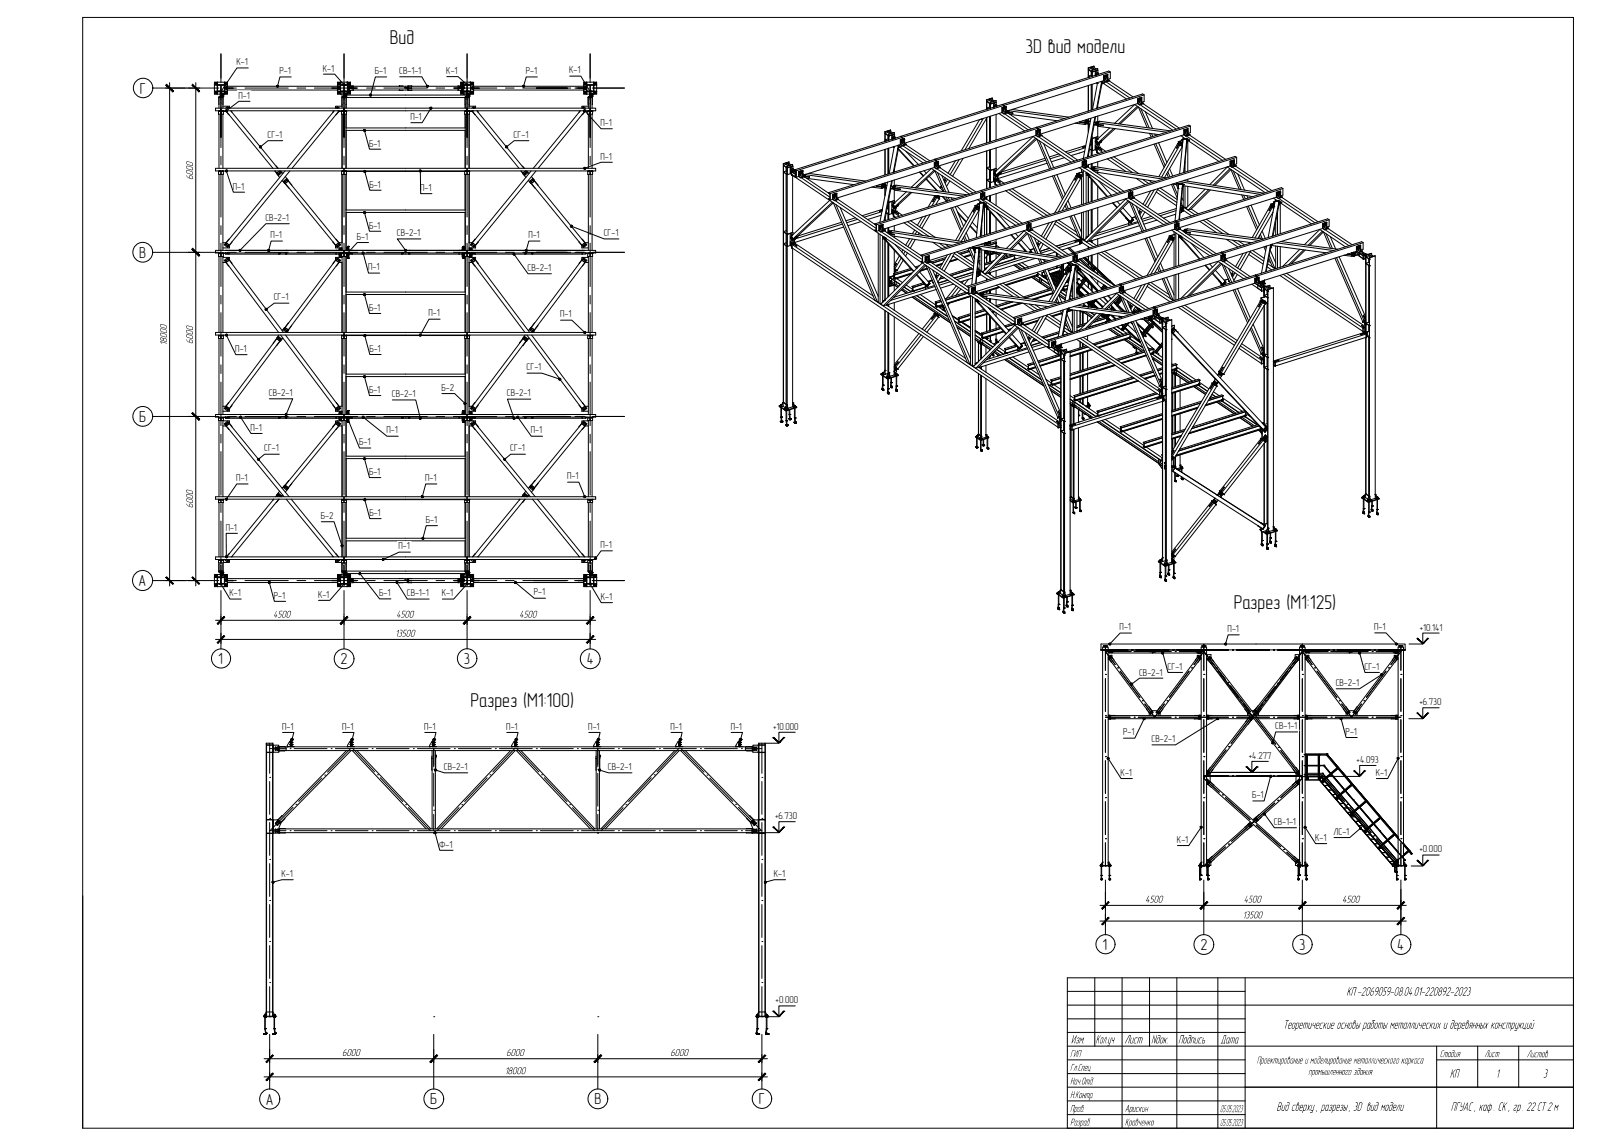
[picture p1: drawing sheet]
<svg xmlns="http://www.w3.org/2000/svg" width="420mm" height="297mm" viewBox="0 0 420 297" stroke-linecap="round" stroke-linejoin="round" font-family="sans-serif">
<defs><g id="words">
<g font-size="5.2">
<text x="101" y="11.5">Вид</text>
<text x="265.6" y="13.6">3D вид модели</text>
<text x="319.6" y="157.8">Разрез (M1:125)</text>
<text x="121.9" y="183.2">Разрез (M1:100)</text>
</g>
<g font-size="4.1">
<text x="36.2" y="24.2">Г</text>
<text x="36.1" y="66.7">В</text>
<text x="36.1" y="109.2">Б</text>
<text x="35.9" y="151.8">А</text>
<text x="56.5" y="171.9">1</text>
<text x="88.2" y="172">2</text>
<text x="120.2" y="172">3</text>
<text x="152" y="172">4</text>
<text x="285.6" y="246">1</text>
<text x="336.5" y="246">3</text>
<text x="310.9" y="246.1">2</text>
<text x="361.9" y="246.1">4</text>
<text x="68.8" y="286.1">А</text>
<text x="111.5" y="286">Б</text>
<text x="154" y="286">В</text>
<text x="196.6" y="285.9">Г</text>
</g>
<g font-size="3.4">
<text x="348.8" y="257.8">КП-2069059-08.04.01-220892-2023</text>
<text x="332.4" y="266.4">Теоретические основы работы металлических и деревянных конструкций</text>
<text x="277.4" y="270.2">Изм.</text>
<text x="283.8" y="270.2">Кол.уч</text>
<text x="291.3" y="270.2">Лист</text>
<text x="298.2" y="270.2">Nдок.</text>
<text x="305.2" y="270.2">Подпись</text>
<text x="316.1" y="270.2">Дата</text>
<text x="375.6" y="279.1">КП</text>
<text x="387.4" y="279.1">1</text>
<text x="399.7" y="279.1">3</text>
<text x="330.7" y="287.6">Вид сверху, разрезы, 3D вид модели</text>
<text x="375.8" y="287.6">ПГУАС, каф. СК, гр. 22СТ2м</text>
</g>
<g font-size="2.8">
<text x="50" y="46.6" transform="rotate(-90 50 46.6)">6000</text>
<text x="43.2" y="89.5" transform="rotate(-90 43.2 89.5)">18000</text>
<text x="50" y="89.1" transform="rotate(-90 50 89.1)">6000</text>
<text x="50" y="131.6" transform="rotate(-90 50 131.6)">6000</text>
<text x="70.7" y="160">4500</text>
<text x="102.6" y="160">4500</text>
<text x="134.5" y="160">4500</text>
<text x="102.3" y="164.9">13500</text>
<text x="296.6" y="233.8">4500</text>
<text x="322.2" y="233.8">4500</text>
<text x="347.6" y="233.8">4500</text>
<text x="321.8" y="237.8">13500</text>
<text x="88.6" y="273.5">6000</text>
<text x="131.1" y="273.5">6000</text>
<text x="173.6" y="273.5">6000</text>
<text x="277.2" y="273.8">ГИП</text>
<text x="325.5" y="275.4">Проектирование и моделирование металлического каркаса</text>
<text x="373" y="273.8">Стадия</text>
<text x="384.5" y="273.8">Лист</text>
<text x="395.5" y="273.8">Листов</text>
<text x="130.7" y="278.2">18000</text>
<text x="277.2" y="277.3">Гл.Спец</text>
<text x="277.2" y="280.8">Нач.Отд.</text>
<text x="338.9" y="278.3">промышленного здания</text>
<text x="277.2" y="284.4">Н.Контр.</text>
<text x="277.2" y="287.9">Пров.</text>
<text x="291.4" y="287.9">Арискин</text>
<text x="277.2" y="291.5">Разраб.</text>
<text x="291.4" y="291.5">Кравченко</text>
<text x="316" y="291.5">05.05.2023</text>
<text x="316" y="288">05.05.2023</text>
</g>
<g font-size="2.6">
<text x="61.3" y="16.9">К-1</text>
<text x="72.4" y="19.2">Р-1</text>
<text x="83.7" y="18.5">К-1</text>
<text x="97.1" y="19.2">Б-1</text>
<text x="103.4" y="19.2">СВ-1-1</text>
<text x="115.6" y="19.1">К-1</text>
<text x="136.2" y="19.2">Р-1</text>
<text x="147.4" y="19">К-1</text>
<text x="61.8" y="25.5">П-1</text>
<text x="69.3" y="35.7">СГ-1</text>
<text x="106.3" y="31.1">П-1</text>
<text x="133.1" y="35.7">СГ-1</text>
<text x="155.6" y="32.6">П-1</text>
<text x="95.6" y="38">Б-1</text>
<text x="155.6" y="41.3">П-1</text>
<text x="60.3" y="49.1">П-1</text>
<text x="95.7" y="48.6">Б-1</text>
<text x="108.8" y="49.4">П-1</text>
<text x="68.7" y="57.2">СВ-2-1</text>
<text x="95.6" y="59.2">Б-1</text>
<text x="70.1" y="61.7">П-1</text>
<text x="92.4" y="62.1">Б-1</text>
<text x="102.8" y="61.2">СВ-2-1</text>
<text x="136.9" y="61.7">П-1</text>
<text x="156.4" y="61.2">СГ-1</text>
<text x="95.3" y="70">П-1</text>
<text x="136.7" y="70.2">СВ-2-1</text>
<text x="70.9" y="77.8">СГ-1</text>
<text x="95.6" y="80.5">Б-1</text>
<text x="111" y="81.9">П-1</text>
<text x="145.1" y="82.2">П-1</text>
<text x="61" y="91.1">П-1</text>
<text x="95.7" y="91.1">Б-1</text>
<text x="136.4" y="95.9">СГ-1</text>
<text x="95.6" y="101.7">Б-1</text>
<text x="114.3" y="101.2">Б-2</text>
<text x="69.6" y="102.6">СВ-2-1</text>
<text x="101.5" y="102.9">СВ-2-1</text>
<text x="131.3" y="102.6">СВ-2-1</text>
<text x="64.9" y="111.5">П-1</text>
<text x="100.1" y="112.3">П-1</text>
<text x="137.5" y="112.3">П-1</text>
<text x="68.4" y="116.9">СГ-1</text>
<text x="93" y="115.3">Б-1</text>
<text x="132.2" y="116.9">СГ-1</text>
<text x="61.2" y="124.6">П-1</text>
<text x="95.6" y="123">Б-1</text>
<text x="110.2" y="124.7">П-1</text>
<text x="146.9" y="124.1">П-1</text>
<text x="58.5" y="137.4">П-1</text>
<text x="83.1" y="134.4">Б-2</text>
<text x="95.7" y="133.6">Б-1</text>
<text x="110.3" y="135.4">Б-1</text>
<text x="103.3" y="142.3">П-1</text>
<text x="155.6" y="141.9">П-1</text>
<text x="59.4" y="154.4">К-1</text>
<text x="71" y="155">Р-1</text>
<text x="82.4" y="154.8">К-1</text>
<text x="98.2" y="154.4">Б-1</text>
<text x="105.4" y="154.4">СВ-1-1</text>
<text x="114.5" y="154.4">К-1</text>
<text x="138.3" y="154.2">Р-1</text>
<text x="155.7" y="155.3">К-1</text>
<text x="290" y="163.2">П-1</text>
<text x="318" y="163.7">П-1</text>
<text x="356" y="163.2">П-1</text>
<text x="367.8" y="163.4">+10.141</text>
<text x="302.4" y="173.4">СГ-1</text>
<text x="353.4" y="173.4">СГ-1</text>
<text x="295.1" y="174.9">СВ-2-1</text>
<text x="346" y="177.7">СВ-2-1</text>
<text x="367.7" y="182.7">+6.730</text>
<text x="73.1" y="189">П-1</text>
<text x="88.6" y="189">П-1</text>
<text x="109.9" y="189">П-1</text>
<text x="131.1" y="189">П-1</text>
<text x="152.4" y="189">П-1</text>
<text x="173.7" y="189">П-1</text>
<text x="189.3" y="189">П-1</text>
<text x="200.3" y="188.9">+10.000</text>
<text x="290.9" y="190.4">Р-1</text>
<text x="330.3" y="188.8">СВ-1-1</text>
<text x="348.6" y="190.3">Р-1</text>
<text x="298.3" y="192.2">СВ-2-1</text>
<text x="323.5" y="196.6">+4.277</text>
<text x="351.4" y="197.6">+4.093</text>
<text x="115" y="199.4">СВ-2-1</text>
<text x="157.5" y="199.4">СВ-2-1</text>
<text x="290.3" y="200.9">К-1</text>
<text x="356.4" y="200.9">К-1</text>
<text x="324.4" y="206.7">Б-1</text>
<text x="200.8" y="212.1">+6.730</text>
<text x="330" y="213.6">СВ-1-1</text>
<text x="113.8" y="219.5">Ф-1</text>
<text x="304.9" y="218.3">К-1</text>
<text x="340.7" y="217.7">К-1</text>
<text x="345.4" y="216.2">ЛС-1</text>
<text x="367.7" y="220.8">+0.000</text>
<text x="72.9" y="227.1">К-1</text>
<text x="200.4" y="227.1">К-1</text>
<text x="200.9" y="259.8">+0.000</text>
</g>
</g></defs>
<!-- layer: 0 -->
<g fill="none" stroke="#000" stroke-width=".26">
<path d="M21.4 4.5h386.2v287.7h-386.2zM57.2 14v7.4M64.3 17.6h-2.9l-4.2 6.1M75.4 19.9h-2.9l-.6 2.4M83.8 19.2h2.9l2.4 2.8M89.1 14v7.4M100.2 19.9h-3l-1.2 4.7M103.5 19.9h5.8l1.4 2.4M115.7 19.8h3l2.3 2.2M121 14v7.4M139.2 19.9h-2.9l-.7 2.4M147.6 19.7h2.9l2.4 4"/>
<path d="M152.9 14v7.4M281.9 17.6h.1M281.9 17.6v2.5M281.9 18.1l.9 .6M281.9 19.7l.4 .2M282.7 17.8v-.4l.9 .6M282.7 18.5v1M282.8 18.2l1.6-.4-1.5 .4M282.8 18.7h.1M282.8 18.6h.1M282.8 19.6l-.9 .1 .3 .3M282.8 18.2h.1"/>
<path d="M282.8 18.2v1.6M282.9 18.2v1.6M283 18.7v1.1M283.1 17.6l.3-.1 .5 .4M283.2 18.1l-.5-.3-.8 .2 .9 .6M283.4 17.2l-1.5 .4M283.4 17.2v.3M283.7 18.5l.7 .4M283.7 18.5l.8 .5M283.7 18.5v1M283.8 18.9l.6 .4M283.8 19.2l.1 .1"/>
<path d="M283.9 19.2v.2M283.9 19.2h.1M283.9 19.1l.1 .3M283.9 19.3h.1M283.9 19.3v.1M284 19.4h.1M284 19.3l-.2-.1 .1 .2M284 19.4h-.1M284 19.3v.1M284.4 18.1l-1.4 .6M284.4 17.8v.3M284.4 18.9l.1 .1"/>
<path d="M284.4 18.2v.7M284.4 19.3l-.6-.4v.6M284.5 19v.2M284.6 19v.2M285.9 19.6v1.3M285.9 19.6v.1M285.9 19.7v1.2M286.1 19.8l.1 .1M286.1 19.8h.2l-.1 .1M286.2 19.8h.1M286.3 19.7l-.2 .2M286.3 19.8l-.1 .1"/>
<path d="M286.4 19.5v1.1l.5 .4M286.4 19.5l.1 .1M286.4 19.5h.1M286.5 19.5l-.6 .2M286.5 19.6l.4 1.2M286.5 19.5h.1M286.6 19.5l.3 1.2M286.6 19.5l-.1 .1M286.8 19.6l-.1 .2M286.8 19.6h.1M286.8 19.6l-.1 .1M286.9 19.6l-.1 .1"/>
<path d="M286.9 19.6l-.2 .2M287 19.3l-.5 .2M287 19.3v1.2M287 19.3l-1.1 .3M287.6 18.7v1.6l-.6 .2M287.6 18.7l-27.5 8.6M287.6 18.7l-.4-.3-27.5 8.6M39.5 22.8h17.2M55.5 23.6h.8M55.5 23.7h.8v.7M55.5 22h.8v1.6M55.5 22h3.4"/>
<path d="M55.7 23.8h.5v.5h-.5zM55.7 21.4h.5v.5h-.5zM55.7 24.1l-.2 .3h1.6M55.7 21.5l-.2-.2h3.4l-.1 .2M55.7 21.7v2.2M55.8 23.9h.2l-.1 .3zM55.9 21.5v.2zM56.3 22h.1M56.3 21.3v.7M56.3 23.6h.1M56.3 23.7h1.8M56.3 22h.8"/>
<path d="M56.3 21.3v3.1M56.6 28.7v.9h1.3v-.9M56.6 28.8h1.3M56.7 25.3h.5zM56.7 25.3v1.8M56.7 25h.5M56.7 25.3v2.7M56.7 29.6v14M56.8 28.8h.2M56.8 28.8h.1M56.8 25.1v.2M56.9 28.8v.1"/>
<path d="M56.9 28.8h.1M57 28.8h.1M57.1 25h.1M57.1 24.9h.1M57.1 24.5h.1M57.1 24.3h.1M57.1 23.6h.3M57.1 22l.1 .1M57.1 24.8h.1M57.1 24.4h.1M57.1 24.2h.1M57.1 25h-.4v.3"/>
<path d="M57.1 24.2v.3M57.1 24.7v.3M57.2 28.8v.8M57.2 22.2l-.1 1.4-.8 .1M57.2 24l.1 2.7M57.2 24h.1M57.2 24.7l-.1 .3M57.2 24.2v.3M57.2 28.9h.1M57.2 26.7v8.9v-7.4M57.2 27v11.2M57.3 25.3h.5"/>
<path d="M57.3 23.5l.8 .1M57.3 24h-.1M57.3 28.8v.8M57.3 22.2v4.5M57.4 23.6l.8 .1M57.4 23.8l-.1 1.4M57.4 25h.1M57.4 25h.3M57.4 24.9h.3M57.4 24.8h.3M57.4 24.8h.1M57.4 24.5h.1"/>
<path d="M57.4 24.5h.3M57.4 24.4h.3M57.4 24.3h.3M57.4 24.2h.1M57.4 24.3h.1M57.4 24.4h.1M57.4 24.9h.1M57.4 24.2h.3M57.4 25h.3v.3M57.4 24.2v.3M57.4 24.7v.3M57.5 28.8h.2"/>
<path d="M57.5 28.8h.1M57.5 24.2v.3M57.5 24.7v.3M57.6 28.8h.1M57.6 28.8v.1M57.7 24.3v.2M57.7 24.8v.2M57.7 24.5h-.3M57.7 28.8h.1M57.7 24.9h.1M57.7 24.8h.1M57.7 24.5h.1"/>
<path d="M57.7 24.3h.1M57.7 24.2v.3M57.7 24.2v.1M57.7 24.7v.1M57.7 25h.1M57.7 24.4h.1M57.7 24.8v.1M57.7 24.9v.1M57.7 25l-.3 .1h.3v.2M57.7 27.5h1.7v.5M57.7 25.3v2.7M57.7 29.6v14"/>
<path d="M57.8 25.3l-.1 1.8M58.1 22l-.8 .1M58.1 23.7l-1.8 .1M58.1 22h.1M58.1 23.6h.1M58.1 22.9h.7l-.7 .1M58.1 21.3v2.4M58.1 23.8v.6M58.2 22h.1M58.2 23.6h.7l-.7 .1M58.2 23.6v.1M58.2 21.3v.7"/>
<path d="M58.2 23v1.4M58.3 23.8h.5v.5h-.5zM58.3 21.4h.5v.5h-.5zM58.3 22.9l2.1-.1-1.5 .1M58.4 28l.5-.4 .4 .4M58.4 28.7l.9 1M58.5 22.8h.2M58.5 23.9h.1l-.1 .3zM58.5 23h.2M58.5 23h.1M58.5 22.8h.1M58.5 22.6h.2"/>
<path d="M58.5 22.5h.2v.3M58.5 22.5h.1M58.5 22.5v.3M58.5 28.8l-.6 .1M58.5 21.5v.2zM58.6 22.5h.1M58.6 22.5v.3M58.6 23v.1M58.6 23h.1M58.6 22.8h.1M58.6 28.9l12.1 14.7M58.7 23h.1"/>
<path d="M58.7 22.8h.1M58.7 28.7l-.1 .2 .2-.2M58.8 22.9h.1M58.8 24.1l.1 .3h-1.2M58.8 21.7l.1 .6M58.8 28l.1-.2 .2 .2M58.8 28h.3M58.8 22.9l.1 .5M58.8 22.8v-.5l.1 .5M58.8 28h.1M58.9 22h-.7v.9M58.9 23.3h28.5"/>
<path d="M58.9 22.3h28.5M58.9 23.4l-.1 .5M58.9 22.8h2.3M59 28h-.1M59.8 28.7l12.2 14.9M59.9 28.7l.2 .4M63.5 22.8h11.2M64.8 26.2h-2.9l-3.3 2.5M73.2 36.4h-3.8l-2 1.6M76.9 22.8h2.3M81.4 22.8h11.3M86.5 28.7l-.2 .4"/>
<path d="M86.6 28.7l-12.2 14.9M87 28l.4-.4 .5 .4M87.3 28h.2M87.3 28l.1-.2 .2 .2M87.4 22.3l.1 .5M87.4 22.9l.1 1M87.5 28.7l.2 .2-12.1 14.7M87.5 22.9l-.1 .5M87.5 22.9l-1.5-.1 2.1 .1M87.5 23.8h.6v.5h-.6zM87.5 21.4h.6v.5h-.6zM87.5 24.1l-.1 .3h.8"/>
<path d="M87.5 21.7l-.1 1.1M87.6 28.7l.1 .2M87.7 23h.2M87.7 22.6h.2M87.7 22.5h.2v.3M87.7 22.8h.2M87.7 22.5v.3M87.7 23h.1M87.7 22.8h.1M87.7 22.5h.1M87.7 23.9l.2 .2-.1 .1zM87.8 23h.1"/>
<path d="M87.8 22.8h.1M87.8 22.5h.1M87.8 22.5v.3M87.8 23v.1M87.8 21.5v.2zM87.9 28.8l.6 .1M87.9 23h.1M87.9 22.8h.1M88 28.7l-1 1M88.2 22h2.5l-1.5 .1v1.5M88.2 22.9h-.7l.7 .1M88.2 22h-.7l1.6 .1"/>
<path d="M88.2 21.3h-.8l.1 .2M88.3 22l-.1-.8v3.2l.1-.6M88.3 24.4h.3M88.3 21.3h1.6M88.5 28.7v.9h1.2v-.9M88.5 28.8h1.2M88.6 25.3v1.8M88.6 25.3h.5M88.6 27.5h-1.7v.5M88.6 25h.5M88.6 23.8v4.2M88.6 29.6v14"/>
<path d="M88.6 28.8h.1M88.7 28.8h.2M88.7 28.8h.1M88.7 25.1v.2M88.8 23.6h.1M88.8 28.8v.1M88.8 28.8h.1M88.9 28.8h.1M88.9 24.8v.2M88.9 25h.1M88.9 24.9h.1M88.9 24.7h.2"/>
<path d="M88.9 24.5h.2M88.9 24.4h.1M88.9 24.3h.1M88.9 24.7v.1M89 23.6h.1M89 22l.1 .1M89 25h.1M89 24.2h.1M89 24.8h.1M89 24.5h.1M89 24.4h.1M89 24.3h.1"/>
<path d="M89 24.9h.1M89.1 28.7v-.7h-33.3v.7h98.5v-.7h-33.3v.7M89.1 24.2v.3M89.1 25h-.5v.3M89.1 25.3h-.5M89.1 28.9l.1 .7M89.1 28.8v.8M89.1 22.2l-.1 1.4h-.8M89.1 24h.1M89.1 23.5l-.1 .1M89.1 26.7v8.9v-7.4M89.1 22.5v3.4"/>
<path d="M89.1 27v11.2M89.2 23.5l.1 .1M89.2 28.7v-.7h31.7v.7M89.2 24h-.1M89.2 25.3h.5M89.2 23.8v2.9l-.1-2.7M89.2 28.8v.1M89.2 22v.1M89.2 23.6l1.5 .1-3.2-.1 .7 .1M89.2 23.6h.1M89.3 23.6h.1M89.3 22h.1"/>
<path d="M89.3 24.2h.2M89.3 24.2h.1M89.3 25h.1M89.3 24.8h.2M89.3 24.5h.1M89.3 24.8h.1M89.3 25h.3v.3M89.3 23.8l-.1 1.4M89.3 25h.2M89.3 24.9h.2M89.3 24.5h.2M89.3 24.4h.2"/>
<path d="M89.3 24.3h.2M89.3 24.4h.1M89.3 24.3h.1M89.3 24.9h.1M89.3 24.6h31.6M89.3 24.2v.3M89.3 24.7v.3M89.4 28.8h.1M89.4 24.2v.3M89.4 24.7v.3M89.5 28.8h.1M89.5 28.8v.1"/>
<path d="M89.5 24.2v.3h-.2M89.5 24.8v.2M89.5 24.2h.1M89.5 24.7v.3M89.5 25.1v.2M89.6 24.3h.1M89.6 25h.1M89.6 24.8h.1M89.6 24.5h.1M89.6 24.4h.1M89.6 28.8h.1M89.6 33.8h30.9"/>
<path d="M89.6 33.1h30.9M89.6 25l-.3 .1M89.6 25.3v2.7M89.6 29.6v14M89.7 24.4h.2M89.7 23.8v.8M89.7 27.1v.9M89.7 29.6v3.5M89.7 33.8v9.8M89.7 25.3l-.1 1.8M89.7 25.3h30.7M89.9 22l.1-.8v2.6h-1.8"/>
<path d="M89.9 23.8v.6l.1-.6M90 22.7l1.4 .1M90 22h.1M90 23.6h.1M90 22.9h.1M90 22.6h.1M90 22.8h1.4M90 21.3h.8l-.1 .2M90.1 22.9h.1M90.1 22.6h.1M90.1 22.4v.2zM90.1 22.5h.2"/>
<path d="M90.1 22.4h.2M90.2 23.8h.5v.5h-.5zM90.2 21.4h.5v.5h-.5zM90.2 22.8l-.1 .2h.2M90.2 22.9h.1M90.2 22.6h.1M90.2 22.4h.1M90.3 22.4h.1M90.3 22.9v.5h.2M90.3 22.3v.4M90.3 22.9v.5M90.3 23.9h.2l-.1 .3z"/>
<path d="M90.4 22.9l.1 .4M90.4 21.5v.2zM90.5 22.9h.1M90.5 22.6h.1M90.5 22.5v.2M90.5 22.9h.2M90.5 22.6h.2M90.5 22.5h.2M90.5 22.3l-.1 .4M90.5 22.3h1v.5M90.5 22.3h-.2v.4l-.2-.1M90.5 22.3l.1 .3"/>
<path d="M90.6 22.9h.1M90.6 22.6h.1M90.6 22.4h.1M90.6 22.9l-.1 .5M90.6 22.4l.1 .3M90.7 22.9h.1M90.7 22.6h.1M90.7 22.4v.2M90.7 22.4l-.2 .1M90.7 24.1l.1 .3h-.8M90.7 21.7l.1 .6M90.8 23.4l-.1 .5"/>
<path d="M90.9 22.9h.1M90.9 22.6h.1M90.9 22.6h.2M90.9 22.9l.2 .1M90.9 22.5h.2M91 22.9h.1M91 22.6h.1M91 22.4h.1M91 22.4v.2M91 22.9v.1M91.1 22.4h.1M91.1 22.8v.1"/>
<path d="M91.1 23h.1M91.1 22.5h.1M91.1 22.4h-.2v.2M91.1 22.4v.2M91.1 22.4v.3M91.1 22.9v.1M91.1 22.9h.1M91.1 22.6h.1M91.4 22.8l.9 .1h-2.3M91.4 22.3v.4M91.4 22.9v.5M91.5 22.9v.5h-1"/>
<path d="M91.5 23.3h14.2M91.5 22.3h14.2M94.4 33.8l1.3 4.8h2.9M95 22.8h2.2M99.4 22.8h11.3M103.4 23.3l.1 .1M103.5 22.3h.1M103.5 23.3v.1M103.5 22.3h-.1M103.5 22.3h.9M104.4 23.3l-.9 .1M105.5 22.9l.2 .2"/>
<path d="M105.6 22.9h.1M105.6 22.6h.1M105.6 23.2h.1M105.7 22.7l-.9 .1 1.8 .1-1.4-.1M105.7 23v.2M105.7 22.6h.1M105.7 22.5l-.1 .3M105.7 22.9v.5h.9M105.7 22.9h.1M105.8 22.9v.4h12.9M106.6 22.3h.1M106.6 22.3h-.9v.5"/>
<path d="M106.6 22.8v.1M106.6 23.3v.1M106.7 23.3l-.1 .1M111.6 28l-2.3 3.8h-2.9M112.9 22.8h2.3M117.4 22.8h11.3M118.7 22.9v.5h.9M118.7 22.3h-12.9v.5M118.7 22.9h.4M118.7 22.3v.4M118.7 22.9v.5M119 22.9h.1"/>
<path d="M119 22.6v.1M119 22.9h1.1M119 22.6h.1M119 22.5h.2M119 22.5h.1M119 22.4h.2v.3M119 22.4v.2M119 22.8v.2l.2-.1M119 22.4h.2M119.1 22.9h.1M119.1 22.6h.1M119.1 22.4h.1"/>
<path d="M119.1 22.9v.1M119.2 22.9h.1M119.2 22.6h.1M119.2 22.4l-.1 .2M119.3 23.4l.1 .5M119.4 22.9h.1M119.4 22.6h.1M119.4 23.8h.5v.5h-.5zM119.4 21.4h.5v.5h-.5zM119.4 24.1l-.1 .3h.8M119.4 21.7l-.1 .6M119.5 22.9h.1"/>
<path d="M119.5 22.6h.1M119.5 22.4v.1M119.5 22.4v.2M119.5 22.5v.1M119.5 22.9l.1 .1M119.5 22.5h.1M119.5 22.4h.1M119.5 22.9v.1M119.6 22.3h.2v.4M119.6 22.4h.1M119.6 22.3h-.9v.5M119.6 23.9l.2 .2-.1 .1z"/>
<path d="M119.6 22.3v.3M119.6 22.9h.1M119.6 22.6h.1M119.6 22.9v.5M119.7 22.9h.1M119.7 22.6h.1M119.7 21.5v.2zM119.8 22.9v.4h-.2M119.8 22.3v.4M119.8 22.9v.5M119.8 22.9h.1M119.8 22.6h.1"/>
<path d="M119.8 22.4h.1M119.8 23h.1M119.8 22.6h.2M119.8 22.5h.1M119.8 22.4h.2M119.9 22.5h.1M119.9 22.9l-.1 .5h-.2M119.9 22.4h.1M119.9 22.8v.1M120 22.9l-.1 .1M120 22.4h.1M120 22.4v.3"/>
<path d="M120 22.9h.1M120 22.6h.1M120.1 22h1.8l-.9 .1M120.1 22.9h.1M120.1 22.6h.1M120.1 22.7l-1.4 .1M120.1 23.6h.1M120.1 22h.1M120.1 22.8h-2.3l.9 .1M120.1 21.3h-.8l.1 .2M120.2 24.4h.3M120.2 21.3h1.6"/>
<path d="M120.4 28.7v.9h1.2v-.9M120.4 28.8h1.2M120.4 25.3h.5h-.5M120.4 25.3l.1 1.8M120.4 25.3h.1M120.5 23.8v.8M120.5 27.1v.9M120.5 29.6v3.5M120.5 33.8v9.8M120.5 28.8h.1M120.5 25h.4M120.5 25.3v2.7"/>
<path d="M120.5 29.6v14M120.6 28.8h.1M120.6 25.1v.2M120.6 28.8v.1M120.7 28.8h.1M120.8 22h.1M120.8 23.6h.1M120.9 24.8h.1M120.9 24.7v.3M120.9 25h.1M120.9 24.9h.1M120.9 24.7h.1"/>
<path d="M120.9 24.5h.1M120.9 24.4h.1M120.9 24.3h.1M120.9 22v4.7M120.9 22h-1.5h.8v-.8l-.1 3.2 .1-.6M120.9 22v.1M120.9 24.2h.1M120.9 25h-.4v.3M120.9 28.8v.8M120.9 23.5l-.8 .1M120.9 24.2v.3M120.9 28.9h.1"/>
<path d="M121 26.7v8.9v-7.4M121 27v11.2M121 23.5l-.1 .1M121 25.3h.6M121 22.2v1.3l.9 .1M121 24h.1M121 28.8v.8M121 23.8l-.1 2.9M121.1 22.1l1.5-.1h-.8v-.8l.1 2.6h-1.8M121.1 23.5l.1 .1M121.1 23.6h.1M121.2 23.8l-.2 1.4"/>
<path d="M121.2 25h.1M121.2 25h.2M121.2 24.9h.2M121.2 24.8h.2M121.2 24.8h.1M121.2 24.5h.1M121.2 24.5h.3M121.2 24.4h.2M121.2 24.3h.2M121.2 24.2h.1M121.2 24.9h.1M121.2 24.3h.1"/>
<path d="M121.2 24.4h.1M121.2 24.2h.2M121.2 25h.3v.3M121.2 23.6h.7M121.2 24.2v.3M121.2 24.7v.3M121.2 28.8h.1M121.3 24.2v.3M121.3 28.8h.2M121.3 28.8h.1M121.3 24.7v.3M121.3 23.6h.1"/>
<path d="M121.4 28.8v.1M121.4 24.2v.3h-.2M121.4 24.8h.1M121.4 24.5h.1M121.4 24.2h.1M121.4 24.7v.3M121.5 24.9h.1M121.5 24.4h.1M121.5 24.8h.1M121.5 24.3h.1M121.5 24.3v.1M121.5 28.8h.1"/>
<path d="M121.5 25l-.3 .1h.2v.2M121.5 25.3v2.7M121.5 29.6v14M121.5 27.5h1.7v.5M121.5 23.8v1.5M121.5 27.1v.4M121.5 24.4h.3M121.6 25.3l-.1 1.8M121.8 23.8v.6l.1-.6M121.9 22.9h.7l-.7 .1M121.9 21.3h.8l-.1 .2M121.9 23.6l.7 .1-3.2-.1 .7 .1"/>
<path d="M122 22.9l2.1-.1-1.5 .1M122 23.8h.6v.5h-.6zM122 21.4h.6v.5h-.6zM122.2 28.7l.9 1M122.2 28l.5-.4 .4 .4M122.2 23h.1M122.2 22.8h.1M122.2 22.8h.3M122.2 23.9l.2 .2-.1 .1zM122.3 23h.1M122.3 22.8h.1M122.3 22.6h.1"/>
<path d="M122.3 22.5h.1v.3M122.3 22.5h.1M122.3 22.5v.3M122.3 28.8l-.7 .1M122.3 21.5v.2zM122.3 23v.1M122.4 23h.1M122.4 22.8h.1M122.4 22.5h.1M122.5 28.7l-.2 .1 .3-.1-.2 .2 12.1 14.7M122.6 21.7l.1 1.1-.1-.5M122.6 24.1l.1 .3h-.8"/>
<path d="M122.6 28h.2M122.6 28h.1M122.6 28l.1-.2 .2 .2M122.6 23.4l.1-.5-.1 1M122.7 23.3h28.5M122.7 22.3h28.5M122.8 28h-.1M123.5 28.7l12.2 14.9M123.6 28.7l.2 .4M130.9 22.8h2.3M135.4 22.8h11.3M137 36.4h-3.8l-2 1.6"/>
<path d="M147 22.8h-8.1h8.9M148.9 22.8h2.6M150.2 28.7l-.2 .4M150.3 28.7l-12.2 14.9M150.8 28l.4-.4 .5 .4M151 28l.2-.2 .1 .2M151.1 28h.2M151.2 22.8v-.5l.1 .5M151.2 22.9v.5l.1-.5M151.2 22h.7M151.2 23.7h.7M151.2 23.6l.7 .1"/>
<path d="M151.2 23.4l.1 .5M151.3 28.7l.2 .2-12.1 14.7M151.3 23.8h.5v.5h-.5zM151.3 21.4h.5v.5h-.5zM151.3 22.9l-1.5-.1 2 .1M151.3 24.1l-.1 .3h1.6M151.3 21.5l-.1-.2h3.4l-.2 .2M151.3 21.7l-.1 .6M151.4 28.7l.1 .2M151.4 23h.1M151.4 22.8h.1M151.4 22.8h.3"/>
<path d="M151.5 23h.1M151.5 22.8h.1M151.5 22.6h.1M151.5 22.5h.1v.3M151.5 22.5h.1M151.5 28.7l4.2 4.6h2.9M151.5 23.9l.2 .2-.1 .1zM151.5 22.5v.3M151.6 22.5h.1M151.6 21.5v.2zM151.6 22.5v.3M151.6 23v.1"/>
<path d="M151.6 23h.1M151.6 22.8h.1M151.6 28.8l.6 .1M151.7 28.7l-.9 1M151.9 22h.1M151.9 23.6v.1M151.9 23v.7l1.9-.1M151.9 21.3v.7h2.7M151.9 22v.9M151.9 23.7v.7M152 23.6h.1M152 22h.1"/>
<path d="M152 22.9h-.7l.7 .1M152 23.7h1.8M152 22h.8M152 21.3v3.1M152.2 28.7v.9h1.3v-.9M152.2 28.8h1.3M152.3 25.3h.5zM152.3 25.3l.1 1.8M152.4 27.5h-1.7v.5M152.4 25h.4M152.4 25.3v2.7M152.4 29.6v14"/>
<path d="M152.4 28.8h.2M152.4 28.8h.1M152.4 25.1v.2M152.5 28.8h.1M152.5 28.8v.1M152.6 28.8h.1M152.7 24.8h.1M152.7 25h.1M152.7 24.9h.1M152.7 24.7h.1M152.7 24.5h.1M152.7 24.3h.1"/>
<path d="M152.7 24.7v.3M152.8 22l.1 3.9M152.8 22h1M152.8 25h.1M152.8 24.8h.1M152.8 24.5h.1M152.8 24.2h.1M152.8 24.9h.1M152.8 24.3h.1M152.8 24.4h.1M152.8 25h-.4v.3M152.8 28.9l.1 .7"/>
<path d="M152.8 28.8v.8M152.8 24h.2M152.8 24.2v.3M152.9 23.5l-.1 .1M152.9 26.7v8.9v-7.4M152.9 27v11.2M153 23.5l.1 .1M153 25.3h.5M153 24h-.2M153 23.8v2.9l-.2-2.7M153 23.8v1.4M153 25h.1"/>
<path d="M153 24.9h.3M153 24.8h.3M153 24.5h.1M153 24.4h.3M153 24.3h.3M153 24.2h.1M153 24.8h.1M153 24.9h.1M153 24.3h.1M153 24.4h.1M153 24.2h.3M153 25h.4v.3"/>
<path d="M153 23.6h1.6M153 24.2v.3M153 24.7v.3M153.1 28.8h.1M153.2 24.8h.1M153.2 28.8h.1M153.2 24.2v.3M153.2 24.7v.3M153.2 28.8v.1M153.3 24.2v.3h-.3M153.3 24.8h.1M153.3 24.8v.2"/>
<path d="M153.3 24.2v.1M153.3 24.7v.3M153.3 25.1v.2M153.3 24.9l-.3 .1M153.3 24.4l-.3 .1M153.3 24.9h.1M153.3 24.4h.1M153.3 24.3h.1M153.3 24.3v.1M153.3 28.8h.1M153.4 25l-.4 .1M153.4 25.3v2.7"/>
<path d="M153.4 29.6v14M153.4 22.8h8.4M153.5 25.3l-.1 1.8M153.8 22l-.8 .1M153.8 22h.1M153.8 23.6h.1M153.8 23.7l-1.8 .1M153.8 21.3v2.4M153.8 23.8v.6M153.8 21.3v.7M154 23.8h.4v.5h-.4zM154 21.4h.4v.5h-.4z"/>
<path d="M154.1 23.9l.2 .2-.1 .1zM154.2 21.5v.2zM154.4 24.1l.2 .3h-1.3M154.4 21.7v2.2M154.6 23.7h-.8v.7M154.6 22h-.8v1.6M229.2 34.1h.1M229.2 34.1v2.5M229.2 38.7v6.6M229.3 34.6l.9 .6M229.3 36.2l.4 .3M230 33.9l.9 .6 .7-.2"/>
<path d="M230 33.9v.4M230 35.1v1M230 38.5v6.6M230.2 35.2h.1M230.2 35.1h.1M230.2 36.1l-.3-.1-.6 .2 .3 .3M230.2 34.7v.1M230.2 34.7v1.6M230.2 38.4v6.6M230.2 35.2l1.5-.5zM230.2 34.8v1.5M230.4 34.2l.3-.1 .6 .3"/>
<path d="M230.5 34.7l-.5-.4-.7 .2 .9 .6M230.7 33.7l-1.5 .4M230.7 33.7l-.7 .2M230.7 33.7v.4M230.9 34.5l-.7 .2M231 35l.8 .5M231 35v1.1M231.1 35.5l.5 .3M231.2 35.7h.1M231.2 35.8v-.1l.1 .2M231.2 35.8v.2M231.2 35.8h.1"/>
<path d="M231.2 35.7l.1 .3M231.3 35.7l-.1 .3M231.3 35.7v.1M231.3 36h.1M231.3 35.8v.1M231.3 35.9l-.1 .1M231.4 38l.2 .2M231.4 38l.2 .1M231.6 38.1v.1M231.6 38.2h.1M231.6 38.1h.1M231.6 34.3l-1.4 .5"/>
<path d="M231.6 34.3v.4M231.6 37.9l-1.3 7M231.7 35.8l-.5-.4-.1 .6M231.7 34.7v.7M231.8 35.5v.3M231.9 35.5v.3M232.4 37.7h.3M232.6 38.6l.1 .1M232.6 38.6h.1M232.7 38.6l.1-.9-.1 1M232.7 38.7l3.9 4.3M232.7 38.5v.1"/>
<path d="M232.7 38.1h.1M232.7 37.7v.4M232.7 38.6l-1.1 6M232.7 38.1l-.1 .5M232.7 37.7l-1.3 6.9M232.7 38.6v.1M232.7 38.5l4.1 4.4M232.7 37.7h.1M232.7 38.2h.1M232.8 38.1h.1M232.8 38.1l.6-.1-.6 .2M232.8 37.5l.6 .5"/>
<path d="M232.8 38.1v.1M233.1 38.1l6 4.1M233.2 36.2v1.3M233.2 37.5l-25.1 7.8M233.2 37.5l.5 .3M233.2 36.2h.1M233.3 37.4l.4 .3M233.3 36.2v1.2M233.3 35.3l.4 .3M233.4 35.4l.4 .1v.5l-.1-.4M233.4 36.9v.1M233.4 36.5h.1"/>
<path d="M233.4 36.9h.1M233.4 36.4h.1M233.4 36.4v.1M233.4 36.9l.1 .1M233.5 36.8v.2M233.5 36.3v.2M233.5 36.8l.1 .1M233.5 36.3l.1 .1M233.6 36.8v.1l-.1 .1M233.6 36.3v.1l-.1 .1M233.6 36.9h-.1M233.6 36.4h-.1"/>
<path d="M233.6 36.8l-.1 .2M233.6 36.3l-.1 .2M233.7 35.6v.4M233.7 37.7v.1M233.8 36.1v1l.4 .4M233.8 36.1h.1M233.8 37.2l-.5 .2M233.8 37.7l6.2 4.2M233.8 36.1l.4 1.2M233.9 36.1l.4 1.2M233.9 36.1h-.1M234 36.3h.1"/>
<path d="M234 36.2h.2l-.1 .1M234 36.2h.1M234 36.2l.1 .1M234.1 36.6l.1 .1M234.1 36.6h.1M234.1 36.6v.2M234.1 36.1h.1M234.1 36.1v.1M234.1 36.6v.1M234.2 36.1l-.1 .2M234.2 37.3v.2M234.3 37.3l-.1 .2"/>
<path d="M234.3 37.3h-.1M234.3 35.9l-1 .3M234.3 37.1l.5 .3M234.3 35.9l-1.1 .3M234.3 37.1h-.1M234.3 35.9v1.2M234.7 39.2l3.2 3.4M234.7 37.5l6.1 4.1M234.8 37.4l-1.1 .4M234.8 37.4l-1.1 .3M253.7 31l-4.7 8.1M254.1 30.9h.1"/>
<path d="M254.2 30.8v.1M254.3 30.8l-.1 .1M254.7 30.7l-4.8 8.1M255.6 25.9h.1M255.6 25.9v2.4M255.6 30.7v6.3M255.6 39.1v9.8M255.6 30.6v6.4M255.6 26.3l.9 .6M255.6 28l.4 .2M255.7 30.3l-4.7 8.2M256.3 25.7l.9 .6-.7 .2"/>
<path d="M256.3 25.7l-.7 .2M256.3 25.7v.4M256.3 26.8v1M256.3 30.2v6.6M256.3 38.8v4.5M256.4 30.2l.1 .1M256.5 30.1v.1M256.5 26.9h.1M256.5 26.8h.1M256.5 27.8l-.9 .2 .3 .2M256.5 26.5v1.6M256.5 30.1v6.6"/>
<path d="M256.5 38.8v9.8M256.6 26.9v1.1M256.8 25.9l.3-.1 .5 .3M256.8 26.4l-.4-.3-.8 .1 .9 .6M257 25.4l-.6 .2 .9 .6 .7-.1M257 25.4l-1.4 .5M257 25.4v.4M257.4 26.7l.8 .5M257.4 26.7v1.1v-.6l.7 .3v-.2M257.4 26.7l.7 .6M257.4 27.2l.6 .4M257.5 27.5l.1-.1 .1 .3"/>
<path d="M257.5 27.5h.1M257.5 27.5v.2l.1-.2M257.6 27.5v.2M257.6 27.5h.1M257.6 27.5h-.1M258 26.4l-1.4 .5M258 26.1l-1.5 .4M258 26.1v.3M258 29.7v6.6M258 38.3v5.3M258 26.4l-1.5 .5M258.1 26.5v.6"/>
<path d="M258.2 27.2l-.1 .1M258.2 27.2v.3M258.8 29.4l6.7 4.5M259.5 29.2l-25.1 7.9M259.5 29.2l.6 .3M259.5 27.9h.1M259.5 27.9v1.3M259.6 29.1l.5 .3M259.6 27.9v1.2M259.7 27l-53.8 17M259.7 27l.4 .3M259.7 27v.1"/>
<path d="M259.8 28.7h.1M259.8 28.2h.1M259.8 28.6h.1v.1M259.8 28.1h.1v.1M259.8 28.6h.1M259.8 28.1h.1M259.8 28.6v.1M259.9 28.5l.1 .1M259.9 28l.1 .1M259.9 28.1h.1M259.9 28.1h-.1M259.9 28.5l-.1 .2"/>
<path d="M259.9 28l-.1 .2v-.1M260 28.6l-.2 .1M260 28.1l-.1 .1M260 28.6h-.2M260.1 27.3l-53.9 16.9M260.1 29.4v.1M260.1 27.3h.1M260.1 27.3v1.6l.5 .4M260.1 27.8l-.5 .1M260.1 27.8h.1M260.1 28.9l-.5 .2M260.2 29.4l6.2 4.2"/>
<path d="M260.2 27.8h-.1M260.2 27.8l.4 1.2M260.2 27.8h.1M260.3 27.8l.3 1.2M260.3 28h.1M260.3 27.9h.1M260.3 27.9v.1M260.4 28l.1-.2-.1 .2M260.4 28.3l.1 .1M260.4 27.8l.1 .3-.1-.2M260.4 27.8l-.1 .1M260.5 28.3h.1"/>
<path d="M260.5 27.8h.1M260.5 28.4h-.1M260.5 27.9h-.1M260.5 28.3v.1M260.5 28.4h.1M260.5 28.4v.2M260.6 29h.1M260.6 29.3l-.5 .1M260.6 29v.3M260.6 29.2v.1M260.6 27.6v1.2l.5 .3M260.6 27.6l-1.1 .3"/>
<path d="M260.6 27.6l-.4 .2M260.8 28.9h.1M260.9 28.8v.1M260.9 28.8l.1 .1M260.9 28.7v.1M260.9 28.8v.2M260.9 29h.1M261 29.2l6.2 4.2M261 28.7h-.1M261 28.7v.3M261 28.7l-.1 .1M261.1 29.3l.1-.1v.1"/>
<path d="M261.1 28.7h.1M261.1 28.9h.1M261.1 28.7v.2M261.1 28.9l-.1 .1M261.1 28.8l-.1 .1M261.1 28.7h-.1M261.1 28.9l-.2 .1M261.1 29.1l-.5 .2M261.1 29.1l1.2 .2M261.1 29.2l-1 .3M261.1 29.1v.1M261.2 29.3h.1"/>
<path d="M261.2 28.6v.1M261.2 28.6l-.1 .1M261.2 28.7h.1M261.2 28.6h.1M261.2 29.2v.1M261.3 28.6l-.2 .1h.2M261.3 29.2v.2M261.3 29.1h.1M261.3 28.6v.5M261.3 29.1l1 .3-1.2-.2M261.3 28.7l14.5 2M261.3 28.7v.4"/>
<path d="M261.4 28.6l-.1 .1zM261.6 29.6l12.3 1.7M262.2 28.3l14.7 2M267.5 35.3l10 6.7M267.6 35.4l-9.9 9.2 .4 .7 .3-.1M268.3 35.8l-10.2 9.5M268.4 35.1l-25.3 7.9M268.4 33.9h.1M268.4 35.1l.5 .3M268.4 33.9v1.2M268.5 33l-53.9 16.9M268.5 33l.4 .2"/>
<path d="M268.5 33h.1M268.6 34.5v.2M268.6 34.5h.1M268.6 34.1h.1M268.6 34h.1M268.6 34v.1M268.6 34.5v.1M268.6 34.6l.1-.2-.1 .2M268.6 34.1l.1-.1-.1 .1M268.6 34.7h.1M268.6 34.6v.1M268.7 34v.1"/>
<path d="M268.7 34.5v.2M268.7 34.5v.1M268.9 33.3h.1M268.9 33.2l-26.3 8.3M268.9 35.4h.1M268.9 33.7l-.5 .2M268.9 33.2v1.6l.4 .4M268.9 33.7l.1 .1M268.9 35.4l9.4 6.3M268.9 34.9l-.5 .1 .5 .4M269 33.8h.1M269 33.8l.3 1.2"/>
<path d="M269 33.8l.4 1.2M269.2 33.9h.1M269.2 36.4l3.1 7.2M269.2 34.3l.1 .2M269.2 34.3h.1M269.2 33.8l.1 .1M269.2 33.8h.1M269.2 34.3v.1M269.2 33.8v.1M269.3 34.3h.1M269.3 34.3h-.1M269.3 33.7l-.1 .2"/>
<path d="M269.3 33.8h.1M269.3 33.9h.1M269.3 35v.2M269.3 33.9h-.1M269.3 35h.1M269.3 35.2l-.4 .2M269.3 34.7h.2M269.3 33.8l-.1 .1M269.4 35l-.1 .2M269.5 33.5l-1.1 .4M269.5 34.7l.4 .3M269.5 33.5l-.6 .2"/>
<path d="M269.5 33.5v1.2M269.8 35.1l9.3 6.4M269.9 35l-.6 .2M269.9 35l-1 .4M270.3 37.2l2.7 6.2M274.3 39.9l-2.5 .8M278.5 31.9l2.6 .3M279.7 31.6h.1M279.7 31.6l2.1 .4M279.7 31.6l1.4 .2M279.7 31.6l2.1 .3M280.4 31.3l.7 .1"/>
<path d="M280.5 38.1l.1 .1M280.6 38.1v.1M281 39.2l-3.5 1.1M281.1 31.8h.1M281.1 31.4h.1M281.1 31.4v.4M281.1 31.9v.3M281.1 38.3l-4.5 1.4M281.2 37.9l-.7 .2M281.2 38l-.6 .2M281.2 32l1.1 .2M281.2 31.9l1.1 .2"/>
<path d="M281.2 31.4v.4M281.2 31.9v.4M281.2 37.7l-5.2 1.6M281.2 31.9h.1M281.3 32l-.2 .2M281.3 31l-.2 .4M281.4 31.3l.8 .1M281.4 31.4l-.2 .4M281.4 31.4v-.4l-.2 .4M281.5 31.5v.2M281.5 31.7h.1M281.5 31.7l.1 .1"/>
<path d="M281.5 31.6l.2 .1M281.5 31.5l.1 .1M281.5 31.7h.3M281.5 31.4h.1M281.5 31.5h.1M281.5 31.4v.1M281.6 31.6v.2M281.6 31.8h.1M281.6 31.5h.1M281.6 31.3v.1M281.6 31.3h.1M281.7 31.5h-.1"/>
<path d="M281.7 31.2h.1M281.7 31.5v.3M281.7 31.5h.1M281.7 31.2v.1M281.7 31.5l-.1 .1M281.7 31.2l-.1 .1M281.7 31.7h.1M281.7 31.3v.2M281.7 31.5v.2M281.7 31.5h.2M281.7 31.7v.1M281.7 31.6v.1"/>
<path d="M281.8 31.7h-.3M281.8 31.2h.1M281.8 31.9v.1M281.9 31.2h-.2M281.9 31.2v.3M281.9 31.3v.2M281.9 31.2v.1M281.9 31.3h-.2M281.9 31.5h.1M281.9 30.8v.7h-.2h.2M281.9 22.1v6.7M281.9 32.1v2.1"/>
<path d="M281.9 22.1v6.6M281.9 30.8v.6M281.9 32.1v1.8M282.2 31.5l-.4 .5M282.2 31.4v.1M282.2 31.5h.2M282.2 31.4l-.4 .5M282.4 38.7l.4 .3M282.5 38.7l.3 .2M282.6 30.6l-2 10.4M282.7 21.9v6.6M282.7 36.4v1"/>
<path d="M282.7 38.8v1.6M282.7 35.8l.3 .1M282.8 35.7v.1M282.8 39h.1M282.8 35.8h.1M282.8 21.8v6.7M282.8 35.4v4.9M282.8 38.6l-.6 .2M282.8 37.4l-.4 .1M282.9 21.8v6.6M282.9 35.2v5.1M282.9 39h.1"/>
<path d="M283 35.9v3.1M283.3 32.3v.1M283.3 32.3l1 .2M283.3 32.2l1 .2M283.4 32.3l-1.5 8.3M283.5 31.7h.5M283.5 31.6h.1M283.5 31.7v-.2l-.2 .8M283.6 30.3l-1.9 10.4M283.7 35.7l.7 .3M283.7 32.2l2.1 .2M283.7 35.7v3.1"/>
<path d="M283.7 35.7l.6 .4M283.7 38.8l.4 .2M283.7 38.8l-.7 .2M283.7 32.2l2.1 .3M283.8 38.1l.2 .2M283.8 38.1l.1 .1M283.8 30.2l-.3 1.5M283.8 38.6l.1 .1M283.8 38h.1M283.8 36.6l.1 .2M283.8 36.6h.2M283.9 38.5v.2"/>
<path d="M283.9 38v.2M283.9 38.5h.1M283.9 38h.1M283.9 38.2v.1M283.9 38.7v.1M283.9 36.6l.1 .2M283.9 36.8v.1M283.9 38.5l.1 .3M283.9 38l.1 .2M283.9 38.6h-.1l.1 .2M283.9 38.6h.1M283.9 38l.1 .1"/>
<path d="M283.9 38l-.1 .1M283.9 36.6h.1M283.9 36.6h-.1M283.9 36.6l.1 .3M284 36.4l-.3 .2 .5 1M284 38.8h.1M284 31.9v.2M284 32.1h.1M284 38.1v.2M284 38.6v.1M284 38.7l-.1 .1M284 38.6l-.1 .1"/>
<path d="M284 38.1l-.1 .1M284 36.6v.1M284 36.8l-.1 .1M284 36.2l.4 1M284 36.2l.4 .9M284 31.9h.2M284 31.9h.1M284 32l.3 .1M284 36.9h.1M284 31.7l-.3 .5M284 31.8h.1M284 31.7h.5"/>
<path d="M284 36.7v.1M284 31.7h.1M284 21.5l.3 .1M284 31.8v.1M284.1 31.9v.2M284.1 37.2l.1 .2M284.1 37.2h.1M284.1 32.1h.1M284.1 31.8h.1M284.1 38.3h.3M284.1 39.4h.1M284.1 38.4h.1"/>
<path d="M284.1 39.4v-1v1M284.1 38.3v.1M284.1 21.4l.2 .1M284.1 31.6v.2M284.1 38.3l.1 .1M284.1 37.2l.1 .1M284.1 37.1l.1 .1M284.1 31.6l.1 .1M284.2 38.3h.1M284.2 31.8h-.1M284.2 37.1l-.1 .1M284.2 31.6h.1"/>
<path d="M284.2 31.9v.2M284.2 31.8h.1M284.2 37.3v.1M284.2 38.5l1.4 .9M284.2 36.2h-.2M284.2 31.9h-.1M284.2 37.1l.1 .3-.2-.3M284.2 38.4h.1M284.2 31.9h.1M284.2 32.1h.1M284.2 31.7v.2M284.2 31.8v.2"/>
<path d="M284.2 38.3h-.1M284.2 37.2h.1M284.2 39.4h-.1M284.2 31.9h.2M284.2 32v.1M284.2 31.8v.1M284.2 31.5h.1M284.2 32h-.2M284.3 36.1h.1M284.3 38.3h.1M284.3 21.6h.1M284.3 38.3l-.1 .1"/>
<path d="M284.3 37.2l-.1 .2M284.3 37.2l-.1 .1M284.3 21.5h.1M284.3 21.5v.1M284.3 31.6h.1M284.3 21.4l-1.3 7M284.3 32.3v.2M284.4 31.5h-.2M284.4 31.6v.3M284.4 27.5v.5M284.4 30v1.6M284.4 32.4v3"/>
<path d="M284.4 37.1v.1M284.4 39.5v.3M284.4 35.4h.1M284.4 35.4l-1.5 .4M284.4 32.3l-.1 .2M284.4 31.6l-.2 .1M284.4 37.2h.1M284.4 31.8h.1M284.4 32.3l.1 .4M284.4 35.4v.6M284.4 35.4l-1.4 .5M284.4 31.8l-.2 .1"/>
<path d="M284.5 31.8l.3-.4 18.4 2.5M284.5 37.1h.1M284.5 32.7l15.7 2.2M284.5 32.2l1.3 .2M284.5 31.8l17.7 2.4M284.5 31.8v.4M284.5 32.4v.3M284.5 37.1l-.1 .1M284.5 37.1h-.1M284.5 38.3l-.4 .1 .5-.1M284.5 38.1v.1M284.5 38.1h.1"/>
<path d="M284.6 38.4l-.4 .1v.9l.5 .3M284.6 38.3v.1M284.6 38.4l.7 .5M284.6 38.3h.1M284.6 38.3l.5-.2zM284.6 38.1v.2M284.6 38.3l-.9-.6 1.6 1.1M284.6 38.3l.8 .5M284.6 38.1l.1 .1M284.7 38.1v.1M284.7 38.2h.1M284.7 38.3l.3-.1 1.4 1"/>
<path d="M284.7 36.9l-.3 .1M284.7 38.2l-.1 .1M284.7 36.9v.1M284.7 37l-.3 .2M284.7 37l-.3 .1M284.8 31.4l-.4 .4 .1 .4M284.8 37.1v.1M284.8 37.2l-.3 .9M284.8 37.1l.1 .1M284.9 37.2h-.1M284.9 37.2l-.3 .9M284.9 36.9h.3l-.3 .1"/>
<path d="M285.1 36.8h.1M285.1 21.2h.4M285.1 38.1v.2M285.2 36.8v.1M285.2 21.1h.2M285.2 36.4l.2 .1-1.2 1.1M285.2 36.4l.2 .1M285.2 36.4l-.5 .5M285.3 22v.1M285.3 22h.1M285.3 22l.2-.8-.2 .9M285.3 38.8v.1"/>
<path d="M285.4 21.5h.1M285.4 21.2v.3M285.4 22h.1M285.4 22l-1.2 6M285.4 21.5l-.1 .5M285.4 21.2l-1.3 6.9M285.4 38.8l-.1 .1M285.4 38.8h-.1M285.4 21.7h.1M285.5 21.6h.1M285.5 21l.6 .4M285.5 21.6l.6-.2-.6 .3"/>
<path d="M285.5 21.6v.1M285.8 21.6l6 4M285.9 20.9l-25.3 7.9M285.9 20.9l.5 .3M286.1 20.3l.1 .1M286.1 20.3h.2l-.1 .1M286.2 20.3h.1M286.3 20.2l-.2 .2M286.3 20.3l-.1 .1M286.4 21.2h.1M286.5 20.7l-.6 .2M286.5 21.2l6.2 4.2"/>
<path d="M286.8 20.1h.1M286.9 20.1l-.1 .2M286.9 20.8v.2M286.9 21h.1M286.9 20.7v.3M286.9 20.7v.1M287 20.5l.4 .3M287 20.5l-.1 .1M287.3 20.9l6.2 4.2M287.4 20.8l-1 .4M287.4 33.1l-3.3 3.2 .3 .7M288.5 33.3l-4.1 3.7"/>
<path d="M288.7 31.9l5.2-4.8 9.9 6.6M288.9 33.3l-4.7 4.3M290.2 32.1l4.7-4.4 2.3 5.4M294.6 27.5l-4.9 4.6M294.7 26.8l-25.2 7.9M294.7 26.8l.5 .4M294.7 25.6h.1M294.7 25.6v1.2M294.7 26.8l.5 .3M294.9 26.4h.1M294.9 26.3h.1M294.9 25.9h.1"/>
<path d="M294.9 25.8h.1M294.9 25.8v.1M294.9 26.3v.1M295 26.2h.1M295 25.7h.1M295 25.7l-.1 .1M295 26.2l-.1 .1M295.1 26.2l-.2 .1M295.1 25.7l-.2 .1M295.1 26.2l-.2 .2M295.1 25.7l-.2 .2M295.1 26.2l-.1 .1"/>
<path d="M295.1 25.7l-.1 .1M295.2 27.1v.1M295.2 25.4v1.1l.5 .5M295.2 25.4l.1 .1M295.2 25.4l.2 .1M295.3 26.6l-.6 .2M295.3 27.1l9.4 6.3M295.3 25.5l.4 1.2M295.4 25.5l.3 1.2M295.4 25.5h-.1M295.5 25.7h.1M295.5 25.6v.1"/>
<path d="M295.5 28.2l2.2 4.9M295.5 26l.2 .1M295.6 25.5l-.1 .2M295.6 25.5l.1 .1M295.6 25.5l-.1 .1M295.6 26h.1M295.6 26l.1 .1M295.6 25.6h.1M295.6 25.6h-.1M295.7 27l-.5 .1M295.7 25.6l-.2 .1M295.7 26.1l-.1 .1"/>
<path d="M295.7 26.1h.1M295.7 26.7v.3M295.7 26l-.1 .1M295.7 25.5l-.1 .2M295.7 26.9v.1M295.7 26.7v.2M295.7 26.7h.1M295.8 26.4l.4 .3M295.8 25.3l-1.1 .3M295.8 26.4l-.1 .1M295.8 25.3v1.1M296.1 26.9l9.4 6.3"/>
<path d="M296.2 26.7l-1 .5M296.2 26.7l-.5 .2M296.4 24.6v1.7l-.6 .1M296.4 24.6l-27.5 8.6M296.4 24.6l-.4-.3-27.5 8.7M296.7 28.9l1.8 4.4M297.8 34.5l.4 1M298.3 34.6l.3 .7M299 37.3l2.5 6M299.1 34.7l.2 .4M299.4 37.2l2.4 5.7M300.1 36.9l2.2 5.2"/>
<path d="M305.1 37.2l-4.9 8.5M305.1 37.2l.2 .2M305.1 37.2h.1M305.2 36.7l.1 .5M305.2 36.7h.1M305.3 37.2h-.2l.2 .1M305.3 36.7v.5M305.4 37.4l-.6 .9M305.4 37.4h.1M305.4 37.4l.2 .2M305.4 37.4l.2 .1M305.4 37.4l.9 .4-.7-.3"/>
<path d="M305.6 37.6l-4.7 8.3M305.6 37.6l.7 .3M305.6 36.7l.8 .3-.7-.3M305.6 36.7l-.8 1.6M305.6 37.2h.1M305.6 37.5v.1M305.6 36.7h.1M305.7 37.1h.1M305.7 37.1l-.1 .1M305.7 37.2h.1M305.7 37.1v.1M305.7 36.7l-.9 1.6"/>
<path d="M305.8 37l-.1 .1M305.8 37l.1 .1M305.8 37h.1M305.8 36.9l-.1 .3M305.9 35.1l1.1 .8M305.9 37.1l-.1 .1M305.9 37h-.2l.1 .2M306 36.2l.3 .3M306 37.4h.1M306 36.2l.3 .2M306 37.4l.2-.3-.2 .2 .1 .1M306.1 37.2v.1"/>
<path d="M306.1 37.2l-.1 .2M306.1 37.3v.1M306.2 37.2h.1M306.2 37.2h-.1M306.2 36.4l-1 .3M306.2 37.2l-.1 .1M306.2 36.4l-.9 .3M306.3 38l-4.6 8M306.3 37.6h-.1M306.3 37.2l-.2 .2M306.3 36.4v.1M306.3 36.9l.1 .1"/>
<path d="M306.3 36.5h.1M306.3 36.4h.1M306.3 36.9h.1M306.3 37.3l-.2 .4M306.4 36.1h.1M306.4 36.1l-.4 .1M306.4 36.1l-.1 .8M306.5 35.5v.5M306.7 34.9l-25.3 7.9M306.7 33.6v1.3M306.7 34.9l.5 .3M306.7 33.6v.1"/>
<path d="M306.7 33.7v1.2M306.7 36h.1M306.8 36l.6-.2 .7 .5M306.9 34.4h.1M306.9 33.9h.1M307 35.9h.1M307 34.3h.1M307 33.8h.1M307 34.3l-.1 .1M307 33.8l-.1 .1M307 33.7l-.1 .2M307.1 34.3l-.1 .1"/>
<path d="M307.1 33.8l-.1 .1M307.2 35.2h.1M307.2 33.5v1.1l.4 .4M307.2 33.5l.1 .1M307.3 34.7l-.6 .2M307.3 35.2l9.4 6.3M307.3 33.6l.3 1.2M307.3 33.6l.4 1.1M307.3 33.6h.1M307.4 36.9l.1 .1M307.4 36.9h.1M307.4 36.1l-.9-.1-.9 9"/>
<path d="M307.4 37l-.7 7.6M307.4 36v.9M307.4 36.1l-.8 8.6M307.4 36.1h.2M307.5 33.8h.1M307.5 33.6v.2M307.5 36.9v.1M307.5 33.6h.1M307.5 36.6h.1M307.5 36.4h.1M307.5 34.1h.1M307.6 36.1l-.1 .9"/>
<path d="M307.6 34.1h.1M307.6 36.1l-.1 .8M307.6 33.6l-.1 .1M307.6 36.4v.2M307.6 33.6h.1M307.6 33.6v.1M307.6 34.1v.1M307.6 34.8v.2M307.6 35h.1M307.6 35l-.4 .2M307.6 34.2v.1M307.6 33.7v.1"/>
<path d="M307.7 33.6l-.1 .2M307.7 36.5v7.9M307.7 34.7v.3M307.7 34.7l-.1 .1M307.8 33.3l-1.1 .4M307.8 34.5l.4 .3M307.8 33.3l-1.1 .3M307.8 34.5l-.1 .1M307.8 33.3v1.2M307.8 36.5l8 5.3M308.1 35l9.4 6.3M308.1 36.3l-.5 .3"/>
<path d="M308.1 36.3l-.5 .1M308.2 34.8l-1 .4M308.2 34.8l-.5 .2M308.4 32.7l-.4-.3-27.5 8.6M308.4 32.7v1.7l-.6 .1M308.4 32.7l-27.5 8.6M56.6 44.3v.9h1.3v-.9M56.6 44.4h.6M56.7 45.2v19.6M56.8 44.4h.1M56.8 44.4h.2M56.9 44.4h.1"/>
<path d="M57 44.4h.1M57.2 44.4l.1 .8M57.2 44.4v.8M57.2 44.5h.1M57.2 40.5v2.2M57.2 45v11.2M57.2 58.4v2.3M57.3 44.4h.6M57.5 44.4h.2M57.5 44.4h.1M57.6 44.4h.1M57.7 44.4h.1"/>
<path d="M57.7 45.2v19.6M58.6 44.3l1.9 5.5h2.9M71.2 44.3l.9 1.2 .9-.8-.4-.4M71.2 44.3l.5 .5M71.6 43l.5 .6M71.6 43l-.1 .1M71.7 44.9l.7 1.1M72.1 44.9l.2 .2-.2 .1zM72.3 44.3l-.6 .5M72.4 44.3l-.7 .5M72.5 44.6l.2 .1zM72.7 44.3l.6 .6"/>
<path d="M73.1 46.7l.6 .7M73.7 47l.2 .1zM73.8 44.3l-15.2 18.6M73.9 47.5l.8-.6zM73.9 47.5l13.1 16M73.9 45.7l.7 1M74.1 46.6l.2 .1zM74.7 46.9l13 16-.7 .6M74.9 57.9h-6l-6.8 6.9M75.1 44.3l-15.7 19.2M75.6 48l-1.3-1.7-.9 .7 1.4 1.6M88.5 44.3v.9h1.2v-.9"/>
<path d="M88.5 44.4h1.2M88.6 45.2v19.6M88.6 44.4h.1M88.7 44.4h.2M88.7 44.4h.1M88.8 44.4h.1M88.9 44.4h.1M89.1 44.3v-.7h-33.3v.7h98.5v-.7h-33.3v.7M89.1 44.4v.8M89.1 40.5v2.2M89.1 45v11.2M89.1 58.4v2.3"/>
<path d="M89.2 44.3v-.7h31.7v.7M89.2 44.4l-.1 .1M89.2 44.5v.7M89.4 44.4h.1M89.5 44.4h.1M89.6 44.4h.1M89.6 55h30.9M89.6 54.4h30.9M89.6 45.2v19.6M89.7 45.2v9.2M89.7 55v9.8M89.7 44.4h30.7"/>
<path d="M94.4 55l1.3 4.9h2.9M94.5 44.4l1.3 4.9h2.9M108.9 44.3l.1 5.9h2.9M120.4 44.3v.9h1.2v-.9M120.4 44.4h.5M120.5 45.2v9.2M120.5 55v9.8M120.5 44.4h.1M120.5 45.2v19.6M120.6 44.4h.1M120.7 44.4h.1M120.9 44.4l.1 .8"/>
<path d="M120.9 44.4v.8M120.9 44.5h.1M121 40.5v2.2M121 45v11.2M121 58.4v2.3M121 44.4h.6M121.2 44.4h.1M121.3 44.4h.2M121.3 44.4h.1M121.4 44.4h.1M121.5 44.4h.1M121.5 45.2v19.6"/>
<path d="M121.5 45.2v17.7M134.9 44.3l1 1.2 .9-.8-.4-.4M135 44.3l.4 .5M135.3 43.1l.5 .5M135.5 44.9l.7 1.1M135.9 44.9v.3zM136.1 44.3l-.7 .5M136.2 44.3l-.8 .5M136.2 44.6l.2 .1zM136.5 44.3l.5 .6M136.9 46.7l.6 .7M137.5 47l.2 .1z"/>
<path d="M137.6 44.3l-15.2 18.6M137.6 47.5l.8-.6zM137.7 47.5l13 16M137.7 45.7l.7 1M137.9 46.6l.2 .1zM138.4 46.9l13.1 16-.8 .6M138.9 44.3l-15.8 19.2M139.3 48l-1.3-1.7-.9 .7 1.5 1.6M148 58.6l8.5 3.3h3.8M152.2 44.3v.9h1.3v-.9M152.2 44.4h1.3M152.4 45.2v19.6"/>
<path d="M152.4 44.4h.2M152.4 44.4h.1M152.5 44.4h.1M152.6 44.4h.1M152.8 44.4v.8M152.9 40.5v2.2M152.9 58.4v2.3M152.9 44.4l-.1 .1M152.9 44.5v11.7M153.1 44.4h.1M153.2 44.4h.1M153.3 44.4h.1"/>
<path d="M153.4 45.2v19.6M158.6 42h-2.9l-4.2 1.6M202.9 42.4h.1M202.9 42.4v62.7l-.6 .3M202.9 42.4v61.8M202.9 42.9l.9 .6M203.6 44.3l.2 .1M203.6 44.3l-.7 .2 .9 .7M203.6 42.2l.9 .6-.7 .2M203.6 42.2l-.7 .2M203.6 42.2v.4M203.6 43.3v1"/>
<path d="M203.6 45.1v14.7M203.8 43.5h.1M203.8 43.4h.1M203.8 45.2h.1M203.8 59.9l-.9 .1 .9 .6M203.8 43l.1 .1M203.8 43l.1 61.9M203.9 45.2h.1M203.9 43.4v.1M203.9 43.5v1.7M204 42.4l.4-.1 .5 .4M204.2 42.9l-.6-.3-.7 .2 .9 .6"/>
<path d="M204.4 42l-.7 .2 .9 .6 .7-.2M204.4 42l-1.5 .4M204.4 42v.4M204.7 43.3l.7 .4M204.7 43.3v1.6l.3 .3M204.7 43.3l.8 .5M204.8 43.7l.6 .5M204.8 45l-.9 .2M204.8 44.1h.2M204.8 44.1l.1 .1M204.9 44.5v.1M204.9 44v.1"/>
<path d="M204.9 44.5l.1 .2M204.9 44l.1 .2M204.9 44.5h.1M204.9 44h.1M204.9 44.6h.1M204.9 44.1v.1M204.9 44.6v.1M204.9 44.4l.1 .2M204.9 43.9l.1 .3M205 44.6h-.2l.1 .1M205 44.7h.1M205 44.2h.1"/>
<path d="M205 44.7h-.1M205 44.1l-.1 .1M205 44.1h-.1M205 44.6v.1M205 44.3l.1 1.1M205.1 44.5h.1M205.1 44.2h.1M205.1 44.2v1.2M205.1 45.2l.9 .7M205.1 44.5l.9 .7M205.1 45.3h.1M205.1 44.5l1 .6"/>
<path d="M205.1 45.3l69 46.5M205.1 44.2v.1M205.2 44.2h-.1M205.2 44.2v.1M205.2 45.3l-.1 .1M205.2 44.1l-.1 .1M205.3 42.6l-1.4 .5M205.3 42.6v.4M205.3 45.4v14.8M205.3 43h.1M205.3 43l-1.4 .4M205.4 43.7l.1 .1"/>
<path d="M205.4 43l-1.5 .5M205.4 43v.7M205.4 44.2h.1M205.4 44.2l-.4 .1M205.5 43.8v.3M205.5 44.2v.1M205.5 44.2l.7 .5-.7-.4M205.5 44.2l-.5 .1M205.5 44.3l-.4 .1 1.1 .8M205.6 43.8v.3h.4M205.6 44.1h.1M205.6 44.2l.3-.1 .3 .3"/>
<path d="M205.7 44.1h.1M205.9 45.6l.3 .3M205.9 44l.3 .3v1.5l-.3-.2M205.9 44l.3 .2M206 44.1v.1M206 45.2v.3M206 45.8v.1M206.1 45.9h-.1M206.1 45.1l-.1 .1M206.1 45.1v.4M206.1 45.8v.1M206.2 44.6l-1.4-.9v1l.2 .2"/>
<path d="M206.2 45.5l-.3 .1M206.2 44.2v1.7M206.9 45.7l-.7 .2M206.9 45.7l.5 .3M206.9 44.4v1.3M207.1 45.2h.2l-.2 .1M207.1 44.6v.2M207.1 44.6h.2M207.1 44.6v.1M207.1 45.2v.1M207.1 45.2h.1M207.1 44.7v.1"/>
<path d="M207.2 45.1h.1M207.2 44.6h.1M207.2 45.1l-.1 .1M207.2 44.6l-.1 .1M207.3 45l-.2 .2M207.3 44.5l-.2 .2M207.3 44.6l-.2 .2M207.3 45.1l-.1 .1M207.3 44.6l-.1 .2M207.4 46h.1M207.4 44.3v1.1l.5 .4M207.4 44.3l.1 .1"/>
<path d="M207.4 44.3h.1M207.5 44.3l-.6 .1M207.5 45.5l-.6 .2 .5 .3M207.5 44.3l.1 .1M207.5 46l7.5 5.1M207.5 44.4l.4 1.2M207.5 44.4h.1M207.6 44.4l.3 1.2M207.7 44.5h.1M207.7 44.6h.1M207.7 44.5v.1M207.7 44.9h.1"/>
<path d="M207.8 44.9h.1M207.8 44.4l-.1 .1M207.8 44.4h.1M207.8 44.9v.1M207.9 44.4l-.2 .1M207.9 44.4l-.2 .2M207.9 44.9l-.1 .2M207.9 44.4l-.1 .1M207.9 45.8h.1M207.9 45.6h.1M207.9 45.6v.2M207.9 45.8l-.5 .2"/>
<path d="M208 44.1l-1.1 .3M208 45.3l.4 .4M208 45.3l-.1 .1M208 44.1l-.5 .2M208 44.1v1.2M208.2 45.3v.1M208.2 45.4h.2M208.2 45.3h.1M208.2 45.3v.2M208.2 45.3h.2M208.3 45.5h.1h-.1M208.3 45.7l6.7 4.6"/>
<path d="M208.4 45.2h-.1M208.4 45.3v.2M208.4 45.5h-.2M208.4 45.3h.1M208.4 45.5h.1M208.4 45.2v.3M208.4 45.8h.1M208.4 45.4h.1M208.4 45.7l1.3 .1M208.4 45.7l-1 .3M208.4 45.7l-.5 .1M208.4 45.7h.1"/>
<path d="M208.5 45.9h.1M208.5 45.7v.2M208.5 45.9l.1-.2v.3M208.5 45.2v.1M208.6 45.2l-.2 .1M208.6 45.2h.1M208.6 45.2l.1 .5M208.7 45.2h.1M208.7 45.7l1 .2-1.3-.2M208.7 45.2l14.4 2M208.7 45.2v.5M208.7 45.7v.3"/>
<path d="M208.7 45.1v.1M208.9 46.2l12.3 1.6M209.5 44.9l14.7 2M214.6 51.5l.4 .3M214.6 49.9l.4 .3M214.6 49.9h.1M214.9 51.9l-9.9 9.2 .4 .8M215 51.4l-.4 .1M215.6 52.4l-10.2 9.5M215.7 51.6l-.7 .2M215.7 50.4h.1M215.7 51.6l.5 .4"/>
<path d="M215.7 50.4v1.2M215.7 51.6l.5 .3M215.9 50.7h.1M215.9 51.2h.1M215.9 50.6h.1M215.9 51.1h.1M215.9 51.1v.1M215.9 51h.1M215.9 50.5h.1M215.9 51v.1M215.9 50.5v.1M215.9 50.6v.1"/>
<path d="M216 51l.1 .1M216 50.5l.1 .1M216 51l-.1 .1M216 50.5l-.1 .1M216 51h.1M216 51v.2M216 50.5v.2M216.1 51.1l-.1 .1M216.1 50.6l-.1 .1M216.2 51.9v.1M216.2 50.2v1.1l.5 .5M216.2 50.2l.2 .1"/>
<path d="M216.2 50.2l.1 .1M216.2 51.4l-.5 .2M216.3 51.9l10.7 7.3M216.3 50.3h.1M216.3 50.3l.4 1.2M216.4 50.3l.3 1.2M216.5 50.4v.1M216.5 50.4h.2l-.1 .1M216.5 50.8h.1M216.5 50.5h.1M216.5 50.8l.1 .1M216.5 53l10.8 25.2"/>
<path d="M216.5 50.3l.1 .1M216.5 50.3v.1M216.6 50.9v.1M216.6 50.3h.1M216.6 50.9h-.1M216.6 50.4h-.1M216.6 50.8h.1M216.6 50.3l-.1 .2M216.7 51.8l-.5 .1M216.7 51.5v.3M216.7 51.5h.1M216.8 50.1l-1.1 .3"/>
<path d="M216.8 51.3l.4 .3M216.8 51.3h-.1M216.8 50.1v1.2M217.1 51.7l9.9 6.7M217.2 51.6l-.5 .2M217.2 51.6l-1 .4M217.2 51.6h.1M217.6 53.7l9.9 23.1M218 57.6l-11.3 3.5M218.2 58l-12.4 3.9M218.6 58.8l-12.8 4M221.6 56.4l-2.5 .8"/>
<path d="M222.2 56.8l-2.9 .9M223.1 57.4l-3.4 1M225.8 48.5l2.6 .3M226.6 59.6l.4 .3M226.6 59.6l.4 .2M226.6 58l.4 .3M226.6 58h.1M227 59.5l-.4 .1M227 48.2l2.2 .3M227 48.2h.1M227.1 48.2l1.3 .1M227.7 59.7l-.7 .2"/>
<path d="M227.7 58.4v.1M227.7 59.7l.4 .4M227.7 58.4v1.3M227.7 59.7l.4 .3M227.8 47.8l.6 .1M227.8 54.6l.1 .1M227.9 58.8h.1M227.9 58.7h.1M227.9 59.3h.1M227.9 59.2h.1M227.9 59.2v.1M227.9 59.1v.1"/>
<path d="M227.9 54.7h.1M227.9 58.7v.1M227.9 59.1l.1 .1M227.9 58.6h.1M227.9 58.6v.1M228 58.6v.1M228 58.6l-.1 .1M228 59.1l-.1 .1M228 59.1h.1M228 58.6h.1M228 59.1v.1M228 58.6l-.1 .2"/>
<path d="M228 59.2l-.1 .1M228 58.7v.1M228.1 60v.1M228.2 58.3v1.1l.4 .4M228.2 58.3l.1 .1M228.2 59.5l-.5 .2M228.3 55.7l-3.5 1.1M228.3 58.4l.3 1.2M228.3 58.4l.4 1.2M228.3 58.4h.1M228.4 47.9v.4M228.4 48.5v.3"/>
<path d="M228.4 48.3h.1M228.4 47.9h.1M228.5 54.8l-4.6 1.4M228.5 58.5l.1-.1v.2M228.5 47.9l.3-.4v.4l-.3 .4M228.5 47.9v.4M228.5 48.5v.3M228.5 58.5v.1M228.5 54.5l-.7 .1M228.5 58.9h.1M228.5 54.6l-.6 .1M228.5 48.5l1.1 .2"/>
<path d="M228.5 48.5l1.1 .1M228.5 54.4l-.7 .2M228.5 58.4h.1M228.5 58.6h.1M228.5 58.4v.1M228.6 54.2l-5.3 1.7M228.6 58.9v.2M228.6 48.5h-.1M228.6 58.4h.1M228.6 59h-.1M228.6 58.4l-.1 .1M228.6 58.9h-.1"/>
<path d="M228.6 58.4l-.1 .2M228.6 48.6l-.2 .2M228.6 59.6v.2M228.6 59.6h.1M228.7 59.8l-.6 .2M228.7 47.6l-.3 .3M228.7 59.6l-.1 .2M228.8 58.2l-1.1 .3M228.8 58.2v1.1M228.8 47.9h.7M228.8 59.3l.4 .4M228.8 58.2l-1.1 .2"/>
<path d="M228.8 59.3l-.2 .1M228.8 48.1v.2M228.8 48.1h.4M228.8 48.2l.2 .1M228.8 48.3h.1M228.8 48.2l.3 .1h-.3M228.9 48h.1M228.9 48l-.1 .1M228.9 48.1v.2M228.9 48.3h.1M229 47.8v.2M229 47.8l.1 .1"/>
<path d="M229 48h.1M229 48h-.1M229 47.7h.1M229 48v.2M229 47.8h.1M229 48.1v.2M229 48v.1M229 47.7v.1M229.1 48.3h.1M229.1 47.9v.2M229.1 59.8l9.9 6.6M229.1 47.8h.1"/>
<path d="M229.1 48.1l.2-.1zM229.2 47.8v.3M229.2 47.8h.1M229.2 47.8l-.1 .1M229.2 47.8h-.1M229.2 59.7l-1.1 .4M229.2 59.7l-.5 .1M229.2 59.7h.1M229.2 48h.1M229.2 47.4l.1 .5M229.2 59.2l.1 .7M229.3 48.7l-.1 2"/>
<path d="M229.3 56.6v.5M229.5 48h.2M229.5 47.9l-.3 .6M229.5 47.9v.1M229.7 55.2l.5 .3M229.8 55.2l.4 .2M229.9 47.1l-2 10.5M230 52.9v1.1M230 55.4v1.5M230 59v1.1M230.1 52.3h.1M230.1 52.4h.1"/>
<path d="M230.2 55.5h.1M230.2 52.4h.1M230.2 52v4.8M230.2 58.9v1.2M230.2 55.1l-.7 .2M230.2 54l-.5 .1M230.2 51.7v5.1M230.2 58.9l.1 1.2M230.4 59.9v.2M230.4 60l-.4 .4M230.4 59.9h.1M230.5 59.8h.1"/>
<path d="M230.5 59.9v.2M230.5 59.9h.1M230.5 59.8l-.1 .1M230.5 59.8v.1M230.6 59.9v.2zM230.6 59.9l.2 .1M230.6 60v.1M230.6 59.9h.1M230.7 48.9h1l.1 .4M230.7 48.8l.9 .1v3M230.7 48.9v.1M230.8 48.9l-1.6 8.3"/>
<path d="M230.8 48.1h.1M230.8 48.1v.1h.5M230.8 48.1l-.1 .8M231 46.8l-2 10.4M231 52.2l.6 .4M231 59.7l-.4 .4 .1 .4M231 52.2l.1 3.1M231 59.7l18.6 2.9M231 59.7l-.3 .4M231.1 54.3l1.6 1.1M231.1 55.3l.3 .2M231.1 48.7l2 .4"/>
<path d="M231.1 54.3v1M231.1 55.3l-.9 .2M231.1 48.7l2 .3M231.1 46.8l-.2 1.4M231.2 55.1v.1M231.2 54.6v.1M231.2 53.2l.1 .2M231.2 53.2h.1M231.2 55.2h.1M231.2 54.7v.1M231.2 55.2v.1M231.2 53.2l.1 .1"/>
<path d="M231.2 55.3v-.3l.1 .3M231.2 54.8v-.3l.1 .3M231.3 53.1l.1 .2-.1 .1M231.3 53.2h.1M231.3 53.3v.1M231.3 53.1l.1 .3M231.3 52.9l-.2 .3 .4 1M231.3 55.2l-.2-.1 .2 .2M231.3 54.7l-.2-.1 .2 .2M231.3 48.4v.2M231.3 55.3h-.1M231.3 54.8h-.1"/>
<path d="M231.3 54.7h-.1M231.3 48.6h.1M231.3 54.7v.1M231.3 55.2v.1M231.3 53.2l.1 .1M231.3 52.8l.3 .9M231.3 52.8l.4 .9M231.3 48.6l.1 .1M231.3 48.4h.3M231.3 48.6h.3M231.4 48.3h.1M231.4 48.4h.1"/>
<path d="M231.4 53.3v.1M231.4 53.3h-.1M231.4 48.3l-.1 .1M231.4 48.4v.3M231.4 53.7l.1 .2M231.4 53.7h.1M231.4 55v1M231.4 48.7h.1M231.4 54.9h.1M231.4 54.8v1.2M231.4 54.8h.1M231.5 53.7l.1 .2"/>
<path d="M231.5 53.9h.1M231.5 48.2v.2M231.5 54.8v.1M231.5 53.7v.1M231.5 53.7h.1M231.5 53.7h-.1M231.5 52.7l-.2 .1M231.5 48.3v.1M231.5 48.2h.1M231.5 53.6l.1 .3M231.5 48.3l-.1 .1M231.5 48.1h.1"/>
<path d="M231.5 54.8h.1M231.5 54.9h.1M231.5 48.4v.2l-.2-.1M231.5 48.4v.3M231.5 55v.9l.5 .4M231.5 55l1.4 1M231.5 48.4h.1M231.5 48.5v.2M231.5 54.8h-.1M231.5 53.7l.1 .1M231.5 53.8v.1M231.5 48.1v.1"/>
<path d="M231.5 54.7l.1 .2-.1-.1M231.6 48.6h.1M231.6 48.2v.2M231.6 54.8v.1M231.6 54.8h-.1M231.6 53.8h-.1M231.6 53.8v.1M231.6 56h-.2M231.6 48.6h-.3M231.6 52.6h.1M231.6 54.9h.1M231.6 54.9h-.1"/>
<path d="M231.6 48.1h-.1M231.6 48.1h.1M231.6 44v.5M231.6 46.6v1.5M231.6 56v.4M231.6 58.4v1.4M231.6 48.2h.1M231.6 51.9l.1 .1M231.6 51.9l-1.4 .5M231.7 48.1v.2M231.7 53.7h.1M231.7 53.7h-.1"/>
<path d="M231.7 48.3l-.1 .1M231.7 48.1l-.1 .1M231.7 48.3l-.2 .1M231.7 48.4h-.2M231.7 48.4h.1M231.7 52v.5M231.7 52l-1.4 .4M231.8 53.7h.1M231.8 53.7h-.1M231.8 48.4l.3-.5 18.4 2.5M231.8 48.3l-.4-.1-.3 .5M231.8 48.4v.4"/>
<path d="M231.8 48.9v.4M231.8 54.7l-.4 .3M231.8 48.4l17.7 2.4M231.8 49.3l15.7 2.1M231.8 48.8l1.4 .2M231.8 54.7h.2M231.9 54.8v.1M231.9 54.9l.8 .5M231.9 54.9l-.4 .1M231.9 53.7h-.1M231.9 54.8h.1M232 54.7v.1"/>
<path d="M232 54.7h.1M232 54.8h.1M232 53.5l-.3 .1M232 54.8h-.1M232 53.5h.1M232.1 47.9l-.4 .5 .1 .4M232.1 53.7h.1M232.1 53.5l-.5 .2M232.1 53.5l-.1 .1M232.1 53.7l-.3 1M232.2 53.6v.1M232.2 53.7l-.3 1.1"/>
<path d="M232.2 53.7h-.1M232.3 54.7l-.4 .1M232.3 54.8l1.4 .9M232.3 54.8l-.3 .1M232.3 54.7l-.9 .3M232.4 54.7v.1M232.4 53.4h.1M232.5 53.3v.1M232.5 53.5h-.2M232.5 53.5h-.3M232.6 53l.1 .1M232.6 53l-.6 .5"/>
<path d="M232.7 53.1l-1.2 1.1M232.7 55.4h.1M233.1 49v.1M233.2 49l-.1 .1M233.2 49h-.1M234.1 57.7l4.9 3.2M234.8 49.7l-3.4 3.1 .3 .8M235 57.4l5.7 3.8M235.8 49.8l-4.1 3.8M235.8 57.1l6.4 4.4M236.2 49.9l-3.8 3.5M236.9 59.6l-.6 .9"/>
<path d="M237.4 48.7l4.8-4.4 2.3 5.3M237.5 59.9l-.4 .7M238.2 44.6l.9 1M238.3 44.5l.9 1M238.9 56.2l-1.3 2.2M239.4 44.2l.5 .7M239.9 46.4l2.8 3M239.9 55.9l-1.7 2.8M240 46.3l2.9 3.1M240.7 45.7l3.7 3.9M240.9 55.6l-2.1 3.5M241.2 43.6l9.9 6.7"/>
<path d="M241.3 43.6l-5.2 4.9M241.9 44.1l-4.8 4.5M242 43.4l-25.2 7.9M242 43.4l.5 .3M242 42.1h.1M242 42.1v1.3M242.1 50.7l.2 .2M242.1 43.3l.4 .3M242.1 42.1v1.2M242.1 50.8l-1.7 2.8M242.1 41.3l.4 .2M242.2 41.3l.4 .2"/>
<path d="M242.2 42.9h.1M242.2 42.3l.1 .1M242.2 42.8l.1 .1M242.2 42.8h.1M242.2 42.3h.1M242.3 50.8h.1M242.3 42.3v.1M242.3 42.8v.1M242.3 42.4h.1M242.3 50.9l-.6 1.3 .7-1.2M242.3 42.7v.2M242.3 42.2l.1 .2"/>
<path d="M242.3 42.7l-.1 .1M242.3 42.2l-.1 .1M242.4 42.7l-.2 .2M242.4 42.2l-.2 .2M242.4 50.8l-.3-.1 .3 .2M242.4 42.7h.1M242.4 42.2h.1M242.4 50.8l.1-.1-.1 .2M242.4 50.8v.1M242.4 50.9h-.1M242.4 42.8h-.1M242.4 42.3h-.1"/>
<path d="M242.4 50.9l-.8 1.3M242.4 50.9l.3 .3M242.4 50.9l.3 .2M242.4 50.9l.7 .4M242.4 42.8l-.1 .1M242.4 42.2l-.1 .2M242.5 41.5v1.5l.5 .5v-.2M242.5 41.5l-27.5 8.7v1.6M242.5 41.5v.4M242.5 43.6v.1M242.5 42l.2 .1M242.5 42h.1"/>
<path d="M242.5 42l-.4 .1M242.6 41.5v.4M242.6 43.7l9.4 6.3M242.6 43.2l-.5 .1M242.6 42h.1M242.7 51.2l-1.3 2.1M242.7 51.2l.7 .3M242.7 42.1l.3 1.2M242.7 50.7l.1 .1M242.7 49.3v.1M242.7 50.8h.1M242.7 51.1v.1"/>
<path d="M242.7 51.1l.7 .4M242.7 42l.4 1.2M242.7 42v.1M242.8 50.7v.1M242.8 42.2h.1M242.8 42.1h.2M242.8 42.1l.1 .1M242.9 42.6h.1M242.9 50.7l-.1 .1M242.9 44.7l2.1 5M242.9 42.1h.1M242.9 42.1h-.1"/>
<path d="M242.9 50.8h.1M242.9 42.5h.1M242.9 42l-.1 .2M243 42.1h.1M243 42.1l-.1 .1M243 42.6l-.1 .1M243 50.8h-.2M243 50.8h-.1M243.1 50.9l.1 .1M243.1 50.8l.1 .1M243.1 43.2v.3M243.1 43.5l-.6 .1"/>
<path d="M243.1 43.2l-.1 .1M243.1 50.8v.2v-.2M243.1 50.8v.2l.2-.1M243.1 41.8v1.2M243.1 50.8h.1M243.1 51.3l.3 .2M243.1 43l.4 .3M243.1 41.8l-1.1 .3M243.1 43h-.1M243.1 41.8l-.5 .2M243.2 51l-.1 .3M243.2 50.9v.1"/>
<path d="M243.3 50.8l.1 .1M243.3 51.5l-.9 1.5M243.3 50.8h.1M243.3 50.9h.1M243.3 50.9h-.1M243.3 50.9v.1M243.4 50.9l-.2 .1M243.4 50.8v.1M243.5 43.4l9.3 6.3M243.5 43.3l-1 .4M243.5 43.3l-.4 .2M243.8 48.5l.1-.3-.4 .5"/>
<path d="M243.8 48.5l.3 .2M243.8 48.1l-.3 .5M243.9 48.3l-.1 .2M244 45.5l1.8 4.3M244.1 50.9l1.1 1.2M244.3 51l1.1 1.1M244.3 49.2l-.1 .2M244.9 46.6v.1M244.9 46l-.4 .7M244.9 46.6l-.3 .4M244.9 46.6l-.2 .5 .2-.4M245.1 51.1l.4 .9"/>
<path d="M245.4 46.4l-.5 1M245.6 51.1l.4 .8M246 46.8l-.8 1.5M246.3 53.9l2.6 6M246.5 51.3l.1 .4M246.7 53.7l2.4 5.7M247.4 53.5l2.2 5.1M247.5 41.6l-1.9 3.3M247.9 53.4l2.9 3.1M248 54.9l2.3 2.5M248.2 55.3l2 2.2M248.5 41.3l-2.4 3.9"/>
<path d="M249.5 41l-2.7 4.6M251.2 58.6l1.8 1.9M251.3 58.4l1.7 1.9M251.8 57.6l1.4 1.4M252.4 53.7l-4.9 8.6M252.4 53.7l.2 .2M252.4 53.7h.1M252.6 53.2v.5M252.6 53.2v.1M252.6 53.3v.4M252.6 53.7l.1 .1M252.6 53.8l-.2-.1 .2 .1"/>
<path d="M252.7 54l.2 .1M252.7 54l-.6 .8M252.7 53.9l.3 .2M252.7 53.9l.9 .5-.6-.3M252.7 53.9v.1M252.9 54.1l.7 .4-4.6 8M252.9 54.1l-4.7 8.3M252.9 54.1l.7 .4M253 53.7h.1M253 53.6h.2l-.2 .1M253 53.6v.1M253 54.1h-.1"/>
<path d="M253 53.2l-.9 1.6M253 53.2v.1M253 53.2l.7 .4M253 53.6h.1M253 53.3l.7 .3M253 53.3l-.9 1.5M253.1 53.6l-.1 .1M253.2 53.5h.1M253.2 53.6h-.1M253.2 53.5l-.2 .2M253.2 51.7l1.1 .7M253.2 53.5h-.2l.1 .2"/>
<path d="M253.3 52.8l.4 .3M253.3 52.8l.4 .2M253.4 53.9h.1M253.4 53.8v.1M253.4 53.8h.1M253.4 53.9l.1 .1M253.4 53.7l.2 .1M253.4 53.7h.1M253.4 53.7v.1M253.5 52.9l-.9 .3M253.5 53.7h.1M253.5 53l-.9 .3"/>
<path d="M253.5 53.7l.1 .1M253.5 53.7l-.1 .1M253.6 53.7l-.2 .2M253.6 53.8l-.1 .2M253.6 53.7l-.2 .1 .1 .1M253.6 54.1l-.1 .1M253.7 53.1h.1M253.7 53h.1M253.7 53v.1M253.7 53.5h.1M253.7 53.9l-.3 .4M253.7 52.6h.1"/>
<path d="M253.7 52.6l-.4 .2M253.8 52.1v.4M254 51.5l-25.2 7.9M254 50.2v1.3M254 51.5l.5 .3M254 50.2h.1M254 50.2v1.2M254 51.4l.5 .3M254.1 52.5h.1M254.1 52.5l.7-.2 .7 .5M254.2 49.3v.1M254.2 49.3l.4 .3"/>
<path d="M254.2 51h.1M254.2 50.4l.1 .1M254.2 50.9v.1M254.2 50.9h.1M254.2 50.4h.1M254.3 50.4v.1M254.3 50.9v.1M254.3 50.3v.2M254.3 50.8h.1M254.3 52.4v.1M254.3 58.4v2.7M254.3 50.3l-.1 .1"/>
<path d="M254.3 50.8l.1 .1M254.3 50.8l-.1 .1M254.3 50.8l-.1 .2M254.3 50.3l-.1 .2M254.3 50.3h.1M254.3 50.4h.1M254.4 50.9h-.1M254.4 50.9l-.1 .1M254.4 50.8l-.1 .2M254.4 50.3l-.1 .2M254.5 49.6v1.5l.5 .4v-.2M254.5 49.6l-.4-.3-27.5 8.7"/>
<path d="M254.5 49.6l-27.5 8.6v1.7M254.5 49.6v.4M254.5 51.7v.1M254.5 50.1l.1 .1M254.6 49.6v.4M254.6 50.1h.1M254.6 51.8l9.4 6.3M254.6 51.3l-.6 .1M254.6 50.2l.4 1.1M254.7 50.1l.4 1.2M254.7 50.1l-.1 .1M254.7 53.5h.1"/>
<path d="M254.8 52.6h.1M254.8 52.6l-.1 .9M254.8 52.6l-.9 8.6M254.8 52.6l-1-.1-.9 9M254.8 53.5l-.8 7.7M254.8 50.3h.1M254.8 53.5h.1M254.8 50.7h.1M254.8 53.1h.1M254.8 53h.1M254.9 50.6v.1M254.9 52.6l-.1 .9"/>
<path d="M254.9 52.6h-1.2v.9M254.9 50.7h.1M254.9 50.7h-.1M254.9 50.6h.1M254.9 50.1l-.1 .2M254.9 50.6l.1 .1M254.9 50.2l-.1 .1M254.9 50.2h.1M254.9 53v.1M254.9 50.2v.1M255 50.2h-.2M255 50.2l-.2 .1"/>
<path d="M255 50.7l-.1 .1M255 53.7l.4-.2 5 5.7M255 53.2l1 1.1-.9-1.1M255 53.1v7.8M255 53.2l.2-.2 7.9 5.4M255 53.2h.1M255.1 51.3v.2M255.1 49.9h.1M255.1 51.5l-.6 .2M255.1 49.9l-1.1 .3M255.1 51.3h-.1M255.1 49.9v1.2"/>
<path d="M255.1 51.1h-.1M255.1 51.1l.4 .3-.4 .1M255.2 53.1l-.1 .1M255.4 53.3h.1M255.4 53.3l.1 .1M255.4 53.1v.2v-.1M255.4 51.5l9.4 6.3M255.5 53.4h.1M255.5 53.3h.1M255.5 52.8l-.6 .3M255.5 53.3v.1M255.5 52.8l-.6 .2"/>
<path d="M255.5 53.6h.1M255.5 53.6l.2 .1M255.5 53.6l.5 .7M255.5 51.5l-1 .3M255.6 51v.6M255.6 53.8v6.9M255.6 53.3l-.1 .3M255.6 53.9v6.8M255.6 43.5l.9 .6M255.7 53.3h.1M255.7 53.7l.2-.2-.1 .3 4.8 5.4M256.3 44v2.4"/>
<path d="M256.3 47.1v1.5M256.3 50.7v1.4M256.3 54.6v5.9M256.5 46.5l-.9 .1 .9 .6M256.5 47.2h.1M256.5 43.3l-.9 .2 .9 .6M256.5 44.1h.1M256.5 50.7v1.6M256.5 54.8v5.6M256.5 47.2l.1 .1M256.6 44.1v3.2M257.4 47h.1"/>
<path d="M257.4 43.9l.5 .4M257.4 46l1.7 1.1zM257.4 43.9v3.1M257.4 47l-.8 .3M257.4 47l.3 .3M257.4 47h.2M257.4 46.5l.2 .1M257.5 46.8l.1 .2M257.5 44.9l.2 .2M257.5 44.9h.1M257.5 46.8l.1 .1M257.5 46.3l.1 .1"/>
<path d="M257.5 46.8h.1M257.6 46.8h-.2M257.6 46.3h-.2M257.6 46.3v.2M257.6 46.4h.1M257.6 46.8v.1M257.6 46.3v.1M257.6 46.9v.1M257.6 44.9v.1M257.6 46.8l.1 .3M257.6 46.3l.1 .2M257.6 44.9l.1 .2"/>
<path d="M257.6 44.9h.1M257.6 44.5h.1M257.6 45v.1M257.6 47.1h.1M257.6 45h.1M257.6 44.5l.4 .9M257.6 44.8l.1 .3M257.6 44.6l-.2 .3 .5 1M257.6 46.9h.1M257.6 44.9l.1 .1M257.7 45v.1M257.7 45.4l.2 .2"/>
<path d="M257.7 45.4l.1 .1M257.7 47.7h.1M257.8 46.7h.1M257.8 45.4l.1 .2M257.8 46.6h.1M257.8 45.5h.1M257.8 44.4l-.2 .1M257.8 46.5l.2 .1M257.9 46.5h.1M257.9 46.8l1.3 .9M257.9 45.4v.1M257.9 45.4h-.2"/>
<path d="M257.9 45.5h.1M257.9 45.4l-.1 .1M257.9 45.5l-.1 .1M257.9 45.3l.1 .3M257.9 46.6h.1M257.9 47.7h-.1M257.9 44.3v.1M257.9 46.6h-.1v1.1M257.9 45.5v.1M258 45.4h.1M258 47.7v.4M258 50.2v3"/>
<path d="M258 56.5v3.5M258 43.6l.1 .1M258 43.6l-1.5 .5M258.1 45.4h.1M258.1 43.7v.5M258.1 43.7l-1.5 .4M258.2 45.4h-.1M258.2 46.6l-.3 .2v.9l.5 .3M258.2 46.6l.8 .6M258.2 46.4v.1M258.2 46.6h.1M258.2 46.6l-.4 .1"/>
<path d="M258.2 45.4h.1M258.2 55.1l3.4 3.7M258.3 46.5h.1M258.3 46.6l.4-.2-1 .3M258.3 46.4v.1M258.3 46.4h-.1M258.3 46.4l.1 .1M258.3 46.3l.1 .1M258.4 46.5h.1M258.4 46.6l.3-.1 1.4 .9M258.4 45.2v.1M258.4 45.4v.1"/>
<path d="M258.4 45.3l-.4 .1M258.4 45.5h.1M258.4 45.5l-.2 .9M258.4 45.7v.7M258.5 45.4h.1M258.5 45.4v.1M258.5 45.5l-.1 .9M258.5 45.5l-.2 .9M258.7 46.4v.2M258.7 45.1h.1M258.8 45.1l-.2 .1M258.8 45.2h-.2"/>
<path d="M258.9 44.7l.2 .1-1.2 1.1M258.9 44.7l.2 .1M258.9 44.7l-.5 .5M259 47.1v.1M259.1 47.1l-.1 .1M259.3 44.7l-.3 .2M259.4 44.8l-.6 .2M260.5 49.4l9.8 6.7M261.4 49.1l9.8 6.7M262.2 48.9l9.9 6.6M265.2 59.8l9.9 6.6M265.3 59.8l-4.7 4.6"/>
<path d="M266 59.5l-25.3 8M266 58.3v1.2l.4 .4M266 58.3h.1M266 59.5l.4 .3M266 58.3v1.2M266.1 57.4l.4 .2M266.1 57.4v.1M266.2 59.1h.1M266.2 58.6h.1M266.2 58.5l.2-.1-.1 .2zM266.2 59h.1M266.2 59v.1"/>
<path d="M266.2 58.5v.1M266.3 58.4l-.1 .1M266.3 58.9l.1 .1M266.3 58.4h.1M266.3 58.9v.1M266.3 59h-.1M266.3 58.9l-.1 .1M266.3 58.9l-.1 .2M266.3 58.4l-.1 .2M266.4 59l-.1 .1M266.4 58.9l-.1 .2M266.4 58.4l-.1 .2"/>
<path d="M266.4 57.7l.1 1.5 .5 .4M266.4 57.7l-.3-.3-27.5 8.7M266.4 57.7l-27.4 8.6M266.4 57.7v.4M266.4 59.8v.1M266.5 58.2l-.5 .1M266.5 58.2h.1M266.5 57.6v.5M266.6 59.8l9.4 6.4M266.6 59.3l-.6 .2M266.6 58.1l.1 .1M266.6 58.1l-.1 .1"/>
<path d="M266.6 58.2h.1M266.6 58.2l.4 1.2M266.7 58.2l.3 1.2M266.8 58.4h.1M266.8 58.3v.1M266.8 58.3h.1M266.8 58.7h.1M266.8 58.7l.2 .1M266.9 58.7l.1 .1M266.9 58.7l-.1 .1M266.9 58.2l-.1 .1M266.9 58.2l.1 .1"/>
<path d="M266.9 58.2l-.1 .2M267 58.3l-.2 .1M267 58.8l-.1 .1M267 59.4v.2M267 59.6l-.6 .2M267 58.3h-.2M267 59.4h.1M267 57.9l.1 .1M267 57.9l-1 .4M267.1 59.2l.4 .3M267.1 59.2h-.1M267.1 58l-.5 .1"/>
<path d="M267.1 58v1.2M267.4 59.6l9.4 6.3M267.5 59.5l-.5 .1M267.5 59.5l-1.1 .4M270.7 41l-11.4 3.6M270.9 41.5l-12.4 3.9M271.2 42.3l-12.7 4M271.7 57.7l-2 3.5M271.9 43.8l-3.3-7.8-10.7 9.9M272.6 45.6l2.6 6M272.7 57.4l-2.4 4.1M273 45.5l2.5 5.7"/>
<path d="M273.2 58l5.9 4M273.6 57.3l6 4.1M273.7 57.1l-2.8 4.9M273.8 45.2l2.1 5.2M274.2 57l4.6 3.1M274.8 40.2l-2.8 .9M275.7 40.8l-3.4 1.1M275.9 53.2l.4 1M276.2 52.8l.5 1.3M276.6 52l.9 1.8M277.1 56l2.2 5.2 .3 .2M277.5 55.9l2.5 5.7"/>
<path d="M278.2 55.7l2 4.5M278.7 45.5l-5.5 9.7M278.7 45.5l.2 .1M278.8 45.4l-.1 .1M278.9 45h.1M278.9 45l.1 .5M279 45.5l-.2-.1 .2 .2M279 45v.5M279 45.5h.1M279 45.7l-.5 .9M279 45.7l.3 .2M279.1 45.6l.6 .4"/>
<path d="M279.1 45.6l.2 .2M279.1 45.6l-.1 .1M279.3 45.9l-5.2 9M279.3 45.9l.3 .1M279.3 44.9l.3 .2-.2-.1M279.3 44.9l-.8 1.7M279.3 44.9l.1 .1M279.3 45.8l.7 .3M279.3 45.8v.1M279.4 45.5h.1M279.4 45.3v.2l.2-.2M279.4 45l-.9 1.6"/>
<path d="M279.5 45.3l-.1 .2M279.5 45.2v.1M279.5 45.2l-.2 .3 .1-.2M279.5 43.4h.1M279.5 45.3h-.1M279.5 45.3h.1M279.5 45.3h-.2l.1 .2M279.6 46l.4 .2-4.9 8.4M279.6 45.1l.5 .3zM279.6 45.3h.1M279.6 43.4l-24.5 7.7M279.6 43.4l9.8 6.7"/>
<path d="M279.6 46l.4 .1M279.7 45.7h.1M279.7 45.5v.2M279.7 45.5h.1M279.7 46l.3 .1M279.8 45.5l-.1 .2M279.8 45.5h.2M279.8 45.5h-.1M279.8 45.5h.1M279.9 45.5h.1M279.9 45.5h-.1M279.9 45.4l-.2 .2"/>
<path d="M279.9 45.4l-.2 .1 .1 .1M280 45.5l-.3 .2M280.1 45.4l-.3 .6M280.2 55.1l-.1 6.7-.5-.4M280.2 43.8v.8M280.2 45.8v7.2M280.3 43.2l-.7 .2M280.3 41.9h.1M280.3 43.2l.5 .3M280.4 41.9l-.1 1.3M280.4 44.6v1.1l-.6 .2M280.4 44.6l-1.4 .4"/>
<path d="M280.4 44.6l-1.5 .4M280.5 41l-26.3 8.3M280.5 41l.4 .3M280.5 41v.1M280.5 42.7h.1M280.5 42.6h.2M280.5 42.1l.1 .1M280.5 42.1h.2M280.5 42.6l.1 .1M280.5 42.1h.1M280.6 42.1l.1-.1-.2 .2M280.6 42.1v.1"/>
<path d="M280.6 42.7h.1M280.6 42.2h.1M280.6 44.1v8.8M280.6 54.9v7.2M280.7 42.5l-.2 .1M280.7 42.5h.1M280.7 42.6l-.1 .1M280.7 42.1v.1M280.7 42.6v.1M280.7 42.1l-.1 .1M280.8 41.3h.1M280.8 41.7h.1"/>
<path d="M280.8 41.6h.1M280.8 41.3l-26.2 8.3M280.8 43.5h.1M280.9 41.3v1.6l.4 .4M280.9 41.8l-.5 .1M280.9 41.8h.1M280.9 41.8l.1 .1M280.9 43.5l9.4 6.3M280.9 43l-.5 .1 .4 .4M281 41.9h.1M281 41.9l.3 1.1M281 41.9l.4 1.1"/>
<path d="M281.1 41.9v.1M281.1 41.9h.1M281.1 42h.1M281.2 41.9v.1M281.2 42.4l.1 .2M281.2 41.9h.1M281.2 42.4h.1M281.2 41.9h-.1M281.2 42.3l.1 .1M281.3 42.3h-.1M281.3 41.8l-.2 .2M281.3 42.4h.1"/>
<path d="M281.3 41.9h.1M281.3 42.8h.1M281.3 43h.1M281.3 43.3l-.5 .2M281.3 43v.3M281.3 41.9l-.1 .1M281.3 45.4l.4-.1 5 5.6M281.3 44.9l1 1.1-.9-1.1M281.3 44.6v8M281.3 54.7v7M281.3 44.9h.1M281.4 43.3h-.1"/>
<path d="M281.4 43v.3M281.4 41.6v1.2M281.4 41.6l-1.1 .3M281.4 42.8l.5 .3-.5 .2M281.4 41.6l-.5 .2M281.5 44.7l-.2 .2M281.6 44.8l-.2 .1M281.7 45h.1M281.7 45l.2 .1M281.7 44.9l.1 .1M281.7 44.9v.1M281.7 44.9h.1"/>
<path d="M281.8 43.2l9.3 6.4M281.8 45l.1 .1M281.8 45.3h.1M281.8 45.3l.3 .2M281.9 45.3l.2 .2M281.9 45.1h.1M281.9 45.3l.4 .7M281.9 45h-.1M281.9 40.3v.3M281.9 42.7v.6M281.9 45.5v6.9M281.9 54.5v6.7"/>
<path d="M281.9 43.2l-1.1 .3M281.9 40.1v.5M281.9 45.6v6.8M281.9 54.5v6.6M282 45l-.1 .1M282 45.1l-.2 .2M282.3 45.2l-.2 .3M282.3 45.3l-.2 .2 4.8 5.4M282.7 42.4v1.1M282.7 46.4v5.8M282.7 54.3v6.1M282.8 42.4v1.1"/>
<path d="M282.8 46.6v5.5M282.8 54.2v6M282.8 43.9l1.6 .3M282.9 42.4v1.1M282.9 46.6v5.5M282.9 54.2v6M282.9 43.6v.2M282.9 43.5v.1M282.9 43.5l-.5 .1M282.9 43.8h.1M282.9 43.7l.1 .1M282.9 43.6h.1"/>
<path d="M282.9 43.5h.1M283 43.6v.2M283 43.8h.1M283 43.6h.1M283 43.5h.1M283 44.1l1.4 .2M283.1 43.4l-.4 .4M283.1 43.5l.1 .1M283.1 43.6v.2M283.1 43.3l-.1 .3M283.1 43.3l.1 .1M283.1 43.5h.1"/>
<path d="M283.1 43.3h.1M283.1 44.1h.2v.2M283.1 43.6h.1M283.2 43.8h-.3h.2M283.2 43.4v.2M283.2 43.4h.1M283.2 43.3h.1M283.3 43.4v.2M283.3 43.3h.1M283.3 43.6h-.1M283.3 43.3h-.1M283.3 43.3v.2"/>
<path d="M283.3 43.3v.1M283.3 43.5h.1M283.3 43.5v.1M283.3 43.6h.1M283.4 43.5h.1M283.4 43.6l-.4 .2M283.4 43.6h-.2M283.4 44l1 .1M283.4 43.6l17.8 2.8M283.4 43.6v.4M283.4 44.1v.2M283.4 43.4l-.3 .1"/>
<path d="M283.6 43.2l-.2 .4M283.6 43.2l-.3 .4 .1 .4M283.7 44.5l15.6 2.5M283.7 43.2l18.5 2.9M283.7 43.2l-.3 .4M284.4 41.9v1.4M284.4 44.2v.1M284.4 44.6v.3M284.4 48.2v3.5M284.4 53.7v5M284.4 44.1v.2M284.4 44.1v.1"/>
<path d="M284.6 46.8l3.3 3.8M286.8 41.1l4.8 3.3M287.7 40.8l5.7 3.9M288.2 52.6l1.1 1.2M288.3 52.5l1.1 1.2M288.5 40.6l6.4 4.3M289.4 52.2l.7 .8M290 54.6l2.8 3.1M290.2 54.5l2.5 2.9M290.9 53.8l2.5 2.9M291.5 51.5l9.9 6.7M291.6 51.5l-10.8 10.7 .7 .4 .7-.2 10.3-10.2"/>
<path d="M291.8 56.5h.1M291.8 56.5l.7 .7M292.2 57.1h.1M292.2 52l-10.7 10.6M292.3 51.3l-25.2 7.9M292.3 51.3l.5 .3M292.3 50v1.3M292.3 50h.1M292.4 57.9l-8.2 2.5M292.4 57.3v.1M292.4 57.3v.8M292.4 51.2l.4 .3"/>
<path d="M292.4 57.3h.1M292.4 57.4v.7M292.4 49.1l.4 .3 .1 1.7 .4 .3M292.4 49.1l-26.3 8.3M292.5 57.2l.2 .2M292.5 49.1v.1M292.5 50.8h.1M292.5 50.7h.2l-.1 .1M292.5 50.3h.1M292.5 50.2h.2M292.5 52.1l3.3 7.8M292.5 50.7h.1"/>
<path d="M292.5 50.2h.1M292.6 50.3h.1M292.6 50.2v.1M292.6 50.7v.1M292.6 50.6l-.1 .1M292.6 50.1l-.1 .1M292.7 50.6h.1M292.7 50.7h-.1M292.7 50.2h-.1M292.7 50.1v.1M292.7 50.2v.1M292.7 50.6l-.1 .2"/>
<path d="M292.7 50.2l-.1 .1M292.7 57.4h.1M292.8 57.4h.1M292.8 57.5h.1M292.8 57.7h.1M292.8 57.4l.1 .1M292.8 51.5v.1M292.9 57.4v.1M292.9 49.9l-.5 .1M292.9 49.9h.1M292.9 57.3h.1M292.9 51.5l9.4 6.4"/>
<path d="M292.9 51l-.5 .2M292.9 57.3h.2M292.9 57.5h.1M292.9 57.5h.2M292.9 49.9l.4 1.2M293 57.2h.1M293 57.3l-.1 .1M293 57.5l-.2 .2M293 57.3h.1M293 49.9l.4 1.2M293.1 57.4h.1M293.1 57.3v.2"/>
<path d="M293.1 57.5h.1M293.1 57.4l-.1 .1M293.1 50l.1 .1M293.1 50h.2l-.1 .1M293.2 57h.1M293.2 57.1h.2M293.2 50.4h.1M293.2 52.6l3 7.2M293.2 50.4v.1M293.2 56.4h.1M293.2 56.5h.1M293.2 56.4v.1"/>
<path d="M293.2 50.5h.1M293.2 50.5v.2M293.2 49.9l-.1 .2M293.2 49.9h.1M293.3 49.9l-.1 .2M293.3 57v.1M293.3 56.9l-.1 .1M293.3 56.9h.1M293.3 51.4l-.5 .1M293.3 51.1v.3M293.3 51.1h.1M293.3 56.8l.2 .1"/>
<path d="M293.3 56.8h.1M293.4 56.8h.1M293.4 56.9l-.1 .1M293.4 57.1l-.3 .3M293.4 56.9h.1M293.4 51.1l-.1 .3M293.4 56.7l-.6 .7-.3-.2M293.4 56.7l-.7 .7M293.4 56.7l.2 .2-.1 .1M293.4 49.7v1.2M293.4 56.7h.1M293.4 57h.1"/>
<path d="M293.4 50.9h-.1M293.4 50.9l.4 .3M293.4 49.7l-1.1 .3M293.4 49.7l-.5 .2M293.5 57.1h.1M293.5 56.9l-.2 .2M293.8 51.3l9.3 6.3M293.8 51.2l-.5 .2M293.8 51.3l-1 .3M293.8 51.2v.1M294.2 56.1l-1 .3M294.2 56.2l-1 .3"/>
<path d="M294.3 46.2l2.4 1.6M294.3 53.4l2.6 6.2M294.3 56.7h.2M294.3 56.5v.2M294.4 56.5l-.1 .2M294.7 57.4l-2.3 .7M294.9 57.6l-11.5 3.6M295.2 58.4l-12.8 4.1M295.3 54.7h.1M295.3 54.7l.1 .1M295.3 54.7l-.2 .5M295.4 54.1l-.5 .8"/>
<path d="M295.4 54.8h.1M295.4 54.8l-.3 .5M295.6 56.5h.1M295.7 56.5h.1M296 54.5l-.7 1.2M296 46.5l1.6 1M296.5 54.9l-.8 1.6M297.6 46.7l.8 .6M298.1 49.4l-2 3.5M298.2 56l-2.5 .8M298.8 56.4l-2.8 .9M299 49.1l-2.4 4.2"/>
<path d="M299.5 49.7l5.3 3.6M299.7 57l-3.4 1.1M299.9 49.1l4.9 3.3M300 48.8l-2.7 4.9M300.5 48.7l4.4 3M302.3 45l.3 .9M302.5 44.5l.6 1.3M303 43.7l.8 1.9M303.4 47.7l1.6 3.6M303.5 59.6l9.9 6.6M303.7 47.7l1.5 .2M303.9 47.7l1.2 2.7"/>
<path d="M304.1 60v.7M304.3 58.1v1.2M304.3 59.3l-25.2 8M304.3 59.3l.5 .4M304.3 58.1h.1M304.3 59.3l.5 .3M304.4 57.2l.4 .3M304.5 57.2v.1M304.5 58.8h.2l-.2 .1M304.5 58.4h.1M304.5 58.3l.1 .1M304.5 58.8v.1"/>
<path d="M304.5 58.3h.1M304.5 55.5l-3.1 1M304.5 58.3v.1M304.6 58.7l-.1 .1M304.6 58.2l-.1 .1M304.6 58.7h.1M304.6 54.6l-4.1 1.3M304.6 58.7l-.1 .2M304.6 58.2h.1M304.7 58.7l-.1 .2M304.7 58.2l-.1 .2M304.7 47.5h.1"/>
<path d="M304.7 47.5l.5 .1-.5-.1M304.7 47.4l1.3 .3M304.7 54l-4.8 1.5M304.7 47.8l.5 1.1M304.8 57.8h.1M304.8 57.7h.1M304.8 57.5v1.5l.5 .5M304.8 57.5l-26.3 8.2M304.8 59.6v.1M304.8 57.9h.1M304.8 57.9l.1 .1M304.9 57.9l-.6 .2"/>
<path d="M304.9 59.6l9.4 6.4M304.9 59.1l-.6 .2M304.9 57.9l.1 .1M304.9 58h.1M304.9 58l.4 1.2M305 58l.4 1.2M305.1 58.1v.1M305.1 58.1h.2l-.2 .1M305.1 58.5h.1M305.1 58.5l.1 .1M305.2 48.8h.1M305.2 58.6v.1"/>
<path d="M305.2 48.2h.1M305.2 48.1h.1M305.2 48.1v.1M305.2 58.6h.1M305.2 58.5h.1M305.2 58l-.1 .2M305.2 47.5v.6M305.2 58h.1M305.3 59.2v.3M305.3 59.2h.1M305.3 47.7h.1M305.3 47.7h1"/>
<path d="M305.3 47.7l-.9 9.5M305.4 59.2l-.1 .3M305.4 57.8v1.2M305.4 57.8l-1.1 .3M305.4 59l.4 .3M305.4 59h-.1M305.4 57.8l-.5 .1M305.4 47.7h.1M305.5 47.6h.1M305.5 47.6l.1 .1M305.6 47.7h.1M305.6 47.1l20.7 3.2"/>
<path d="M305.7 59.4l9.4 6.3M305.8 54l.2 .1M305.8 54h.1M305.8 59.3l-1 .4M305.8 53.7v.1M305.8 59.3h.1M305.8 54l.3 .1M305.8 59.3l-1 .3M305.9 52.5l.4 .9M306 47.7h.1M306 55h.1M306 55l-.3 .1"/>
<path d="M306 54.1l-.2 .1M306 54.1h.1M306.1 47.6h.1M306.1 54.2h.1M306.1 54.1l.1 .1M306.1 54l.1 .1M306.1 54l-.1 1M306.1 51l.4 .9M306.1 47.6v.1M306.2 54.7h.1M306.2 54.5v.1M306.2 54.5l.1 .1"/>
<path d="M306.2 54h.1M306.2 54.6v.1M306.2 54h-.1M306.2 54.5h.1M306.2 47.6v.1M306.2 47.7h.1M306.2 53.9l.2 .2M306.2 47.7l.5 .1h-.2M306.2 54.4v.1M306.2 54.7l.1 .1M306.2 54.5l.2 .1M306.2 48.8l.1 .1"/>
<path d="M306.2 54.2h.1M306.3 54.4l-.2 .1M306.3 53.9l-.2 .2M306.3 48.9l-.8 8M306.3 54.8h-.2M306.3 54l-.1 .1M306.3 54.5h-.2M306.3 54l-.2 .1M306.3 48.1h.1M306.3 48.1l-.1 .7M306.3 47.7l-.9 9.2M306.3 47.7v.4"/>
<path d="M306.3 54l-.1 .2M306.3 47.8h.1M306.3 47.7h-1l-.1 1.1M306.3 54.1h.1M306.3 54.1v.1M306.4 54.6l-.1 .2M306.4 54.1l-.2 .1M306.4 54.6l-.1 .1M306.4 54.6h-.2M306.4 48.2h.1M306.4 47.8v.1M306.4 53.7l-.1 1.1"/>
<path d="M306.4 53.7l-.6 .1M306.4 47.8l-.1 1.1M306.4 53.7l-.6 .2M306.5 48.2v-.5v.5M306.5 48.1l18 2.8M306.5 48.2h.1M306.5 53.3l-.2 .1-.4-.3 .6 .4M306.5 47.8h.1M306.5 53.5h.1M306.5 48.1v5.4M306.6 53.5l-.8 .3M306.6 46.8l20.8 3.2"/>
<path d="M306.6 54.5l2.1 1.4M306.6 53.7l2.9 1.9M306.6 53.6l.4 .2M306.6 53.5l-.8 .2M306.6 53.5v1.1l-.5 .2M306.7 59.7v.2M306.7 59.9h.1M306.7 59.9l.1 .1M306.7 59.8h.3M306.7 59.7h.4M306.7 59.9h.3M306.8 59.6l-.6 .2"/>
<path d="M306.8 59.5l-.3 .4M306.8 59.7h.1M306.8 59.5l.3 .1M306.8 59.7v.3M306.8 60h.2M306.8 59.6l-.1 .1M306.9 59.5h.1M306.9 59.5v.1M307 59.7h-.2M307 59.4h.1M307 59.7v.3M307 41.8v2.8"/>
<path d="M307 46.6v.2M307 48.2v5.6M307 59.6v.1M307 59.4l-.1 .1M307 59.7h.1M307 59.9h.1M307 59.5v.2M307 59.7v.2M307 59.9v.1M307 59.9h-.2M307.1 59.4h-.1M307.1 59.5v.2"/>
<path d="M307.1 59.4h.1M307.1 59.5h-.1M307.2 59.7h.1M307.2 59.4l-.1 .3M307.2 59.5h.1M307.2 59.5l-.1 .1M307.2 59.7h-.2M307.3 59.7l18.8 2.6M307.3 59.7v.4M307.5 53.7l-.5 .1M307.6 59.3l-.4 .4 .1 .4M307.6 59.3l19.6 2.6"/>
<path d="M307.6 59.3l-.3 .4M307.7 46.4v.5M307.7 48.3v5.2M308.6 54.1l1.8 1.3M310.8 57.3l4.4 3M311.7 57l5.1 3.5M312.2 49l-5 5 .6 .4 .7-.2 5-5M312.5 56.8l5.8 3.9M313.1 49.1l-5.3 5.3M314.7 48l4.2-4.1 2.1 5.1M317.9 43.2l9.8 6.7M317.9 43.3l-4.5 4.5"/>
<path d="M318.6 43.7l-4.3 4.2M318.6 43l-25.2 7.9M318.6 43l.6 .3M318.6 41.7l.1 .1M318.6 41.7v1.3M318.7 43l.5 .3M318.7 41.8v1.2M318.9 41.9h.1M318.9 42.4h.1M318.9 42.5h.1M318.9 42h.1M318.9 41.9v.1"/>
<path d="M318.9 42.4v.1M319 42.4h.1M319 41.9h.1M319 41.9h-.1M319 42.4h-.1M319 42.3l-.1 .2M319 41.8l-.1 .2M319 42.4l-.1 .1M319 41.9l-.1 .1M319.2 43.3h.1M319.2 41.6v1.1l.4 .4M319.2 41.6l.1 .1"/>
<path d="M319.2 41.6h.1M319.2 43.3l9.4 6.3M319.2 42.8l-.5 .2M319.3 41.7l.3 1.2M319.3 41.6l.4 1.2M319.3 41.6v.1M319.4 41.9h.1M319.4 41.7h.2M319.4 41.7l.1 .2M319.5 44.4l2 4.7M319.5 42.2h.1M319.5 41.9h.1"/>
<path d="M319.6 41.7l-.2 .1M319.6 41.7h.1M319.6 41.8v.1M319.6 43.1l-.4 .2M319.6 41.7v.1M319.6 42.9v.2M319.6 43.1h.1M319.6 42.2v.2M319.6 41.7l-.1 .1M319.7 42.8v.3M319.7 42.8l-.1 .1M319.7 41.4l-1 .4"/>
<path d="M319.7 42.6l.5 .3M319.7 41.4l-1.1 .3M319.7 42.6v.1M319.7 41.4v1.2M320.1 43l9.3 6.3M320.2 42.9l-1 .4M320.2 42.9l-.5 .2M320.3 40.8l-53.8 16.8M320.3 40.8l-.3-.3-27.5 8.6M320.3 40.8v1.6l-.6 .2M320.6 45.1l1.8 4.1M321.6 50.5l.6 1.1"/>
<path d="M322.2 50.6l.4 .9M322.9 53.5l2.6 6M323 50.7l.3 .6M323.3 53.4l2.5 5.6M324.1 53.1l2.1 5.1M326.9 59.8l.8 2M329 53.4l-4.6 8.1M329 53.4l.2 .1M329.1 53.3l-.1 .1M329.2 52.9l.1 .5M329.2 52.9h.1M329.3 53.4l-.2-.1 .2 .2"/>
<path d="M329.3 53.4h.1M329.3 52.9v.5M329.4 53.6l.2 .1M329.4 53.5l.2 .2M329.4 53.5l.6 .3M329.4 53.5v.1M329.6 53.7l-4.5 7.9M329.6 53.7l.3 .2M329.6 53.7h.1M329.6 53.4h.1M329.6 53.2l.1 .2M329.6 53.2h.1"/>
<path d="M329.7 52.9l-.9 1.6M329.7 53.2v.2M329.7 53.2h-.1M329.7 53.2h.2M329.8 53.2h.1M329.8 54.9l-4 6.9M329.8 53.2h-.1M329.8 53.1l-.2 .2M329.9 52.3l.3 .3M329.9 53.2l-.2 .2M329.9 51.3l1 .7M329.9 52.3l.3 .2"/>
<path d="M329.9 53.2h-.2v.2M330 53.5h.1M330 53.4v.2zM330 53.4v.1M330.1 53.4h-.1M330.1 53.1l-.5-.2-.8 1.6 .6-.9M330.1 52.6l-.9 .3M330.2 52.6l-.9 .3M330.2 52.5h.1M330.2 52.5v.1M330.3 52.2h.1M330.3 52.1l-1.8 9.4"/>
<path d="M330.3 52.1h1l-1.7 9.1M330.3 52.1h1v.4M330.3 52.1h.1M330.3 52.2l-.4 .1M330.5 51.7v.4M330.5 57.5v3.4M330.6 51.1l-25.2 7.9M330.6 51.1l.5 .3M330.6 52.1l.7-.2 .7 .5M330.6 49.8l.1 .1M330.6 49.8v1.3M330.7 51l.4 .3"/>
<path d="M330.7 49.9v1.1M330.8 50.6h.1M330.8 50.5h.1M330.8 50.1h.1M330.8 50h.1M330.8 50v.1M330.8 50.5l.1 .1M330.9 54.9v5.8M331 50.4l-.1 .2M331 49.9l-.2 .2M331 50.4h.1M331 49.9h.1"/>
<path d="M331 50.5h-.1M331 50h-.1M331 50.5h-.2M331 50h-.2M331 50.5l-.1 .1M331 50l-.1 .1M331 49.9l-.1 .2M331.1 51.3v.1M331.2 49.7h.1M331.2 49.7v1l.4 .5M331.2 49.7l.1 .1M331.2 53v.1"/>
<path d="M331.2 51.4l9.4 6.3M331.2 53.1h.1M331.2 53h.1M331.2 50.9l-.5 .1M331.3 53l.1-.8-.1 .9M331.3 49.8l.3 1.2M331.3 52.5h.1M331.3 53l-1.5 8.1M331.3 52.5l-.1 .5M331.3 52.2h.1M331.3 49.7l.4 1.2M331.3 49.7v.1"/>
<path d="M331.3 52.6h.1M331.4 52.6h.1M331.4 49.9h.1M331.4 49.8h.2M331.4 49.8l.1 .1M331.5 50.3h.1M331.5 50.3l.1 .1M331.6 50.2h-.1M331.6 49.7l-.2 .2M331.6 49.8h.1M331.6 49.8l-.1 .1M331.6 51.2l-.5 .1"/>
<path d="M331.6 51v.2M331.6 52.6v7.9M331.7 50.9l-.1 .3M331.7 50.9l-.1 .1M331.7 49.5l-1 .4M331.7 52.6l8 5.4M331.7 50.7l.5 .3M331.7 49.5l-1.1 .3M331.7 50.7h-.1M331.7 49.5v1.2M332 52.4l-.6 .2M332.1 51.1l9.3 6.3"/>
<path d="M332.2 51l-.6 .2M332.2 51l-1.1 .4M332.3 48.8l-.4-.2-53.8 16.9M332.3 48.8v1.7l-.6 .2M332.3 48.8l-27.5 8.7M341.8 59.4l6.7 4.5M341.9 59.4l-4 4M342.5 59.9l-3.6 3.6M342.6 57.9v1.3M342.6 59.2l-25.2 7.9M342.6 59.2l.5 .3M342.6 57.9h.1"/>
<path d="M342.6 57.9v1.2M342.6 59.1l.5 .3M342.8 58.7h.1M342.8 58.1v.1M342.8 58.6l.1 .1M342.8 58.2h.1M342.8 58.1h.1M342.9 58.5l-.1 .2M342.9 58.5l.1 .1M342.9 58.5l-.1 .1M342.9 58l-.1 .2M342.9 58h.1"/>
<path d="M342.9 58.6h.1M342.9 58.1h.1M343 58.1h-.2M343 58.6l-.1 .1M343 58.1l-.1 .1M343 58.5l-.1 .2M343 58l-.1 .2M343.1 59.4v.1M343.2 57.8h.1M343.2 57.8v1l.4 .5M343.2 57.8v.1M343.2 59.5l6.2 4.1"/>
<path d="M343.2 59l-.6 .1M343.2 57.9l.4 1.1M343.3 57.8l.4 1.2M343.3 57.8l-.1 .1M343.4 58h.1M343.4 57.9h.2M343.4 57.9h.1M343.4 57.9l.1 .1M343.5 58.4h.1M343.5 58.4v.1M343.5 58.3l.1 .1M343.5 58.3h.1"/>
<path d="M343.5 57.8l-.1 .2M343.5 57.8v.2M343.5 57.9h.1M343.6 59.3l-.5 .1M343.6 59v.3M343.6 57.9l-.1 .1M343.7 57.6h.1M343.7 57.6l-1.1 .3M343.7 59l-.1 .3M343.7 59h-.1M343.7 58.8l.5 .3M343.7 58.8h-.1"/>
<path d="M343.7 57.6v1.2M344 59.2l6.2 4.2M344.2 59.1l-.6 .2M344.2 59.1l-1.1 .4M344.3 56.9l-.4-.2-27.5 8.6M344.3 56.9v1.7l-.6 .2M344.3 56.9l-27.5 8.7M39.5 65.3h17.2M56.6 65.5v.9h1.3v-.9M56.6 65.6h.6M56.7 66.4v19.7M56.8 65.6h.1"/>
<path d="M56.8 65.6h.2M56.9 65.6h.1M56.9 65.6v.1M57 65.6h.1M57.2 65.6l.1 .8M57.2 65.6v.8M57.2 65.8h.1M57.2 63v11.2M57.2 76.5v2.2M57.3 65.6h.6M57.5 65.6h.2M57.5 65.6h.1"/>
<path d="M57.6 65.6h.1M57.6 65.6v.1M57.7 65.6h.1M57.7 66.7h1.7v.6M57.7 66.4v19.7M57.7 62.9h.8M58.3 65.5h.2M58.3 65.6h.2M58.3 65.7l.2-.2v.3h.9v-.3l-.1 .3h27.7M58.4 65.7h.1M58.4 67.5h.2zM58.4 65.5v.1"/>
<path d="M58.4 63.3l.2 .1zM58.5 67.9l-.8 .1M58.5 64.8h.9M58.5 64.8h.1M58.5 67.9l.9-.5zM58.6 68l13.6 18.1M58.6 62.9l.8 .6zM58.6 62.9h.1M58.8 65.5l.2 .1zM58.8 65.7h.1M58.8 65.6v.1M58.8 63.6l.3 .2z"/>
<path d="M58.8 67.1l.3 .1zM58.9 65.7h.1M58.9 65.5v.1M58.9 65.3h2.3M59 65.7h.1M59.3 62l-1.2 1.4 .9 .7 1.1-1.5M59.3 64.8h.1M59.4 64.8h27.6M59.4 63.6v.6h-1.7M59.4 67.4l14 18.7M60 68.2l-1-1.5-.9 .7 1.2 1.4M63.5 65.3h11.2"/>
<path d="M72.2 65.5v.3l.1-.3 .1 .1M72.3 65.7h.1M72.3 65.6h.1M72.3 65.5v.2M72.4 65.7h.1M72.4 65.5h.1M72.4 65.5v.2M73.2 62.4h-3l-.6 2.4M74 65.7h.1M74 65.6h.1M74 65.5v.2M74 65.5v.1"/>
<path d="M74 65.5h.1M74.1 65.7h.1M74.1 64.8h.1M74.1 65.5v.3v-.3l-.1 .1M74.8 78.5h-3.8l-2.1 1.6M76.9 65.3h2.3M81.4 65.3h11.3M86.3 68.2l1.1-1.5 .9 .7-1.2 1.4M87 67.4l.8 .6-13.1 17.4M87 67.4l-13.1 17.4M87 67.3l.8 .7M87 63.6l-.1 .6h1.7"/>
<path d="M87 67.3v.1M87 62l1.3 1.4-.9 .7-1.1-1.5M87 64.8h.8M87 64.8h.1M87 65.8h.8M87 65.5v.3M87.1 64.8h.1M87.1 65.5v.3M87.3 63.7h.2zM87.3 67.1l.2 .1zM87.7 62.9l-.7 .6M87.8 63.3l.2 .1z"/>
<path d="M87.8 67.4l.2 .1-.2 .1zM87.8 64.6h.5M87.8 64.8h.1M87.8 65.6l.3-.1h-.3v1h.8M87.8 64.2v.6M87.8 66h.6M87.8 64.7l.5 .1M87.9 65.7h.1M87.9 67.9l.7 .1M88 64.3h.2l-.1 .2zM88 66.2l.2 .1zM88 65.7h.1"/>
<path d="M88 65.5v.1M88 66.5v.2M88.1 65.5h.1M88.2 66.5v.2M88.3 65.5v.5l-.5-.1M88.3 64.6h.1M88.3 64.2v.4M88.3 66v.5M88.4 64.2v.6M88.4 65.5v1M88.4 66.2h.1M88.4 64.5h.2"/>
<path d="M88.5 65.5v.9h1.2v-.9M88.5 65.6h1.2M88.6 66.7h-1.7l.1 .6M88.6 62.9h-.7M88.6 66.4v19.7M88.6 65.6h.1M88.7 65.6h.2M88.7 65.6h.1M88.8 65.6v.1M88.8 65.6h.1M88.9 65.6h.1M89.1 65.5v-.7h-33.3v.7h98.5v-.7h-33.3v.7"/>
<path d="M89.1 65.6v.8M89.1 63v11.2M89.1 76.5v2.2M89.2 65.6l-.1 .2M89.2 65.8v.6M89.4 65.6h.1M89.5 65.6h.1M89.5 65.6v.1M89.6 65.6h.1M89.6 76.3h30.9M89.6 75.6h30.9M89.6 66.4v19.7"/>
<path d="M89.7 64.1h.7v.7M89.7 64.5h.2M89.7 66.4v9.2M89.7 76.3v9.8M89.7 65.6h.7M89.7 66.2h.2M89.8 64.1v.4M89.8 66.2v.3M89.9 66h.5M89.9 64.6h.5M89.9 64.6h.1M89.9 65.9h.1"/>
<path d="M89.9 64.1v.7M89.9 65.6v.9M89.9 64.7h.5M89.9 65.9h.5M90 64.3l.3 .2h-.2zM90 66.2l.3 .1zM90.1 66.8h.1M90.1 63.8h.1M90.1 63.8v.3M90.1 66.5v.3M90.2 66.8h.1M90.2 63.8h.1"/>
<path d="M90.2 65.5v.1M90.2 63.8v.3M90.2 65.5v.2M90.2 66.5v.3M90.3 65.7h.1M90.3 65.5v.2M90.4 65.7h.1M90.4 65.8h.8M90.4 64.8h.8M90.4 64.8h.1M90.4 65.6v.9h-.7M90.4 65.6h.1"/>
<path d="M90.4 65.5h.1M90.7 65.6h.1M90.7 65.7v-.2l.1 .2M90.8 65.5v.1M90.8 65.7h.1M90.9 65.6l-.2 .1M91.2 64.8h.1M91.2 65.5v.3M91.2 65.8h27.7M91.2 64.8h27.7M94.1 65.5l1.4 5.2h2.8M94.4 76.3l1.3 4.9h2.9"/>
<path d="M95 65.3h2.2M95.5 62.8h-3l-2.5 2.8M99.4 65.3h11.3M104.1 65.5v.3v-.3l.2 .1M104.1 65.7h.1M104.1 65.6h.2M104.1 65.7h.2M104.2 65.5v.1M104.2 65.7h.1M104.3 65.7h.1M104.3 65.5h.1M104.3 65.5v.1"/>
<path d="M105.1 64.8h-15.9v.7M105.1 64.8h15.8v.7M105.8 65.6h.1M105.8 65.5l.1 .1M105.8 65.5v.1M105.8 65.7h.1M105.8 65.5v.2M105.9 65.5h.1M106 65.7h.1M106 65.5v.3v-.3M106 65.6l-.2 .1M106 64.8h.1"/>
<path d="M109 61.9h-6.1l2.2 2.9M112.9 65.3h2.3M117.4 65.3h11.3M118.9 64.8h.8M118.9 64.8h.1M118.9 65.8h.8M118.9 65.5v.3M119 64.8h.1M119 65.5v.3M119.7 64.6h.5l-.5 .1M119.7 66h.5M119.7 65.9h.5"/>
<path d="M119.7 65.6l.2-.1h-.2v1h.8M119.7 64.8h.1M119.8 65.7h.1M119.8 65.5l.1 .2M119.9 66.8h.1M119.9 63.8h.1M119.9 65.7h.1M119.9 63.8v.3M119.9 64.3h.2l-.1 .2zM119.9 66.2l.2 .1zM119.9 66.5v.3M119.9 65.5h.1"/>
<path d="M120 66.8h.1M120 63.8h.1M120.1 66.8h.1M120.1 63.8h.1M120.1 63.8v.3M120.1 66.5v.3M120.2 64.6v.1M120.2 65.9v.1M120.2 66h.1M120.2 64.6h.1M120.2 64.1l.1 .7M120.3 64.5h.2"/>
<path d="M120.3 64.1v.4M120.4 66.2l-.2-.6v.9M120.4 65.6l-.6 .1M120.4 65.5l-.1 1M120.4 65.6h.5M120.5 66.4v9.2M120.5 76.3v9.8M120.5 64.1h-.8v.7M120.5 65.6h.1M120.5 66.4v19.7M120.6 65.6h.1M120.6 65.6v.1"/>
<path d="M120.7 65.6h.1M120.9 65.6l.1 .8M120.9 65.6v.8M120.9 65.8h.1M121 63v11.2M121 76.5v2.2M121 65.6h.6M121.2 65.6h.1M121.3 65.6h.2M121.3 65.6h.1M121.4 65.6v.1M121.5 65.6h.1"/>
<path d="M121.5 66.7h1.7l-.1 .6M121.5 66.4v19.7M121.5 62.9h.8M121.5 64.2v.6M121.5 66.4v.3M121.5 68v18.1M121.5 64.5h.3v.3M121.6 65.5v.9h-1.2M121.7 64.2v.3M121.7 66.2v.3M121.8 66h.5M121.8 64.6h.5"/>
<path d="M121.8 65.5l-.2 .7M121.8 64.6h.1M121.8 65.9h.1M121.8 65.9h.5M121.8 64.2v.4M121.8 65.5v.4M121.8 66v.5M121.9 64.3h.2l-.1 .2zM121.9 66.2l.2 .1zM122 66.5v.2M122 65.5l.3 .1M122.1 66.5v.2"/>
<path d="M122.1 65.7h.1M122.2 65.7h.1M122.2 63.3l.1 .1zM122.2 65.5v.1M122.2 67.9l-.7 .1M122.3 65.7h.1M122.3 65.8h.8M122.3 64.8h.8M122.3 64.8h.1M122.3 65.6v.9h-.8M122.3 64.7l-.5 .1M122.3 64.2v.6"/>
<path d="M122.3 67.4v.2zM122.3 65.5h.1M122.3 65.6h.1M122.3 67.9l.8-.5zM122.4 62.9l.7 .6zM122.4 68l13.6 18.1M122.4 68l.7-.6 14.1 18.7M122.6 65.5l.1 .2M122.6 65.7h.1M122.6 67.1l.2 .1zM122.6 65.5l.2 .1zM122.6 63.6l.2 .2z"/>
<path d="M122.7 65.7h.1M122.7 65.5v.2M123 62l-1.2 1.4 .9 .7 1.1-1.5M123 62h.1M123.1 64.8h.1M123.1 65.5v.3M123.1 65.8h27.7M123.1 64.8h27.7M123.1 63.6l.1 .6h-1.7M123.8 68.2l-1-1.5-1 .7 1.2 1.4M130.9 65.3h2.3M133.1 65.8l3.7 5.1h6"/>
<path d="M135.4 65.3h11.3M136 64.8h.1M136 65.5v.3zM136 65.7h.1M136 65.6h.2M136 65.5l.2 .1M136.1 65.5v.1M136.1 65.7h.1M136.2 65.6h.1M136.2 65.5h.1M136.2 65.5v.1M137.7 65.5v.2z"/>
<path d="M137.7 65.5h.1M137.8 65.5h.1M137.9 65.7h.1M137.9 65.6l-.2 .1M137.9 64.8h.1M137.9 65.5v.3v-.3l-.1 .1M139.9 62.4h-2.9l-.7 2.4M147 65.3h-8.1h8.9M148.9 65.3h2.6M150.1 68.2l1.1-1.5 .8 .7-1.1 1.5M150.7 67.4l.8 .6-13.1 17.4M150.7 67.4l.8 .6"/>
<path d="M150.7 67.4l-13.1 17.4M150.7 63.6v.6h1.7M150.8 62l1.2 1.4-.8 .7-1.2-1.5M150.8 64.8h.8M150.8 64.8h.1M150.8 65.5v.3M150.9 68.8v.1M151 63.7h.3zM151.1 67.1l.2 .1zM151.5 62.9l-.8 .6M151.5 63.3l.2 .1zM151.5 67.4l.2 .1z"/>
<path d="M151.6 67.9l.8 .1M151.6 65.7h.1M151.6 65.6h.2M151.6 65.7h.2M151.7 65.5v.1M151.8 65.7h.1M151.8 65.7v-.2h-.2v.3h-.8M152.2 65.5v.9h1.3v-.9M152.2 65.6h1.3M152.4 62.9h-.8M152.4 66.7h-1.7v.6M152.4 66.4v19.7"/>
<path d="M152.4 65.6h.2M152.4 65.6h.1M152.5 65.6h.1M152.5 65.6v.1M152.6 65.6h.1M152.8 65.6v.8M152.9 63v11.2M152.9 76.5v2.2M152.9 65.6l-.1 .2M153.1 65.6h.1M153.2 65.6h.1M153.2 65.6v.1"/>
<path d="M153.3 65.6h.1M153.4 66.4v19.7M153.4 65.3h8.4M202.9 63.2l.9 .6M202.9 60.1l.9 .5M203.6 60.5v2.4M203.6 63.7v41M203.8 63l-.9 .1 .9 .6M203.8 63.8h.1M203.8 63.7h.1M203.8 60.6h.1M203.9 63.8h.1"/>
<path d="M203.9 60.6v.1M203.9 60.7v3.1M204.7 60.5l.6 .3M204.7 60.5v3.1M204.7 63.5v.1M204.7 60.5l.6 .4M204.7 63.6l.4 .2M204.7 63.6l-.8 .2M204.8 63.4l.1 .2M204.8 63.4h.1M204.8 63.4l.1 .1M204.8 62.9l.1 .1"/>
<path d="M204.8 62.9l.1 .2M204.9 61.5v.2M204.9 61.5h.1M204.9 63.4h-.1M204.9 63.4v.2M204.9 62.9v.2M204.9 63v.1M204.9 63.5v.1M204.9 63.4h.1M204.9 62.9h.1M204.9 61.5v.1M204.9 63.3l.1 .3"/>
<path d="M204.9 62.8l.1 .3M204.9 61.7h.1M204.9 61.1h.1M204.9 61.6v.1M205 63.4l-.1 .2M205 62.9l-.1 .2M205 61.2l-.3 .2 .5 1M205 63.4l-.1 .1M205 62.9l-.1 .1M205 61.5h.1M205 61.5h-.1M205 61.5l-.1-.1 .1 .2"/>
<path d="M205 61.5l-.1 .1M205.1 63.2h.1M205.1 63.1v1.1h.1M205.1 63.1h.1M205.1 61.9l.1 .3M205.1 61.9h.1M205.1 63.1l.1 .1M205.1 62l.1 .1M205.1 61l-.2 .1M205.2 61.9l.1 .3M205.2 63.1h.1M205.2 63.2h.1"/>
<path d="M205.2 62h-.1l.1 .2M205.2 62h.1M205.2 62.1l-.1 .1M205.2 63.3l68.9 46.5M205.2 63l.1 .2-.1-.1M205.2 63.1h-.1M205.2 63.1l.1 .1M205.2 62v.1M205.2 62v.2M205.3 63.2h.1M205.3 60.9h.1M205.3 64.3v41.1"/>
<path d="M205.3 62h.1M205.3 60.2h.1M205.3 60.2l-1.4 .4M205.4 62h.1M205.4 60.2v.6M205.4 60.2l-1.5 .5M205.4 61.9v.1M205.5 63h.1M205.5 63.1l-.4 .1M205.5 61.9h-.1M205.5 63.2l-.3 .1v.9l68.9 46.4M205.5 63.2h-.4"/>
<path d="M205.5 63.2l.8 .5M205.5 61.9l-.1 .1M205.6 63.1h.1M205.6 63.1l.4-.1-.4 .1M205.6 62.9v.2M205.6 62.9l-.1 .1M205.6 63h.1M205.6 62.8l.2 .1M205.7 63h.1M205.7 63l-.1 .1M205.7 61.8h.1M205.7 63.1h.3l20.2 13.6"/>
<path d="M205.7 61.8l-.3 .1M205.7 61.8l-.3 .2-.5-.9 .4 .9M205.7 62h.1M205.7 61.8l-.4 .2M205.8 62h.1M205.8 62l-.3 1M205.8 61.9h.1M205.8 61.9l.1 .1M205.8 62.1v.8M205.8 62.9h.1M205.9 62l-.3 .9M206 63v.1"/>
<path d="M206.1 61.6l9.8-9.1 10.7 25.2 .7 .5 .2-.1M206.1 61.6v.1M206.1 61.6l-.2 .2 .3-.1M206.2 61.2l.1 .2M206.2 61.2l.2 .1M206.2 61.2l-.5 .6M206.3 61.4l-1.1 1M206.3 63.7l-1.6-1.1 1.7 1.1M206.3 63.7h.1M206.4 61.4l.3-.1-.5 .2M206.4 63.7h-.1M206.7 61.3l-.5 .3"/>
<path d="M227.5 60.4v17.9l.5 .3 .4-.1M228 60.7v17.9M228.3 60l10.7 7.3M228.6 62l.4-.2 7.6 8.5M228.6 61.2v17.1M228.7 61.5l.9 1M228.7 61.5h.1M228.7 78l.2 .1M228.7 78v.2M228.8 78.1h.1M228.9 61.3l-.2 .2M228.9 78h-.2"/>
<path d="M229 61.4v.2M229 77.9l-.4 .1M229 61.5l.2 .1M229.1 77.8h.1M229.1 61.6l-.1-.2 .2 .3M229.1 77.8l-.5 .2M229.1 61.5v.1M229.2 77.8h.1M229.2 77.8h-.1M229.2 61.6h.1M229.2 61.8l.2 .2M229.2 61.6v.1"/>
<path d="M229.2 61.8v.1M229.2 61.9l.2 .1M229.2 77.7v.1M229.2 61.9l.5 .6M229.2 62.1v15.6M229.3 61.5l.1 .1M229.3 61.6h.1M229.3 61.6l-.1 .2M229.6 78.9l20.5 13.9M229.6 61.8l-.2 .2M229.6 61.8l-.2 .2 7.3 8.2M229.7 78.8v.2l-.1-.1"/>
<path d="M230 62.9v14M230 78.9v.3M230.2 63.1v13.7M230.2 78.9v.5M230.2 60.5l1.5 .2M230.2 60.1v.3M230.2 60.4h.1M230.2 63.2v13.5M230.2 60.1l.1 .1M230.3 60.1h.1M230.3 60l-.6 .2M230.3 60.1h-.1"/>
<path d="M230.3 60.2v.2M230.3 60.4h.1M230.3 71.7l.1 2.5M230.3 74.2h.1M230.3 71.7l.1 .1M230.4 60v.1M230.4 60.2v.2M230.4 60h.3M230.5 60.1h.1M230.5 60.1v.3M230.5 60.2l-.3 .1h.3M230.5 60.1h-.2"/>
<path d="M230.5 60.4h-.1M230.5 60.1l-.1 .1M230.5 60.3h-.3M230.5 60.6v.1M230.5 73.9h1.3zM230.5 71.9h.1M230.5 73l2 1.4M230.5 73l2.1 1.4M230.5 71.9l2.7 1.8M230.5 71.9l2.8 1.8M230.5 60.7l.1 .1M230.7 60l-.3 .1"/>
<path d="M230.7 60.1l-.3 .1M230.7 73.5l.1 .1M230.7 60.1v.4M230.7 60.6v.3M230.7 60.5l1 .3-1.4-.2M230.7 72.8h.1M230.7 60.1l17.8 2.8M230.7 60.1l-.4 .1M230.8 72l-.1 .1M230.8 72v.1M230.8 72.1h.1M230.8 72.8h.1"/>
<path d="M230.8 72.7h.1M230.8 73.3l.1 .2-.1 .1zM230.8 72.7v.1M230.8 73.3h.1M230.8 73.4v.1M230.9 72.6l-.1 .2M230.9 73.3l-.1 .2M230.9 72.7l-.1 .1M230.9 73.4l-.1 .1M231 73.3v.5h.6M231 72.2v.7M231 72.9l.7 .5"/>
<path d="M231 72.9l-.5 .1M231 73.8l-.5 .1M231 61.1l15.6 2.4M231.1 74l-.7 .2M231.5 72l.3 .2M231.5 70.9l.3 .3M231.5 72l.3 .3M231.5 70.9l.3 .2M231.5 70.9h.1M231.5 72h.1M231.6 71.4v.3M231.6 71.4l-1.3 .3"/>
<path d="M231.6 71.4l-1.2 .4M231.6 71.1v1v-1M231.6 61.2v.3M231.6 64.8v6.1M231.6 73.9v1.4M231.6 76.9h.1M231.6 78.4v2M231.6 72h-.1M231.6 69.6l.2 .1M231.6 69.7l.1 .1M231.6 71.7l-.2-.1-.9 .3M231.7 70.3h.1"/>
<path d="M231.7 72.7v1.1l.5-.2v-.6M231.7 70.2h.1M231.7 70.2v.1M231.8 69.7l.7 .4-.8-.3M231.8 69.7l.6 .3M231.8 70.1v.1M231.8 69.7l-.1 .1M231.8 73.9h.1M231.8 72.7v1.1M231.8 70.1l-.1 .1M231.8 71.1v.1M231.8 72.2v.1"/>
<path d="M231.8 70.2l.1 .1h-.2M231.9 72.1h.1M231.9 63.4l5.5 6.1M231.9 70.1l-.2 .1M231.9 72l.1 .1M232 72.1h.1M232 72h.1M232 72v.1M232.1 72l-.5 .1M232.1 70v.7M232.1 72v.1M232.1 72.1h-.1"/>
<path d="M232.1 72h-.2M232.1 72.1h-.2M232.1 68.2l.1 .1M232.1 68.2l-.5 .8M232.1 73.6l.7 .5M232.2 70l-.6 .8M232.2 68.3l-.6 .8M232.2 68.3l-.6 .9M232.3 72.2l1.5 1M232.4 70h.1M233 66.3l-1.4 2.2M233.5 66.8l-1.7 2.9"/>
<path d="M233.5 75l1.3 1M233.5 75l1.4 .9M233.8 74.8l1.5 1M233.9 64.7l-.3 .5M234 67.4l-1.6 2.6M234.4 65.1l-.3 .7M234.7 73.8l1.7 1.2M235.1 65.5l-.5 .8M235.6 61.8l-1 1.7M235.9 69.5l-4.4 1.4M236 71l-4.2 1.3M236.1 70.9l-4.3 1.3"/>
<path d="M236.1 75.6l-1.9-1.2 1.8 1.2M236.1 69.8l-4.3 1.3M236.2 69.8l-4.4 1.4M236.3 75.2l.2 .2M236.3 74.2l.1 .1v1l-.1-.1M236.3 74.2l.3 .2M236.3 76.9l9.9 6.7M236.3 70.6l-4.3 1.4M236.3 61.9l-1.1 2M236.4 75.2h-.1M236.5 75.3l.1 .1M236.6 74.5l-.1-.2v1"/>
<path d="M236.6 74.4v.1M236.7 75.3h.1M236.7 75.3h-.2M236.7 76.8l9.2 6.2M236.9 75.3h-.1M236.9 75.3h.1M237.1 62l-1.3 2.3M237.4 71.2l2.1 2.4M237.5 71.1l2.6 2.8M237.6 69.4l-.2 .1M237.7 69.3l-.4 .1M238.1 60.4l-.3 .4"/>
<path d="M238.2 68.8l-1.1 .4M238.2 70.4l2.5 2.8M238.4 76.3l4 2.7M238.6 67.7l.4 .3M238.6 67.7l.4 .2M238.6 66.1l.4 .3M238.6 66.1l.4 .2M238.9 68.1l-10.7 10.7 .6 .4 .7-.2 10.4-10.3M239 67.5l-.4 .2M239 66.3v1.7M239 73h.1M239 73l1.2 1.3"/>
<path d="M239.1 73h.1M239.1 73h-.1M239.1 73l.7 .8M239.2 73.2l-2.9 1M239.4 73.5l-2.8 .9M239.5 73.5l-2.9 1M239.5 73.6h.1M239.6 68.5l-10.8 10.7M239.6 67.8l-.6 .2M239.6 66.5v1.3M239.6 67.8l.5 .3M239.7 74.3l-2.9 1"/>
<path d="M239.7 74.5l-8.2 2.5M239.7 73.9h.1M239.7 73.9v.8M239.7 73.8v.1M239.8 73.9h-.1M239.8 68.7l10.8 25.2 .6 .4h.2M239.8 73.8h.1M239.8 73.8l.3 .2M239.9 67.3h.1M239.9 66.8v.1M239.9 66.7v.1M239.9 66.9h.1"/>
<path d="M239.9 67.2v.1M239.9 66.7h.1M239.9 67.3v.1M239.9 67.2l.1 .1M240 67.1l-.1 .2M240 66.6l-.1 .2M240 67.2h.1M240 66.7h.1M240 67.2v.1M240 67.2l-.1 .1M240 66.7l-.1 .1M240 67.3l-.1 .1"/>
<path d="M240 66.7l-.1 .2M240 67.3h.1M240.1 73.9v.1M240.1 74h.1M240.1 74l.1 .1M240.1 74.2l.1 .1M240.1 68.1h.1M240.2 73.9v.1M240.2 66.4v1.1l.4 .4v-.2M240.2 66.4h.1M240.2 69.5l-1.6 .4M240.2 66.4l-.6 .1"/>
<path d="M240.2 66.4l.1 .1M240.2 69.6l-1.8 .6M240.2 67.6l-.5 .2 .4 .3M240.2 73.8l.1 .1M240.2 69.6l-1.9 .7M240.2 68.1l10.8 7.2M240.2 74v.1M240.2 73.9h.1M240.3 73.8l.1 .1M240.3 73.8h.1M240.3 74l-.1 .3M240.3 66.5l.3 1.2"/>
<path d="M240.3 73.8l-.1 .1M240.3 73.9h.1M240.3 73.9l-.1 .1M240.3 66.4l.4 1.2M240.3 66.4v.1M240.4 73.9h.1M240.4 73.9l-.1 .1M240.4 73.9l-.2 .2M240.5 66.7h.1M240.5 66.6h.1M240.5 66.6v.1M240.5 73.6h.1"/>
<path d="M240.5 67h.1M240.5 66.5v.1M240.5 69.2l10.7 25.1M240.5 67v.2M240.5 66.5h.1M240.5 73l1-.3zM240.5 66.5v.2M240.5 73.5l.1 .1M240.6 67h-.1M240.6 66.5l-.1 .1M240.6 73.6h.1M240.6 73.4l.1 .1"/>
<path d="M240.6 73.4h.1M240.6 73.4l-.1 .1M240.7 73.4l.1 .1M240.7 73.4h.1M240.7 73.3v.1M240.7 73.2l-.6 .7M240.7 66.2l-1.1 .3M240.7 73.5h.1M240.7 73.2l.2 .2-.1 .2M240.7 73.6l-.3 .4M240.7 73.5l-.1 .1M240.7 67.6l-.1 .1"/>
<path d="M240.7 67.4l.5 .4M240.7 67.9l-.6 .2M240.7 67.4l-.1 .1M240.7 66.2l-.5 .2M240.7 66.2v1.2M240.7 67.6v.3M240.7 73.3l-.6 .7M240.8 73.5l-.1 .1M240.8 73.5l-.2 .1M241 67.8l10 6.7-.4-.4M241.2 67.8l-1.1 .3M241.2 67.8l-.5 .1"/>
<path d="M241.5 72.5l-1.1 .3M241.6 69.9l9.8 23M241.6 62.7l2.4 1.6M241.6 73.2l.2 .1M241.7 73l-.1 .2M241.7 73.1l-.1 .1M242.1 73.9l-2.4 .8M242.2 74.2l-11.5 3.6M242.3 78.2l.3 .3M242.3 79.3l.1 .1v-1.1v1.1M242.3 79.3l.3 .3M242.3 78.2l.3 .2"/>
<path d="M242.4 79.4l.2 .1M242.4 79.2l-.1 .1M242.5 75l-12.8 4M242.6 78.4v.1M242.6 79.5v.1M242.7 71.3h.1M242.7 71.3l-.3 .4M242.7 79.3l-.3 .1M242.7 79.3h.2M242.7 79.3v.1M242.7 71.3l-.3 .5M242.7 79.3h.2z"/>
<path d="M242.7 70.6l-.4 .8M242.8 71.3l-.4 .6M242.8 79.3h-.1M242.8 79.3h.1M242.8 79.3v.1M243 79.4l1.9 1.3-.6-.5M243.3 71l-.7 1.2M243.3 63l1.6 1.1M243.7 77.7l-1.4 .5M243.8 78l-1.2 .4M243.8 79.4l.7 .6-.6-.6M243.8 78.1l-1.2 .4"/>
<path d="M243.8 79.4h.1M243.9 71.4l-.9 1.6M243.9 79.1l-.4 .6M244 68.5l-1.4 .4M244 79.1l-.5 .6M244 68.4l-1.4 .5M244.1 79.1l-.3 .3M244.1 68.2l-1.7 .5M244.2 79.4h.1M244.2 79.4l.1 .1M244.2 78.9l-1.4 .4M244.2 71.7l-.5 .1"/>
<path d="M244.2 79.1l-.3 .3M244.2 79.4l.1-.2-.1 .1 .1 .1M244.2 79.4l.2 .1M244.2 79.3l.1 .1M244.2 79l-1.6 .5M244.2 79.3v.1M244.3 79.1l-1.7 .5M244.3 79.2h.1M244.3 79.2l-.1 .1M244.3 79.3l.1 .2M244.3 79.4h.1M244.3 79.5h.1"/>
<path d="M244.3 79.4v.1M244.4 79.4l.1 .1M244.4 79.5h.1M244.5 79.5v.2M244.5 79.7h.1M244.6 71.9l-1.2 .3M244.6 71.9l-1.2 .4M244.6 79.9l-.3 .3M244.8 67.1l-3.3 1 3.2-.9M244.9 63.2l.8 .6M245 66.7l-3.9 1.2M245.3 78.5l6.1-2v18l.5 .3 .5-.2"/>
<path d="M245.4 66l-2 3.5M245.5 72.5l-2.5 .8M245.6 72.6l-2.5 .7M246 78.5l-.5 .6M246.1 73l-2.8 .9M246.3 65.7l-2.3 4.1M246.8 66.3l5.3 3.5M247 66.4l-.3 .1M247 73.6l-3.4 1M247.1 66.4l-.4 .1M247.2 65.6l5 3.4M247.4 65.4l-2.8 4.8"/>
<path d="M247.7 74l-2.5 3.2M247.8 65.2l4.5 3M247.9 67l-1.8 .6M248.1 67.1l-2.1 .7M248.2 67.2l-2.2 .6M248.3 74.4l-2 2.5M248.9 74.8l-1.3 1.7M249.6 61.5l.4 1M249.6 72.8l-.4 .5M249.9 61l.5 1.3M250.2 75.7l-5.4 1.7M250.3 60.2l.8 1.9"/>
<path d="M250.5 75.9l-5.6 1.8M250.6 75.8l.4 .3M250.6 75.8l.4 .2M250.6 74.1l.4 .3M250.6 76l-5.7 1.8M250.7 64.3l1.6 3.6M250.9 72.3l-1.1 1.4M251 64.8l-2.6 .8M251 75.6l-.4 .2M251 74.4v1.7M251 64.2l1.5 .3M251.1 65.1l-2.4 .8"/>
<path d="M251.1 65.1l-2.3 .8M251.2 64.2l1.2 2.8M251.4 69.4h.1M251.4 76.8l-6 1.9M251.4 76.7l-6.1 1.9M251.5 69.4l-5.6 1.7M251.5 65.9l-1.9 .5M251.5 66.1l-1.7 .5M251.5 66.1l-1.6 .5M251.6 75.9l-.6 .2M251.6 75.9l.5 .3M251.6 74.6v1.3"/>
<path d="M251.8 69.7l-5.5 1.7M251.8 75.3l.1 .1M251.8 74.9h.1M251.8 74.8l.1 .1M251.8 74.8v.1M251.9 72l-3.2 1M251.9 74.9v.1M251.9 74.9h.1M251.9 75.3v.1M251.9 75.3h.1M251.9 74.7v.2M251.9 75.4v.1"/>
<path d="M251.9 74.7l.1 .1M251.9 75.3h-.1M251.9 74.7l-.1 .1M251.9 76.9v17.9M252 75.2l-.2 .2M252 74.7l-.2 .2M252 75.3h.1M252 74.7h.1M252 71.1l-4.2 1.3M252 74.8h.1M252 75.3l-.1 .1M252 74.8l-.1 .1"/>
<path d="M252 75.3h-.2M252 70.6l-4.7 1.4M252 75.3l-.1 .2M252 64.1l1.4 .1M252 74.8l-.1 .2M252.1 70.5l-4.9 1.5M252.1 64.4l.4 1.1M252.1 64l.5 .1h-.6M252.1 64l-.1 .1M252.1 64h.1M252.1 76.1v.1M252.1 74.5v1.1l.5 .4v-.2"/>
<path d="M252.1 74.5l.2 .1M252.1 74.5h.1M252.1 74.5l-.5 .1M252.2 64.4h-.1M252.2 75.7l-.5 .1 .4 .3M252.2 76.2l10.7 7.2M252.2 74.5h.1M252.3 74.6l.3 1.2M252.3 74.5v.1M252.3 74.5l.4 1.2M252.4 74.7h.1M252.5 75.1h.1"/>
<path d="M252.5 74.6v.1M252.5 74.6h.1M252.5 74.7h.1M252.5 74.6l-.1 .1M252.5 65.4h.1M252.5 65.3h.1M252.5 64.7h.1M252.5 64.7l-.3 .1M252.5 64.7l.1 .1M252.5 65.3v.1M252.6 74.6l-.2 .1M252.6 64l-.1 .7"/>
<path d="M252.6 75.1l-.1 .2M252.6 77.3v17.1M252.6 64.3h.1M252.6 64.3l-.1 1M252.6 64.2h.1M252.6 77.6l1 1.1-.9-1M252.6 64.2h1M252.6 77.6l.1 .1M252.6 64.2l1 .1M252.6 64.2l-.9 9.6M252.7 74.3v1.2M252.7 75.7v.3"/>
<path d="M252.7 75.5l.5 .3M252.7 74.3l-1.1 .3M252.7 76l-.6 .1M252.7 75.5l-.1 .1M252.7 74.3l-.5 .2M252.7 75.7l-.1 .1M252.8 77.5l-.2 .1M252.8 64.2h.1M252.8 64.1h.1M252.9 77.5l-.2 .2M252.9 63.6l20.8 3.3M252.9 64.2h.1"/>
<path d="M252.9 78l-.3 .1M252.9 78l7.7 8.5M253 77.5v.2M253 77.8h.1M253 77.6l.1 .2M253 77.6l.1 .1M253 64.2h.1M253 64.2h-.1M253 77.5l.1 .2M253 75.9l9.9 6.6-.3-.3M253 77.7l.1 .1M253.1 77.6l-.1 .1"/>
<path d="M253.1 77.7v.1M253.1 70.6l.2 .1M253.1 78l.3 .2M253.1 70.5l.3 .2M253.1 70.3h.1M253.1 78h.1M253.2 78l.2 .2M253.2 78l.4 .7M253.2 70.3v.1M253.2 75.8l-1.1 .4M253.2 75.8l-.5 .2M253.2 69.6l.6 .2"/>
<path d="M253.2 69.7l.6 .3M253.2 77.7l.1 .1M253.2 69l.4 .9M253.3 77.8h.1M253.3 77.8l-.2 .2M253.3 71.6l-.3 .1M253.3 70.7l-.2 .1M253.3 64.2h.1M253.3 70.7v.9M253.3 70.7h.1M253.4 64.2h.1M253.4 71.1l.1 .1"/>
<path d="M253.4 70.7l.1 .1M253.4 70.6l.1 .1M253.4 70.6l-.1 1M253.4 67.5l.4 1M253.5 64.2h.1M253.5 71l.1 .1M253.5 70.5v.2M253.5 70.5h.1M253.5 71h.1M253.5 71l-.1 .1M253.5 70.5l-.1 .1M253.5 64.2l.6 .2-.3-.1"/>
<path d="M253.5 78l-.1 .2M253.5 71.3h.1M253.5 70.8h.1M253.5 70.7v.1M253.5 71.2v.1M253.6 71v.1M253.6 70.5l.1 .1-.3 .1M253.6 71h-.2M253.6 70.5l-.2 .1M253.6 65.3h.1M253.6 70.8h.1M253.6 78l-.2 .2 7.3 8.2"/>
<path d="M253.6 64.2v1.1M253.6 65.3v.1M253.6 65.4h.1M253.6 71.1l-.2 .1 .1 .1M253.6 71.1l-.1 .1M253.6 65.4l-.8 8M253.6 64.3l-.9 9.2M253.6 64.3h.1M253.7 71.1h.1M253.7 70.6h.1M253.7 71.1l-.1 .1M253.7 70.6l-.1 .1"/>
<path d="M253.7 71.2l-.1 .1M253.7 70.7l-.1 .1M253.7 64.8h.1M253.7 64.7h.1M253.7 64.3v.1M253.7 70.3v1h-.1M253.7 64.3l-.1 1.1M253.7 70.3l-.6 .1M253.8 64.6l18 2.9M253.8 64.7v.1M253.8 70h.1M253.8 64.3v.5"/>
<path d="M253.8 65.4h-.2M253.8 65.3l-.1 .1M253.8 65.1l-.1 .1M253.8 67.4l-.3 .4M253.8 66.3l-.3 .4M253.8 64.3v.4M253.8 64.6v5.4M254 70l-.8 .3M254 70v1.2l-.6 .2 .2-.1M254 71.1l2 1.3M254 70.2l2.9 2M254 70.1l.3 .2"/>
<path d="M254 63.3l20.7 3.3M254 76.6l1.6 .2M254.1 76.2v.3M254.1 76.5h.1M254.1 76.4h.2M254.1 76.1l-.5 .2M254.1 76.2l.1 .1M254.1 76.5h.3M254.1 76.2h.1M254.2 76.2h.1M254.2 76.3v.2M254.2 76.3h.1"/>
<path d="M254.2 76.7l1.4 .1M254.3 76.1h.1M254.3 76v.2M254.3 76.2h-.1M254.3 75.9h.1M254.3 76.3v.2M254.3 63.2v.2M254.3 64.7v5.6M254.3 76.2h.1M254.3 76.5h-.1M254.3 75.9v.1M254.3 76.3h.1"/>
<path d="M254.3 76.5h.1M254.3 76v.3M254.3 76.2v.2M254.3 76.8h.1M254.3 76.4v.1M254.3 76.3v.1M254.3 76.2v.1M254.4 76.4l-.3 .1M254.4 76.9h.1M254.4 75.9l.1 .1M254.5 76h-.2M254.5 76l-.4 .1-.2 .4"/>
<path d="M254.5 76l-.2 .1M254.5 76v.2M254.5 76.2l-.2 .1M254.5 76.2h.1M254.5 76.7v.2M254.5 76.2l-.2 .1 .2-.1M254.6 76.2l.3-.4 19.6 2.7M254.6 76.2v.5M254.6 76.7v.3M254.6 76.7l1 .1M254.6 76.2l18.9 2.6M254.8 70.2l-.5 .1"/>
<path d="M254.8 77.2l16.7 2.2M254.9 75.8l-.4 .4 .1 .5M255 65h.1M255 65l.4-.1-.4 .4M255 63v.5M255 64.8v5.2M255.1 65.3l.8 .7M255.1 65v.1M255.1 65.3l.2 .2M255.1 65.2l.3 .2M255.1 65.3l-.1 .1M255.1 69.8h.1"/>
<path d="M255.1 69.8v.1M255.2 64.9l-.2 .3M255.3 62.9l.4 .4-.4-.4M255.3 64.9l-.3 .1M255.3 69.7l-.2 .1M255.3 65.5l.6 .5M255.3 65.5l-.3 .4M255.4 62.9h.1M255.4 65.4l-.1 .1M255.4 65.4l.5 .6M255.4 69.6l-.4 .2M255.4 69.5h.1"/>
<path d="M255.4 65.1l.2 .1M255.4 65.1l.1-.2v.2M255.5 62.9h.1M255.5 69.5l-.5 .2M255.5 69.5h.1M255.5 65v.1M255.5 65h.1M255.5 65l-.1 .1M255.5 62.8l-.1 .1M255.5 62.8v.1M255.6 66.4v1.7M255.6 72.2v.4"/>
<path d="M255.6 75.5v.4M255.6 77.2v.4M255.6 64.9v.1M255.6 66.3v1.8M255.6 72.2v.3M255.6 77.2v.5M255.6 65v.2M255.6 64.9h.1M255.7 62.8l-.2 .1M255.7 69.3l-.7 .2M255.7 63.1h.1M255.8 63.2h.1"/>
<path d="M255.8 63.1v.1M255.8 65.4h.1M255.8 65.3h.1M255.8 63h.1M255.8 63l-.1 .1M255.8 65.3v.1M255.9 63h.1M255.9 63l-.1 .1M255.9 66h.1M255.9 66l-.9 1.1M255.9 79.5l5.5 6.2M255.9 62.9h.1"/>
<path d="M255.9 65.2h.1M255.9 65.2v.2l-.1-.1M255.9 65.2l-.1 .1M255.9 70.7l1.8 1.2M255.9 65.2l-.1 .2M255.9 62.9l-.2 .2M255.9 63l-.1 .2M255.9 65.6l.6 .4M256 63h-.2v.2M256 65.2h-.2v.2M256 70.6v.1v-.1M256 65.6l.5 .3"/>
<path d="M256.1 79.7h.1M256.1 62.6v.1M256.1 62.6l.1 .2M256.1 62.8h.1M256.1 62.6h.1M256.1 62.6l.1 .1M256.2 62.7v.1M256.3 65.1l-.6 .7M256.3 62.6h.1M256.3 62.6l-.1 .2M256.3 65.9v1.9M256.3 70.6v.4"/>
<path d="M256.3 75.3v.7M256.3 77.4v.7M256.3 62.6l-.1 .1M256.3 62.5h.1M256.5 62.5v.1M256.5 65.1v2.7M256.5 77.4v.9M256.5 65.4l-.7 .3M256.5 62.7l-.4 .5M256.5 62.5v.6M256.5 70.6v.5M256.5 75.2v.8"/>
<path d="M256.5 80h-.2M256.6 80l-.2 .1M256.7 65.1v.8l.7-.2M256.7 65.1v.8M256.9 65.7h1.2zM257 68.1l-2 .6M257 68l-2 .6M257 65.3h.1M257.1 65.1v.1M257.1 65.2h.1M257.1 65.2v.1M257.3 65.2l-.2 .1"/>
<path d="M257.3 65.2v.4l.6-.1M257.3 65.6l-.4 .1M257.5 65.2l1.4 1M257.6 67.5l-2.6 .8M257.6 65.3l1.3 .8M257.8 63.9h.1M257.9 63.9h.1M258 63.9l.1 .1M258 63.9h-.1M258 63.4l.9 .7M258 62v.8M258 63v.9"/>
<path d="M258 65.7v1.3M258 70.1v1.7M258 74.7v1.5M258 77.6v1.5M258.1 65.3v.3l.3-.2 .8 .5M258.1 65.3v.3M258.1 73.9l4.4 2.9M258.1 62.9l-.3-.3-2.7 .9v-.6M258.1 62.9l-2.2 .7M258.1 65.6v.1M258.7 74.3l-5.5 1.7M258.9 74.4l-5.5 1.7"/>
<path d="M259 74.4l-5.6 1.8M259 73.6l5.2 3.5M259.5 65.5l-5 5 .6 .4 .8-.2 5-5M259.8 73.3l5.8 3.9M260.1 66.5l.2 .1M260.4 65.7l-5.3 5.2M260.5 66.1l.4 .3M260.6 66.1l.4 .3M261.5 78l-3.6 1.2M261.5 65.9l.4 .2M261.8 60.8l1.2 1.3M262 60.8l1.1 1.2"/>
<path d="M262 64.6l4.1-4.2 2.3 5.2M262.3 66l-2.4 .7M262.3 78.2l-4 1.3 4.1-1.3M262.5 67.2h.1M262.5 67.2l-4.5 1.4M262.5 67.2h.2M262.6 68.7l1.7 1.1-1.6-1.1M262.6 67.1l.1 .1M262.6 67.2h-.1M262.7 67.2h.1M262.8 67.1h.1M262.8 67.1h-.2"/>
<path d="M262.8 66.2v.9M262.8 66.7l.5 .3M262.9 66.1h.1M262.9 66.1l-3.7 1.2M262.9 66.1l-3.6 1.2M263 60.4l.8 .9M263.1 68.5l1.7 1.2M263.7 62.9l2 2.2M263.8 68.3l1.7 1.2M263.8 68.3l1.8 1.1M263.8 62.8l2.2 2.4M264.3 78.4l-5.1 1.7"/>
<path d="M264.5 62.1l2.5 2.9M264.7 78.5l-5.4 1.7M264.7 68l1.7 1.2M264.8 78.5l-5.4 1.7M265 78.5l3 2M265.2 66.4l-7.3 2.3M265.3 64.8l.4 .3zM265.4 64.8l.5 .4M265.9 60.3l-4.3 4.2M266.3 66.6l-9.3 2.9M266.7 78.8l2.2 1.4M266.8 60.9l2.1 4.7"/>
<path d="M266.8 65.3h.1M266.9 64.7v.1M266.9 65.2l.1 .1M266.9 65.2v.1M267 65.1v.2M267 65.1l-.1 .1M267 65.3h.1M267 65.1l.1 .1-.1-.1M267 65.1h.1M267 65v.1M267 65l-.2 .3M267 65l-.3 .3"/>
<path d="M267.1 65.3h-.1M267.1 65.3h.1M267.1 65l.2 .1-.2 .2M267.3 71.8l4.4 3M267.3 71.8l4.5 3M267.8 71.7l1.5 1M267.8 64.4l-.9 .3M267.9 64.4l-1 .3M267.9 61.6l1.8 4.2M268 64.9l.1 .1M268 64.7v.2M268.1 64.8l-.1 .1"/>
<path d="M268.2 66.9l-12.2 3.8M268.2 78.9l1.5 1.1M268.5 71.2h.1M268.5 71.2v.1M268.5 71.2l-8.1 2.5M268.5 71.5h.1M268.5 71.2l.1 .1M268.6 71.5h.1M268.6 71.1h.1M268.6 71.1l-.1 .1M268.6 71.5l.1 .1M268.6 71.1v.1"/>
<path d="M268.6 71.2v.1M268.7 71.2v.1M268.7 71.2h-.2M268.7 71.3h-.2M268.8 71.1l.1 .1M268.8 71.1h-.2M268.8 70.5v.6M268.8 70.7l2.5 1.7M268.9 71.2l-8.3 2.7M269 63l.1 .1M269 67l.5 1.2M269 63h.1"/>
<path d="M269 63l-.3 .4M269.1 62.4l-.5 .8M269.1 63.1l-.3 .5M269.1 63.1l-.3 .4M269.3 72h.1M269.3 72l.1 .1M269.3 72l.1 1.1M269.4 72.1h.1M269.4 72.1v1M269.5 67.1l.4 1M269.6 62.8l-.7 1.2M269.7 73l2.5 1.7"/>
<path d="M269.8 72.3v.6l-.4 .2M269.8 65l2.1-.7-2.5 .8M270 71.5h.1M270 70.6h.1M270 70.6v.9v-.9M270 71.6h.1M270 71.6l.3 .1M270.2 63.2l-.9 1.6M270.3 71.7h.1M270.3 71.6h.1M270.3 70l2.5 6.1M270.3 71.6l.9 .7"/>
<path d="M270.3 71.7v.1M270.4 67.3l.2 .5M270.4 70.3v.2M270.4 71.4h.1M270.4 71.6h.1M270.4 71.6h.5M270.4 70.5l-.4 .1M270.5 71.5l-.1 .1M270.5 71.5l-.2 .2M270.5 71.8h.5M270.6 71.5h.1M270.7 71.5h-.2"/>
<path d="M270.7 69.9l2.4 5.7M270.7 67.3v.5M270.7 71.3v.1M270.7 71.5h.1M270.8 71.4l-.1 .1M270.8 71.4h.1M270.8 71.4l-.2 .4M270.8 71.2l-.8 .3M270.8 71.3l-.8 .3M270.8 72h.3M271 79.3l-.2 .3M271.1 71.9l-.2 .2"/>
<path d="M271.3 72.4h.1M271.4 69.7l2.2 5.1M271.8 73.6l-3.4-2.2 3.5 2.3M272 71.1h.1M272 71.1l2.8 .2M272.1 71.3l2.3 .2M272.2 71h.1M272.2 71l-.1 .1M272.2 71.5l2.8 .2M272.2 74.7l-7.1 2.2M272.2 71.7l2.8 .3M272.3 71h.1"/>
<path d="M272.3 72l2.7 .2M272.3 71l-.2 .4M272.4 75l-6.9 2.2M272.4 75l-6.8 2.2M272.5 72.2l2.5 .2v-3.9v3.8M272.5 64.7l-2.9 .9M272.5 70.9h.1M272.5 70.9l2.5 .2M272.5 72.4l2.3 .2M272.6 72.6l2.1 .2M272.7 75.8l-5.4 1.7M272.7 72.8l1.9 .2"/>
<path d="M272.8 70.8h.1M272.8 76l-5 1.5M272.8 75.9l-5.1 1.6M272.8 70.8l-.5 .2M272.8 73l1.7 .2M272.8 70.8l-.4 1.2M272.9 70.8h.1M272.9 73.3l1.5 .1M273 73.5l.9 .7-.6 .1M273 73.5l.9 .6M273 73.5l1.3 .1M273 70.7h.1"/>
<path d="M273 73.6l.9 .6M273 70.7l-.2 .1M273 70.7l2 .2M273.1 70.7h.1M273.3 70.6v.1M273.3 65.3l-2.2 .7M273.4 70.6h.1M273.4 73.7l.8 .1M273.4 70.6l-.8 1.9M273.4 70.6l-.2 .1M273.5 70.6h.1M273.5 70.6h-.1"/>
<path d="M273.5 77.7l.3 .7M273.6 70.6l1.4 .1M273.6 74.7h-.1M273.6 70.6h-.1M273.6 65.5v.9M273.6 68.9v.5M273.7 70.6h.1M273.7 74.6l-.2 .1M273.7 70.3l-.1 .1M273.7 73.9l.3 .1M273.8 77.2l.5 1.2M273.9 70.5l-.3 .1"/>
<path d="M273.9 70.5l-1.1 2.6M273.9 70.5h.1M274 65.7v.7M274 68.9v.4M274 70.2v.1M274 70.4l-.1 .1M274.1 70.4l.8 .1M274.2 70.4h.1M274.2 70.4l-.3 .1M274.2 76.4l.8 1.9M274.3 76.5l1.6 1.1M274.3 70.3h.1"/>
<path d="M274.3 76.6l1.6 1.1M274.3 70.3l-.1 .1M274.4 70.3h.1M274.4 76.1l1.6 1.1M274.4 70.3h-.1M274.4 70.1l.3 .2-.3-.2M274.4 71.5h.1M274.4 70.1l-2.5 .8 2.7-.6M274.4 70.3l-1.3 3.2M274.5 71.5v.1M274.5 71.4h.1M274.5 71.4l-.1 .1"/>
<path d="M274.6 70.3h.1M274.6 70.3h-.2M274.6 70.3l.4 .2M274.7 75.6l1.4 1M274.7 71.5h.3M274.8 69.1h.1M274.8 70.4l-1.3 3.4M274.8 69.1l.2 .1M274.8 69.1l-3.2 1M274.8 69.1l-.4 1M274.9 75.3h.1M274.9 71.4l-1.1 2.6"/>
<path d="M275 71.2l-.5 .2M275 71.4l-.5 .2M275.1 75l1.2 .8M275.3 75.1h.1M275.3 68.4v3.4M275.3 74.7v.4M275.3 74.9h.1M275.4 74.9h.1M275.3 75h.1M275.3 75v.1M275.3 75.1l.1 .1M275.3 75.2h.1"/>
<path d="M275.3 75l.1 .1M275.3 74.7l.1 .2M275.4 74.9h-.1M275.5 74.7h.1M275.5 68.4v3.1M275.5 74.3v1l.9-.3M275.5 74.3l1.1-.3-1.1 .4M275.5 70.8l.3 .2M275.5 70.9l.1 .1M275.5 71.4h.1M275.5 69.7l.6 .6M275.5 75h.1"/>
<path d="M275.5 74.8h.1M275.5 70.9v.2M275.6 71.2l-.1 .1M275.7 71l-.2 .1M275.8 63.1h.1M275.8 63.1l-2.2 .6M276.1 73.1h.2M276.3 72.9l.5 .1M276.4 72.7l.5 .1M276.4 69.9l-4.7 8.2M276.4 69.9l.2 .1M276.4 69.9h.1"/>
<path d="M276.4 75l-.9 .2M276.5 74.7l-1 .3M276.5 72.5h.4M276.5 68.1l.8 .7-.8-.7M276.5 79.9l-1.3 7M276.5 79.9v.3zM276.5 69.4l.1 .5M276.5 69.4l.1 .1M276.6 69.9v.1M276.6 69.5v.4M276.6 70l-.2-.1 .2 .1M276.6 72.3h.3"/>
<path d="M276.6 64.2l1.4 1.3-1.4-1.3M276.6 79.9h.1M276.6 70.1l-.5 .9M276.6 68l.9 .8M276.6 73.9l-1.1 .4M276.6 70.1l.3 .2M276.7 70l.2 .3M276.7 70l.6 .4M276.7 70l-.1 .1M276.7 79.8v.4M276.7 72.1h.3M276.8 79.8l-.1 .4"/>
<path d="M276.8 71.9h.2l-.5 1.2M276.8 73l-.7 .2M276.9 71.8l.1 .1M276.9 68.5l-1.1 1.4M276.9 70.3l-4.5 7.9M276.9 79.8h.1M276.9 69.4l.6 .2M276.9 69.9h.1M276.9 69.8h.3l-.2 .1M276.9 69.8v.1M276.9 70.3l.4 .2-.4-.2M276.9 70.3h.1"/>
<path d="M276.9 69.4l-.8 1.6M276.9 69.4h.1M276.9 69.8h.1M277 69.9l.1-.3-.2 .2 .1 .1M277 69.4l.5 .3M277 68.4l.3-.4-.3 .4M277 69.4l-.9 1.6M277 64.1l1.4 1.3M277 69.8v.1M277.1 69.7h.1M277.1 68.7l-1.2 1.4M277.1 71.4l-3.9 6.9"/>
<path d="M277.1 69.8h-.1M277.2 77.3l.3 .2M277.2 77.2l.3 .3M277.2 67.8l1 .8M277.2 68.9l.3 .3M277.2 68.9l.3 .2M277.3 76.5l.5 .3M277.3 70.1h.1M277.3 70l.1-.1v.2M277.4 69.9l-.1 .1M277.5 69.1l-1 .3M277.5 69.1h.1"/>
<path d="M277.5 69.2l-.9 .3M277.5 69.1v.1M277.5 68.1l-.3 .4M277.6 68.7h.1M277.6 68.7h1M277.6 74.7l.2 .1M277.6 68.7l-1.8 9.3M277.6 68.7l-.4 .2M277.7 74.7h.1M277.7 74.5h.1M277.7 74.7l.1 .1M277.8 68.3v.3"/>
<path d="M277.8 74v3.5M277.8 74.6v.1M277.8 74.3h-.1M278 67.6l-25.3 8M278 66.4v1.2M278 68.7l.6-.3 .8 .5M278 67.6l.4 .4M278 66.4h.1M278 67.6l.4 .3M278.1 79.4l14.7 2M278.1 65.5v.1M278.1 65.5l.4 .2"/>
<path d="M278.2 67.2h.1M278.2 66.7h.1M278.2 66.5v.1M278.2 67v.1M278.2 67.1v.1M278.3 67h-.1M278.3 66.5h.1M278.3 66.5h-.1M278.3 67h.1M278.3 71.5v5.8M278.3 67l-.1 .1M278.3 66.5l-.1 .1"/>
<path d="M278.3 67v.2M278.4 67l-.1 .2M278.4 66.5l-.1 .1M278.4 65.8l.1 1.5 .4 .4v-.2M278.4 65.8l-.4-.3-27.4 8.6M278.4 65.8l-27.4 8.6M278.4 65.8v.4M278.4 67.9v.1M278.4 65.9l.1 .1M278.5 62.5h.1M278.5 62.4l.1 .1M278.5 65.7v.5"/>
<path d="M278.5 69.6l.1 .1M278.5 69.6h.1M278.5 66.2l-.5 .2M278.6 67.9l9.4 6.3M278.6 67.4l-.6 .2M278.6 66.2v.1M278.6 69.6l.2-.9-.2 1M278.6 69.6l-1.5 8.1M278.6 68.7l-1.7 9M278.6 69.1l-.1 .5M278.6 68.7v.4M278.6 69.5v.2"/>
<path d="M278.6 66.3h.1M278.6 66.3l.3 1.2M278.6 69.5v.1M278.6 68.7h.2M278.6 68.7h.1M278.6 66.3l.4 1.2M278.7 69.1h.1M278.7 69.2h.1M278.8 66.5h.1M278.8 66.4l.1-.1-.1 .2M278.8 66.4v.1M278.8 69.1v.1"/>
<path d="M278.8 66.4h.1M278.8 66.8h.1M278.8 66.8l.1 .1M278.8 66.8v.1M278.9 66.8h-.1M278.9 66.8h.1M278.9 66.8v.1M278.9 66.4l-.1-.1v.1M278.9 66.4l-.1 .1M278.9 66.9l-.1 .1M278.9 66.4h-.1M278.9 67.5h.1"/>
<path d="M279 75.2l.6 .4-.6-.4M279 75h.1M279 69.4l.9 1M279 69.2v7.9M279 75.2h.3M279 74.8l1.8 1.7M279 74.7l1.8 1.8M279 74.7l1.9 1.8M279 73.3l.6 .6M279 75.9l.9 .8M279 75.8l.8 .9M279 75.6l.2 .1"/>
<path d="M279 75.4h.3M279 70.4l1.9 1.9M279 70.3l2 1.9M279 69.4l.6 .6M279 69.4l.2-.2-.2 .2M279 74.9l.1 .1M279 73.1l.6 .5-.6-.5M279 74.6h.1M279 74.6l.5 .3zM279 67.7l-.6 .2M279 66l.1 .1M279 69.1l8.1 5.4"/>
<path d="M279 73.1l.7 .8M279 75.3v.1l.6 .5M279 66l-1 .4M279 67.5v.2M279.1 67.3h-.2M279.1 67.3l.4 .2M279.1 66.1l-.5 .1M279.1 66.1v1.2M279.1 74.6l.2 .1-.2-.1M279.1 74.6h.1M279.1 62l.3 .1M279.1 62l.2 .2"/>
<path d="M279.1 62l-5.5 1.8M279.1 75l-.1 .2M279.1 79.1l14.7 2 .3-.4-.2-.2M279.3 75.6l.3 .1M279.3 75.1l-.3-.2 .4 .3M279.3 69.7l.3 .3M279.3 69.7l-.3 .1M279.3 69.4l.1 .1M279.3 75.4h.3M279.3 69.3l.1 .2zM279.4 68.9l-.6 .3M279.4 75.8l-.2 .1h.4"/>
<path d="M279.4 68.9l-.6 .2M279.4 74.6l.1 .1M279.4 72.2h.1M279.4 67.7l9.4 6.3M279.4 75.5l-.1 .2M279.4 74.6v.1M279.4 72.2l.9 .8M279.4 72.2l-.4 .1M279.4 72.2l-.4 .9M279.4 69.5h.1M279.4 62.3l.3 .1M279.4 62.3l.3 .1v.9"/>
<path d="M279.4 62.3l-.8 .2M279.4 62v.1M279.4 75.3v.1M279.4 74.9l2.2-2.7-2.1 2.7M279.4 74.7h.1M279.4 69.9l-.4 .1M279.4 69.5l.2 .1M279.5 74.6v.1M279.5 69.8l.5 .6M279.5 74.5v.2M279.5 74.6l-.1 .1M279.5 74.5l-.1 .1"/>
<path d="M279.5 69.5h.1M279.5 62v.1M279.5 67.5l-1.1 .5M279.5 67.5l-.5 .2M279.5 74.1l-.5 .5M279.5 74.6h.1M279.5 70l-.5 .2 2.1 1.9M279.5 69.4l.1 .1M279.6 74.6h-.1M279.6 61.4l.4 .2 .2-.1M279.6 75.8l1 .8-1-.7M279.6 74.4l-.3 .3 .2 .2"/>
<path d="M279.6 74.4l.1 .1M279.6 69.8l.1 .2zM279.6 62.1l-1.1 .3M279.6 70l4.8 5.4M279.6 74.4v.1M279.6 73.6l.1 .2M279.6 69.5v.1M279.6 69.5h.1M279.6 69.5l-.2 .3h.2h-.2M279.6 76.1h.4M279.6 74.5h.1M279.7 74.4v.1"/>
<path d="M279.7 75.9h.4M279.7 67.1l2.8 2.7M279.7 74.3l-.1 .1M279.7 63.3v-.9l-5.5 1.8M279.7 76.5l.3 .2-.3-.2M279.7 75.5h.1M279.7 75.6h.2M279.7 74.4h.1M279.7 69.9l.2-.2-.2 .3 4.8 5.3M279.7 63.3l-4.6 1.5M279.7 76v.1M279.7 75.6v.1"/>
<path d="M279.7 74.4l-.1 .1M279.7 76.5h.1M279.7 62.9h.1M279.7 62.4h.1M279.7 62.4l.2 .1M279.7 62.3l.2 .1M279.7 62.3v.1M279.7 75.8v.1M279.8 62.4v.1M279.8 62.7h.1h-.1M279.8 76.6h.1M279.8 62.7l.1 .2"/>
<path d="M279.8 62.7l.2 .1M279.8 62.2l.2 .1M279.8 62.3v.2M279.8 62.2l-.1 .1M279.9 76.4l-.2 .1M279.9 62.7h.1M279.9 62.2h.1M279.9 62.4v.1M279.9 62.9v.1M279.9 76.4h.1M279.9 74.3l-.4 .6M279.9 62.8l-.2 .1 .2 .1"/>
<path d="M279.9 62.8l.1 .1M279.9 62.3h.1M279.9 62.3v.1M279.9 76.6h.3M279.9 62.2l-.2 .1 .3-.1M280 76.4h-.1M280 74.3l1.9 1.8M280 76.7h-.2M280 76.4h.3M280 62.8v.1M280 62.8l-.1 .1M280 76.5v.1"/>
<path d="M280 76.1h.3M280 62.9h.1M280 62.4h.1M280 62.9l-.1 .1M280 62.4l-.1 .1M280 62.3l-.1 .2M280 67l3 2.8M280.1 76.2l-.1 .2M280.1 74.2l2 1.9M280.1 62l-.5 .1M280.1 76l-.1 .1M280.2 61.8h.1"/>
<path d="M280.2 61.8l-.8 .2M280.3 76.7l-1.3-1 1.3 1M280.3 76.1l-.7-.5 .8 .6M280.3 61.8l-.9 .2M280.3 61.8v1.1l-.6 .2 .4-.1v-1M280.3 62.8l2 1.4M280.3 61.9l2.9 2M280.3 61.9l.3 .2M280.4 76.4h.2M280.4 76.5v.1M280.5 76.2l-.1 .2M280.5 79.3h.1"/>
<path d="M280.6 79.3h.1M280.6 66.8l2.7 2.5M280.7 76.4v.1M280.7 72l-.6 .8M280.7 72.1l-.6 .7M280.7 73.4l2.5 2.3M280.8 79.2l.1 .1M280.8 79.2h-.2M280.8 78.6v.6M280.8 78.8l.8 .6M280.9 72.2l-.6 .8M280.9 79.3h.1"/>
<path d="M281.1 71.7l-.3 .2M281.1 66.6l7.7 7.4-7.8-7.3M281.1 61.9l-.5 .2M281.2 71.9l-.2 .2M281.3 71.9l-2.2 2.7zM281.3 72.6l3 2.8M281.4 61.5h.1M281.4 72.5l2.2 2M281.4 72.1l-1.8 2.3M281.4 61.5v.1M281.5 78.3l1.3 1.3M281.6 78.3l.3 .3"/>
<path d="M281.6 61.5h-.2M281.7 61.4l-.4 .1M281.8 61.2h.1M281.9 79.4h.1M281.8 78.4h.1M281.8 79.4h.1M281.9 79.4l.2 .1M281.9 78.4h-.2M281.9 61.2l-.6 .2M281.9 61.2h-.1M281.9 78.5v.1M281.9 78.6l1 .9"/>
<path d="M281.9 63.9v.4M281.9 66.4v1.1M281.9 68v.7M281.9 69.2v.2M281.9 72.6v.3M281.9 73.2v1.3M281.9 78.5v.9M281.9 72.7v.3M281.9 78.7v.7M281.9 78.5l.4 .1M282 78.3h.1M282 76.1l-2-1.9 2 1.9"/>
<path d="M282 78.3l-.1 .1M282 78.6h-.1M282 78.3h.7M282.1 78.4l-.1 .2M282.1 78.3v-.1l1.4 .9M282.2 71.2l3.3 3.8M282.2 62.4l1.9 1.2M282.3 78.8h.4M282.3 71.4h.1M282.3 71.3v.1M282.3 62.3v.2M282.4 62.3l-.1 .2"/>
<path d="M282.4 78.1h.1M282.4 78.5l.3 .1M282.4 78.6v.2M282.4 78.1l1.8 1.7M282.4 78l1.9 1.8M282.5 78.4l-.1 .2M282.5 78l1.9 1.8M282.5 78.2l-.1 .1M282.7 62.3v.4M282.7 66.2v1.9M282.7 68.7v.7M282.7 71.6v.1"/>
<path d="M282.7 73.5v.1M282.7 73.9v1.3M282.7 79.4v.2M282.7 78.8h.4M282.7 78.4h.1M282.8 79.4h.1M282.8 78.1l.5 .4-.5-.3M282.8 78.4v.2M282.8 79.4l.4 .2M282.8 78.9l-.1 .1h.3M282.8 78.5l.1 .1M282.8 78.1v.1"/>
<path d="M282.8 79.6h.1M282.8 79.4l.3 .2M282.8 62.3v.5M282.8 66.1v2.2M282.8 68.9v.7M282.8 71.7v.3M282.8 73.7v.1M282.8 74.1v1.3M282.8 78.6l-.1 .2M282.9 78.1l.2 .2-.2-.2M282.9 62.3v.6M282.9 66.1v2.3"/>
<path d="M282.9 68.9v.7M282.9 71.7v.3M282.9 73.7v.2M282.9 74.1v1.3M282.9 79.3v.1M282.9 78.1h.1M282.9 79.5l.1 .1M283 79.3l-.2 .1M283 79.5h.3M283 77.9l-.2 .2M283.1 79.4l-.1 .1M283.1 79h.3"/>
<path d="M283.1 79.1v.2h.3M283.1 78.8h.1M283.1 77.8l-.2 .3M283.2 78.9l-.1 .1M283.2 77.8l-.3 .3M283.2 78.2h.1M283.2 78.3h.1M283.3 78.4l-.2-.1 .2 .2M283.3 78.2v.1M283.3 78.4v.1M283.3 78.5h.1M283.3 78.1v.2"/>
<path d="M283.3 78.1l-.1 .1M283.3 78.2h.1M283.3 78.1v.1M283.3 78.1h.1M283.4 78.2h-.1M283.4 79.5h.3M283.4 70.1l1 .9M283.4 78h.1M283.5 79.6l-.1 .1M283.5 78h.1M283.5 77.9l-.1 .1M283.5 77.9v.1"/>
<path d="M283.5 79.4l-.1 .1M283.5 69.1l.2 .2M283.5 79.1l-.1 .1 .3 .1M283.5 69.1l-.7 .9M283.6 79.7l-1.9-1.3 1.9 1.3M283.6 77.7l-.5 .6M283.7 69.3h.1M283.7 77.9l-.4 .6zM283.7 69.3l-.7 .8M283.7 69.7l3.4 3.1M283.8 69.6h.1M283.8 69.3v.3"/>
<path d="M283.8 69.6l-.6 .7M283.8 79.4h.1M283.8 77.8l1.9 1.7M283.8 79.5h.2M283.8 79.6v.1M283.9 79.4l-.1 .1M283.9 77.7l1.8 1.7M284 77.6l-.7 .8M284 77.5l-.3 .4M284.1 79.7l-2.2-1.5 2.3 1.5M284.1 79.7h.1M284.4 60.3v.1"/>
<path d="M284.4 61.8v1.7M284.4 65.6v4.2M284.4 70.3v.7M284.4 72.7v.9M284.4 65.6l9.9 6.6M284.9 77.3l1.5 1.4M285.3 65.3l9.9 6.7M285.5 74.9l.7-1-.7 1.1M285.6 79.5l-1.8-1.7 1.8 1.8M285.8 77l1.1 1.3M286 76.9l1 1.2M286 73.8l-.8 .9"/>
<path d="M286 73.8l-.7 .9M286.1 65.1l9.9 6.6M286.5 74.1l-.7 .8M286.6 74.2l-.3 .6 .4-.5M287 76.6l.7 .9M287.1 76.6l.8 .7M287.2 79.5l.7 .7M287.3 72.7h.1M287.3 72.7l.2 .1M287.3 72.7l-.2 .2M287.5 72.8l.1 .1M287.5 72.8l-.1 .3"/>
<path d="M287.5 73.1h.1M287.6 72.9v.2M287.6 73.1v.1M287.6 72.9l-.1 .2M287.7 79.1l1.1 1.3M287.8 79l1.3 1.4M288 79.5l-.3 .5 .3-.5M288.2 79.7l-.3 .4M288.2 79.7l-.3 .5M288.3 79.8l-.4 .5M288.5 78.3l2.1 2.3M288.5 80l-.3 .3"/>
<path d="M288.5 78.2l.6 .5M288.7 78.1l.5 .5M288.8 78.6h.1M289.1 78.7l-.1 .1M289.1 76h.1M289.1 75.9l6.7 4.6M289.2 76l-4 3.9M289.4 79.1l1.8 1.6M289.5 79.1l1.7 1.6 .6-.2M289.6 78.9l1.8 1.8M289.9 76.4l-3.7 3.6M289.9 74.5h.1"/>
<path d="M289.9 75.7l-25.2 7.9M289.9 75.7l.5 .3M289.9 74.5v1.2M290 76.8l.4 .4-1.4 1.7M290 75.7l.4 .3M290 74.5v1.2M290.1 73.6l.4 .2M290.1 73.6h.1M290.2 75.3h.1M290.2 74.7h.1M290.2 75.1v.1M290.2 74.6v.1"/>
<path d="M290.2 75.1v.2M290.2 76.9l-1.2 1.5M290.2 75.2v.1M290.2 75.1h.1M290.2 74.6h.1M290.3 75.1l-.1 .1M290.3 74.6l-.1 .1M290.3 75.1h.1M290.3 74.6h.1M290.3 77.1l-1.1 1.5M290.3 75.1l-.1 .2M290.4 73.9v1.5l.5 .4v-.2"/>
<path d="M290.4 73.9l-.4-.3-27.4 8.6M290.4 73.9v.4M290.4 76h.1M290.4 73.9l-27.5 8.6M290.4 74.3l-.4 .2M290.4 74.3l.2 .1M290.5 73.8v.5M290.5 77.4l-1.3 1.7M290.5 74.3h-.1M290.5 76l6.2 4.2M290.5 75.5l-.5 .2M290.5 74.3l.1 .1"/>
<path d="M290.6 74.4h.1M290.6 77.6l-1.3 1.6M290.6 74.4l.3 1.2M290.6 77.7l-1.3 1.5M290.6 74.4l.4 1.2M290.7 74.6h.1M290.7 74.5h.2M290.7 74.5l.1 .1M290.7 74.5h.1M290.8 74.9h.1M290.8 75h.1M290.8 77.1l1.7 3.8"/>
<path d="M290.9 74.9h-.1M290.9 74.9h.1M290.9 74.9v.1M290.9 74.5l-.1 .1M290.9 75.3h.1M290.9 75.6h.1M290.9 75l-.1 .1M290.9 74.5h-.1M291 75.6v.2M291 75.8l-.6 .2M291 74.2l-1.1 .3M291 74.2v1.1"/>
<path d="M291 75.3l.5 .3M291 74.2l-.5 .1M291.4 75.8l6.2 4.1M291.5 75.6l-1.1 .4M291.5 75.6l-.5 .2M291.9 77.8l1.4 3.2M292.2 78.3l.6 .6M292.5 79.2l.1 .1M292.9 79.1l.2 .1M292.9 79.1l-.2 .5M293 78.6l-.4 .7M293 79.2l-.3 .5"/>
<path d="M293.1 79.2l-.3 .5M293.6 78.9l-.7 1.2M293.8 79.9l.6 .6M294.1 79.4l.6 .6-.6-.6M294.2 79.3l-.9 1.6M294.9 79.8l-1 1.3M294.9 79.9l.2 .1M295.1 80h.1M295.1 80l-.8 .9M295.1 80l.6 .5M295.7 73.9l-2 3.4M296.6 61.8l2.6 6"/>
<path d="M296.6 73.6l-2.3 4.1M297 61.6l2.4 5.7M297.1 74.2l6 4M297.5 73.5l6.5 4.4M297.6 73.3l-2.7 4.8M297.7 61.4l2.2 5.1M298.1 73.1l4.7 3.2M298.8 79.5l.4 .3M298.9 79.5h.1M298.9 79.5l.4 .2M299.2 79.8l-27.5 8.6M299.2 79.8v.4"/>
<path d="M299.3 79.7v.5l-.1-.4M299.3 80h-.1M299.8 69.4l.5 1M300.1 68.9l.6 1.4M300.6 68.1l.8 1.9M301.1 72.2l2.1 5.1 .7 .5 .2-.1M301.5 72.1l2.4 5.7M302.2 71.9l1.9 4.5M302.7 61.7l-5.6 9.7M302.7 61.7l.2 .1M302.7 61.6v.1M302.9 61.1v.6"/>
<path d="M302.9 61.1v.1M302.9 61.7l-.2-.1 .2 .1M302.9 61.7h.1M302.9 61.2v.5M303 61.9l-.6 .9M303 61.9l.2 .1M303 61.8l.3 .2M303 61.8l.7 .3M303 61.8v.1M303.2 62l-5.1 9.1M303.2 62l.7 .3M303.3 61.6h.1"/>
<path d="M303.3 61.1l-.9 1.7M303.3 61.1l.8 .4M303.3 62l.7 .3M303.3 62h-.1M303.3 61.5h.1M303.3 61.6l.1 .1M303.3 61.5v.1M303.4 61.5l-.1 .1M303.4 61.4l-.1 .1M303.4 61.4l.1 .1M303.4 61.4h.1M303.4 61.5h.1"/>
<path d="M303.5 61.4l-.2 .2M303.5 61.5h-.2l.1 .2M303.5 61.5l-.1 .2M303.7 61.8h.1M303.7 61.7h.1M303.7 61.7v.1M303.7 61.8l.1 .1M303.7 62.1l.3 .2M303.8 61.6l.1 .1M303.8 61.6l-.1 .1M303.8 61.6v.1M303.8 61.6h.1"/>
<path d="M303.8 61.7h.1M303.8 61.7h-.1M303.9 61.6l-.2 .2M303.9 61.6h-.2l.1 .2M303.9 62.3l-4.8 8.4M303.9 61.7l-.1 .2M304 62.3h-.1M304 61.5h.1M304.1 61.5l-.4 .6M304.1 62v7.2M304.1 71.2v6.6M304.3 60.7v1.2l-.5 .1"/>
<path d="M304.3 60.7l-1.4 .4M304.3 60.7l-1.4 .5M304.6 60.3v8.7M304.6 71.1v6.6M305.2 79.6l14.6 9.8M305.3 61.6l.3-.1 5.1 5.6M305.3 61.1l1 1-.9-1M305.3 60.8v8M305.3 70.9v6.6M305.3 61.1h.1M305.5 60.9l-.2 .2M305.5 60.9l-.1 .2"/>
<path d="M305.6 61.2l.2 .1M305.6 61.1l.2 .1M305.6 61.1v.1M305.7 61v.2M305.7 61v.1M305.7 61l-.1 .1M305.7 61.1h.1M305.8 61.5l.2 .1M305.8 61.2v.1M305.8 61.5h.1M305.8 61.5l.5 .6M305.8 61.2l.1 .1"/>
<path d="M305.8 61.2h.1M306 61.2h-.2M306 61.2l-.2 .3M306.1 61.7l4.8 5.3M306.1 79.3l14.1 9.5M306.2 61.4l-.2 .2M306.3 61.5l-.2 .2M306.3 62.1h.1M306.7 60.1l1.6 .2M306.9 79.1l13.6 9.1M307 60.2h.1M307.1 60.3h.1"/>
<path d="M307.1 60.2v.1M307.2 60.2l-.1 .1M307.2 60.2v.2M307.3 60.1l1 .3-1.4-.3M307.3 60.2v.2M307.5 60.6l16.7 2.3M308.5 63l3.4 3.7M312.1 68.7l1.2 1.3M312.3 68.7l1.1 1.1M313.4 68.4l.7 .8M314 70.8l2.1 2.4M314.1 70.7l2.6 2.9"/>
<path d="M314.8 70l2.6 2.8M315.5 67.7l6.7 4.5M315.6 67.7l-9.7 9.6M315.6 72.6l1.2 1.3M315.6 72.6h.2M315.6 72.6l.1 .1M315.7 72.7l1.1 1.2M315.8 72.6l.6 .8M315.8 72.6l-.1 .1M316.1 73.2l.1 .1M316.1 73.2h.1M316.2 68.1l-8.7 8.7"/>
<path d="M316.3 67.4l-25.3 7.9M316.3 66.2v1.2M316.3 67.4l.5 .4M316.3 66.2h.1M316.3 73.5v.5M316.3 73.5l.1 .1M316.4 73.6v.4M316.4 73.4l-.1 .1M316.4 65.3l.4 .3M316.4 65.3l-26.3 8.3M316.4 73.5v.1M316.4 65.3h.1"/>
<path d="M316.4 73.4l.3 .2M316.5 66.9h.2M316.5 66.5h.1M316.5 66.4h.2l-.2 .1M316.5 68.3l2.1 5M316.5 68.4l-8.3 8.2M316.5 66.9v.1M316.5 66.4h.1M316.5 67h.1M316.5 66.9h.1M316.5 66.4v.1M316.6 66.8l-.1 .1"/>
<path d="M316.6 66.3l-.1 .1M316.6 66.8h.1M316.6 66.3h.1M316.7 66.9h.1M316.7 66.9l-.2 .1M316.7 66.8l-.1 .1M316.7 66.3l-.1 .1M316.7 73.6h.1M316.7 73.6l.2 .1M316.8 73.6h.1M316.8 65.6v1.5l.4 .4M316.8 65.6l-26.3 8.2"/>
<path d="M316.8 67.7v.1M316.8 73.6h-.1M316.9 73.4v.1M316.9 67.7l6.1 4.2M316.9 67.2l-.6 .2 .5 .3M316.9 73.6v.1M316.9 73.4l.1 .1M316.9 73.4h.1M316.9 66.1l.3 1.2M316.9 73.7h.1M316.9 73.5h.1M316.9 73.5l-.1 .1"/>
<path d="M316.9 66.1h.1M316.9 66.1l.4 1.2M316.9 73.7l-.1 .2M316.9 73.5v.1M317 73.5l-.1 .2M317 73.6h.1M317 73.5l.1 .1M317.1 66.2h.1l-.1 .1M317.1 66.2v.1M317.1 66.3h.1M317.1 73.6h-.1M317.1 66.6h.1"/>
<path d="M317.1 73.2h.1M317.1 73.2l.2 .1M317.1 68.8l2 4.3M317.1 66.6l.1 .1M317.1 72.6h.1M317.2 73.1v.1M317.2 66.7v.1M317.2 66.7h.1M317.2 66.6h.1M317.2 66.1l-.1 .2M317.2 66.1h.1M317.2 73.1l-.1 .1"/>
<path d="M317.2 72.6h.1M317.2 73.1h.1M317.2 67.3v.2M317.2 73.2l.1 .1M317.3 73l.1 .1M317.3 73h.1M317.3 73.2v.1M317.3 73.1h.1M317.3 67.3l-.1 .2M317.3 67.3h-.1M317.3 73.3l-.2 .3M317.3 73.1l-.1 .1"/>
<path d="M317.4 72.9l-.7 .7-.3-.2M317.4 72.8l-.7 .8M317.4 65.9l-1.1 .3M317.4 67l.4 .4M317.4 67l-.2 .1M317.4 65.9v1.1M317.4 72.8v.1M317.4 72.9l.1 .2-.1 .1M317.4 73.1l-.1 .1M317.4 73.2h.1M317.4 73.1l-.1 .2M317.7 62l2.9 2"/>
<path d="M317.7 67.5l6.2 4.2M317.8 67.4l-1 .4M317.8 67.4l-1 .3M318.2 72.2l-1 .4M318.2 72.3l-1 .3M318.3 69.5l1.4 3.4M318.3 72.8l.2 .1M318.3 72.6v.2M319.3 70.9h.1M319.3 62.2l2.2 1.5M319.4 70.3l-.5 .7M319.4 70.9l-.3 .5"/>
<path d="M319.4 70.9l-.3 .4M319.4 75.1l3.8 8.5M319.9 75l3.6 8.2M319.9 70.6l-.6 1.2M320.5 71.1l-.9 1.5M320.5 74.7l3.4 7.7M320.8 62.4l1.6 1M322 65.6l-2 3.5M323 65.3l-2.4 4.1M323.5 65.9l3.7 2.5M323.6 62.8l-.1 .3M323.8 65.3l3.6 2.3"/>
<path d="M324 65l-2.8 4.8M324.3 73.6l2.5 1.7-1-.7v-.7l1 .6M324.4 64.8l3.1 2.1M325 73.3l-25.2 8M325 73.3l.5 .4M325 72.1h.1M325 72.1v1.2M325.1 72.1v1.2M325.1 73.3l.4 .3M325.2 72.9h.1M325.2 72.4h.1M325.3 72.3h.1"/>
<path d="M325.3 72.3v.1M325.3 72.8v.1M325.3 72.7l.1 .1M325.3 72.2h.1M325.3 72.7l.2 .1M325.3 72.4h.1M325.3 72.7v.1M325.3 72.2v.1M325.4 72.2l-.1 .2M325.4 72.7h.1M325.4 72.2l.1 .1M325.4 72.2l-.1 .1"/>
<path d="M325.4 72.7l-.1 .1M325.4 72.8h.1M325.4 72.7l-.1 .2M325.4 72.3l-.1 .1M325.5 72.8l-.2 .1M325.5 72.3l-.1 .1M325.5 71.5l.1 .4v-.4M325.5 71.7h.1M325.5 71.5l-26.2 8.2M325.5 71.5v.5M325.5 73.6v.1M325.6 71.5l-.4-.3-53.8 16.9"/>
<path d="M325.6 73.1l-.5 .2M325.7 72l-.6 .1M325.7 72l-.1 1.1 .5 .4M325.7 73.6l1.1 .8M325.7 72l.4 1.2M325.7 72h.1M325.8 72l.3 1.2M325.8 72h-.1M325.8 73.9l1 .6M325.8 72.2h.1M325.8 72.1v.1M325.8 72.1h.1"/>
<path d="M325.9 72.5h.1M325.9 72.5l.1 .1M326 72.5h.1M326 72h.1M326 72.1l-.1 .1M326 72.6v.2M326 72.1h-.2M326 72.6h-.1M326 72.1h-.1M326 72.5h-.1M326 72l-.1 .2M326.1 73.2h.1"/>
<path d="M326.1 73.5l-.6 .1M326.1 73.2v.3M326.1 73.4v.1M326.1 71.8l-1.1 .3M326.1 73l.5 .3M326.1 73h.1M326.1 71.8l-.4 .2M326.1 71.8v1.2M326.2 61.1l.3 .7M326.3 72.9v.2M326.4 72.9l.1 .2M326.4 77.9l.3 .3-.3-.3 .4 .1"/>
<path d="M326.4 73.7l1 .7M326.5 60.6l.5 1.3M326.5 73.4l1.2 .8M326.5 73.1h.2M326.5 78l-10.7 18.2M326.5 73.2h.1M326.5 73v.2M326.5 73h.1M326.5 73l.1 .1M326.6 73.4h.8M326.6 72.9h.1M326.6 73.3h.1"/>
<path d="M326.6 73.5h.8M326.6 73.3l-1.1 .4M326.6 73.3l-.5 .2M326.6 73.3l.2-.1zM326.6 73h.1M326.6 73.1v.2M326.6 77.2l.1 .8M326.6 77.2h.1M326.6 72.9l.1 .1M326.7 73v.2M326.7 73.2l-.1 .1M326.7 73.1h.5"/>
<path d="M326.7 73l-.1 .1M326.7 73.2h.1M326.7 77.2v.8M326.7 78h.1M326.8 78.2l-.7 1.2M326.8 78l-.7 1.4M326.8 74.4v1M326.8 78.1l.2 .3M326.8 78.1l.7 .4M326.8 78.1l.3 .2M326.8 74.4v.1M326.8 74.5v.9"/>
<path d="M326.8 74.5l.4-.2v1M326.9 73.7l.9-.3-.8 .3M327 73l.1 .3M327 73v.2M327 77.6l.1 .1M327 77.6l.7 .4M327 77.6l-.2 .4M327 78.4l.8 .4M327 73.2l.1 .1M327 73.2v.1M327 73.2h.3M327.1 77.7l-.3 .5"/>
<path d="M327.1 78.1h.1M327.1 77.7l.7 .3-.3 .5M327.1 78h.1M327.1 73h.1M327.1 78v.1M327.1 78.3l.7 .4M327.1 78.3l-.1 .1M327.1 73.3h.1M327.1 73h-.1M327.1 78.4l-10.7 18.1M327.1 72.9h.1M327.2 77.9v.1"/>
<path d="M327.2 77.9l-.1 .1M327.2 77.9l-.1 .2M327.2 77.9h.1M327.2 73.1v.2M327.2 73h.1M327.2 78l-.2-.1 .1 .2M327.2 78h-.1M327.2 75.3l.2 .1M327.2 75.3l-.4 .1M327.3 73v.3M327.3 72.6l.1 .1h-.2M327.3 74.2v.1"/>
<path d="M327.3 73.2l-.1 .1M327.3 73l-.1 .1M327.3 75.1h.1M327.3 75.1l.1 .2M327.4 74.6v.1M327.4 75.4v.2M327.4 75.1h-.1M327.4 72.6v.5h-.4M327.4 73.4v.1M327.4 63.9l.5 1.1M327.4 76.4v.1M327.4 74.4l-.9-.7 .7 .6-.4 .1"/>
<path d="M327.4 73.2l.4 .2M327.4 73.2v.3M327.4 74.4h.1M327.4 74.4v2.5M327.4 79.1v31M327.4 78.2h.1M327.5 74.5l-.1 .3M327.5 74.5h.1M327.5 78.1l-.1 .2M327.5 78.1l.1 .1M327.5 74.4v2.5M327.5 79.1v31"/>
<path d="M327.5 72.6l-.1 .5M327.5 78.1h.1M327.5 78.2l-.1 .1M327.5 74.8l.9 .6M327.5 78.5l.3 .2M327.5 72.5h.1M327.6 78.1l-.1 .1M327.6 72.5l-.2 .7M327.6 78.1v.1M327.6 72.5l-.2 .9M327.6 78.1h-.2l.1 .2M327.6 78.2l-.2 .1"/>
<path d="M327.7 74.1h.1M327.7 78.7l-10.7 18.2-.6-.4M327.7 74.1v.1M327.7 74.2h.1M327.8 63.8l.2 .4M327.8 74.2l-.4-.3v.4M327.8 76.8l-1.2 .4M327.8 78.4l.6 .3M327.8 78.7v.1M327.9 76.8l-1.2 .4M327.9 78.3l.5 .3M328.1 63.7l-1.3 7"/>
<path d="M328.2 74.2l.9 .5 .8-.1M328.2 74.2l-.7 .2M328.2 74.2v.3M328.2 75.3v1M328.2 78.6v13.2M328.3 69.1l1.1 .8M328.4 75.4h.1M328.4 75.3h.1M328.4 76.4l-.9 .1 .9 .6M328.4 77.1h.1M328.4 75h.1M328.4 75v62.8"/>
<path d="M328.4 78.2l-.8 .2M328.4 68.3l1.9 1.3M328.5 67.6l.6 .4M328.6 74.4l.3-.1 .6 .3M328.7 66.9l.9 2.2 .9 .4M328.7 74.9l-.6-.4-.6 .2 .9 .6M328.8 66.2l1.4 3.3M328.9 73.9l-1.5 .5M328.9 73.9l-.6 .3M328.9 73.9v.4M329.1 64.2v.1M329.1 64.2h.1"/>
<path d="M329.1 64.8l1.4 3.3M329.1 74.7l-.7 .3M329.1 64.2l.2-.9-.2 1M329.1 63.4l-1.3 7M329.2 64.1h.1M329.2 63.4v.2M329.2 64.1l-1.2 6.2M329.2 63.6l-.1 .6M329.3 63.6l14.2 1.9M329.3 63.7h.1M329.4 63.3v.4M329.6 63.3h.1"/>
<path d="M329.6 63.2v.1M329.9 74.6l-1.5 .4M329.9 74.6v61.7M330.5 63.7v5.9M330.8 62.9l14.6 2M330.9 63.8v5.6M331.5 71.3l21.6 14.5M331.6 63.9v5.3M331.8 62.6l14.7 1.9M332.4 71l20.7 13.9M333.2 70.8l20.4 13.7M336.7 64.5l-4.5 4.5"/>
<path d="M337.7 64.7l-3.9 3.8M338.1 64.8l-3.6 3.5M339.3 63.6l3.5-3.5 1.8 4.2M343.5 60.5l1.6 3.8M344.6 61.3l1.4 3.2M345.8 66.8l7.2 16.5M346.2 66.7l7.2 16.3M346.9 66.5l6.9 15.7M348.1 66.1l2.1 .3M349.2 65.8l1 .1M350.1 65.5h.1M350.2 65.4v.5"/>
<path d="M350.2 66v.4M350.2 65.9h.1M350.2 65.5v.4M350.3 65.4l-.1 .1M350.4 66.2l-.2 .2M350.5 65.4l.3 .1M350.5 65.9h.1M350.5 65.3l-.3 .6M350.5 65.8h.3M350.6 66.3l-.3-.3 .3 .4M350.6 65.9h.1M350.6 66.3v.1"/>
<path d="M350.6 65.3l.2 .1M350.7 66.3h.1M350.6 66.3h.1M350.6 65.8h.1M350.6 65.8v.1M350.7 65.6h.1M350.7 65.5l.1 .1M350.7 65.5v.1M350.7 65.6h.3M350.7 65.5h.2M350.7 65.5l.5-.2 .8 .5M350.7 65.5h.1"/>
<path d="M350.7 65.8v.1M350.8 65.9h.1M350.8 65.6h.1M350.8 65.8l-.2 .1M350.8 66.3h-.1M350.8 65.8l-.1 .1M350.8 65.8h-.1M350.8 65.8h.1M350.8 65.8h-.2M350.9 66l-1.8-.2 1.8 .3M350.9 65.5h.3M350.9 66v.1"/>
<path d="M350.9 65.5v.1M350.9 65.6h.1M351 65.5l-.3 .1M351.2 65.5l-.3 .6M351.2 65.5l-.3 .5M351.4 65.1l-25.2 7.9M351.4 65.1l.5 .3M351.4 63.8v.1M351.4 63.8v1.3M351.4 65.1l.5 .2M351.6 64.6h.1M351.6 64.1h.1"/>
<path d="M351.6 64.5h.1M351.6 64h.1M351.6 64v.1M351.6 64.5l.1 .1M351.7 64h.1M351.7 64.5h-.1M351.7 64.5h.1M351.7 64h-.1M351.7 64.5l-.1 .1M351.7 63.9l-.1 .2M351.8 64.5l-.1 .1M351.8 64l-.1 .1"/>
<path d="M351.8 64.5l-.2 .1M351.9 65.3v.1M351.9 63.7l-.5 .2M351.9 63.7v1.1l.5 .4M351.9 63.7l.1 .1M351.9 63.7h.2M352 65.8l-1.4 .6M352 65.8l-1.4 .5M352 64.9l-.6 .2M352 65.4l1.1 .8M352 63.8l.4 1.2M352.1 63.7l.3 1.2"/>
<path d="M352.1 63.7l-.1 .1M352.1 65.6l1 .6M352.1 65.6v.7l1 .7-1.5-1M352.2 63.8h.2M352.3 64.3h.1M352.3 64.2l.1 .1M352.3 63.8h.1M352.3 63.8l-.1 .1M352.3 63.8l-.1 .2M352.3 64.2h.1M352.3 63.8h-.1M352.4 63.8l-.1 .1"/>
<path d="M352.4 64.3l-.1 .2M352.4 65v.2M352.4 65.2l-.5 .1M352.4 64.9v.3M352.4 64.9v.1M352.5 63.5l-.6 .2M352.5 64.7l-.1 .1M352.5 63.5v1.2M352.5 64.7l.4 .3M352.5 63.5l-1.1 .3M352.8 65.5l1 .7M352.8 65.1l.9 .6"/>
<path d="M352.9 65l-.5 .2M352.9 65l-1 .4M353.1 62.9l-.4-.3-27.5 8.7M353.1 62.9v1.6l-.6 .2M353.1 62.9l-27.5 8.6M353.1 66.1v1.1M353.1 67.1v.1M353.1 66.1v.1M353.1 66.2l.5-.2v1M353.5 66l-.7-.5 1 .6M353.6 67l.1 .1M353.6 67l-.5 .2"/>
<path d="M353.7 66.9h.1M353.7 66.4v.1M353.7 66.9v.1M353.7 66.4h.1M353.7 66h.1M353.7 65.7l.5 .2M353.7 65.7v.3M353.7 67.3h.1M353.7 65.7l.4 .3M353.7 67h.1M353.7 65.9l-.6 .2M353.7 66.8h.1"/>
<path d="M353.7 66.4l.1 1.8M353.8 66.3h.1M353.8 66.3l-.1 .1M353.8 66.4h.1M353.8 66.1v19.9M353.8 66.1h.1M353.8 66.2h.1M353.8 68.3l.9 .6M354 65.9h.1M354.1 65.9h.1M354.5 65.9l.9 .6-.7 .2M354.5 65.9l-.7 .2"/>
<path d="M354.5 65.9v.4M354.5 67v1M354.5 68.7v14.8M354.7 67.1h.1M354.7 68.1l-.2-.1-.7 .2 .9 .6M354.7 68.9h.1M354.7 68.8h.1M354.7 66.7h.1M354.7 66.7v62.7M354.8 66.7v61.9M355 66.1l.3-.1 .5 .4M355 66.6l-.4-.3-.8 .2 .9 .6"/>
<path d="M355.3 65.6l-.7 .3 .9 .6 .7-.2M355.3 65.6l-1.5 .5M355.3 65.6v.4M356.2 66.3l-1.4 .4M356.2 66.3v62.8M56.6 86.8v.9h1.3v-.9M56.6 86.9h.6M56.7 87.7v19.6M56.8 86.9h.1M56.8 86.9h.2M56.9 86.9h.1M57 86.9h.1"/>
<path d="M57.2 86.9l.1 .8M57.2 86.9v.8M57.2 87h.1M57.2 81v11.2M57.2 94.5v2.2M57.2 99v11.2M57.3 86.9h.6M57.5 86.9h.2M57.5 86.9h.1M57.6 86.9h.1M57.7 86.9h.1M57.7 87.7v19.6"/>
<path d="M58.6 86.8l2.5 5h2.9M70.8 88.9l1.3-1.8 .9 .7-1.4 1.7M71.7 87.7l.8 .6-13.1 17.5M71.7 87.7l.8 .6M71.7 87.7l-13.1 17.5M72.1 87.4l.1 .2zM72.2 86.8l-.5 .8M72.5 87.8l.2 .1zM72.7 86.8l14.3 19M73.3 87.5l-.7 .8M73.7 85.2l.2 .2-.2 .1zM73.7 84.9l-.6 .7"/>
<path d="M73.9 84.8l.8 .6zM74 86.8l13.8 18.4-.8 .6M74.1 85.6l.2 .1-.1 .1zM74.6 85.6l-.3 .5M74.7 83.7l-1.3 1.7 .9 .7 1.2-1.8M88.5 86.8v.9h1.2v-.9M88.5 86.9h1.2M88.6 87.7v19.6M88.6 86.9h.1M88.6 86.9h.3M88.7 86.9h.2M88.7 86.9h.1"/>
<path d="M88.8 86.9h.1M88.9 86.9h.1M89.1 86.8v-.7h-33.3v.7h98.5v-.7h-33.3v.7M89.1 86.9v.8M89.1 81v11.2M89.1 94.5v2.2M89.1 99v11.2M89.2 86.8v-.7h31.7v.7M89.2 86.9l-.1 .1M89.2 87v.7M89.4 86.9h.1M89.4 86.9h.2"/>
<path d="M89.5 86.9h.1M89.6 86.9h.1M89.6 86.9h-.1M89.6 97.5h30.9M89.6 96.9h30.9M89.6 87.7v19.6M89.7 87.7v9.2M89.7 97.5v9.8M89.7 86.9h30.7M94.4 97.5l1.3 4.9h2.9M94.5 86.9l1.3 4.9h2.9M114 82.7h-2.9l-2.2 4.1"/>
<path d="M120.4 86.8v.9h1.2v-.9M120.4 86.9h.5M120.5 87.7v9.2M120.5 97.5v9.8M120.5 86.9h.1M120.5 87.7v19.6M120.6 86.9h.1M120.7 86.9h.1M120.9 86.9l.1 .8M120.9 86.9v.8M120.9 87h.1M121 81v11.2"/>
<path d="M121 94.5v2.2M121 99v11.2M121 86.9h.6M121.2 86.9h.1M121.2 86.9h.2M121.3 86.9h.2M121.3 86.9h.1M121.4 86.9h.1M121.5 86.9h.1M121.5 87.7v19.6M121.5 87.7v17.5M134.6 88.9l1.2-1.8 .6 .3 .4 .4-1.4 1.7"/>
<path d="M135.5 87.7l.7 .6-13.1 17.5M135.5 87.7l.7 .6M135.5 87.7l-13.1 17.5M135.8 87.4h.2l-.1 .2zM136 86.8l-.5 .8M136.3 87.8l.1 .1zM136.5 86.8l14.2 19M136.5 96.6h3.8l4.7 1.6M137 87.5l-.6 .8M137.5 85.2l.1 .1-.1 .2zM137.5 84.9l-.6 .7M137.6 84.8l.8 .6z"/>
<path d="M137.6 84.8v.1M137.7 86.8l13.8 18.4-.8 .6M137.9 85.6l.2 .1-.1 .1zM138.4 85.6l-.3 .5M138.5 83.7l-1.4 1.7 .9 .7 1.3-1.8M145.2 82.9h2.9l3.4 3.2M152.2 86.8v.9h1.3v-.9M152.2 86.9h1.3M152.4 87.7v19.6M152.4 86.9h.2M152.4 86.9h.1M152.4 86.9h.3"/>
<path d="M152.5 86.9h.1M152.6 86.9h.1M152.7 86.9h-.1M152.8 86.9v.8M152.9 81v11.2M152.9 94.5v2.2M152.9 99v11.2M152.9 86.9l-.1 .1M153.1 86.9h.1M153.1 86.9h.2M153.2 86.9h.1M153.3 86.9h.1"/>
<path d="M153.4 87.7v19.6M228.2 96.8l.1 .3M228.2 96.8l.1 .1M228.3 96.9v.2M228.3 96.8h-.1M228.3 96.8l.3 .3M228.3 96.8l.3 .2M228.3 96.8h.1M228.4 96.9h-.1M228.6 97l-.3 .1M228.6 96.5v.3M228.6 96.8h.1"/>
<path d="M228.6 96.5h.1M228.6 96.5v.1M228.6 96.8h.2M228.6 99.7h.1M228.6 97v.1M228.6 97.3v2.4M228.6 99.7v.1M228.6 99.7l-.1 1M228.6 99.8h.1M228.6 96.6v.2M228.6 97.1h.1M228.6 96.6h.3"/>
<path d="M228.6 96.5h.2M228.7 97.1h.1M228.7 97l-.1 .1M228.7 99.8h.1M228.7 96.9l-.1 .1M228.8 99.7h.1M228.8 96.6v.2M228.8 96.5h.1M228.8 96.8h.1M228.8 97.4v2.3M228.8 96.7l-.5 .1M228.8 99.7l-.1 .1"/>
<path d="M228.8 99.7l-.2 1M228.8 96.5v.3M228.8 96.7h.1M228.8 96.5v.1M229.2 96.9h.1M229.2 95.9h.1M229.2 80.4l.1 16.5M229.2 95.9l-.4 .7M229.2 95.9l-.5 1.2M229.3 96h.1M229.3 96.8l-.6 .3M229.6 97.7h.1"/>
<path d="M229.7 97.9l-1.3-.9 1.3 1M229.7 97.9v.1M229.7 97.7l.3 .2M229.7 97.7h.7M229.8 97.8l-.1 .1M229.9 97.9l-.2 .1M229.9 97.5v.2M229.9 97.7h.1M229.9 97.5h.1M230 97.4v.1M230 98v2.7M230 97.4l-.1 .1"/>
<path d="M230 97.5v.2M230 96.7v.1M230 97.5h.1M230 96.7l-.7 .2M230 80.9v15.8M230 97.9h.1M230 97.7h.1M230 97.4h.1M230.1 97.5v.2M230.1 97.5l.5 .3M230.1 97.4l.1 .1M230.1 98.1v2.6"/>
<path d="M230.2 97.5v.2M230.2 96.5h.1M230.2 97.5v.1M230.2 81.1v15.4M230.2 97.7h-.1M230.2 96.5l-.6 1.2M230.2 97.6h-.3M230.2 96.6h.1M230.2 81.1v16.5M230.2 96.6l.4 1.2M230.2 96.6l-.6 1.1M230.2 97.7h-.3"/>
<path d="M230.3 97.5l-.1 .1M230.3 96.5h.1M230.3 96.5l.4 1.3M230.4 97.7l-.4 .2M230.6 97.8h.1M230.6 97.8l-.6 .2M230.7 100h.1M230.7 97.8h.1M230.7 100l.1 .3M230.8 97.9v1.1M230.8 99h.1M230.8 99l-.1 1"/>
<path d="M230.8 99.1h.1M230.8 100h.1M230.8 99v.1M230.8 100v.2M230.9 99h.1M230.9 97.9l-.1 1.2M230.9 99l-.1 1M231.6 95.7l.4 .2zM231.6 94.8v.1M231.6 97.1l-1.1 .3M231.6 82.1v14M231.6 95.4h.1"/>
<path d="M231.6 95.2l.1 .1M231.6 95.2h.1M231.7 95.2h.1M231.7 96.1l-.1 .9 .4 .4M231.7 96.1l.5 .7M231.7 94.8l.9-1.1-.8 1.2M231.7 94.9h-.1M231.7 95.3h-.1M231.7 94.9l.6 .6M231.7 94.9l.3 .2M231.7 96.1l.3 1.3M231.7 96.1l.4 1.3"/>
<path d="M231.7 95.4h.1M231.7 94.9h.1M231.8 95.2h.1M231.8 95.2v.1M231.8 95.2l-.1 .1M231.8 95.3l-.1 .1M231.9 95.6l.1 .1M231.9 95.6v.1M231.9 95.7h.1M231.9 95.5h.2M231.9 95.5h.1M231.9 95.5v.1"/>
<path d="M232 97.4h.1M232 95.7h.1M232 95.5l-.1 .2M232 95.1l.6 .6M232 97.4l-1.3 .4M232 97.2l.2 .1M232 97.1l.2 .1M232 95.4l.1 .1M232 95.1h.1M232.1 95.4l-.1 .2M232.1 95.4h.1M232.1 96.9l.4 .1"/>
<path d="M232.1 96.8v.2M232.1 97.4h.1M232.1 95.5l-.1 .2M232.1 96.9l-.2 .1M232.1 97v.1M232.1 97l.1 .1M232.1 96.8h.1M232.1 97l.2 .1M232.1 97l.4 .1M232.1 95.5h-.2l.1 .2M232.2 100h.1M232.2 96.8v.3"/>
<path d="M232.2 96.8h.1M232.2 97.1h.1M232.2 97.2v.1M232.2 97.5v2.5M232.2 96.8h-.1M232.2 100l-.2 .9M232.2 96.7h.1M232.2 95.5v.9l-.3 .1M232.3 100h.1M232.3 96.8v.3M232.3 96.8h.1M232.3 100l-.1 .9"/>
<path d="M232.3 97.4v2.6M232.3 95.5l-.3 .4M232.3 95.5l.3 .2M232.5 97.1l-.3 .2M232.5 97.1l-.3 .1M232.5 97.1h.1M232.6 97.1h.1M232.6 93.8l-.9 1.1M232.7 97.1l-2.7 1.1-.2-.3 .2 .1M232.7 97.1l-.6 .3M238 86.3l-6.4 8.1M238.6 86.7l-6.6 8.4"/>
<path d="M239.2 87.2l-6.6 8.3M241.3 82.5l.1 .1M241.9 81.3l.3 .1M242 81.3l.2 .1M242 81.3l-3.1 3.9M242.2 81.3h.1M242.3 81.5h.1M242.3 81.5l-.9 1.1M242.3 81.5l.3 .2M242.3 81.4l.3 .2M242.3 81.4v.1M242.4 81.1l-.2 .2"/>
<path d="M242.4 81.1l-.1 .2M242.5 81.1l-1.2 1.4M242.5 81.2l-.2 .2M242.6 81.7l.5 .5M242.6 81.7l-3.1 3.9M242.6 81.7l.6 .5M242.6 81.6l.6 .6M242.6 81.6v.1M242.7 81.4h.1M242.7 81.3l.1 .1M242.7 81.3v.1M242.7 81.3h.1"/>
<path d="M242.7 81.2v.2zM242.7 81.4l.1 .1M242.8 81.4h.1M242.8 81.4l.2 .2M242.9 81.4l-.1 .1M243 81.6l.2 .1M243 81.6l.1 .1M243 81.5v.2l.1-.2M243 81.5l.1 .1M243 81.5h.1M243 81.5v.1M243.1 81.7h.1"/>
<path d="M243.1 82.2l-3 3.8M243.1 81.7l-.1 .2M243.1 81.6v.1M243.1 82.2h.1M243.2 81.6h-.1M243.2 81.7h.1M243.2 81.6v.1M243.3 81.6l-.1 .1M244 80l.3 .2M244.3 80.2h.1M244.3 80.2l.6 .4M245.5 81.9l-8-5.3 8 5.4"/>
<path d="M246.7 81.8l1.7 1.1M246.7 81.9l1.7 1.1M247.3 83.2l4.1 2.8M247.3 83.1l4.1 2.9M247.7 84.2l3.7 2.5M247.9 84.8l3.5 2.3M248 84.8l3.4 2.4M248.2 83.3l.4 .3M248.2 82.2l.2 .2v1M248.2 82.2l.4 .3M248.4 83.3h-.2M248.6 82.5l-.1-.1v1h.3"/>
<path d="M248.6 82.5h.1M248.7 83.4h.1M248.8 83.4h.1M248.8 83.3h.1M248.8 83.3v.1M248.9 83.3h-.2M248.9 83.4h-.2M249 83.5l2.4 1.6M249.2 83.4l2.2 1.4M251.2 94.3h.1M251.4 82.7l-2.8 .9M251.4 82.5l-2.6 .8"/>
<path d="M251.4 81.6l-2.8 .9M251.4 81.2l-3.2 1M252.6 85.6l1.8 1.1M252.6 87.5l1.4 .9M252.6 86.8l4.6 3.1M252.6 85.9l1.8 1.2M252.7 94.2h.1M252.7 94.2v.1M252.8 94.3h.1M252.9 94.2h-.2M253 93.9l-.4 .3 .5-.3M253.1 93.9h.1"/>
<path d="M253.3 88.6v.1M253.3 88.6l1 .7M253.4 88.8v4.8M253.4 96.8v15.7M253.5 95.1l21.1 14.3M253.5 88.5l-.2 .1M253.6 95v.2M253.7 95l-.1 .2M253.9 88.5l.1 .1M253.9 88.5h.1M253.9 88.5v.1M254 88.8h.1"/>
<path d="M254 87.7v1.1M254 89.2v3.8M254 95.1v.3M254 97.1v15.7M254.2 89.3v3.6M254.2 95v.6M254.2 97.3v15.7M254.3 86.3l.3 .3M254.3 87.4h.1v-1v1.1M254.3 88.9h.1M254.3 87.4l.3 .3M254.3 86.3l.3 .2"/>
<path d="M254.3 88.9h.2zM254.3 88.8h.1M254.3 88.7l2.5 1.6M254.4 88.8v.1M254.4 88v.6l-.4 .2M254.4 87.5l.2 .1M254.4 87.3l-.1 .1M254.4 89.2l-.1 .1M254.5 88.8h-.2l.1 .1M254.5 88.8l-.1 .1M254.5 88.8h-.1M254.5 88.9h.1"/>
<path d="M254.5 89.3h-.2M254.6 86.5v.1M254.6 87.6v.1M254.7 87.4l-.3 .1M254.7 87.4h.1M254.7 87.4h.2zM254.8 87.4h-.1M254.9 80.1l-2.3 .7M255 87.5l2.7 1.9M255.1 80.4l-2.5 .9M255.4 89.8v1.9M255.4 94.6v1.8"/>
<path d="M255.4 98.1v15.1M255.5 87.4l.2 .2M255.5 87.4l.4 .2M255.5 87.4l1-.4v1.5M255.5 87.4h.1M255.5 87.4l.3 .2M255.6 81.4v4.4M255.7 87.6l-.1 .3M255.8 81.1l-3.2 1M255.8 87.6l-.2 .3M255.9 81.3l-3.3 1 3.3-1M255.9 87.6h.1"/>
<path d="M255.9 87.6l-.2 .4 .2-.4M256.3 92.4l.1 .5M256.3 92.4h.1M256.3 81.7v3.9M256.3 90.5v.2M256.3 92.4l-.1 .5M256.5 90.5v.1M256.5 92.2v.2M256.5 81.9v3.6M256.5 88.3l-.1 .1M256.5 88.3h.1M256.5 88.3l.1 .3"/>
<path d="M256.5 88.3v.2M256.5 90.5l-3.9-2.6 3.9 2.7M256.6 88.3h.1M256.6 88.3l.2 .4M257 91.7h.1M257 91.8h.1M257 91.6l.1 .4M257.1 92h.1M257.1 92.1h.1M257.1 91.7h.1M257.1 91.8h.1M257.1 92v.1"/>
<path d="M257.1 92.1l.2 .1M257.1 91.7v.3M257.1 91.9h.1M257.2 91.9h.1M257.2 91.9l.2 .2M257.2 91.9l-.2 .1M257.2 91.5l-.1 .2M257.4 91.2l1.4 .9M257.5 80.6l-.5 .2M257.5 91.2l1.3 .9M257.6 80.7l-.5 .2M257.7 80.8l-.6 .1"/>
<path d="M257.7 90.9l1.5 1.1M257.8 89.3h-.1M257.9 87.9l.2 1.1M257.9 87.9h.1M257.9 87.9l.3 .9M258 88.8l-.7 .3M258 87.9h.1M258 87.8l.5 .7M258 81v.9M258 83.6v1.5M258 86.6v1.3M258 87.9l.3 .9"/>
<path d="M258.1 90.5l1.9 1.3M258.1 90.5l1.9 1.2M258.4 88.7h-.1M258.4 88.6h.1M258.4 88.5h.1M258.4 88.5v.2M258.4 91.9v.3M258.5 88.6h.1M258.5 88.5h-.1M258.5 88.5h.1M258.6 88.4h.1M258.6 92l-.1 .2"/>
<path d="M258.7 90l1.7 1.1M259 84.8l-4.7 1.5M259.2 85l-4.6 1.5M259.3 85.1l-4.7 1.5M259.9 85.8l-5.1 1.6M260 85.9l-5.4 1.7M260.1 85.9l-5.5 1.8M260.2 91.4l.3 .2M260.2 90.3l.4 .3M260.2 90.3l.4 .2M260.2 93.1l10.2 6.9M260.3 93.1l10.1 6.8"/>
<path d="M260.4 90.5v1l-.2-.1M260.4 91.3l-.2 .1M260.4 91.5l.1 .1M260.4 90.5v1M260.6 90.5v.1M260.6 91.5h.1M260.7 91.4l-.3 .1M260.7 91.5h.1M260.7 91.4v.1M260.7 92.9l9.4 6.4M260.7 91.5h-.1M260.8 91.4h.1"/>
<path d="M260.8 91.4l-.1 .1M260.8 91.5h.1M261.3 87.4l2.2 2.3M261.4 92.7l8.3 5.6M261.5 92.7l8.2 5.5M261.5 87.2l2.5 2.9M261.7 85.4l-.5 .1M261.7 85.3l-.5 .2M262 85.1l-.9 .3M262.1 86.6l2.6 2.8M262.2 83.8l-2 .6M262.3 92.4l4.1 2.8"/>
<path d="M262.5 84l-2 .7M262.6 83.8l.3 .3M262.6 82.2l.3 .3M262.6 83.8l.3 .4M262.6 84.1l-2.1 .6M262.8 84.2l-10.7 10.7 .7 .5 .7-.2 10.3-10.3M262.9 82.5v1.7M262.9 83.7l-.3 .1M263.1 89.4l-2.9 .9M263.4 89.6l-2.8 .9M263.4 89.7l-2.8 .9M263.5 89.7v.1"/>
<path d="M263.5 84.7l-10.7 10.7M263.6 82.7v1.3M263.6 84l-.7 .2M263.6 84l.5 .3M263.7 90.5l-2.9 .9M263.7 90.6l-8.2 2.6M263.7 90.1v.7M263.7 90v.1M263.8 84.9l10.2 23.2M263.8 89.9l-.8-.7 1.1 1.3M263.8 89.9l.2 .2M263.8 82.9h.1"/>
<path d="M263.8 83.4l.1 .1M263.8 82.9l.1 .1M263.9 82.8v.1M263.9 83h.1M263.9 83.3v.1M263.9 83.5v.1M263.9 83.3l-.1 .1M263.9 82.8l-.1 .1M263.9 82.9v.1M263.9 83.4v.1M263.9 83.4h.1M263.9 82.9h.1"/>
<path d="M263.9 83.3l-.1 .2M263.9 82.8l-.1 .2M263.9 83.3h.1M263.9 82.8h.1M264 83.3l-.1 .2M264 82.8l-.1 .2M264 83.4h-.2M264 82.9l-.1 .1M264 83.4l-.1 .2M264 90.1l.1 .1M264.1 90.2h.1M264.1 90.4v.1"/>
<path d="M264.1 84.2v.1M264.1 90.1l.1 .1M264.2 83.8l-.5 .1 .4 .3M264.2 84.3l7.5 5.1M264.2 82.6l-.6 .1M264.2 90.2h.1M264.2 90l.1 .1M264.2 90h.1M264.2 90l-.1 .1M264.2 82.6h.1M264.2 90l.2 .1M264.2 82.7l-.1-.1v1l.5 .5"/>
<path d="M264.2 82.7l.4 1.1M264.3 89.9v.1M264.3 90.1l-.1 .1M264.3 90.2l-.2 .3M264.3 90.1h.1M264.3 82.6l.4 1.2M264.3 82.6l-.1 .1M264.4 90.1l-.1 .1M264.4 90.1l-.2 .1M264.4 82.7h.1M264.4 82.7v.1M264.4 89.7v.1"/>
<path d="M264.5 89.7h.1M264.5 89.7l.1 .1M264.5 83.2h.1M264.5 82.7h.1M264.5 85.3l9.9 22.6M264.5 82.7h-.1M264.5 89.6l.1 .1M264.5 82.7l-.1 .1M264.5 89.1h.1M264.5 89.1v.1M264.6 89.6v.1M264.6 89.8h.1"/>
<path d="M264.6 89.6h.1M264.6 83.2l-.1 .1M264.6 83.8v.3M264.6 89.7v.1M264.6 89.6h.2M264.6 84.1l-.5 .1M264.7 89.5h.1M264.7 83.8h-.1M264.7 89.4l.2 .2-.5 .5M264.7 89.4l-.7 .7M264.7 83.6l.4 .3M264.7 82.4l-1.1 .3"/>
<path d="M264.7 83.6h-.1M264.7 82.4l-.5 .2M264.7 82.4v1.2M264.7 83.8v.3M264.7 84.1h-.1M264.7 89.4l-.6 .8-.3-.3M264.7 89.7h.1M264.7 89.7l-.1 .1M264.8 89.6l-.3 .1M264.8 89.6v.2M265 84l6.7 4.5M265.1 83.9l-1 .4"/>
<path d="M265.1 83.9l-.4 .2M265.3 84.2l3.5-1.1-3.4 1.2M265.5 88.7l-1.2 .3M265.5 88.8l-1 .3M265.6 86.1l9.2 20.9M265.6 89.4l.2 .1M265.6 89.1v.3M265.7 89.2l-.1 .2M266.1 90.1l-2.4 .7M266.2 90.3l-11.5 3.7M266.2 94.3l.4 .3M266.2 95.4l.2 .1v-1v1.1"/>
<path d="M266.2 95.4l.4 .3M266.4 95.6l.2 .1M266.4 95.4h-.2M266.5 91.1l-12.8 4.1M266.6 94.6h.1M266.6 95.7h.1M266.6 87.4l.1 .1M266.6 87.4l-.2 .5M266.7 95.5l-.3 .1M266.7 95.5h.1M266.7 87.5h.1M266.7 87.5l-.3 .5"/>
<path d="M266.7 95.5h.2zM266.7 86.8l-.5 .8M266.8 95.4l-.1 .1M267 95.6l2.1 1.4M267.3 87.2l-.7 1.1M267.8 93.9l-1.6 .4M267.8 87.6l-.8 1.6M267.9 94.2l-1.3 .4M268.1 87.8l-.5 .2M268.2 95l-1.4 .4M268.3 95.2l-1.7 .5M268.5 88l-1.1 .4"/>
<path d="M268.6 88.1l-1.3 .4M268.9 82.9l-3.7 1.2M269.4 82.2l-2 3.4M269.5 88.7l-2.4 .7M269.5 88.8l-2.4 .7M270.1 89.1l-2.8 .9M270.3 81.9l-2.4 4.1M270.8 82.5h.1M270.8 82.5l3.7 2.4M270.9 82.5l-.2 .1M270.9 98.2l1.5 1M271 89.7l-3.4 1"/>
<path d="M271.2 81.8l3.5 2.4M271.3 81.5l-2.7 4.9M271.4 89.8l.3 .3M271.4 88.1l.3 .4v1.5l-.3-.2M271.4 88.1l.3 .3M271.4 88.2h-.2M271.5 99.5l3.3 2.3-3.3-2.2M271.7 89.6l-.3 .2M271.7 88.4v1.7M271.8 81.4l3 2.1M272.2 99.5l.4 .3M272.2 98.4l.2 .1v1.1l-.2-.1"/>
<path d="M272.2 98.4l.4 .2M272.4 99.4l-.2 .1M272.4 88.6v1.3M272.4 89.9l-.7 .2M272.4 89.9l.5 .3M272.4 88.6v.1M272.4 99.6l.2 .1M272.4 88.7v1.2M272.6 88.8h.2l-.2 .1M272.6 98.7l-.2-.1v1M272.6 88.8v.1M272.6 89.4h.1"/>
<path d="M272.6 98.6v.1M272.6 99.7v.1M272.6 81.9l2.4-.7-2.4 .8M272.6 99.6h.1M272.6 88.9h.1M272.6 99.5h.2zM272.7 99.5l-.3 .1M272.7 99.5v.1M272.7 89.3h.1M272.7 88.8h.1M272.7 88.8l-.1 .1M272.7 89.3l-.1 .1"/>
<path d="M272.8 89.2l-.2 .2M272.8 88.7l-.2 .2M272.8 89.3l-.2 .1M272.8 99.5h.1M272.8 99.6h-.1M272.8 99.5l-.1 .1M272.8 89.3l-.1 .1M272.8 88.8l-.1 .1M272.9 90.2h.1M272.9 88.5v1.1l.5 .4M272.9 88.5h.2M272.9 88.5l.1 .1"/>
<path d="M273 89.7l-.6 .2M273 90.2l1.1 .8M273 99.6l1.8 1.2M273 88.6l.4 1.2M273.1 90.4l1 .7M273.1 88.5l.3 1.2M273.1 88.5l-.1 .1M273.2 88.8h.1M273.2 88.7h.1M273.2 88.7v.1M273.2 89.1h.1M273.3 88.6l-.1 .2"/>
<path d="M273.3 89.1h.1M273.3 88.6l-.1 .1M273.3 89.1h-.1M273.3 88.6h.1M273.3 89.1v.2M273.4 88.6l-.1 .1M273.4 90h.1M273.4 90l-.5 .2M273.4 89.7v.3M273.4 89.7v.1M273.5 88.3l-1.1 .3M273.5 89.5l-.1 .1"/>
<path d="M273.5 89.5l.4 .3M273.5 88.3l-1.1 .4M273.5 88.3v1.2M273.7 89.5l-.1 .1M273.7 90.3l1.1 .7M273.7 89.5l.2 .2 .6-.1M273.8 89.7h.1M273.8 89.5v.2M273.8 89.9l1.3 .9M273.8 89.5l.1 .1M273.9 89.5h.1M273.9 89.6v.2"/>
<path d="M273.9 89.6h.1M273.9 89.5h-.1M273.9 90h.8M273.9 89.9h.8M273.9 89.8h.1M273.9 89.8l-1 .4M273.9 89.8l-.5 .2M274 89.5h.1M274 89.6v.2M274 89.5v.3M274 89.5v.1M274.1 91l-1-.6v.8l1 .6"/>
<path d="M274.1 91.8l-5.2 1.7M274.1 87.2l-3 1M274.1 92h.1M274.1 91h.1M274.1 91l.5-.2v1M274.1 91v1M274.2 90.2l1-.3-.9 .4M274.3 86.3l-4 1.3 4-1.3M274.4 89.6v.2M274.4 89.8h.1M274.4 89.6h.1M274.4 85.9l-4.5 1.4"/>
<path d="M274.4 89.6l.2 .1M274.4 89.7l.3 .1h-.3M274.4 89.5v.1M274.4 89.5h.1M274.4 89.5h.2M274.5 90.8l-.8-.5 1.1 .6M274.5 89.5h.1M274.5 89.6v.2M274.5 89.2h.2v.4M274.5 89.5l.1 .1M274.5 89.5v.1M274.6 89.6l-.1 .2"/>
<path d="M274.6 91.8l.1 .1M274.6 91.8l-.4 .2M274.6 89.6h-.1M274.6 89.6h.1M274.6 89.2h.1M274.7 91.7h.1M274.7 91.9h.1M274.7 91.4h.1M274.7 92.9l-5.3 1.7M274.7 92.1l-5.7 1.8M274.7 92l-5.7 1.8M274.7 91.3l.1 1.7"/>
<path d="M274.7 91.7v.2M274.7 90.8h.1M274.7 90.7l-.1 .1M274.7 80.5l.5 1.1M274.7 91.6h.1M274.7 91.1h.1M274.7 89.1v.5M274.7 89.9v.1M274.8 91.1h.1M274.8 91.2v.1M274.8 89.7l.4 .2M274.8 89.7l-.1 .3"/>
<path d="M274.8 99.1l-2.2 .7M274.8 99l-2.2 .7M274.8 98.8l-2 .7M274.8 98l-2.2 .7M274.8 97.9l-2.2 .7M274.8 97.6l-2.6 .8M274.8 93.2l-5.3 1.6M274.8 93.1l-5.4 1.7M274.8 90.9h.1M274.8 90.9l-.1 62.7-.5 .3M274.8 91.1l-.1 .3M274.8 91.1l-.1 .1"/>
<path d="M274.8 91.1h-.1M274.8 90.9v61.8M274.8 91.4l.9 .6M274.8 93.1l.9 .6M274.9 89.1l-.1 .6M274.9 89.1l-.2 .8M274.9 89.1l-.2 .5M275 81l-2.6 .8M275 90.7h.1M275.1 90.7h.1M275.1 80.3l.2 .5M275.2 90.8l-.4-.3-.1 .3"/>
<path d="M275.4 80.2l-1.3 7.1M275.5 91.1l.6 .3M275.5 92.8l.2 .1M275.5 91.1l-.7 .2 .9 .6M275.5 92.8l-.7 .2 .9 .6M275.5 90.7l.9 .6-.7 .2M275.5 90.7l-.7 .2M275.5 90.7v.4M275.5 91.8v1M275.5 93.5v14.8M275.6 85.6l1.2 .8M275.7 92h.1"/>
<path d="M275.7 91.9h.1M275.7 93.7h.1M275.7 93.6h.1M275.7 91.5l.1 61.9M275.7 84.9l2 1.3M275.8 85.8h-.3M275.8 85.8l-.3 .1M275.8 84.1l.7 .5M275.9 91l.4-.2 .5 .4M276 83.4l.9 2.2 .9 .4M276.1 82.7l1.5 3.3M276.3 90.5l-.8 .2 .9 .6 .8-.2"/>
<path d="M276.3 90.5l-1.5 .4M276.3 90.5v.3M276.4 80.8l.1 .1M276.4 81.4l1.4 3.3M276.4 80.8h.1M276.5 80.8l.1-.9-.1 1M276.5 80.8v.1M276.5 80.6h.1M276.5 80.6l-1.2 6.3M276.5 80.2l-.1 .6M276.6 80.2h.1M276.7 86.4l-1.4 .4"/>
<path d="M276.7 80.1l14.1 1.9M277.2 91.1h.1M277.2 91.1l-1.5 .4M277.2 91.1v62.8M277.5 80.2l-1 .4M277.6 86h.1M277.8 80.4l-1.3 .4M277.8 80.3l-1.3 .4M277.8 80.2v5.9M278.3 80.3v5.7M278.8 87.9l21.6 14.5M279 80.4v5.3l.7-.2"/>
<path d="M279.6 84.6l-.6 .2M279.7 87.6l20.7 13.9M279.8 80.5v3.6M279.8 88.5v1.6M279.8 91.6v4.4M279.8 97.5v4.4M280 80.5l.6 .5M280.3 80.6l2.5 1.8M280.4 80.9v3.1M280.4 88.9v1M280.4 91.4v4.4M280.4 97.3v4.5"/>
<path d="M280.4 80.6l2.5 1.7M280.5 81v2.9M280.5 89v.9M280.5 91.3v4.5M280.5 97.3v4.4M280.5 87.3l20.4 13.8M280.6 81.1l-.8-.6v3.6M280.7 80.6l.1 .1M280.8 80.9l-.2 .2M280.8 81l-.2 .1M280.9 84.2l-1.3 .5M281 84.1l-1.4 .5"/>
<path d="M281.2 80.7l1.9 1.3M281.4 89.6l-4.8 1.5M281.5 83.6l-2.5 .8M281.7 81.6v1.8M281.7 87v1.1M281.7 91v4.4M281.7 96.9v4.4M281.8 89.8l-4.6 1.5M281.8 89.9l-4.6 1.4M282.4 80.9l1.1 .7M282.6 80.9l.9 .7M282.7 82.2v.3"/>
<path d="M282.7 90.5l-5.5 1.6M282.9 90.6l-5.7 1.7M282.9 90.6l-5.7 1.8M284 81.1l-4.5 4.5M284.1 82.7l.1 .1M284.5 82.2l.4 .3M285 81.2l-3.8 3.9M285 81.7l.8 .5M285.2 81.6l.9 .6M285.3 81.4h.1M285.3 81.9l-.2-.2 .4 .3M285.4 81.3l-3.5 3.5"/>
<path d="M285.5 81.4h.5M285.5 81.5l-.1 .1 .3 .1M285.5 81.3v.1M285.6 81.3l1 .6M285.7 81.9h.4M285.8 81.6l.3 .1M285.8 81.8v.1M285.9 81.4l1.8 1.6-1.7-1.6M285.9 81.5l-.1 .2M285.9 81.4h.1M286.1 81.4l1.7 1.6M286.2 81.9h.3"/>
<path d="M286.2 82l-.1 .2M286.3 81.7h.1M286.3 81.8l-.1 .1M286.4 82.1l-1.1-.7 1 .7M286.5 83.4h.1M286.5 83.3l-4.6 1.4M286.5 83.3h.1M286.5 83.3v.1M286.6 83.3h.1M286.6 81.7l.5 .3M286.6 82v.1M286.6 80.1l3.5-3.5 1.9 4.2"/>
<path d="M286.6 83.3h-.1M286.7 81.7l.2 .2-.2-.2M286.7 81.7h.1M286.7 83.3h.1M286.7 83.3h-.1M286.7 82.7h.1M286.7 82.6l.7 .5-.7-.5M286.7 82.4h.1M286.8 82.2h.1M286.8 81.5l-.2 .2M286.8 82.4l.7 .4M286.9 82.2h.1"/>
<path d="M286.9 81.5l-.2 .2M286.9 82.2v.2M286.9 82.3l-3.6 1.1M286.9 82.3l-.3-.3-2.8 .9M286.9 82.3l-3.7 1.2M286.9 82.3h.1M286.9 82.7l-.1 .2M286.9 82.4h.1M286.9 82.5l-.1 .1 .3 .1M287 81.7l-.1 .2 .2 .1M287 81.8h.1M287 81.7v.1"/>
<path d="M287.1 81.7h.1M287.1 81.7h-.1M287.1 81.7l-.1 .1M287.1 81.8h.1M287.1 81.7v.1M287.1 82.9h-.4l.5 .3v-.2M287.1 83.1h.2M287.1 81.5l-.1 .2M287.2 81.7l-.1 .1M287.2 81.6h.1M287.2 81.5v.1M287.2 82.6h.1"/>
<path d="M287.2 81.6h.2M287.3 81.6h.1M287.3 82.6v.1M287.3 82.7l-.1 .2h.3M287.3 81.6h-.1M287.4 81.6h-.2M287.4 93.6l-10.2 3.2M287.4 81.6l-.3 .4M287.5 81.6l-.4 .4M287.6 82.9l-.9-.5v.9M287.7 85.1l2.5 1.7M287.7 83h-.1"/>
<path d="M287.7 93.9l-10.5 3.3 10.6-3.3M287.7 81.6l1.1 1.1M287.8 81.6l1.1 1M288 81.6l1 1M288.1 81.6l1 1M288.4 84.9l2.5 1.7M288.4 84.9l2.6 1.7M288.6 80.1l-.2 .2M288.7 94.5l-11.5 3.6M288.8 94.6l-11.6 3.6M288.9 94.6l-11.7 3.7M289.3 84.6l2.5 1.7"/>
<path d="M289.3 84.6l.2 .1M289.4 84.6l.4 .3M289.4 84.5l.7 .6M289.7 81.9l.3 .2M289.8 86.9l-2.6-1.7 2.5 1.8M290 81.9v.4M290.3 81.9l.1 .3zM290.4 85.2l.5 .4M290.5 85.3l.2 .2-.2-.2M290.5 85.3h.1M290.5 84.2l.5 .5-.4-.5M290.5 94.1l6.4-2-6.3 2"/>
<path d="M290.6 84.1l.4 .5M290.6 82l-.1 .2M290.7 84.1l.4 .4M290.8 85.3l.1 .1M290.8 85.3v.1M290.8 85.6h.1M290.8 85.4h.1M290.9 85.6h.1M290.9 85.2v.2M290.9 85.2l-.1 .1M290.9 84.8l-.5 .4M290.9 85.3h.1"/>
<path d="M290.9 85.3l-.1 .1M290.9 85.3v.1M291 85.1v.1M291 85.2h.1M291 85.1h.1M291.1 85.1h.1M291.1 85.1l-.1 .1M291.2 88l4.5 3M291.3 88l4.5 3M291.3 85l-.4 .6M291.5 84.9l3.4 3.2M291.6 83.8l-1.1 1.5"/>
<path d="M291.7 83.8l-1.2 1.5M291.7 87.8l4.5 3M291.9 80.6l-.6 .2M292.1 83.7l-1.4 1.8 .1 .1M292.1 84.1l2.2 2.1M292.4 87.6l3.6 2.5M292.4 83.6l-1.6 2M292.5 87.7h.1M292.5 87.4l-8.1 2.5M292.5 87.6l3.5 2.4M292.5 87.4h.1M292.5 86.1l.4 .2"/>
<path d="M292.5 86.1l-9.4 3M292.5 86.1l-1.2-1.1 3.6 3.1M292.5 83.6l-1.2 1.4M292.6 87.3l-.1 .1M292.7 87.4h.1M292.7 87.4h-.2M292.7 87.3l.2 .1M292.7 87.3h-.1M292.7 86.4v.9M292.7 86.9l2.7 1.9M292.8 86.4l2 1.8M292.9 87.4l-8.3 2.6"/>
<path d="M292.9 87.4l-8.3 2.7M292.9 86.3l-9.4 3M292.9 86.3v.1M292.9 87.4h.1M292.9 83.5l.4 .4M293 83.4l.2 .1M293.1 83.4l7.3 16.5M293.2 89.3l.8 .7M293.4 97.6l-15.2 4.8M293.5 81l.4-.5-.4 .6M293.5 83.3l7.2 16.3M293.5 89.8l.5 .4"/>
<path d="M293.5 89.8l.5 .3M293.7 89.8h-.2M293.7 80.2l.5 .5M293.8 89.8l.3 .1M293.8 97.9l-15.2 4.8M294 90.1v.1M294.2 83l6.9 15.7M294.2 90l-.2 .1M294.3 91.3h.1M294.3 90.1v1.2M294.3 91.3l.1 .1M294.3 91.3h.2"/>
<path d="M294.3 90.1h.1M294.3 91.4h.1M294.3 90.1l-.3 .1M294.4 91.4h.1M294.4 91.3h.1M294.4 90.1l.1 1.3M294.4 83.5l2.4 2.2M294.5 91.4h.1M294.6 83.9l2.1 2M294.7 98.5l-15.9 5M294.7 91.2l-.3 .1M294.7 91.2l.1 .1"/>
<path d="M294.8 80.8h.1M294.9 98.6l-16.3 5.1M294.9 98.7l-16.3 5.1M295.1 87.9l-.3 .4M295.1 80.3h.1M295.1 80.3l-.3 .5M295.1 80.3l-.4 .5M295.1 80v.3M295.2 80l-.1 .3M295.2 88.5l.1 .1M295.2 88.1l-.2 .3M295.2 88.5l.2 .2"/>
<path d="M295.3 88.3l-.2 .2M295.3 80.1l.4 .4M295.3 80.6l-.2-.2 .2 .2M295.3 85.5l.9 .9M295.4 88.5l-.1-.1-.2 .1M295.4 97.4l3.4-1-3.3 1M295.4 82.7l2.1 .2M295.5 85.9l.6 .7-.6-.6M295.5 80.2l.2 .3M295.7 86.5l.2-.2-.2 .2M296.1 86.5l-.2 .3M296.3 82.8l1.4 1.3"/>
<path d="M296.4 90.8l-7.3 2.3M296.4 82.8l1.6 1.5M296.4 85.6l-.4 .6 .5-.5M296.5 82.3h.1M296.5 82.3l1.7 .4M296.5 82.3l1.7 .3M296.5 86.9l.3 .3zM296.5 91.1l-7 2.2M296.5 91.2l-7 2.2M296.5 86.9l.4 .3M296.5 88.2l2 1.9M296.5 82.3l1 .2"/>
<path d="M296.6 86.8l.2 .3M296.6 85.8l-.4 .6M296.8 91.9l-6.4 2.1M297 82.9l1.2 1.1M297.1 86.2l3.4 3.2M297.2 86.1l3.4 3.2M297.3 89.9l.5 .4M297.4 82l.1 .1M297.5 82.5h.1M297.5 82.1h.1M297.5 82.1v.4M297.5 82.6v.3"/>
<path d="M297.5 82v.1M297.6 82.1v.4M297.6 82.6v.4M297.6 82.6l.3 .3M297.6 82.6l.3 .2M297.6 82v.1M297.6 82.8l.9 .8M297.7 82.7l-.2 .2M297.7 84.1l.2 .2M297.7 84.1l-1.1 1.4M297.7 84.1l-1.2 1.4M297.8 81.9l-.2 .6"/>
<path d="M297.8 82h.3M297.9 82.3v.2M297.9 82.8v.1M297.9 82.3v.1M297.9 82.4h.3h-.3M297.9 82.9h.1M297.9 81.9l.2 .1M297.9 82.5h.2M297.9 84.3l-1.1 1.4M297.9 84.3h.1M297.9 82.4h.2M297.9 82.4v.1"/>
<path d="M298 82.9h.1M298 82.1l.1 .1M298 82.1h.1M298.1 82l.4-.1 .8 .5M298.1 82h.1M298.1 82l-.1 .1M298.1 82.4h.1M298.1 82.2h.1M298.1 82.3h-.2M298.1 82.1h.1M298.1 82.4v.1M298.1 82.3v.1"/>
<path d="M298.1 82.1v.1M298.1 82.3v.2M298.2 82.8l2.9 2.8M298.2 82l.1 .1M298.2 82.8l2.9 2.7M298.2 82.6v.1M298.2 82l.3 .1M298.2 82.1v.1M298.3 82.2h.1M298.3 92.3l2.8 1.9M298.3 82.1l-.1 .1M298.3 82.1h-.1"/>
<path d="M298.3 82.1h.1M298.3 82.1h-.3h.3M298.4 91.6l2.7 1.8zM298.4 91.4v.1M298.4 91.7l.1 .1M298.4 91.4l-.4 .2M298.5 91.4h.2zM298.5 91.8h.1M298.5 91.7l.1 .1M298.5 84.4l.3 .2-.2 .3-.3-.2 .3 .2M298.5 82.1l-.3 .6M298.5 90.1l.4 .3"/>
<path d="M298.5 90.1l-1 .4M298.5 92.9l2.6 1.7-2.5-1.7M298.5 82.1l-.3 .5M298.6 92.9h.1M298.6 91.4h-.2M298.7 93v.2M298.7 96l-3.6 1.1M298.7 83.4h.1M298.7 80.4v1.2l.5 .4M298.7 90.5v.8M298.7 91.3l.2 .2M298.7 91.3l-.1 .1"/>
<path d="M298.7 90.9l2.4 1.7M298.7 81.6l-25.2 8M298.7 83.4l.2 .2M298.7 83.4l-2.8 3.5M298.7 81.6l.5 .3M298.8 90.4l.5 .5M298.9 83.6l.1 .2M298.9 91.5l-.8 .3M298.9 91.5l-.9 .2M298.9 90.4l-1.3 .4M298.9 90.4l-1.3 .3M298.9 83.6l-2.9 3.5"/>
<path d="M298.9 83.9l2.2 2.1M298.9 80.5l.1 .2M298.9 81.1l.1 .1M298.9 81.1h.1M298.9 80.5l.1 .1M299 83.8h.1M299 83.8l-2.9 3.6M299 83.8l-2.9 3.5M299 80.5h.1M299 81v.1M299 81l-.1 .1M299 81h.1"/>
<path d="M299 80.5h-.1M299 81l.1 .1M299 81.1h.1M299 80.5v.1M299.1 81l-.2 .2M299.1 80.5l-.2 .2M299.1 81l-.1 .2M299.1 80.5l-.1 .2M299.1 97.1l-2.7 .9M299.1 81.1l-.1 .1M299.2 81.9v.1M299.2 97.3l-2.7 .8"/>
<path d="M299.2 97.3l-2.6 .9M299.3 80.2v1.1l.4 .4M299.3 82.4l-1.4 .5M299.3 82.4l-1.4 .4M299.3 80.2v.1M299.3 80.2l.1 .1M299.3 81.4l-.6 .2M299.3 81.9l1.1 .8M299.3 80.3l.4 1.2M299.3 80.3h.1M299.4 80.3l.4 1.2M299.5 82.1l.9 .6-.9-.6v.8l.9 .7-1.4-1"/>
<path d="M299.5 80.5h.1M299.5 80.4h.2M299.5 80.4h.1M299.5 80.4v.1M299.6 80.4v.1M299.6 80.8v.2M299.6 80.8h.1M299.6 80.3v.1M299.6 80.8v.1M299.7 80.8h-.1M299.7 80.3l-.1 .1M299.7 91.2l.5 .5-.1 .1"/>
<path d="M299.7 80.4l-.1 .1M299.7 80.3l-.1 .2M299.7 81.5h.1M299.7 81.5v.2M299.7 81.7l-.5 .2M299.8 81.5l-.1 .2M299.8 80.1v1.2M299.8 80.1l-1.1 .3M299.8 81.3l.5 .3M299.8 81.3h-.1M300.1 82l1 .7M300.1 81.7l.9 .6"/>
<path d="M300.3 81.6l-1.1 .4M300.3 81.6l-.6 .1M300.3 96.9l.8-.2-.7 .3M300.4 82.7l.1 1M300.4 82.7h.1M300.5 82.7v1M300.5 98.2l.6 1.4M300.6 99.9l.2 .4M300.7 99.6l-.4 .4M300.7 99.6v.1M300.7 99.7l-.4 .3M300.8 82.6l-.7-.6 1 .6"/>
<path d="M300.8 89.8l.3 .2-.2-.2M300.9 82.6v1M300.9 83.6l.1 .1M300.9 82.6l-.5 .1M300.9 83.6l-.4 .1M300.9 82.6l-.4 .1M300.9 89.6l.2 .2M301 82.9l.1 1.9M301 83.5v.1M301 83v.1M301 82.5h.1M301 83.9h.1"/>
<path d="M301 82.2l.5 .3M301 83.6h.1M301 83.1h.1M301 99.9l.1 .1M301 82.2l.4 .3M301 82.2v.4M301 82.9l.1 .1M301 83.4h.1M301 82.9h.1M301 82.5h-.1M301 99.9l.1 .3M301.1 83.3h.1"/>
<path d="M301.1 82.8h.1M301.1 82.9h-.1M301.1 99.6h-.4M301.1 99.6l-.8 .4M301.1 99.6l-.4 .1M301.1 99.9h.1M301.1 83h.1M301.1 99.3l-.6-1.1 .5 1.3M301.1 99.9h-.1M301.1 82.6l.1 .1M301.1 82.6v20M301.1 96.5l-.8 .3"/>
<path d="M301.1 95.6l-1.2 .4 1.2-.3M301.1 95.2l-1.3 .5M301.1 89.4l-1.6 2.1M301.1 89.1l-1.8 2.2M301.1 88.7l-2 2.5M301.2 83l.7-.2 .5 .3M301.2 83.1l.8 .6M301.2 83l.8 .6M301.2 84.8l.8 .6M301.4 82.4h.1M301.9 82.5l.8 .5-.7 .3M301.9 82.5l-.7 .2"/>
<path d="M301.9 82.5v.3M301.9 83.6v.9M301.9 85.3v14.8M301.9 82.4l.9 .6 .7-.2M302 83.7h.1M302 83.6h.1M302 84.7l-.2-.2-.6 .2 .8 .6M302 85.4h.1M302 85.3h.1M302 83.3h.1M302 83.3v61.8M302.1 83.3v62.7h-.2"/>
<path d="M302.3 82.7l.3-.1 .5 .3M302.6 82.2l-1.5 .4M302.6 82.2l-.7 .2M302.6 82.2v.4M303.5 84.4l.7-.1-.7 .2M303.5 85.8h.1M303.5 87.8h.1M303.5 82.8l-1.4 .5M303.5 82.8v61.8M303.5 96.3l4.2 2.8M303.5 96.3l.7 .4M303.5 94.2l.3 .2"/>
<path d="M303.5 86.1l.7 .8M303.5 87.8l.1 .1M303.6 85.6h.1M303.6 85.6v.1M303.6 85.8h.1M303.6 96.5l.9 .7M303.6 96.5l.9 .6M303.6 85.7h.1M303.6 85.7h-.1M303.7 85.6h.1M303.7 85.6v.1M303.7 85.7l-.1 .1"/>
<path d="M303.7 95.9l.5 .4M303.7 96.7v3.6M303.8 96.7v3.6M303.8 96.5h-.2M303.8 86.3l-.3-.2 .3 .2M303.8 86.3l.4 .6M303.8 86.3h.1M303.9 85.4h.1M303.9 85.3v.1M303.9 85.3h.1M303.9 86.3l23.3 25M303.9 85.2v.1"/>
<path d="M303.9 85.2h.1M304 84.9l-.5 .5M304 85.2h-.1v.2M304 85.2l-.1 .2M304.1 85.2h-.2l.1 .2M304.2 96.4v.1M304.2 96.5h.1M304.2 84.3v.8M304.2 86.9h.1M304.2 86.9l10.6 11.3M304.2 85.2l-.7 .9 .7 .8M304.2 85.2l-.3-.3-.4 .4"/>
<path d="M304.2 85.2l.3 .2M304.2 96.4h.1M304.2 95.7v1M304.3 95.7v1l3.5 2.4M304.3 97.1v3M304.4 95.7l4.5 3M304.5 95.4v.1M304.5 95.7v.1M304.5 97.1v3M304.5 95.7l4.4 3M304.5 95.4l-1 .3M304.5 95.8h.1"/>
<path d="M304.5 95.5h.1M304.5 97.2v2.9M304.5 85.5l.5 .5M304.5 85.4l.1 .1M304.5 85.4l-.7 .9M304.5 97.1v.1M304.5 95.4h.1M304.5 85.5l23.4 25.1-.7 .7M304.6 96.8h.2M304.6 85.5l-.8 .8M304.6 96.7h.2M304.6 96.7l.1 .1"/>
<path d="M304.6 95.5h.1M304.6 96.5l3.6 2.4M304.7 95.5h-.2M304.7 96.8h.1M304.7 95.9v.6l-.5 .2M304.7 95l5.1 3.4M304.7 94.5v.9M304.7 97.1h-.2M304.7 95.4l.2 .1M304.7 95.4h-.2M304.8 96.7l-.1 .1M304.8 96.7h-.2"/>
<path d="M304.8 97.1l-.3 .1M304.9 94.4l-1.4 .5M304.9 95.5h.1M304.9 94.4l-.4-.2-1 .3M304.9 95.5l-1.4 .5M304.9 95.5l-1.4 .4M304.9 94.4l-1.4 .4M305 86h.1M305.7 97.7v2M309.7 99.9l2.8 1.9M310.4 99.5h.1M310.4 99.5l-6.9 2.2"/>
<path d="M310.4 99.5h.2zM310.6 99.5v.1M310.6 99.5l-.2 .1M310.6 99.8l-.1 .1M310.7 98.5v.9M310.7 99.4l.2 .1M310.7 99.4l-.1 .1M310.7 99l2.4 1.7M310.9 98.5h.1M310.9 98.5l-.4-.3-7 2.2M310.9 98.5l-7.4 2.3M313.9 99.2l.6 .5"/>
<path d="M314 99.3l-10.4 17.7M314.2 99.3h.1M314.2 99.4l-.7 1.3M314.2 99.4h.1M314.2 99.3l-.3-.1 .3 .2M314.3 99.5l-.8 1.2M314.3 99.4l-.8 1.3M314.3 99.4l.3 .2M314.3 99.4l.7 .4M314.3 99h.1M314.3 98.9v.1M314.5 99.7l.8 .3"/>
<path d="M314.5 99.7l-10.8 18.5M314.6 98.7l-.4 .7M314.6 99.6l-.1 .1M314.6 98.7v.1M314.6 97.9l.2 .2-.6 1.2M314.6 98.7l.7 .4M314.6 99.1v.1M314.6 99.1v.2M314.6 99.6l.7 .4M314.6 98.8l.8 .4M314.6 99.3h.1M314.6 98.8l-.3 .6"/>
<path d="M314.6 97.9l1 1.1M314.7 99l.1 .1M314.7 99v.1M314.7 99l-.1 .1M314.7 99h.1M314.7 99.1h.1M314.7 99.1l-.1 .1M314.8 99l-.2 .3M314.8 99.1l-.2 .2M314.8 99.1h-.2l.1 .2M314.9 98.2l-.7 1.1M315 99.5h.1"/>
<path d="M315 99.4v.1M315 99.3h.1M315 99.3v.2M315 99.8l.3 .2M315 99.3h.2M315.1 99.3h.1M315.1 99.3h-.1M315.1 99.2l-.1 .2M315.2 99.3l-.2 .2M315.2 99.3h-.2l.1 .2M315.3 99.1l.1 .1M315.4 99.2l-.4 .6"/>
<path d="M315.6 98.9l-.3 .3M315.6 99l10.6 11.3M315.6 99h.1M315.7 96.6h.1M315.7 96.6v.1M315.7 96.1l.3 .2zM315.7 96.1l.3 .3M315.8 96.4l.1 .1M315.8 96.4h.1M315.8 96.4l-.4 .7M315.9 96.4l-.5 .8M315.9 96.9v.1"/>
<path d="M315.9 96.8h.1M315.9 96.8v.1M316 96.4h.1M316 96.8v.2M316 96.4l.3 .2M316.1 96.8h.1M316.1 96.8h-.2M316.1 96.4l.3 .1M316.1 96.4h.1M316.1 96.8h-.1M316.1 96.7l-.1 .3M316.2 96.8h-.3l.1 .2"/>
<path d="M316.2 96.8l-.2 .2M316.3 96.6l.8 .3M316.3 97l.1 .1M316.3 97v.1M316.4 97.1l-.1 .1M316.4 97.1h.1M316.4 96.5l-.1 .1M316.4 96.5l.7 .4M316.4 96.9v.1M316.4 97.4l-.3 .5M316.4 96.9l.1 .1M316.4 96.9l-.1 .1"/>
<path d="M316.4 97v.1M316.5 96.9l-.2 .3M316.5 97l-.1 .1M316.5 97h-.2l.1 .2M316.7 95.1l.1 .1M316.7 95.1l-1 1.9M316.7 96.8l-.3 .6-.7-.4M316.8 95.2l-1.1 1.8M316.8 95.2h.1M316.8 95.2l-.7 1.2M317 96.9h.1M320.9 90.2l5.8 3.9"/>
<path d="M321.3 89.6l5.4 3.6M321.6 89l5.7 3.8M323.9 85.2l2.8 6.4M324.1 84.8l2.9 6.5M324.6 84l2.8 6.5M326.3 92.6l.9 .5M326.7 93.2l.1 1.1M326.9 89.9l.5 1.4M327 91.6l.1 .4M327 91.3l-.4 .4M327 91.3v.1M327 91.6l-.4 .1"/>
<path d="M327 91.4l-.4 .3M327.1 93.1l-.8-.5 1.1 .6M327.1 91.9l.1 .2M327.2 92l.2 1.2M327.2 91.9l.1 .2M327.2 92.1l.2 .4M327.2 91.9h.1M327.2 91.9h-.1M327.2 93.1h.1M327.2 94.1l.2 .2M327.2 93.1l.2 .1M327.2 94.1l-.4 .2"/>
<path d="M327.2 93.1l-.5 .1M327.2 93.1v1M327.2 91.9v.2M327.3 92.1h.1M327.3 93l-.1 .1M327.3 92.1v-.3l-.1 .3M327.4 92.6h.1M327.4 94h.1M327.4 93.5h.1M327.4 92.5v.1M327.4 93.1h-.1M327.4 94v.2"/>
<path d="M327.4 92.4v.1M327.4 91.3h-.4M327.4 91.3l-.4 .1M327.4 91.3l-.4 .3M327.4 95.1h.1M327.4 93.4v.3M327.4 93.9h.1M327.4 91.1l-.5-1.2h-.1l.5 1.3M327.4 91.6h.1M327.4 91.9h.1M327.4 91.7v.2M327.5 91.6h-.1"/>
<path d="M327.5 95.2l.9 .5M327.5 92l.9 .6M328.2 92.5v2.4M328.2 95.6v14.2M328.4 95l-.9 .1 .9 .6M328.4 95.7h.1M328.4 91.8l-.9 .1 .9 .6M328.4 92.6h.1M328.4 92.5h.1M329.9 93.6h.1M329.9 94.5h.1M329.9 94.4h.1"/>
<path d="M329.9 94h.1M329.9 93.9h.1M329.9 94.4v.1M329.9 94.7h.1M329.9 93.9v.1M329.9 94.5v.1M329.9 94v.1M330 93.7h.1M330 94.7h-.1M330 94.7l.3 .2M330 93.7l.3 .2M330 93.7v1"/>
<path d="M330.1 93.7h-.2M330.1 93.7l.3 .1M330.4 93.8l-.1 1.1M330.4 94.9h-.1M330.4 93.8l-.1 .1M331.3 93.3l-1.4 .4M331.3 93.3h.1M331.3 93.3l-1.1 .4M331.3 93.3l-1.2 .4M352.4 86.6l.1 .1M352.4 86.6h.1M352.7 84.3l.8 .5"/>
<path d="M353.1 84.9v1.1M353.1 84.9v.1M353.1 85v1M353.2 81.6l.6 1.4M353.3 86.1v-.1l.6 .5M353.3 86l.3 .2M353.3 83.3l.1 .4M353.3 83l-.3 .5M353.3 83l.1 .1M353.3 83.3l-.3 .2M353.4 83.1l-.4 .4M353.4 84.9l-.7-.6 1 .6"/>
<path d="M353.4 83.6l.1 .2M353.5 83.8l.1 1M353.5 86.3l-.2-.2-23.4 7.4 .1 .1M353.5 83.8l.2 .4M353.5 83.8h.1M353.5 83.6l.1 .1M353.5 83.6h.1M353.5 83.6h-.1M353.5 84.8v.1M353.5 84.8l-.4 .1M353.5 84.9v.9M353.5 85.8l.2 .2"/>
<path d="M353.5 84.9l.2 .1M353.5 85.8l-.4 .2M353.5 84.9l-.4 .1M353.6 83.7v.1M353.6 83.6h.1M353.6 83.8h.1M353.6 83.8h-.1M353.6 84.8h.1M353.6 86.2h.1M353.6 86.1v.2M353.6 86.3l.3 .2M353.6 86.3l-1.1 .4"/>
<path d="M353.6 83.6l.1 .2M353.6 83.6v.1M353.6 86.1h.1M353.6 86.3l.4 .1M353.7 83.8l-.1-.3 .1 .2-.2 .1M353.7 83.4v2.6M353.7 86.1v.1M353.7 85.4h.1M353.7 84.3h.1M353.7 85.7v.1M353.7 85.2h.1M353.7 85.9h.1"/>
<path d="M353.7 83.4h.1M353.7 85.7v.2M353.7 85.2v.2M353.7 84.1h.1M353.7 84.1v.2M353.7 83.4l.1 .1M353.7 83h-.4M353.7 83l-.3 .1M353.7 83l-.4 .3M353.7 85.6v.1M353.7 85.1v.1M353.8 82.8l-.5-1.2-.2 .1 .6 1.3"/>
<path d="M353.8 83.6v.1M353.8 87.4v40.5M353.8 83.3l-.1 .1M353.8 83.8l.9 .6M353.8 87.4h.1M353.9 86.5l-.1 41.4M353.9 87.4l-23.5 7.4M353.9 86.5l-23.5 7.4M353.9 86.3l.2 .1M353.9 86.5v.9M353.9 86.3l.1 .1M353.9 86.3h.1"/>
<path d="M353.9 86.3v.1M354 86.8h.1M354 86.3h-.2M354 87.1h.1M354 86.6h.1M354 86.9h.1M354 86.4l-.1 1M354 86.3v.1M354 86.4h.1M354 86.4h-.1M354 86.4l-.1 .1M354 86.8l.1 .1"/>
<path d="M354 86.9v.2M354 86.4v.2M354.2 86.1l-.6 .2M354.2 87.1l.5 .4M354.2 86.1l-1.8 .5M354.2 86.1v1M354.2 87.1l.5 .3M354.5 84.2v1.6M354.5 87.4v41M354.7 87.5h.1M354.7 83.6l-.9 .1 .9 .6M354.7 84.4h.1"/>
<path d="M354.7 84.3h.1M354.7 85.8l-1 .3M354.7 86.9l-.7 .3 .2-.1M354.7 85.8l-1.1 .3M39.5 107.9h17.2M56.6 108v.9h1.3v-.9M56.6 108.1h.6M56.7 108.9v19.7M56.8 108.1h.2M56.8 108.1h.1M56.9 108.1v.1M56.9 108.1h.1"/>
<path d="M57 108.1h.1M57.2 108.1l.1 .8M57.2 108.1v.8M57.2 108.3h.1M57.2 112.5v2.2M57.2 117v11.2M57.3 108.1h.6M57.5 108.1h.2M57.5 108.1h.1M57.6 108.1h.1M57.6 108.1v.1M57.7 108.1h.1"/>
<path d="M57.7 109h1.7v.5M57.7 108.9v19.7M57.7 105.2l.8 .1M58.3 108l.1 .1M58.3 108v.2M58.4 108.2h.1M58.4 109.8l.2 .1zM58.4 108l.1 .1zM58.4 105.6l.2 .1zM58.5 108.2h.1M58.5 108v.2M58.5 108.2l.9 .1v-.3l-.1 .3h27.7"/>
<path d="M58.5 107.3h.9M58.5 107.3h.1M58.5 110.3h-.8M58.6 110.3l.8-.6zM58.6 105.2l.8 .6zM58.6 110.3l15 18.3M58.8 108l.1 .1M58.8 108.1l.2 .1M58.8 105.9l.3 .2zM58.9 108.2h.1M58.9 109.4l.1 .2zM58.9 107.9h2.3"/>
<path d="M59 108.2h.1M59 108v.2M59 108l-.1 .1M59.3 104.3l-1.2 1.5 .9 .7 1-1.6M59.3 107.3h.1M59.4 107.3h27.6M59.4 109.7l15.5 18.9M59.4 105.9v.6h-1.7M60.1 110.5l-1.1-1.5-.9 .8 1.2 1.4M62.3 108l2.7 4.3h2.9M63.5 107.9h11.2M69.8 103.3h6l-1.7 4"/>
<path d="M72.2 107.3h.1M72.2 108v.3l.1-.3 .1 .1M72.3 108.2h.1M72.3 108.1h.1M72.3 108v.1M72.3 117.6h-3.8l-1.6 1.3M72.4 108.2h.1M72.4 108.1h.1M72.4 108v.2M74 108.2h.1M74 108v.2M74 108v.1"/>
<path d="M74 108.1h.1M74.1 108.2h.1M74.1 108v.3v-.3l-.1 .1M76.9 107.9h2.3M81.4 107.9h11.3M86.3 110.5l1.1-1.5 .9 .8-1.3 1.4M87 109.7l.7 .6-13 16M87 109.7l-13.1 15.9M87 109.7l.7 .6M87 105.9l-.1 .6h1.7M87 109.7h.1M87 107.3h.8"/>
<path d="M87 107.3h.1M87 108.3h.8M87 108v.3M87.1 107.3h.1M87.1 108v.3M87.1 104.3l1.2 1.5-.9 .7-1.1-1.6M87.3 106l.2 .1zM87.3 109.4l.2 .1zM87.8 105.2l-.8 .6M87.8 109.8l.1 .1zM87.8 107.1h.5M87.8 108.4l.5 .1"/>
<path d="M87.8 108.1l.3-.1h-.3v1M87.8 107.3h.1M87.8 105.6l.1 .2zM87.8 107.2l.5 .1M87.8 108.5h.6M87.9 108.2h.1M87.9 110.3h.7M87.9 108.1v.1M88 106.9l.2 .1zM88 108.7l.2 .1zM88 108v.1M88 108.2h.1"/>
<path d="M88 106.5v.2M88 108.1v.1M88.2 106.5v.2M88.3 108v1M88.3 106.7v.4M88.3 107.1h.1M88.4 106.7v.6M88.4 108v1M88.4 108.7h.1M88.4 107h.2M88.5 108v.9h1.2v-.9M88.5 108.1h1.2"/>
<path d="M88.6 109h-1.7l.1 .5M88.6 105.2l-.7 .1M88.6 106.7h-.8v.6M88.6 108.9v19.7M88.6 108.1h.1M88.6 108.1h.3M88.7 108.1h.1M88.8 108.1v.1M88.8 108.1h.1M88.9 108.1h-.2M88.9 108.1h.1M89.1 108v-.7h-33.3v.7h98.5v-.7h-33.3v.7"/>
<path d="M89.1 108.1v.8M89.1 112.5v2.2M89.1 117v11.2M89.2 108v-.7h31.7v.7M89.2 108.1l-.1 .2M89.2 108.3v.6M89.4 108.1h.1M89.4 108.1h.2M89.5 108.1h.1M89.5 108.1v.1M89.6 108.1h-.2M89.6 108.1h.1"/>
<path d="M89.6 118.8h30.9M89.6 118.1h30.9M89.6 108.9v19.7M89.7 106.7h.7v.6M89.7 107h.2M89.7 108.9v9.2M89.7 118.8v9.8M89.7 108.1h.7M89.7 108.7h.2M89.8 106.7v.3M89.8 108.7v.3M89.9 108.5h.5"/>
<path d="M89.9 107.1h.5M89.9 107.1h.1M89.9 108.4h.1M89.9 106.7v.6M89.9 108.1v.9M89.9 107.2h.5M89.9 108.4h.5M90 108.1l3.1 7.9h3M90 106.9l.3 .1zM90 108.7l.3 .1zM90.1 109.3h.1M90.1 106.4h.1"/>
<path d="M90.1 106.4v.3M90.1 109v.3M90.2 109.3h.1M90.2 106.4h.1M90.2 108v.1M90.2 106.4v.3M90.2 108l.2 .2M90.2 109v.3M90.3 108.2h.1M90.3 108v.2M90.4 108.2h.1M90.4 107.3h28.5"/>
<path d="M90.4 107.3h.1M90.4 108.1h.1M90.4 108h.1M90.4 108v1h-.7M90.7 108.1l.1-.1v.2M90.7 108l.1 .2M90.8 108v.1M90.8 108.2h.1M91.2 107.3h.1M91.2 108v.3M91.2 108v.3h-.8M91.2 108.3h27.7"/>
<path d="M94.1 108l6.1 5h3M94.4 118.8l1.3 4.9h2.9M95 107.9h2.2M99.4 107.9h11.3M101.6 103.6h6.1l1.2 4.7M104.1 107.3h.1M104.1 108v.3v-.3l.2 .1M104.1 108.2h.1M104.1 108.1h.2M104.1 108.2h.2M104.2 108v.1M104.2 108.2h.1"/>
<path d="M104.3 108.2h.1M104.3 108.1v.1M104.3 108v.1M105.8 108.1h.1M105.9 108l.1 .2M105.9 108.1h.1M106 108.2h.1M106 108l-.1 .1M106 108v.3v-.3M106 107.3h.1M112.9 107.9h2.3M114.5 101.9h3.3l2.7 2.6"/>
<path d="M117.4 107.9h11.3M118.9 107.3h.1M118.9 108v.3M119 107.3h.1M119 108v.3M119.7 107.1h.5l-.5 .1M119.7 108.5h.5M119.7 108.4l.5 .1M119.7 108.3v.7h.8M119.8 108.2h.1M119.8 108l.1 .2M119.9 109.3h.1"/>
<path d="M119.9 106.4h.1M119.9 106.4v.3M119.9 106.9l.2 .1zM119.9 108.7l.2 .1zM119.9 109v.3M119.9 108.1l-.2-.1v.3h-.8M119.9 108.1l-.1 .1M119.9 108.1h.5M120 109.3h.1M120 106.4h.1M120.1 109.3h.1M120.1 106.4h.1"/>
<path d="M120.1 106.4v.3M120.1 109v.3M120.2 107.1v.1M120.2 108.4v.1M120.2 106.7l.1 .3M120.2 106.7h-.5v.6h-.8M120.2 108.5h.1M120.2 107.1h.1M120.2 106.7l.1 .6M120.2 108.1v.9M120.3 108.7h.1M120.3 107h.2"/>
<path d="M120.3 106.7h.2M120.4 108l-.1 1M120.4 108.1h.5M120.5 108.9v9.2M120.5 118.8v9.8M120.5 108.1h.1M120.5 108.9v19.7M120.6 108.1h.1M120.6 108.1v.1M120.7 108.1h-.1M120.7 108.1h.1M120.9 108.1l.1 .8"/>
<path d="M120.9 108.1v.8M120.9 108.3h.1M121 112.5v2.2M121 117v11.2M121 108.1h.6M121.2 108.1h.1M121.2 108.1h.2M121.3 108.1h.1M121.4 108.1h.1M121.4 108.1v.1M121.5 108.1h-.2M121.5 108.1h.1"/>
<path d="M121.5 109h1.7l-.1 .5M121.5 105.2l.7 .1M121.5 108.9v19.7M121.5 106.5v.8M121.5 108.9v.1M121.5 110.3v18.3M121.5 106.7h.8v.6M121.5 107h.3v.3M121.6 108v.9h-1.2M121.7 106.7v.3M121.7 108.7v.3M121.8 108.5h.5"/>
<path d="M121.8 107.1h.5M121.8 108l-.2 .7M121.8 107.1h.1M121.8 108.4h.1M121.8 108.4h.5M121.8 106.7v.4M121.8 108v.4M121.8 108.5v.5M121.9 108.7l.2 .1zM121.9 106.9l.2 .1zM122 106.5v.2M122 108l.3 .2"/>
<path d="M122 108.1h.3M122.1 106.5v.2M122.1 108.2h.1M122.1 108.1v.1M122.2 108.2h.1M122.2 105.6h.2l-.1 .2zM122.2 108v.1M122.3 108.2h.1M122.3 108.3h.8M122.3 107.3h.8M122.3 107.3h.1M122.3 110.3h-.8"/>
<path d="M122.3 107.2l-.5 .1M122.3 108.1v.9M122.3 109.7v.3zM122.3 108.1h.1M122.3 108v.1M122.3 110.3l.8-.6zM122.4 105.2l.7 .6zM122.4 110.3l15 18.3M122.6 108l.2 .1zM122.6 108.2h.1M122.6 108.1v.1M122.6 105.9l.2 .2z"/>
<path d="M122.6 108v.1M122.7 108.2h.1M122.7 109.4v.2zM122.7 108v.2M123 104.3l-1.2 1.5 1 .7 1-1.6M123.1 107.3h.1M123.1 108v.3M123.1 108.3h27.7M123.1 107.3h27.7M123.1 109.7l15.5 18.9M123.1 105.9l.1 .6h-1.7M123.8 110.5l-1.1-1.5-.9 .8 1.3 1.4"/>
<path d="M130.9 107.9h2.3M134.1 108l3.5 5h2.9M135.4 107.9h11.3M136 108.2h.1M136 108v.3zM136.1 108v.1M136.1 117.6h-3.8l-1.6 1.3M136.1 108.2h.1M136.1 108.1v.1M136.2 108l-.2 .1M137.5 103.4h-6.1l1.7 4.9M137.7 108.2h.1"/>
<path d="M137.7 108.1h.2M137.7 108.1h.1M137.7 108h.2v.3v-.3M137.7 108h.1M137.7 108.2h.2M137.7 108v.2M137.8 108.2h.1M137.8 108v.1M137.9 108.2h.1M147 107.9h-8.1h8.9M148.9 107.9h2.6M150 110.5l1.2-1.5 .4 .4 .4 .4-1.2 1.4"/>
<path d="M150.7 109.7l.8 .6-13.1 16M150.7 109.7l.8 .6M150.7 109.7l-13 15.9M150.7 105.9v.6h1.7M150.8 107.3h.8M150.8 107.3h.1M150.8 108v.3M150.9 104.3l1.1 1.5-.9 .7-1-1.6M150.9 104.3h.1M151 106l.3 .1zM151.1 109.4l.2 .1-.1 .1zM151.5 105.2l-.8 .6"/>
<path d="M151.5 109.8l.2 .1zM151.6 105.6v.2zM151.6 108.2h.1M151.6 108.1h.2M151.6 107.3h.1M151.6 108.2h.2M151.6 110.3h.1M151.7 110.3h.7M151.7 108v.1M151.8 108.2h.1M151.8 108.2v-.2h-.2v.3h-.8M152.2 108v.9h1.3v-.9"/>
<path d="M152.2 108.1h1.3M152.4 109h-1.7v.5M152.4 105.2l-.8 .1M152.4 108.9v19.7M152.4 108.1h.3M152.4 108.1h.1M152.5 108.1h.1M152.5 108.1v.1M152.6 108.1h.1M152.8 108.1v.8M152.9 112.5v2.2M152.9 117v11.2"/>
<path d="M152.9 108.1l-.1 .2M153.1 108.1h.1M153.1 108.1h.2M153.2 108.1h.1M153.2 108.1v.1M153.3 108.1h-.1M153.3 108.1h.1M153.4 108.9v19.7M153.4 107.9h8.4M201.8 105.1l.2 .3M201.8 105.1l.2 .1M202 105.2v.2"/>
<path d="M202 105.1l.3 .1M202 105.1h-.2M202.1 105.3l1.2 .9M202.1 105.3l1.2 .8M202.1 105.3h.1M202.1 105.3l-.1 .1M202.1 105.2h-.1M202.1 109.2l.3 .1M202.1 109.2h.3M202.2 104.8v.3M202.2 105.1h.1M202.2 105.4h.1"/>
<path d="M202.2 105l-.2 .1M202.2 104.9l.2 .1M202.2 104.8l.1 .1M202.2 105l.2 .1M202.3 108h.1M202.3 104.8h.1M202.3 105.4h.1M202.3 105.5v2.5M202.3 108l.1 1.1M202.3 104.8h-.1M202.3 109.3h.1M202.3 104.9v.2"/>
<path d="M202.3 105.1h.1M202.3 104.9h.1M202.3 104.8h.2M202.4 109.3h.1M202.4 108h.1M202.4 109.2h.1M202.4 109.2l-.1 .1M202.4 109.3v.1M202.4 109.1h.1M202.4 109.4h.1M202.4 104.9v.1M202.4 109.1v.1"/>
<path d="M202.4 105.6v2.4h-.1M202.4 108l.1 1.1M202.5 109.2h.1M202.5 109.1h.1M202.5 109.3h.1M202.5 104.8v.1M202.5 104.8l-.1 .1M202.5 109.1l-.1 .3M202.6 104.5l-.1 .3M202.8 104.2l1 .7M202.8 104.2l1.1 .6M202.8 104.2h.1"/>
<path d="M202.8 105.2l.6 .4M202.8 104.2l-.6 1.2M202.9 104.3h.1M202.9 104.3l-.6 1.1M203.2 106h.1M203.3 106.1v.1M203.4 106l.2 .2M203.4 105.9v.1M203.4 105.9l.2 .3M203.4 106h-.2M203.5 106.1h-.2M203.6 106.2h-.3"/>
<path d="M203.6 105.7v.3M203.6 106h.1M203.6 105.7l.1 .1M203.6 106h.3zM203.6 108.9h.1M203.6 105.7h.1M203.6 106.2v2.7M203.6 108.9l.2 1.1M203.6 108.9l.1 .1M203.7 109h.1M203.7 105.8v.2M203.7 106h.1"/>
<path d="M203.7 105.8h.1M203.7 105.7h.1M203.7 110.2h.1M203.7 110.3h.1M203.7 110.1l.1 .1M203.8 110.1h.1M203.8 110h.1M203.8 105.8v.2M203.8 110.1l-.3-.1 .2 .3M203.8 104.8h.1M203.8 110l-.1 .3M203.8 104.8l-.6 1.2"/>
<path d="M203.8 110.3h.1M203.8 108.9h.1M203.8 105.7h.1M203.8 104.9h.1M203.8 108.9l-.1 .1M203.8 108.9l.1 1.1M203.8 104.9v.8M203.8 106.4v2.5M203.8 104.9l.4 1.2M203.8 104.9l-.6 1.1M203.8 110.2h.1M203.8 105.7v.3"/>
<path d="M203.8 105.9l.2 .1M203.8 105.9h-.4M203.8 110v.1M203.8 105.7v.1M203.8 105.9l.4 .2M203.9 110l-.1 .3M203.9 104.8l.4 1.3M203.9 104.8l-.1 .1M204 106l-.4 .2M204.2 106.1h.1M204.2 106.1l-.6 .2M204.3 106.1h.1"/>
<path d="M204.3 108.5l.2 .2M204.3 108.4l.3 .1M204.4 108.4l-.1 .1M204.4 107.3h.1M204.4 107.3h.2M204.4 107.3l.2 1.1M204.4 106.2v1.1M204.5 108.7h.1M204.5 107.3h.1M204.5 108.6h.1M204.5 108.6v.1M204.6 108.5h.1"/>
<path d="M204.6 108.4h.1M204.6 108.7h.1M204.6 107.3h.1M204.6 108.4v.2M204.6 108.6h.1M204.6 108.5l-.1 .1M204.6 107.3l.1 1.1M204.6 106.1v1.2M204.7 108.6h.1M204.7 108.4h.1M204.7 108.6l-.1 .1M204.7 108.5h.1"/>
<path d="M204.7 108.4v.2M204.7 108.5v.1M205.3 104.3l.1 .1M205.3 105.4l-1.2 .3M205.3 105.4l.4 .2M205.4 104.3l.5 .7M205.4 104.3h.1M205.4 104.4h.1M205.4 104.4l.3 1.2M205.4 104.4l.4 1.2M205.6 109.4l.3 .2M205.7 105.2l.3 .1"/>
<path d="M205.7 109.3l.2 .2M205.7 105.6h.1M205.7 109.3l-.1 .1M205.7 105.1v.2M205.7 105.3h.1M205.7 105.3l.1 .1M205.7 105.2h.3M205.7 105.5l.1 .1M205.7 105.4l.1 .1M205.7 105.1h.1M205.8 108.2h.1M205.8 105.6h.1"/>
<path d="M205.8 105v.1M205.8 105.7v2.6M205.8 108.2l.1 1.1M205.8 105l-.1 .1M205.8 108.3h.1M205.8 105.1v.3M205.8 105.5v.1M205.8 105.1h.2M205.8 105.4h.2M205.8 105h.1M205.8 105h.2M205.9 109.5h.1"/>
<path d="M205.9 108.3h.1M205.9 109.3h.1M205.9 109.6h.1M205.9 108.2h.1M205.9 109.3h.2M205.9 109.3v.2M206 105.1v.3M206 105v.1M206 108.2l.1 1.1M206 109.5h.1M206 105.7l-.1 2.6M206 109.3h.1"/>
<path d="M206 109.6h.1M206 105.3h.1M206 105.1v.2M206 105.1l.1 .2h-.4M206 105.2l.2 .2M206 105.3v.1M206 105.1h.1M206.1 109.5l-.2 .1M206.1 109.3l-.1 .3h-.1M206.2 105.4l-.4 .2M206.2 105.4h.2M206.2 105.4l-.4 .1"/>
<path d="M206.4 105.4l-2.8 1-.1-.2 .1 .1M206.4 105.4l-2.1 .7M228.5 100.7h.1M228.5 100.8h.1M228.5 100.7v.1M228.5 100.9h.1M228.5 100.9l.1 .1M228.5 100.8l.1 .2M228.6 101h.1M228.6 100.8h.1M228.6 100.7h.1M228.6 100.9h.1"/>
<path d="M228.6 100.9v.1M228.6 101l.3 .2M228.6 100.7l.1 .2M228.7 100.9l.2 .2M228.7 100.9h-.1M229.9 101.7h.1M229.9 101.6h.1M229.9 101.6l.1 .3M230 100.7h.1M230 101.9h.1M230 101.6h.1M230 101.7h.1"/>
<path d="M230 101.8h.1M230 101.8v.1M230 101.9l.2 .2M230 100.7l-.1 .9M230 101.6l-.1 .2M230 101.8l.3 .2M230.1 100.7h.1M230.1 100.7l-.1 .9M230.7 100.1h.1M230.7 100.3h.1M230.8 100.3h.1M230.8 100.2v.1"/>
<path d="M230.8 100.3l.2 .2M230.8 100.2h.1M230.8 100.1h.1M230.8 100.2l.3 .2M232 101h.1M232 100.9h.1M232 100.9h.2M232 101h.2M232 100.9l.2 .3M232.1 100.9h.1M232.1 101h.1M232.1 101.2h.1"/>
<path d="M232.1 101.2l.3 .2M232.2 101h.1M232.2 101.1h.1M232.2 100.9h.1M232.2 101.2h.1M232.2 100.9v.3M232.2 101.1l.3 .2M252.7 113.1l1.3 1M252.7 113.1l1.3 .8M252.7 115.8l.2 .1M252.8 115.7l.2 .1M252.8 115.7l-.1 .1"/>
<path d="M252.9 115.9h.1M252.9 113.1h.1M252.9 115.9v.1M252.9 115.9h.2M252.9 113l.1 .1M252.9 116h.1M252.9 115.8h.1M252.9 112.8l.1 .3M252.9 112.8l.1 .1M252.9 113l-.2 .1M252.9 115.8v.1M253 115.8h.1"/>
<path d="M253 115.9h.1M253 116h.1M253 112.9v.2M253 113.4v2.4M253 113.2h.1M253 112.8h.1M253 115.8v.1M253 113.2v.1M253 113.1h.1M253 112.8h-.1M253 113.4h.1M253 113.3h.1"/>
<path d="M253.1 115.9h.1M253.1 113.4h.1M253.1 115.8h.1M253.1 112.8h.1M253.1 115.9l-.1 .1M253.1 112.8l-.2 .1M253.1 113.4v2.5M253.2 112.8h.1M253.2 112.8l-.2 .1M253.3 112.5l-.1 .3M253.4 112.5h.1M253.4 113.1l.4 .3"/>
<path d="M253.4 112.5l.7 .5M253.4 112.5l-.4 .7M253.4 112.5v.5l-.4 .3M253.4 112.5l-.4 .8M253.4 112.5l.8 .5M253.7 113.7h.1M253.7 113.7v.1M254 113.5v.3M254 113.8h.1M254 113.7l.4 .1M254 113.5v.1M254 116.5h.1"/>
<path d="M254 114.1v2.4M254 116.5l.1 .2M254 113.5h.1M254 113.6v.2M254 113.9v.2M254 113.6h.1M254 113.5h.2M254.1 116.7h.1M254.1 116.5h.1M254.1 114v2.5M254.1 113.6v.2M254.1 113h.1"/>
<path d="M254.1 116.5l.1 .1M254.1 113v.5M254.1 116.7l.2 .2M254.1 113.5h.1M254.1 113l.3 .8M254.1 113l-.4 .7M254.2 114.1h-.2M254.2 116.6h.1M254.2 116.6l-.1 .1M254.2 113.8h.1M254.2 113.5l-.1 .3M254.2 116.7l.2 .1"/>
<path d="M254.2 113.5l-.1 .1M254.2 113l.3 .8M254.2 113h-.1M254.2 113.7l-.5 .1M254.3 113.8h-.3M254.4 115.3l.2 .1M254.4 113.8h.1M254.5 115.1l.2 .2M254.5 115.1l-.1 .1M254.5 113.8h.1M254.5 113.8h-.1M254.6 115.4h.1"/>
<path d="M254.6 115.3h.1M254.7 115.3h.1M254.7 115.4h.1M254.7 113.9v1.4M254.8 115.3h.1M254.8 115.4h.1M254.8 115.3l-.2 .1M254.8 113.8v1.6h-.2M255.4 112.6h.1M255.4 113.2l-1 .4M255.4 112.6l.3 .8M255.4 113.2l.3 .2"/>
<path d="M255.4 112.6l.3 .3M255.7 113v.3M255.7 113.4h.1M255.7 113.1h.1M255.7 113.1h.2M255.7 113v.1M255.7 116h.1M255.7 113.5v2.5M255.7 113h.1M255.7 113.1v.2M255.7 116.1l.1 .1M255.7 113.3h.1"/>
<path d="M255.7 113h.2M255.8 116.2h.1M255.8 116h.1M255.8 116.1h.1M255.8 113.1v.2M255.8 116.1v.1M255.8 116.2l.2 .2M255.9 113.6h-.2M255.9 116h.1M255.9 116.1h.1M255.9 113.5v2.5M255.9 113h.1"/>
<path d="M255.9 116v.1M255.9 113v.2M255.9 113.1l.2 .2M255.9 116.1l.2 .2M255.9 113.2l-.1 .1M255.9 113l-.1 .1M255.9 113.2l-.2 .1M256.1 113.3l-2.1 .8M256.1 113.3l-2.1 .6M271.9 100.5l2.9 1.9M272.2 101.1l2.6 1.8M272.2 101.2l2.6 1.7"/>
<path d="M273.7 109.1l1 .7M274.1 109.8v1M274.1 109.8h.1M274.1 106.5l.1-.1 .6 1.2M274.1 109.8l.4-.1v1M274.1 106.5l.6 1.3M274.2 106.5l.6 1.4M274.3 108.2l.1 .3M274.3 107.9h.1M274.3 107.9l-.4 .4M274.4 107.9l-.5 .4M274.4 109.7l-.7-.6 1 .6"/>
<path d="M274.4 108.6l.3 1.1M274.4 108.6l.1 .1M274.5 108.6l.2 .4M274.5 108.4l-.1 .2M274.5 108.4v.1M274.5 108.4l.1 .1M274.5 109.6l-.4 .2M274.5 108.4l.1 .2M274.5 108.5h.1M274.5 110.7l.2 .1M274.5 108.5l.1 .1M274.5 108.4h.1"/>
<path d="M274.5 110.7l-.4 .1M274.5 108.3l.1 .3M274.6 108.6l-.1 .1M274.6 108.5v.2M274.6 109.6h.1M274.7 109.1h.1M274.7 109.6h-.1M274.7 110.7h.1M274.7 110.2h.1M274.7 109h.1M274.7 110.5v.2M274.7 109v.1"/>
<path d="M274.7 108.4l.1 3.2M274.7 110v.2M274.7 108.2v.2M274.7 108.2l.1 .1M274.7 110.4v.1M274.7 109.9v.1M274.7 108.2h.1M274.7 108.4h.1M274.7 107.8l-.4 .1M274.7 107.8l-.8 .5M274.7 107.8l-.3 .1M274.8 108.2h-.1"/>
<path d="M274.8 108.4v.1M274.8 111.7l.9 .6M274.8 108.6l.9 .6M275.5 109v2.4M275.5 112.2v41M275.7 111.5l-.9 .1 .9 .6M275.7 112.3h.1M275.7 112.2h.1M275.7 108.4l-.9 .1 .9 .6M275.7 109.2h.1M275.7 109.1h.1M277.2 110.5h.1"/>
<path d="M277.2 111v.2M277.2 110.1v.1M277.2 104.1l.7 .4M277.2 103.4l2.4 1.6M277.2 103.3l6.7 4.6M277.2 102.5l1.2 .7M277.2 110.1l.1 .1M277.2 111h.1M277.2 111.3h.1M277.2 110.5v.1M277.3 104.8l.9 .7M277.3 104.8l.9 .6"/>
<path d="M277.4 111.2l-.2 .1M277.4 111.2l.3 .2M277.4 104.9v5.1M277.4 111.2v17.4M277.4 110.2l.3 .2M277.5 104.7l-.2 .1M277.7 110.4v1M277.7 110.4l-.3-.2v1M277.7 111.4h.1M277.8 104.8h.1M277.8 104.7h.1M277.9 104.7v.1"/>
<path d="M277.9 104.6l-.1 .2M278 103.9v1.1M278 105l-.8-.5 5.5 3.8M278 105l4.8 3.3M278 105.4v4.4M278 111.2v17.8M278.1 105.4v4.4M278.1 111.2l.1 17.9M278.2 105.1h.1M278.2 102.5l.4 .2M278.2 103.5l.2 .1v-1v1.1M278.2 102.4v.1"/>
<path d="M278.2 103.5l.4 .3M278.2 105.4v.1M278.2 102.4l.4 .3M278.3 105.1l.1-.2-.1 .2M278.3 105.1h.1M278.3 104.8l4.9 3.3M278.3 105v.1M278.4 104.2v.6l-.4 .2M278.4 103.7h.2M278.4 105.4h-.2M278.4 103.4l-.2 .1M278.4 105h-.1"/>
<path d="M278.5 105.1h.1M278.5 105.4l-.3 .1M278.5 105h-.2M278.6 102.7h.1M278.6 103.7v.1M278.6 109.8l-1.1 .5M278.6 109.8l-1.4 .4M278.6 109.8l-1.4 .5M278.6 103.6h.2zM278.6 103.6h.1M278.6 103.5v.1M278.6 103.6l-.2 .1"/>
<path d="M278.6 103.6h.2M278.6 103.5h.2M278.8 103.6h.1M278.8 103.5v.1M279 103.7l5.4 3.6M279.4 110.8v18.6l-1 .3M279.4 107.7h.1M279.4 106v3.4M279.4 107.6h.1M279.4 106.1v1.5M279.6 104.9l4.4 3M279.7 104.2h.1"/>
<path d="M279.8 104.2l.7 .5M279.8 103.4v.8M280.3 108.2h.1M280.3 108.3h.2M280.3 106.7l.1 1.7M280.3 108.3l.2 .2M280.4 108.4h.1M280.4 108.3h.1M280.4 103.2v1.4M280.5 108.5h.1M280.5 108.4h.1M280.5 108.5l.2 .2"/>
<path d="M280.5 108.4h-.1M280.5 108.3h.1M280.5 108.2h.1M280.5 103.2v1.5M280.5 106.8v1.7M280.5 108.2v.1M280.5 104.7h.1M280.5 108.4l.3 .1M280.7 107l.3 .1M280.7 106.9h.1M280.9 107.1h.1M281 107.1h.1"/>
<path d="M281 107.1v.1M281 107.2h.1M281.7 104.3h.1M281.7 104.3l.4 .4M281.7 105l-.5 .1M281.7 102.8v2.2M281.7 104.3l.3 .8M281.7 105l.3 .1M281.8 104.3h.1M281.8 104.3l.3 .8M282 104.7v.2M282 105.1h.1"/>
<path d="M282 104.9h.1M282 104.8l.2 .1M282 105.1l-.6 .2M282 104.7l.1 .1M282 104.7h.1M282 105.3v.4M282 105h.1M282.1 107.9h.1M282.1 104.8v.2M282.1 105.1h.1M282.1 105h.1M282.1 104.8h.1"/>
<path d="M282.1 104.7h.1M282.2 107.9h.1M282.2 107.9l.2 .2M282.2 105.3h-.1M282.2 105.2v.6M282.2 104.8v.2M282.2 104.9l.2 .1M282.2 104.7h.1M282.2 105h.1M282.2 104.7v.2M282.2 104.9v.1M282.2 104.7v.1"/>
<path d="M282.3 104.9l-.3 .1M282.3 105h-.3M282.4 108l.1 .1M282.4 105l-.4 .1M282.4 105l-.8 .4M284.2 106.5l.2 .1v1.1l-.2-.1M284.2 107.6l.2 .2M284.2 106.5l.4 .2M284.2 107.6h.1M284.2 109.2l16.9 11.5M284.4 107.5l-.2 .1M284.4 107.7h.1"/>
<path d="M284.6 106.8l-.2-.1v1M284.6 106.7v.1M284.6 107.6h.1M284.6 107.6l-.2 .1M284.6 107.6l.1 .1M284.6 109.1l15.5 10.5M284.7 107.7h.1M284.7 107.6h.1M284.7 107.6v.1M284.8 107.6h.1M285.4 108.9l15.7 10.6M286.3 108.6l4.1 2.7"/>
<path d="M290.2 111.6l.3 .2M290.2 110.6l.3 .2M290.2 111.6l.3 .3M290.2 110.5l.3 .3M290.2 110.5v.1M290.4 110.7v1v-1M290.4 111.5l-.2 .1M290.5 110.8h.1M290.5 111.8v.1M290.6 111.7h.1M290.6 111.7h-.2M290.6 111.6h.2"/>
<path d="M290.6 111.6v.1M290.8 111.6v.1M290.8 111.7h-.1M290.8 111.6l-.1 .1M290.8 111.6h-.2M290.8 111.7h-.2M291 111.7l5.3 3.7M296.2 115.7l.3 .2M296.2 114.5l.3 .3M296.2 115.6v.1M296.3 115.6h-.1M296.3 114.7v1.1"/>
<path d="M296.4 114.8v1l.2-.1M296.5 114.8h.1M296.5 115.9h.1M296.6 115.7h.1M296.6 115.7l.1 .1M296.6 115.6l.2 .1M296.6 115.6v.1M296.7 115.8h.1M296.7 115.6l.1 .1M296.7 115.7v.1M296.8 115.7l-.1 .1M296.8 115.7h-.2"/>
<path d="M297 115.8l4.1 2.8M299.4 101.7l-15.2 4.8M299.7 102l-15.1 4.7M299.7 103.2h.1M299.8 102l-15.2 4.8M299.8 103.2h.1M300 100.8l1 .7M300.1 118.9v1.1l.5-.3v-.5M300.2 118.9v1.1M300.4 101.5v1.1M300.4 102.5v.1M300.4 101.5l.5-.1v1"/>
<path d="M300.6 119.8l.5 .4M300.7 102.6l.2 .2M300.7 102.6l-.1 .1M300.7 101.4l-.7-.6 1 .7M300.8 100.3l.2 1.1M300.8 100.3l.1 .1M300.8 100.3l.2 .5M300.8 100.1v.2M300.8 100.1l.1 .2M300.8 100.1l.1 .1M300.8 101.4l-.4 .1M300.8 102.8l-.1-.2-23.5 7.4 .2 .2"/>
<path d="M300.9 100.1v.2M300.9 102.4l.1 .1M300.9 100.4h.1M300.9 102.4l-.5 .2M300.9 100.3h.1M300.9 100.3v.1M300.9 100.1l.1 .3M300.9 102.7h.1M300.9 102.6l1.1-.3-1 .4M300.9 102.6v.1M300.9 102.5l-.2 .1M300.9 118.9l.2 .1"/>
<path d="M300.9 117.8l.2 .1M300.9 102.3l.1 .2M300.9 102.6v.3M300.9 118.9h.1M300.9 102.6l.1 .1M300.9 102.3h.1M300.9 100.2l.1 .1M300.9 100.2h.1M300.9 102.9l.3 .1M300.9 102.9l-1.1 .3M301 102.8l-1.2 .4M301 100.3l-.1 .1"/>
<path d="M301 102.8l.3 .2M301 102.8h-.1M301 102.5h.1M301 102.2l-.1 .1M301 102h.1M301 100.7h.1M301 101.8v.2M301 100.2v2.4M301 102.7h.1M301 100.7v.1M301 101.3l-.1 .1M301.1 100.1v.1"/>
<path d="M301.1 102.2h.1M301.1 101.7h.1M301.1 108.6l-10.6 3.3M301.1 108.5l-10.6 3.3M301.1 108.4l-10.4 3.2M301.1 107.5l-10.6 3.3M301.1 107.4l-10.6 3.4M301.1 107.1l-10.9 3.4M301.1 114.5l-4.6 1.4M301.1 114.3l-4.4 1.3M301.1 113.4l-4.6 1.4M301.1 113l-4.9 1.5"/>
<path d="M301.1 118.8l-.2 .1M301.1 117.8h-.2M301.2 100.3l.8 .6M301.2 100.2l.8 .6M301.2 103v.9l-23.5 7.4M301.2 103l-23.5 7.4M301.2 102.9h.2M301.2 104h-.1l.1 41.4M301.2 102.9h.1M301.2 104h.1M301.3 103.4h.1M301.3 103.6h.1"/>
<path d="M301.4 103.4h.1M301.3 103.1h.1M301.3 103l-.7-.4-15.9 5M301.3 102.9h.1M301.3 102.9h-.1M301.3 103v1M301.4 102.9l-.1 .2M301.4 103.4l-.1 .2M301.5 102.6l-1.8 .6M301.5 103.7l.5 .3M301.5 102.6v1.1M301.5 102.6l-.5 .2"/>
<path d="M301.6 103.6l.4 .4M301.6 120h.1M301.6 119.9l.1 .1M301.6 119.9l.2 .1M301.6 119.9h.1M301.7 119.9v.1M301.8 119.8h.1M301.8 119.8l-.1 .1M301.9 119.8h.1M301.8 119.9h-.1M301.9 100.8v1.5M301.9 103.9v41.3"/>
<path d="M302 100.1l-.8 .1M302 100.9h.1M302 100.8h.1M302 103.5l-.7 .2h.2M303.5 101.9l7.4-2.4zM303.5 118.2h.1M303.5 118.1l.2 .1M303.5 118.8h.1M303.6 118.8h.1M303.6 118.7v.1M303.6 118.7h.1M303.6 118.8v.1"/>
<path d="M303.6 118.2l.7 .4M303.7 118.2l.6 .4M303.7 118.2h-.1M303.7 118.6h.1M303.7 118.6l-.1 .1M303.7 118.6l-.2 .1M303.7 118.6l.1 .2h-.2M303.7 101.8v4.4M303.7 107.8v4.4M303.7 113.7v3M303.8 101.8v4.4M303.8 107.7v4.5"/>
<path d="M303.8 113.7v2.9M303.8 118.6l-.2 .1M304 118.6v2.2M304 116.7l.1 .1M304 116.7l-.5 .8M304 118.4l-.5 .9M304.1 116.7l-.6 .9M304.1 116.8l-.6 1M304.3 101.6v4.5M304.3 107.6v4.4M304.3 113.5v2.2M304.3 118.4l.1 .2"/>
<path d="M304.3 118.6v2.2M304.5 101.6v4.4M304.5 107.5v4.5M304.5 113.4v2M304.5 118.2v2.9M304.5 107.5v4.4M305.7 101.2v4.4M305.7 107.1v4.5M305.7 113.1v.3M305.7 116.1v.2M305.7 117.8v3.3M305.9 112.9l-2.4 .8 2.4-.7"/>
<path d="M306.1 112.7l-2.6 .8M306.7 111.6l-3.2 1 3.2-.9M307 111.2l-3.5 1.1M310.2 105.7l-6.7 2.1M310.2 105.6l-6.7 2.2M310.3 105.4l-6.8 2.2M311 104.4l-7.5 2.3M311 104.3l-7.5 2.4M311.3 103.9l-7.8 2.4M312.3 102.1l-3.1-2 3.1 2.1M312.8 101.3l-2.4-1.6 2.4 1.6M313.4 103l.3 .1"/>
<path d="M313.5 102.9l.2 .2M313.6 102.6l.6 .4M314.3 101.5l1.5 1M314.9 102.7l-1-.6 1 .7M315.2 100l-10.9 18.5-.6-.3M315.2 104.1l4.5 3.1M315.3 104.1l4.4 3M315.7 104l4.5 3M316.4 103.5h.1M316.4 103.5l-4.1 1.3M316.4 103.8l.1 .1M316.4 103.5l.1 .1"/>
<path d="M316.5 103.9h.1M316.5 103.6h.1M316.5 103.8v.1M316.5 103.8l.1 .1M316.5 103.5h.1M316.5 103.5h-.1M316.6 103.5h.1M316.6 103.6h.1M316.6 103.5l-.1 .1M316.6 103.5h-.1M316.7 103.6h-.3M316.7 103.4l.2 .2"/>
<path d="M316.7 103.4l-.2 .1M316.7 102.6v.8M316.7 103.1l5.1 3.4M316.9 102.5l-.4-.2-3.2 1M316.9 103.6l-4.7 1.5M316.9 103.6l-4.7 1.4M316.9 102.5l-3.9 1.2M320.8 106.8l-4.5-3 4.6 3M321.6 108l3.4 2.3M322.4 107.8l3.2 2.3M322.4 107.6h.1M322.4 107.9h.1"/>
<path d="M322.4 107.6l-14.3 4.5M322.4 106.3l-13.4 4.2M322.4 107.8l3.3 2.2M322.4 107.6h.2M322.5 107.9h.1M322.6 107.9h-.1M322.6 107.6h.1M322.6 107.6h-.1M322.6 107.6h-.2M322.7 107.5l.1 .1M322.7 107.5l-.2 .1M322.7 107.5v-.9l-14 4.4"/>
<path d="M322.7 107.1l1.2 .8M322.8 107.6l-14.9 4.7M324.4 110.4l-3.2-2.2 3.3 2.2M325.8 110l-20.2 6.4M326 114.9h.1M326.1 114.9h.1M326.1 110.3l-20.8 6.5M326.2 110.3l1.5 1.7M326.2 110.3v.1M326.2 110.3h.1M326.2 110.4l1.5 1.6M326.3 110.3l-.1 .1"/>
<path d="M326.3 110.3l.7 .8M326.4 111.3l.2 .4 .3-.2M326.6 113.6l.3 .1-.3-.1M326.6 111.2v.5M326.6 110.9l.3 .3M326.6 110.9l.3 .3-22.4 7 .1 3.1M326.6 111l-22 6.9M326.6 113.6l.3 .2M326.6 113.6l-10.6 13.6M326.8 111.1l-22.3 7M326.9 113.5l.1 .1M326.9 111.6h.1"/>
<path d="M326.9 112.3l-.4-.6 .4 .7M326.9 111.3h.1M326.9 111.3v2.2M326.9 113.8l-.8 1.1M326.9 112l-.9-.6 .9 .6M326.9 113.8h.1M326.9 113.8l.3 .2M326.9 111.2l.4 .2M326.9 113.7l.3 .2M326.9 113.7v.1M327 109.5h.1M327 111.2h.1"/>
<path d="M327 111.2l-.1 .1M327 111.3l-.1 2.3M327 109.5l.7 .8M327 111.2l.3 .2M327 111.1l-.1 .1M327 111.1l.2 .2M327 111.2v.1M327 109.6h.4M327.2 114l.6 .5M327.2 114l.5 .5M327.2 114l-10.6 13.5M327.2 113.9l.6 .6"/>
<path d="M327.2 113.9v.1M327.3 111.4h.1M327.3 113.6l.1 .1M327.3 113.6h.1M327.3 111.3l.1 .1M327.3 111.3h.1M327.4 111.3v.1M327.4 113.6v.1M327.4 113.5h.1M327.4 113.5l-.1 .1M327.4 113.5v.1M327.4 114.9v20.9"/>
<path d="M327.4 109.8l-.1 .1h.1M327.4 113.4v.1M327.5 111.2h.1M327.5 113.4l-.2 .2M327.5 114.8v21M327.5 113.4l-.1 .3M327.5 113.4l-.1 .1M327.5 109.9l.9 .6M327.5 111.1h.1M327.5 111.2l-.1 .2M327.5 113.4h-.2l.1 .2M327.7 113.9h.1"/>
<path d="M327.7 111.6v.1M327.7 113.7v.2M327.7 113.7v.1M327.7 113.7h.1M327.7 113.2h.1M327.7 113.1h.1M327.7 110.3h.1M327.7 111.4l.1 .1M327.7 111.4v.2M327.7 113v.1M327.7 113.8v.1M327.7 110.3l.3 .2"/>
<path d="M327.7 110.9h.1M327.7 110.3l.1 .1M327.7 110.3h.2M327.7 114.5h.1M327.7 114.5l-10.6 13.5M327.8 110.9h.1M327.8 111.4h.1M327.8 113.7h.1M327.8 113.7v.2h-.1M327.8 113.7l-.1 .1M327.8 113h-.1M327.8 113.6l-.2 .3"/>
<path d="M327.8 111.4l-.2 .3M327.8 113h.1M327.8 111.5l-.1 .2M327.8 112.6l.6 .5M327.8 112.6l-1.8 2.3M327.8 112.6l-.9 1.1M327.8 110.8h.1M327.8 113l.1 .2-.2-.1M327.8 113l-.1 .1M327.8 114.1l.6 .4M327.8 111.5h-.2l.1 .2M327.8 112.9l-.1 .3"/>
<path d="M327.8 113.7h-.2l.1 .2M327.9 110.7h.1M327.9 110.7v.1M327.9 113l-.1-.1-.1 .2M327.9 110.8l-.1 .1M327.9 114.1l.5 .3M328 110.6l.4 .5M328 113.5h.1M328 110.5v.1M328 111.1v.1M328 111.2v.1M328 113.3l.1 .2"/>
<path d="M328 113.3h.1M328 110.5l-.7 .9M328 113.3v.1M328.1 111v.1M328.1 111l.1 .1M328.1 111l-.1 .1M328.1 111l-.1 .3M328.1 113.2h.1M328.1 111.1h.1M328.1 111.1l-.1 .1M328.1 113.2l-.1 .3M328.2 113.3l-.1 .2"/>
<path d="M328.2 113.3h-.2M328.2 111.1l-.2 .2M328.2 114.4v21.2M328.2 111.1h-.2l.1 .2M328.2 113.3h-.2l.1 .2M328.4 109.8l-.9 .1 .9 .7M328.4 113.9l-.7 .3M328.4 111.2l-.7 .8M328.4 113.3l-.8 .9M56.6 129.3v.9h1.3v-.9M56.6 129.4h1.3M56.7 130.2v14"/>
<path d="M56.8 129.4h.2M56.8 129.4h.1M56.9 129.4h.1M57 129.4h.1M57.2 129.4v.8M57.2 129.5h.1M57.2 130.5v2.2M57.2 134.9v11.3M57.3 129.4v.8M57.5 129.4h.2M57.5 129.4h.1M57.6 129.4h.1"/>
<path d="M57.7 129.4h.1M57.7 130.2v14M61.5 138.1h-2.9v6.1l.7-.7M64.3 125.3h-3l-2.7 4M70.8 129.3v.2M70.9 129.3l-12.2 14.9M71.4 128.6l.7-.9 .9 .7-.1 .2M71.7 128.4l.4 .2M71.7 128.4l.3 .2M71.7 128.4l-.2 .2M72.1 128.1h.2l-.2 .2zM72.2 129.3l-12.2 14.9"/>
<path d="M72.3 129.3l-.8 .8M72.4 127.2l-.7 1M72.5 128.6l.1-.3 .1 .3M72.7 128.5l-.2-.1 .1 .2M72.7 128.5l-.1 .1M73.3 128.2l-.4 .4M73.7 126.1l.2 .1zM73.7 125.7l-.6 .7M73.9 125.6l.7 .8zM74.1 126.4h.2l-.1 .2zM74.1 129.3l12.3 14.9M74.6 126.4l-.7 1.1"/>
<path d="M74.8 124.5l-1.4 1.7 .9 .7 1.3-1.7M75.4 129.3l12.2 14.9M83.2 135.1h3.3l2.1 6.3M88.5 129.3v.9h1.2v-.9M88.5 129.4h1.2M88.6 130.2v14M88.6 129.4h.1M88.6 129.4h.3M88.7 129.4h.1M88.8 129.4h.1M88.9 129.4h-.2M88.9 129.4h.1"/>
<path d="M89.1 129.3v-.7h-33.3v.7h98.5v-.7h-33.3v.7M89.1 129.5l.1 .7M89.1 129.4v.8M89.1 130.5v2.2M89.1 134.9v11.3M89.2 129.3v-.7h31.7v.7M89.2 129.4v.1M89.4 129.4h.1M89.4 129.4h.2M89.5 129.4h.1M89.6 129.4h-.2M89.6 129.4h.1"/>
<path d="M89.6 139.4h30.9M89.6 130.2v14M89.7 130.2v9.2M89.7 129.4h30.7M94.5 129.4l1.3 4.9h2.9M113.2 125.3h-2.9l-.9 3.3M113.3 136.1h-2.9l-.8 3.3M120.4 129.3v.9h1.2v-.9M120.4 129.4h1.2M120.5 130.2v9.2M120.5 129.4h.1M120.5 130.2v14"/>
<path d="M120.6 129.4h.1M120.7 129.4h-.1M120.7 129.4h.1M120.9 129.4v.8M120.9 129.5h.1M121 130.5v2.2M121 134.9v11.3M121 129.4v.8M121.2 129.4h.1M121.2 129.4h.2M121.3 129.4h.1M121.4 129.4h.1"/>
<path d="M121.5 129.4h-.2M121.5 129.4h.1M121.5 130.2v14M134.5 129.4v.1M134.6 129.3l-.1 .1M134.7 129.3l-12.2 14.9M135.2 128.6l.7-.9 .9 .7-.2 .2M135.4 128.4l.4 .2M135.4 128.4l.3 .2M135.4 128.4l-.1 .2M135.8 128.1h.2l-.1 .2zM136 129.3l-12.2 14.9"/>
<path d="M136.1 129.3l-.8 .8M136.2 127.2l-.7 1M136.4 128.5l-.2 .1 .2-.3 .1 .3M136.4 128.6h.1M136.4 128.5v.1M137 128.2l-.3 .4M137.5 126.1l.1 .1zM137.5 125.7l-.6 .7M137.7 125.6l.7 .8zM137.9 126.4l.2 .2zM137.9 129.3l12.2 14.9M138.4 126.4l-.7 1.1"/>
<path d="M138.6 124.5l-1.5 1.7 .9 .7 1.3-1.7M139.2 129.3l12.2 14.9M147 124.9h2.9l1.6 3.7M152.2 129.3v.9h1.3v-.9M152.2 129.4h1.3M152.4 130.2v14M152.4 129.4h.3M152.4 129.4h.1M152.5 129.4h.1M152.6 129.4h.1M152.8 129.5l.1 .7M152.8 129.4v.8"/>
<path d="M152.9 130.5v2.2M152.9 134.9v11.3M152.9 129.4v.1M153.1 129.4h.1M153.1 129.4h.2M153.2 129.4h.1M153.3 129.4h-.1M153.3 129.4h.1M153.4 130.2v14M277.2 129.7l.8 .5M277.2 129.6l.5 .3M277.3 128.7l-.1 .1"/>
<path d="M277.3 128.6h.1M277.3 129.3l.5 .3M277.3 128.6l.8 .6M277.3 128.6l-.1 .2M277.4 128.7h.1M277.4 128.7l-.2 .7M277.4 128.7l-.2 .3M277.4 128.6l.8 .5M277.7 129.9h.1M277.7 129.9l.3 .2M277.9 129.7v.2M277.9 129.9l.1 .1"/>
<path d="M277.9 129.8l.5 .2M277.9 129.7h.1M277.9 129.9h-.2M278 132.7h.1M278 130.2v2.5M278 132.7l.1 .1M278 129.7h.1M278 132.7v.2M278 129.6h.1M278 132.8h.1M278 129.7v.3M278 130.1v.1"/>
<path d="M278 130h.1M278 132.9h.1M278 129.1h.1M278 129.1l.1 .1M278 129.1l-.3 .8M278.1 132.7h.1M278.1 132.8h.1M278.1 130.2v2.5M278.1 129.7v.3M278.1 129.2h.1M278.1 129.2v.5M278.1 132.9l.2 .2"/>
<path d="M278.1 129.7h.1M278.1 132.8l-.1 .1M278.1 129.2l.3 .8M278.1 129.2l-.4 .7M278.1 130.3h-.1M278.2 129.7v.2M278.2 132.8l-.2 .1M278.2 132.8l.2 .2M278.2 129.9l-.1 .1M278.2 129.7h-.1M278.2 129.1l.3 .8M278.2 129.1l-.1 .1"/>
<path d="M278.2 129.9h-.3M278.3 131.4l.3 .2M278.4 130h.1M278.4 130l-.4 .1M278.4 131.3l.2 .1M278.4 131.3v.1M278.5 129.9h.1M278.6 131.6h.1M278.6 131.5h.1M278.6 130v1.5M278.7 131.5h.1M278.7 131.6h.1"/>
<path d="M278.7 131.6h-.1M278.8 131.5h.1M278.8 130l-.1 1.6M278.8 131.5l-.2 .1M279.4 128.7v.1M279.4 128.7h.1M279.4 128.8l.2 .8M279.4 129.4l.2 .2M279.4 128.8l.3 .3M279.4 128.8l.3 .8M279.6 129.6h.1M279.6 129.6l-1.1 .3"/>
<path d="M279.6 129.2v.2M279.6 129.3h.1M279.6 129.3l.5 .1M279.6 129.2h.1M279.7 129.6l.4-.2-2.1 .8M279.7 132.2h.1M279.7 129.1h.1M279.7 129.7v2.5M279.7 132.2l.2 .1M279.7 129.4h.1M279.7 129.1l-.1 .1M279.7 129.2v.2"/>
<path d="M279.7 129.6h.1M279.7 129.2h.1M279.7 132.4h.1M279.7 132.3l.1 .1M279.8 132.2h.1M279.8 132.3h.1M279.8 132.3h-.1M279.8 129.2v.2M279.8 132.4l.2 .1M279.8 129.8h-.1M279.8 129.7v2.5M279.8 132.2v.1"/>
<path d="M279.9 132.3h.1M279.9 129.1v.3M279.9 129.1l-.2 .1M279.9 132.3l.2 .1M279.9 129.4h-.1M279.9 129.1l-.1 .1M279.9 129.3l-.2 .1M279.9 129.4h-.2M300.1 120l1 1.4zM301.6 120.6h.2M301.6 121.3h.2M301.6 120.6h.1"/>
<path d="M301.6 120.6v.1M301.6 121.3v.1M301.6 120.7h.1M301.6 121.4h.1M301.6 121.3h.1M301.7 121.3h.1M301.7 120.6v.1M301.7 121.3v.1M301.7 120.7h.1M301.7 121.4h.1M301.8 120.5h.1M301.8 121.2h.1"/>
<path d="M301.8 120.6h-.1M301.8 120.5l-.1 .2M301.8 121.2l-.1 .1M301.8 120.6h.1M301.8 121.3h.1M301.8 120.6l-.1 .1M301.9 120.6h.1M301.9 121.3h.1M301.8 120.7h.1M301.8 120.6v.1M301.8 121.4h.1M303.5 121.9l.2 .2"/>
<path d="M303.6 121v.1M303.6 120.9l.2-.1-.2 .2M303.6 121h.1M303.6 120.9h.1M303.6 120.9h.2M303.6 120.9v.1M303.7 120.8l.1 .1M303.7 122.1h.1M303.8 122.1l.6 .3v2.2M303.8 120.9l-.2 .2M303.8 122l23.3 14.9 .5-.8M304 120.8l-.5-.2 .6 .3"/>
<path d="M304 120.8l1 .7M304 120.5l.5 .4M304 120.6l.5 .3M304 120.9h.1M304.1 120.9h.1M304.1 120.9l.3 .2M304.1 120.9l-.6 .8M304.1 120.9l.9 .6M304.3 124.4h.1M304.3 122.4l.1 2.3M304.3 124.5h.1M304.4 124.6h.1"/>
<path d="M304.4 124.4h.1M304.4 120.8l.1 .1M304.4 120.8h.1M304.4 121.1h.1M304.4 121.1l-.7 1M304.4 120.8l-.1 .3M304.4 121.2l23.2 14.9M304.4 124.7h.1M304.4 121.1l-.6 1M304.4 124.5h.1M304.4 124.7l.2 .1M304.4 120.9l-.1 .2"/>
<path d="M304.5 124.4h.1M304.5 124.5h.1M304.5 120.9v.3M304.5 124.5l.2 .2M304.9 123.3h.1M304.9 123.2v.1M304.9 123.2h.2M304.9 123.2h.1M305 123.2h.1M305 123.3h.1M305 123.2l-.3-.2 .2 .3M305 122.8l-.1 .4"/>
<path d="M305 121.5l10.3 6.7M305.1 123.2h.1M305.1 123.3h.1M305.1 122.8v.5M305.7 120.5l.3 .3M305.7 120.5h.1M305.7 121.1l-.9 .3M305.7 120.4v.1M305.7 121.1l.2 .2M305.7 120.5l.2 .8M305.7 120.5l.3 .8M305.9 120.9v.2"/>
<path d="M305.9 121.3h.1M305.9 121.1h.1M305.9 120.9h.1M305.9 121.3l-.8 .3M305.9 121l.3 .1M306 123.9h.1M306 121.4v.8M306 123.4l.1 .7M306 123.9h.2M306 120.8h.1M306 124h.1M306 120.9v.3"/>
<path d="M306 121.3h.1M306 120.9h.2M306 124l.1 .1M306 121.2h.2M306.1 124.1h.1M306.1 123.9h.1M306.1 124h.1M306.1 124v.1M306.1 124.1l.3 .2M306.2 121.5h-.2M306.2 123.9h.1M306.2 120.9v.3"/>
<path d="M306.2 121.4v.9M306.2 123.5v.5M306.2 124h-.1M306.2 120.9v.2M306.2 121l.2 .2M306.2 124l.3 .1M306.2 121.1v.1M306.2 121v.1M306.2 120.9h.1M306.2 121.1h-.2M306.2 121.1l-.2 .1M306.4 121.2l-.5 .1"/>
<path d="M306.4 121.2l-1.2 .5M313.2 131l.1 .1M313.8 129.7l.3 .2M313.9 129.8l.2 .1M313.9 129.8l-10.4 13.1M314.1 129.8h.1M314.1 129.8l.6-.8-.5 .8M314.2 130h.1M314.2 130l.3 .2M314.2 129.9l-.9 1.2M314.2 129.9l.3 .2M314.2 129.9v.1"/>
<path d="M314.2 130l-.9 1.1M314.3 129.5h.1M314.3 129.5l-.1 .1M314.5 130.2l.6 .6M314.5 130.2l.5 .5M314.5 130.2l-10.6 13.3M314.5 130.1l.6 .7M314.5 130.1v.1M314.5 129.9h.1M314.5 129.8l.1 .1M314.5 129.7h.1M314.5 129.7h.2"/>
<path d="M314.5 129.7v.1M314.6 129.7v.2M314.6 129.3v.1M314.6 129.3l-1.4 1.7M314.6 129.4l-.4 .5M314.6 129.4l.7 .5M314.7 129.7h.1M314.7 129.6l-.2 .3M314.7 129.7h-.1M314.7 129.7l-.1 .2M314.8 129.7h-.2v.2M314.8 130.2h.2"/>
<path d="M314.8 130.1l.1 .1M314.8 130.1l.2 .1M314.9 130v.1M314.9 130h.1M314.9 130l-.1 .1M315 129.9v.1M315 129.9l-.1 .2M315 130v.2M315 130.7l.1 .1M315 130.7l-10.5 13.3M315.1 130l-.2-.1v.2M315.2 128.1l.1 .1"/>
<path d="M315.2 128.1h.1M315.2 128.1l1 .7M315.3 129.9l-.4 .6M315.6 129.5l-.3 .4M315.7 127.9l.7 .6M315.8 127.6h.1M315.8 127.1l.4 .2M316.1 127.9h.1M316.1 127.9v.1M316.1 127.4h.1M316.1 127.4l-.8 .8M316.1 127.4l-.7 .9"/>
<path d="M316.1 127.7v.1M316.1 127.7v.2M316.1 127.3l-.3-.2 .3 .3M316.1 127.8v.1M316.2 128.8h.1M316.2 127.7h-.1M316.2 128.8l10.3 6.5M316.2 127.4l-.5 .5M316.2 127.7h.1M316.2 127.7l.1 .1M316.2 127.7l-.1 .1M316.2 127.4l.9 .7"/>
<path d="M316.2 127.4l.4 .1M316.2 127.7l-.1 .2M316.3 127.8l-.2 .2M316.3 127.8l-.2-.1v.2M316.4 128.4v.1M316.4 128.2h.1M316.4 128.5l-.2 .3M316.4 128h.1M316.4 128v.2M316.5 128l-.1 .2M316.5 128v.3l-.1-.2M316.6 127.5l.5 .6"/>
<path d="M316.6 128h-.2v.2M317.1 126.2l-.9 1.2M317.1 126.2l-.8 1.1 .3 .2M317.1 126.2l-1.4 1.7M317.1 128.1l-.3-.2-.4 .6M325.9 136.2v.1M325.9 136.2h.1M325.9 136.3l.9 .5M326 136.2l-.1 .1M326.4 137.1l.1 .2M326.4 137.1h.1M326.4 135.3l.1 .1"/>
<path d="M326.5 135.3h.1M326.5 135.3l.9 .5M326.5 135.3h-.1M326.5 137.1h.1M326.5 137.1v.2M326.5 135.4l.9 .6M326.6 135.3l.8 .6M326.6 135.3l-.1 .1M326.6 137l-.2 .1M326.6 137.1l.1 .1M326.6 137v.1M326.7 137.2l-.2 .1"/>
<path d="M326.7 136.9l-.1 .1 .1 .1M326.7 136.8l.1 1M326.7 136.8l.1 .1M326.7 137.3v.1M326.8 136.8h-.1M326.8 136.9v.9M326.8 139.9h.1M326.8 136.8v.1M326.8 136.8l.3 .2M326.8 136.8h.1M326.8 137.8v2.2M326.8 140h.2"/>
<path d="M326.8 139.9l-.1 1M326.9 140h.1M327 140l-.1 .9M327 137.7v2.2M327.1 135.7l.3 .1M327.1 135.7h.1M327.1 137l.1 .1M327.1 137.7l.8 .5M327.2 137.1h.1M327.2 137.7l.7 .4M327.4 136l.2 .1M327.4 135.8h.1"/>
<path d="M327.4 135.8v.2M327.4 135.9l.4 .2M327.4 135.9l.3 .2M327.5 135.8l-.1 .1M327.7 136.1l-.5 1M327.7 136.1l-.3-.2 .3 .2M327.7 136.1l-.6 .9M327.7 136.1h.1M327.8 137.9v.1M327.8 138h.1M327.8 136.1l-.6 1M327.9 138.1v.1"/>
<path d="M327.9 137.9l.3 .3M327.9 137.9l.3 .2M328 138l-.1 .1M328.1 137.4l-1.3 .4M328.1 138.1l-.2 .1M328.1 137.7v.3M328.1 138h.1M328.1 137.7h.1M328.1 137.9v.1M328.2 137.7h.1M328.2 138.2v2.7M328.2 137.7h-.1"/>
<path d="M328.2 137.6h.1M328.2 137.7v.3M328.2 138.1v.1M328.3 137.7v.3M328.3 137.7h.1M328.3 138.3l-.1 2.6M328.3 138h-.1M328.4 137.7h.1M328.4 137.7v.3M328.4 136.8h.1M328.4 135.6l-.9 .2M328.4 135.5l-1 .3"/>
<path d="M328.4 137.7v.1M328.4 137.8l.2 .2M328.4 137.8l-.5 .1M328.4 137.9l-.1 .1M328.4 137.7h-.1M328.4 136.8l-.6 1.1M328.4 137.9h-.3M328.4 137.7l.4 .3M328.4 137.8h.1M328.4 136.8l.4 1.2M328.4 136.8l-.6 1.2M328.5 136.8h.1"/>
<path d="M328.5 136.8l.4 1.2M328.6 138l-.4 .2M328.6 138l-.4 .1M328.8 138h.1M328.8 138l-.6 .2M328.9 138h.1M329 139.3h.1M329 138.1v1.2M329 139.3l-.1 .9M329.1 139.3h.1M329.1 139.3l-.1 .9M329.1 138.1v1.2"/>
<path d="M329.8 136.4v.8l.4 .4M329.8 136.4h.1M329.8 136.4l.4 1.2M329.9 136.3h.1M329.9 137.3l-1.1 .4M329.9 136.3l.5 .7M329.9 136.3l.4 1.3M330.3 137.6h.1M330.2 137.6h.1M330.2 137.6l-1.3 .4M330.2 137.3l.2 .1M330.2 137.4l.2 .1"/>
<path d="M330.3 137.1l-.1 .1M330.3 137l.1 .3M330.3 137.1l.1 .1M330.3 137l.1 .1M330.4 137h.1M330.4 137.1v.2M330.4 137.1h.1M330.4 137.2l.4 .1M330.4 137.4v.1M330.4 137.7v2.5M330.5 137.1v.2M330.5 137h.1"/>
<path d="M330.5 137.7v2.5M330.5 137.3h-.1M330.5 137v.3M330.5 137.1l.2 .1M330.5 137.2v.1M330.5 137v.1M330.6 137.2h-.3M330.7 137.2l-.4 .1M330.8 137.3l.1 .1M330.8 137.3l-.4 .2M330.8 137.3l-.4 .1M330.9 137.4l-2.7 1-.2-.2h.2"/>
<path d="M330.9 137.4l-.6 .2M352.7 128.8l.1 .2M352.7 128.8l.1 .1M352.8 128.9v.1M352.9 128.7l.3 .2M352.9 128.7l.2 .3M352.9 128.7l-.2 .1M353 128.8l-.2 .1M353.1 132.8h.1M353.1 132.6h.1M353.1 132.7h.1M353.1 132.6v.4"/>
<path d="M353.1 132.6v.1M353.1 128.9l-.3 .1M353.1 132.9h.1M353.1 128.5v.2M353.1 129.1h.1M353.1 128.5l.1 .1M353.1 128.7v.1M353.1 128.7l.1 .1M353.1 128.7l.2 .1M353.1 133h.1M353.1 129.2v2.5M353.1 132.9v.1"/>
<path d="M353.1 131.7h.1M353.1 133l.3 .1M353.1 131.7v.9M353.2 128.4h.1M353.2 128.9h.1M353.2 132.7h.1M353.2 131.7h.1M353.2 132.6h.1M353.2 128.6v.2M353.2 129.1h.1M353.2 128.5h.1M353.2 132.6v.3"/>
<path d="M353.2 128.6h.1M353.2 132.6l-.1 .1M353.2 128.5h-.1M353.2 132.8h.1M353.2 132.9h.1M353.2 132.9l.3 .1M353.3 131.7h.1M353.3 128.5v.2h-.4M353.3 128.5h.1M353.3 129.3v2.4M353.3 131.7l-.1 .9M353.4 128.5l-.1 .1"/>
<path d="M353.5 128.2l-.1 .4M353.7 127.9h.1M353.7 127.9v.9l-.5 .3M353.7 128.8l.6 .4M353.7 127.9l-.6 1.2M353.7 127.9l.9 .6M353.7 127.9l-.5 1.2M353.8 127.9l1 .6M353.8 127.9h-.1M354.1 129.7h.1M354.2 129.8l-1.2-.8 1.2 .9M354.2 129.7l.3 .2"/>
<path d="M354.2 129.8v.1M354.2 129.7l.3 .1M354.2 129.7h-.1M354.3 129.9h.2M354.3 129.9l.2 .2M354.3 129.9l.2 .1M354.3 129.9h-.1M354.3 129.8h-.1M354.4 133.5h.1M354.4 133.7h.1M354.4 133.5l.1 .3M354.5 129.4v.3"/>
<path d="M354.5 129.7h.1M354.5 129.4v.1M354.5 129.6l-.3 .1M354.5 129.5l.2 .1M354.5 133.8h.1M354.5 133.5h.1M354.5 133.7h.1M354.5 130v.1M354.5 133.8v.1M354.5 133.9l.3 .2M354.5 132.6h.1M354.5 129.5v.2"/>
<path d="M354.5 129.4h.1M354.5 129.8v.1M354.5 130.1v2.5M354.5 133.5l-.1 .3M354.5 129.7h.2M354.5 129.5h.2M354.5 132.6h.2M354.5 132.6l-.1 .9M354.5 129.4h.2M354.6 133.8l.2 .1M354.6 132.6h.1M354.6 128.5h.1"/>
<path d="M354.6 128.5l.1 .1M354.6 128.5l-.5 1.2M354.7 132.6h.1M354.7 129.5v.2M354.7 128.6h.1M354.7 129.4h.1M354.7 130v2.6M354.7 129.6l.4 .2M354.7 132.6l-.2 .9M354.7 128.6l.4 1.2M354.7 128.6l-.6 1.1M354.7 129.4v.3"/>
<path d="M354.7 129.6l.2 .1M354.7 129.4v.1M354.7 129.6h-.2M354.8 129.6h-.3M354.8 128.5l.3 1.3M354.8 128.5l-.1 .1M354.9 129.7l-.4 .2M354.9 129.7l-.4 .1M355.1 129.8h.1M355.1 129.8l-.6 .2M355.2 132.1h.1M355.2 131.9h.1"/>
<path d="M355.2 131.9l.1 .4M355.3 132.2h.1M355.3 131.9h.1M355.3 132.1h.1M355.3 132h.1M355.3 131.9v.1M355.3 132.3h.1M355.3 131.9v.4M355.3 132.3l.3 .1M355.3 131h.1M355.3 132.1l.1 .1M355.3 131l-.1 .9"/>
<path d="M355.4 132.2h.1M355.4 131h.1M355.4 132.2l.2 .1M355.4 132.2h-.1M355.5 131h.1M355.5 129.8v1.2l-.2-1.2M355.5 131l-.2 .9M356.2 129.1l-1.2 .3M356.2 129.1l.4 .2M356.3 128l.4 .7M356.3 128h.1M356.3 128l.3 1.3"/>
<path d="M356.3 128l.4 1.3M356.3 128v.1M356.6 128.9l.3-.1 .4 .3M356.6 132.8h.1M356.6 133h.1M356.6 132.9h.1M356.6 132.8l.1 .4M356.6 129.3h.1M356.6 129h.1M356.6 129.1h.1M356.6 129h.3zM356.7 133.2h.1"/>
<path d="M356.7 128.8v.2M356.7 129.3h.1M356.7 129.2h.1M356.7 133.2l.2 .2M356.7 129h.1M356.7 128.8h.1M356.7 133h.1M356.7 131.9h.1M356.7 133.1h.1M356.7 132.9h.1M356.7 128.7h.1M356.7 129.1v.1"/>
<path d="M356.7 129.4v2.5M356.7 128.7v.1M356.7 131.9l-.1 .9M356.7 133v.1M356.7 133.1l.3 .2M356.8 131.9h.1M356.8 128.8v.2M356.8 131.9l-.2 1.3M356.8 128.7l.1 .1M356.8 128.7v.1M356.8 129.4v2.5M356.9 128.8l-.1 .2"/>
<path d="M356.9 128.8h-.1M357 128.9v.1M357.1 129h.1M357.1 129l-.4 .2M357.1 129l-.4 .1M357.3 129.1l-2.2 .7M357.3 129.1l-2.8 1M39.5 150.4h17.2M55.5 149.5l1.7 .2M55.5 149.5h.8M55.7 151.3h.5v.5h-.5zM55.7 148.9h.5v.5h-.5z"/>
<path d="M55.7 151.7l-.2 .2h3.4l-.1-.2M55.7 149.3v2.2M55.8 149.1l.2 .1zM55.8 151.5l.2 .1zM56.3 149.5h.1M56.3 149.5v1.7h-.8M56.3 148.8v.7M56.3 151.2v.7M56.3 149.4l1.8 .1M56.3 149.6h.8l.1 1.4M56.3 148.8v3.1M56.3 149.5h1.8"/>
<path d="M56.6 144.9v.9h1.3v-.9M56.6 144.9h.6M56.7 147.9h.5M56.7 146.1v1.8M56.7 147.9v.2h.5M56.7 148.1l.5 .1M56.7 145.8v2.1M56.8 144.9h.2M56.8 145h.2M56.8 145h.1M56.8 147.9l.4 .2M56.9 145v.1"/>
<path d="M56.9 145h.1M57 145h.1M57.1 148.7v.2M57.1 148.2v.2M57.1 148.2h.1M57.1 148.4h.1M57.1 148.9v.1M57.1 148.9l.1 .1M57.1 148.3h.1M57.1 148.9h.1M57.1 148.7h.1M57.1 148.2v.1"/>
<path d="M57.1 148.3v.1M57.1 148.8h.1M57.1 148.5h.1M57.1 151.1l-.8 .1M57.1 148.4v.1M57.1 148.6v.4M57.1 148.8h-1.6l.2 .2M57.2 147.9l.1-1.5v1.6M57.2 149.1l.1 .1M57.2 144.9l.1 .9M57.2 144.9v.9M57.2 147.9v1.2"/>
<path d="M57.2 148.6l-.1 .1M57.2 149.1h.1M57.2 148.7h-.1M57.2 151.1h-.1M57.2 145.1h.1M57.2 151.2l2.4 3.9h2.9M57.2 152.9v15.1M57.2 151l-.1 .1M57.3 148l.1 1.4M57.3 147.9h.5M57.3 148v3M57.3 144.9h.6"/>
<path d="M57.3 151l.8 .2-.8-.1M57.4 149h.1M57.4 148.9h.3M57.4 148.8h.3M57.4 148.7h.3M57.4 148.7h.1M57.4 148.4h.1M57.4 148.4h.3M57.4 148.3h.3M57.4 148.2h.3M57.4 148.2h.1M57.4 148.3h.1"/>
<path d="M57.4 148.2v.1M57.4 148.3v.1M57.4 148.9h.1M57.4 148.8h.1M57.4 148.6l.3 .1M57.4 148.6h.1M57.4 148.5h.1M57.4 148.4v.1M57.4 148.6v.4M57.5 144.9l.2 .1M57.5 145h.2M57.5 148.6v.3"/>
<path d="M57.5 148.2v.2M57.5 148.2h.1M57.5 148.4h.1M57.5 145h.1M57.5 148.9v.1M57.6 145h.1M57.6 145v.1M57.7 148.2v.2M57.7 148.7v.2M57.7 148.2h.1M57.7 148.4h.1M57.7 147.9l-.3 .2"/>
<path d="M57.7 145h.1M57.7 148.9h.1M57.7 148.7h.1M57.7 148.9v.1M57.7 148.3h.1M57.7 148.8h.1M57.7 144.9v.1M57.7 148.8h.5M57.7 145.8l.1 2.1-.1-1.8M57.7 147.9v.2h-.3M57.7 148.1l-.3 .1M58.1 144.9l.9 .7 .6-.7"/>
<path d="M58.1 149.6h-.8M58.1 150.2l.7 .1M58.1 148.8v.6M58.1 149.5v2.4M58.1 150.3h.7M58.2 148.8h.7l-.1 .2M58.2 149.5h.1M58.2 151.2h.7h-3.4M58.2 151.2h.1M58.2 149.5h.7M58.2 148.8v.7M58.2 149.5v.7"/>
<path d="M58.2 150.3v.9M58.2 151.2v.7M58.3 151.3h.5v.5h-.5zM58.3 148.9h.5v.5h-.5zM58.3 150.3l.5 .1M58.5 150.4h.2M58.5 150.4h.1M58.5 150.2h.1M58.5 149.1l.1 .1zM58.5 151.5l.1 .1zM58.5 150.1h.2M58.5 149.9h.2v.3"/>
<path d="M58.5 149.9h.1M58.5 149.9v.3M58.5 144.8v.1M58.6 144.9h.1M58.6 150.4h.1M58.6 150.2h.1M58.6 149.9v.3M58.6 150.4v.1M58.6 149.9h.1M58.7 144.9h-.3h.2M58.7 150.4h.1M58.7 150.2h.1"/>
<path d="M58.8 150.3l1.6 .1M58.8 149.3l.1 .5M58.8 150.4v1.1M58.8 150.3v-.5l.1 .5M58.8 150.4v.5h28.7v-.5M58.8 145.1l.3 .1zM58.9 149.5l-1.6 .2M58.9 149.8h28.5M59.2 144.9l.2 .1-.1-.1M59.4 145.1v.6h-1.5M59.4 144.9h.1M60.1 144.1v.1"/>
<path d="M60.1 144.2h.1M61.2 150.4h-2.3M63.5 150.4h11.2M69.8 150.9l1.3 4.8h2.9M76.9 150.4h2.3M81.4 150.4h11.3M86.2 144.2h.1M86.3 144.1l-.1 .1M86.8 144.9l.6 .7 .9-.7M86.9 144.9h.1M87 145.1l-.1 .6h1.6M87 144.9h.1"/>
<path d="M87 143.5l.7 .7M87.2 144.9h-.2M87.3 145.1l.2 .1zM87.4 149.8l.1 .5M87.4 150.4l.1 1.1M87.5 151.3h.6v.5h-.6zM87.5 148.9h.6v.5h-.6zM87.5 151.7l-.1 .2h3.4l-.1-.2M87.5 149.3l-.1 1M87.7 150.4h.2M87.7 150.4h.1M87.7 150.2h.1"/>
<path d="M87.7 150.1h.2M87.7 149.9h.2v.3M87.7 149.9v.3M87.7 149.9h.1M87.7 149.1l.2 .1zM87.7 151.5l.2 .1zM87.8 144.9h.1M87.8 150.4h.1M87.8 150.2h.1M87.8 149.9h.1M87.8 149.9v.3M87.8 150.4v.1"/>
<path d="M87.9 150.4h.1M87.9 150.2h.1M88 144.9h-.3M88.1 150.3v.1M88.2 150.2l-.7 .1M88.2 149.4h1.8v1.8M88.2 148.8l.1 .6M88.2 149.5h-.7h1.5M88.2 149.5h2.5h-1.5M88.2 149.6h.8l.1 1.4M88.2 148.8v3.1M88.2 150.3l-2.2 .1"/>
<path d="M88.2 148.8h-.8l.1 .2M88.3 151.2h.1M88.3 148.8h.3M88.5 144.9v.9h1.2v-.9M88.5 144.9h1.2M88.6 146.1v1.8h.5M88.6 148.2h.5M88.6 145.8v3.6M88.6 145h.1M88.6 144.9v.1M88.6 145h.3M88.7 145h.1"/>
<path d="M88.7 147.9l.4 .2M88.8 145v.1M88.8 149.5v.1M88.8 145h.1M88.9 144.9l-.2 .1M88.9 145h.1M88.9 149h.2M88.9 148.2h.1M88.9 148.4h.1M88.9 148.9l.2 .1M88.9 148.8h.1M88.9 148.4h.2"/>
<path d="M88.9 148.3h.1M88.9 148.2v.2M89 149.5v.1M89 149.5l.1 .2M89 148.2h.1M89 148.9h.1M89 148.7h.1M89 148.3h.1M89 148.4h.1M89 148.5h.1M89.1 144.9v-.7h-33.3v.7h98.5v-.7h-33.3v.7M89.1 147.9v-1.5l.1 1.5"/>
<path d="M89.1 149.1l.1 .1M89.1 147.9h-.5v.2h.5M89.1 144.9v.9M89.1 151.1l-.9 .1M89.1 147.9v1.2M89.1 149.1h.1M89.1 148.7h-.2M89.1 148.6l-.2 .4M89.1 151l-.1 .1M89.1 151.2l-3.7 4.3h-2.9M89.1 148.4v2.3M89.1 152.9v15.1"/>
<path d="M89.2 149.7v1.4l1.5 .1h-3.2h.7l.1 .7M89.2 144.9v-.7h31.7v.7M89.2 148l.1 1.4M89.2 147.9h.5M89.2 144.9l-.1 .2M89.2 145.1v.7M89.2 147.9v1.5M89.2 147.9h31.7M89.2 151.1h.1M89.2 149.6h.1M89.2 149.5l.8 .1M89.3 149.5l-.1 .2"/>
<path d="M89.3 149h.1M89.3 148.9h.2M89.3 148.8h.2M89.3 148.7h.2M89.3 148.7h.1M89.3 148.4h.1M89.3 148.4h.2M89.3 148.3h.2M89.3 148.2h.2M89.3 148.2h.1M89.3 148.3h.1M89.3 148.9h.1"/>
<path d="M89.3 149v-.4h.2v.4M89.3 148.5h.1M89.3 148.5h31.6M89.3 148.2v.2M89.3 148.4v.1M89.3 149.5v.1M89.3 151.1v.1M89.4 145h.1M89.4 144.9v.1M89.4 145h.2M89.4 148.6v.3M89.4 148.2h.1"/>
<path d="M89.4 148.4h.1M89.4 148.2v.2M89.4 148.9v.1M89.5 145h.1M89.5 145v.1M89.5 148.7h.1M89.5 147.9l-.2 .2M89.6 148.3h.1M89.6 148.4h.1M89.6 148.9h.1M89.6 148.2h.1M89.6 148.7h.1"/>
<path d="M89.6 144.9l-.2 .1M89.6 145h.1M89.6 148.2l-.1 .2M89.6 146.1l.1 1.8M89.6 147.9v.2h-.3M89.6 140.1h30.9M89.6 148.1l-.3 .1M89.6 145.8v2.1M89.7 148.8h.2M89.7 140.1v4.1M89.7 145.8v.3M89.7 148.5v.9"/>
<path d="M89.9 148.8l.1 .6M89.9 151.9v-.7l.1 .7M89.9 148.8v.6M90 150.4h.1M90 150.2h.1M90 150.2l1.4 .1M90 150.3h1.4M90 148.8h.8l-.1 .2M90.1 150.4h.1M90.1 150.2h.1M90.1 150.4h.2M90.1 149.9v.2"/>
<path d="M90.1 150.1h.2M90.1 149.9h.2M90.2 151.3h.5v.5h-.5zM90.2 148.9h.5v.5h-.5zM90.2 150.3l-.1 .2h.2M90.2 150.4h.1M90.2 150.2h.1M90.3 150.4v.5h.2M90.3 149.1l.2 .1zM90.3 149.8v.4M90.3 150.4v.5M90.3 151.5l.2 .1z"/>
<path d="M90.4 150.4l.1 .5M90.5 150.4h.1M90.5 150.2h.1M90.5 150.4l.2 .1M90.5 150.1h.2M90.5 149.8h-.2v.4h-.2M90.5 149.9h.1M90.5 150.9h1M90.5 149.8h1v.5M90.5 149.8l.1 .4M90.5 149.8l-.1 .4M90.6 150.4h.1"/>
<path d="M90.6 150.2h.1M90.6 150.4l-.1 .5M90.7 150.5h.1M90.7 150.1h.1M90.7 149.9h.1M90.7 149.9v.3M90.7 149.9h-.2v.3M90.7 150.4v.1M90.7 149.3l.1 .5M90.8 150.9l-.1 .6M90.9 150.4h.1M90.9 150.2h.1"/>
<path d="M90.9 150.4h.2M90.9 150.2h.2M90.9 150.1h.2M91 150.4h.1M91 150.2h.1M91 149.9h.1M91 150.4h.4v.5M91 149.9v.3M91 150.4v.1M91.1 149.9h.1M91.1 150.3v.1M91.1 149.9h-.2v.3"/>
<path d="M91.1 149.9v.3M91.1 150.4h-.2M91.1 150.4h.1M91.1 150.2h.1M91.4 150.3l.9 .1M91.4 149.8v.4M91.5 150.4v.5M91.5 150.9h14.2M91.5 149.8h14.2M93.2 148.5l5.1 6.6h3M95 150.4h2.2M99.4 150.4h11.3"/>
<path d="M102.8 150.9l2.7 4.2h5.7M103.4 150.9h.1M103.5 149.8h.1M103.5 150.9h.1M103.5 149.8h.9M103.5 149.8h-.1M104.4 150.9h-.9M105.2 150.3v.1M105.5 150.4l.2 .1M105.5 149.9h.1M105.5 149.9l.1 .4M105.6 150.4h.1"/>
<path d="M105.6 150.2h.1M105.6 149.9l.1 .2M105.6 149.9h.1M105.7 150.2l-.9 .1h.9M105.7 150.4h.1M105.7 150.2h.1M105.7 150.9h.9M105.7 150.4v.5M105.7 150.3l.9 .1M105.8 150.4v.5h12.9M106.3 143h-2.9l-4.1 1.9M106.6 149.8h-.9v.5"/>
<path d="M106.6 149.8h.1M106.6 150.3v.1M106.6 150.9h.1M106.7 150.9h-.1M112.9 150.4h2.3M117.4 150.4h11.3M118.7 150.9h.9M118.7 149.8h-12.9v.5M118.7 150.4v.5M118.7 149.8v.4M119 150.2h.1M119 150.4h.1"/>
<path d="M119 150.5h.1M119 150.1h.2M119 149.9h.2v.3M119 149.9h.1M119 149.9v.3M119 149.9h.2M119 150.3v.2M119.1 150.4h-.4v.5M119.1 150.4h.1M119.1 150.2h.1M119.1 149.9h.1M119.1 149.9v.3"/>
<path d="M119.1 150.4v.1M119.2 150.4h.1M119.2 150.2h.1M119.2 150.4l-.2 .1M119.3 150.9l.1 .6M119.4 150.4h.1M119.4 150.2h.1M119.4 151.3h.5v.5h-.5zM119.4 148.9h.5v.5h-.5zM119.4 151.7l-.1 .2h3.4l-.1-.2M119.4 149.3l-.1 .5M119.5 150.4h.1"/>
<path d="M119.5 150.2h.1M119.5 150.1h.1M119.5 149.9v.3M119.5 150.4l.1 .1M119.5 149.9h.1M119.5 150.4v.1M119.6 149.8h.2v.4M119.6 149.9h.1M119.6 149.8h-.9v.5M119.6 149.1l.2 .1zM119.6 151.5l.2 .1zM119.6 149.8v.4"/>
<path d="M119.6 150.4h.1M119.6 150.2h.1M119.6 150.4v.5M119.7 150.4h.1M119.7 150.2h.1M119.8 150.4v.5h-.2M119.8 149.8v.4M119.8 150.4v.5M119.8 150.4h.1M119.8 150.2h.1M119.8 149.9h.1M119.8 150.5h.1"/>
<path d="M119.8 150.4h.2M119.8 150.2h.2M119.8 150.1h.1M119.9 150.1h.1M119.9 149.9h.1M119.9 150.3v.1M120 149.9h.1M120 149.9h-.2M120 149.9v.3M120 150.4l-.1 .1M120 150.4h.1M120 150.2h.1"/>
<path d="M120.1 150.4h.1M120.1 150.2h.1M120.1 150.2l-1.4 .1M120.1 149.4h1.8v1.8M120.1 148.8l.1 .6M120.1 148.8v3.1M120.1 150.3l-2.3 .1M120.1 148.8h-.8l.1 .2M120.2 148.8h.3M120.4 144.9v.9h1.2v-.9M120.4 144.9h.5M120.5 140.1v4.1"/>
<path d="M120.5 145.8v.3M120.5 148.5v.9M120.5 146.1l-.1 1.8M120.5 145h.1M120.5 144.9v.1M120.5 145.8v2.1M120.5 147.9v.2M120.6 145h.1M120.6 147.9l.3 .2M120.6 145v.1M120.7 144.9l-.1 .1M120.7 145h.1"/>
<path d="M120.8 149.6l-1.4-.1h3.2l-1.5 .2M120.8 151.1v.1M120.9 148.2h.1M120.9 148.4h.1M120.9 148.7v.2M120.9 148.2v.2M120.9 148.9v.1M120.9 148.9h.1M120.9 148.8h.1M120.9 148.7h.1M120.9 148.3h.1M120.9 149.5l.1 .2-.9-.1"/>
<path d="M120.9 151.1l-.8 .1M120.9 149h.1M120.9 148.6h.1M120.9 148.5h.1M120.9 148.1h-.4l.4 .1M120.9 147.9h-.5M120.9 144.9l.1 .9M120.9 144.9v.9M120.9 148.6v.1M120.9 151.1h.1M120.9 145.1h.1M121 151.2l-3.5 3.9h-2.9"/>
<path d="M121 152.9v15.1M121 148l-.1-1.6v4.7M121 149.1v.1M121 148l.2 1.4M121 147.9h.6M121 151.1h.9M121 148v1.4M121 144.9h.6M121.1 151l.8 .2M121.1 149.5v.1M121.2 149h.1M121.2 149h.2"/>
<path d="M121.2 148.2h.1M121.2 148.6h.2v.4M121.2 148.6h.1M121.2 148.5h.1M121.2 148.4h.2M121.2 148.4h.1M121.2 148.7h.1M121.2 148.1h.3l-.3 .1M121.2 148.8h.2M121.2 148.7h.2M121.2 148.3h.2M121.2 148.2h.2"/>
<path d="M121.2 148.3h.1M121.2 148.9h.1M121.2 148.2v.3M121.2 148.6v.4M121.2 145h.1M121.2 144.9v.1M121.2 145h.2M121.3 148.2h.1M121.3 148.4h.1M121.3 145h.1M121.3 148.2v.2M121.3 148.6v.4"/>
<path d="M121.3 149.5v.1M121.4 145h.1M121.4 145v.1M121.4 147.9l-.2 .2M121.4 148.2h.1M121.4 148.4h.1M121.4 148.7h.1M121.5 148.9h.1M121.5 148.2h.1M121.5 148.4h-.1M121.5 148.4h.1M121.5 148.7h.1"/>
<path d="M121.5 148.8h.1M121.5 148.3h.1M121.5 144.9l-.2 .1M121.5 145h.1M121.5 148.2l-.1 .2M121.5 146.1l.1 1.8M121.5 145.8v2.1M121.5 147.9v.2M121.5 145.8v.3M121.5 147.9v1.5M121.5 148.8h.3M121.8 148.8l.1 .6"/>
<path d="M121.8 151.9v-.7l.1 .7M121.8 148.8v.6M121.8 144.9l.9 .7 .6-.7M121.9 150.2l.7 .1M121.9 149.6h-.9v1.4M121.9 151.2h.7h-3.2h.7l.1 .7M121.9 151.2h.1M121.9 150.3h.7M121.9 148.8h.8l-.1 .2M122 151.3h.6v.5h-.6zM122 148.9h.6v.5h-.6zM122 150.3v.1"/>
<path d="M122.2 144.9h.2M122.2 150.4h.1M122.2 150.2h.1M122.2 149.1l.2 .1zM122.2 151.5l.2 .1zM122.2 144.9h.1M122.3 150.4h.1M122.3 150.2h.1M122.3 150.1h.1M122.3 149.9h.1v.3M122.3 149.9h.1M122.3 149.9v.3"/>
<path d="M122.3 144.8v.1M122.3 144.9h.1M122.3 150.4v.1M122.4 150.4h.1M122.4 150.2h.1M122.4 149.9h.1M122.5 150.4h-.2M122.6 150.3l1.5 .1M122.6 149.3l.1 1-.1-.5M122.6 145.1l.2 .1zM122.7 149.8h28.5M123 144.9l.1 .1v-.1"/>
<path d="M123.1 143.5l-.7 .7M123.1 145.1h.1M123.2 145.1v.6h-1.6M123.2 144.9h-.1M123.8 144.1l.1 .1M130.9 150.4h2.3M133.5 150.9l4.9 4h2.9M135.4 150.4h11.3M146.6 150.4h-8.3h8.8M150 144.1v.1M150.6 144.9l.6 .7 .8-.7M150.7 144.9h.1"/>
<path d="M150.7 145.1v.6h1.5M150.8 144.9h-.1M150.8 143.5l.7 .7M150.9 144.9h-.2M151 145.1l.3 .1zM151.2 150.9h-28.6l.1-.5-.1 1.1M151.2 150.3v-.5l.1 .5M151.2 150.4v.5M151.2 149.5h.7M151.2 151.2h.7M151.2 150.9l.1 .6M151.3 150.4l-.1 .5"/>
<path d="M151.3 151.3h.5v.5h-.5zM151.3 148.9h.5v.5h-.5zM151.3 151.7l-.1 .2h3.4l-.2-.2M151.3 149.3l-.1 .5M151.4 150.4h.1M151.4 150.2h.1M151.4 150.4h.3M151.4 150.2h.3M151.5 150.4h.1M151.5 150.2h.1M151.5 150.1h.1M151.5 149.9h.1v.3"/>
<path d="M151.5 149.9h.1M151.5 149.1l.2 .1zM151.5 151.5l.2 .1zM151.5 149.9v.3M151.5 144.9h.1M151.5 144.9h.2M151.6 149.9h.1M151.6 149.9v.3M151.6 150.4v.1M151.6 150.4h.1M151.6 150.2h.1M151.7 150.4h-.2"/>
<path d="M151.7 144.9h-.2M151.8 150.3l-2.9 .1M151.9 149.5h.1M151.9 151.2h.1M151.9 149.5l1 .2M151.9 151.2h2.7M151.9 148.8v.7M151.9 149.5v.7M151.9 150.3v.9M151.9 151.2v.7M152 149.4l1.8 .1M152 150.2l-.7 .1"/>
<path d="M152 149.5h1.8M152 148.8v3.1M152 150.3l-2.2 .1M152 149.6h.9M152.2 144.9v.9h1.3v-.9M152.2 144.9h1.3M152.3 147.9h.5M152.4 146.1l-.1 1.8M152.4 147.9v.2h.4M152.4 148.1l.4 .1M152.4 145.8v2.1M152.4 144.9h.3"/>
<path d="M152.4 145h.1M152.4 147.9l.4 .2M152.4 145h.3M152.5 145h.1M152.5 145v.1M152.6 145h.1M152.7 148.7v.2M152.7 148.2h.1M152.7 148.4h.1M152.7 148.9h.1M152.7 148.7h.1M152.7 148.3h.1"/>
<path d="M152.7 148.2v.2M152.7 148.9v.1M152.8 151.1l-.8 .1M152.8 147.9l.2-1.5v1.6M152.8 149h.1M152.8 148.7h.1M152.8 148.4h.1M152.8 148.2h.1M152.8 148.3h.1M152.8 148.9h.1M152.8 149.1l.2 .1M152.8 148.6h.1"/>
<path d="M152.8 148.5h.1M152.8 144.9v.9M152.8 149.1h.2M152.8 148.8h-1.6l.1 .2M152.8 148.6l-.1 .1M152.8 147.9v1.2M152.9 148.4l-.1 2.7M152.9 151.2l2.8 4.9h3M152.9 152.9v15.1M152.9 144.9l-.1 .2M153 151l.8 .2-1-.1M153 148v1.4"/>
<path d="M153 147.9h.5h-.5M153 149h.1M153 148.9h.3M153 148.8h.3M153 148.7h.3v.2M153 148.7h.1M153 148.4h.1M153 148.4h.3M153 148.3h.3M153 148.2h.3M153 148.3h.1M153 148.2h.1"/>
<path d="M153 148.9h.1M153 149v-.4h.3v.4M153 148.5h.1M153 148.2h.4M153 148.2v.3M153.1 145h.1M153.1 144.9v.1M153.1 145h.2M153.2 148.2h.1M153.2 148.4h.1M153.2 145h.1M153.2 148.2v.2"/>
<path d="M153.2 148.6v.4M153.2 145v.1M153.3 148.2h.1M153.3 148.4h.1M153.3 148.9h.1M153.3 148.7h.1M153.3 147.9l-.3 .2M153.3 148.2v.2M153.3 148.3h.1M153.3 148.3v.1M153.3 148.8h.1M153.3 144.9l-.1 .1"/>
<path d="M153.3 145h.1M153.3 148.8h1.3l-.2 .2M153.4 146.1l.1 1.8M153.4 147.9v.2h-.4M153.4 150.4h8.4M153.4 145.8v2.1M153.4 148.1l-.1 .2M153.8 149.6h-.9M153.8 148.8v.6M153.8 149.5v2.4M153.8 149.5h.1M153.8 149.5h.8"/>
<path d="M153.8 148.8v.7M154 151.3h.4v.5h-.4zM154 148.9h.4v.5h-.4zM154.1 149.1l.2 .1zM154.1 151.5l.2 .1zM154.4 149.3v2.2M154.6 149.5l-1.6 .2M154.6 151.2h-.8M158.6 142.6h-2.9l-1.4 2M273.7 153.6l.2 .2M273.7 153.6l.2 .1M273.9 153.7v.1"/>
<path d="M273.9 153.5l.3 .2M273.9 153.6h-.2M274 153.7h-.1M274 157.4h.1M274 157.6h.1M274 157.4l.1 .1M274 157.6l.2 .2M274 157.4l.2 .2M274.1 153.7l-.2 .1M274.1 157.5h.1M274.1 157.6h.1M274.1 153.3v.3"/>
<path d="M274.1 153.6h.1M274.1 153.9h.1M274.1 153.5h-.2M274.1 153.4l.2 .1M274.1 153.3l.1 .1M274.2 156.5h.1M274.2 157.8h.1M274.2 157.7h.1M274.2 153.9h.1M274.2 153.3h.1M274.2 154v2.5M274.2 157.7v.1"/>
<path d="M274.2 157.8l.2 .1M274.2 156.5l-.2 .9M274.2 157.7l-.1 .1M274.2 157.6h.1M274.2 157.4h.1M274.2 153.4v.2M274.2 157.4v.3M274.2 153.4h.1M274.2 157.4v.1M274.2 157.7l.2 .1M274.3 153.3h.1M274.3 153.4v.1"/>
<path d="M274.3 154.1v2.4M274.3 156.5l-.1 .9M274.4 153.3l-.1 .1M274.4 153.3v.1M274.5 153l-.1 .4M274.7 152.7h.1M274.7 153.7l.6 .4M274.7 152.7l1 .7M274.7 152.7l1.1 .7M274.7 152.7v.1M274.7 152.7l-.6 1.2M274.7 152.8h.1"/>
<path d="M274.7 152.8l-.5 1.1M275 154.5h.1M275.1 154.5h.1M275.2 154.6l-1.2-.8 1.2 1M275.2 154.6v.2M275.3 154.5h.1M275.3 154.5l.2 .2M275.3 154.5l.2 .1M275.3 154.5h-.2M275.3 154.6h-.1M275.4 158.5h.1M275.4 158.4h.1"/>
<path d="M275.4 158.4v.1M275.4 158.5l.1 .2M275.4 154.7l-.2 .1M275.5 158.4h.1M275.5 158.5h.1M275.5 154.2v.3M275.5 154.4h.2M275.5 154.5h.1M275.5 154.8v2.6M275.5 154.4l-.2 .1M275.5 154.2v.1M275.5 157.4h.1"/>
<path d="M275.5 158.7h.1M275.5 158.6h.1M275.5 154.2h.1M275.5 154.6v.1M275.5 158.6v.1M275.5 157.4v.1M275.5 158.7l.3 .2M275.5 157.4l-.1 1M275.5 157.5h.1M275.5 154.3v.2M275.5 158.4v.2M275.5 154.3h.1"/>
<path d="M275.6 158.6h.1M275.6 157.5h.1M275.6 158.6h-.1M275.6 158.6l.2 .1M275.6 157.4h.1M275.6 154.3v.2M275.6 153.4h.1M275.6 157.4v.1M275.6 153.4h.2M275.6 153.4l-.6 1.1M275.7 153.4l-.2 .8M275.7 153.4h.1"/>
<path d="M275.7 154.2h.1M275.7 157.4l-.2 1M275.7 154.9v2.5M275.7 153.4l.4 1.2M275.7 153.4l-.6 1.1M275.7 154.2v.3M275.7 154.4l.2 .1M275.7 154.2l-.1 .1M275.7 154.4l.4 .2M275.7 154.4h-.2M275.8 153.4l.3 1.2M275.9 154.5l-.4 .2"/>
<path d="M275.9 154.5l-.4 .1M276.1 154.6h.1M276.1 154.6l-.6 .2M276.2 156.7h.1M276.2 156.9h.1M276.2 156.9v.1M276.2 157h.1M276.2 156.8h.1M276.2 156.8h.2M276.2 156.7v.3M276.3 157h.1M276.3 156.8h.1"/>
<path d="M276.3 156.9h.1M276.3 157v.1M276.3 157.1h.1M276.3 155.8h.1M276.3 154.7v1.1M276.3 155.8l.1 .1M276.3 157.1l.3 .2M276.3 155.8l-.1 .9M276.4 156.9h.1M276.4 157h.1M276.4 155.9h.1M276.4 156.7h.1"/>
<path d="M276.4 156.7l-.1 .4M276.4 157l.2 .2M276.4 157h-.1M276.5 154.6v1.3M276.5 155.8l-.1 .9M277.2 153.9l-1.2 .3M277.2 152.9l.4 1.2M277.2 153.9l.4 .2M277.2 152.8l.1 .1M277.2 152.9h.1M277.3 152.9l.4 .6M277.3 152.9h.1"/>
<path d="M277.3 152.9l.4 1.2M277.3 152.9h-.1M277.6 157.8h.1M277.6 157.7h.1M277.6 154.1h.1M277.6 157.7l.1 .2M277.6 153.6v.2M277.6 153.8h.1M277.6 154h.1M277.6 153.9l.1 .1M277.6 157.9l.1 .1M277.6 153.6h.1"/>
<path d="M277.7 156.7h.1M277.7 158h.1M277.7 157.7h.1M277.7 157.9h.1M277.7 154.1h.1M277.7 153.5v.1M277.7 154h.1M277.7 154.2l.1 2.6M277.7 157.7v.3M277.7 158l.2 .2M277.7 153.5l-.1 .1M277.7 156.7l-.1 1"/>
<path d="M277.7 157.8h.1M277.7 153.6v.2M277.7 153.8h.1M277.7 153.6h.1M277.7 153.5h.1M277.7 153.5l.1 .1M277.7 156.8h.1M277.7 157.9l.3 .2M277.8 156.8h.1M277.8 156.7h.1M277.8 153.6v.2M277.8 153.5l.1 .1"/>
<path d="M277.8 153.5v.1M277.8 154.2v2.6M277.8 156.7l-.1 1M277.9 153.6l-.1 .2M277.9 153.7h.1M277.9 153.7l.2 .1M277.9 153.7h-.4M277.9 153.6h-.1M277.9 153.7h-.3M277.9 153.8h-.3M278 153.7v.1M278.1 153.8l.2 .1"/>
<path d="M278.1 153.8l-.4 .2M278.3 153.9l-2.8 1-.2-.2 .2 .1M278.3 153.9l-2.2 .7M300.1 145.4l.1 .2M300.1 145.4h.1M300.2 145.4v.2M300.2 145.3l.3 .2M300.2 145.3l-.1 .1M300.2 145.3l.3 .1M300.3 145.4h-.1M300.4 149.3h.1M300.4 149.2h.1"/>
<path d="M300.4 149.3v.2M300.4 149.2v.1M300.4 145.5l-.2 .1M300.4 149.4h.1M300.4 149.4v.1M300.4 149.5h.1M300.4 145.1v.2M300.4 145.3h.3M300.4 145.1h.1M300.4 145.3h.1M300.5 145.2l.2 .1M300.5 148.2h.1"/>
<path d="M300.5 149.5h.1M300.5 149.2h.1M300.5 149.3h.1M300.5 149.4h.1M300.5 145.4v.1M300.5 145.7v2.5M300.5 149.4v.1M300.5 145.5h.1M300.5 145.4h.1M300.5 149.5l.2 .2M300.5 149.2h-.1M300.5 148.2l-.1 1"/>
<path d="M300.5 145.1v.2M300.5 145.6h.1M300.5 148.2v.1M300.5 149.2v.2M300.5 148.3h.1M300.5 145.1h.1M300.5 145.3h.2M300.5 145h.1M300.5 145h.2M300.6 149.4h.1M300.6 148.3h.1M300.6 145.6h.1"/>
<path d="M300.6 149.4l.2 .1M300.6 148.2h.1M300.6 145.1v.2M300.6 148.2v.1M300.7 145v.1M300.7 148.2l-.2 1M300.7 145.9v2.3M300.7 145.2h.1M300.7 145.1v.2M300.7 145.1h.1M300.7 145.1h-.1M300.7 145.1l-.5 .2"/>
<path d="M301.1 144.4h.1M301.1 145.4h.1M301.1 144.4l-.4 .7M301.1 144.4l-.6 1.2M301.2 144.5h.1M301.2 145.3l-.6 .3M301.2 144.5l-.6 1.1M301.5 146.2h.1M301.5 146.3l-1.2-.8 1.2 1M301.5 146.5h.2M301.5 146.3h.2M301.5 146.3v.2"/>
<path d="M301.6 146.2l.2 .3M301.6 146.2l.2 .2M301.6 146.2h.1M301.6 146.2h-.1M301.7 146.4l.1 .3M301.7 146.4l.1 .1M301.7 146.4h.1M301.7 150.2l.1 .2M301.7 150.1h.1M301.7 150.2h.1M301.7 150.1v.1M301.8 150.3h.1"/>
<path d="M301.8 150.1h.1M301.8 150.2h.1M301.8 150.3v.1M301.8 150.4h.1M301.8 146v.2M301.8 146.2h.1M301.8 146.5v.2M301.8 146h.1M301.8 146.2h.3zM301.8 149.2h.1M301.8 149.2h.2M301.8 145.9v.1"/>
<path d="M301.8 146.4v.1M301.8 146.6v2.6M301.8 150.4l.3 .2M301.8 149.1l-.1 1M301.9 145.9h.1M301.9 150.2h.1M301.9 149.2h.1M301.9 150.1h.1M301.9 146v.2M301.9 145.2v.1M301.9 145.2l-.7 .2M301.9 150.3h.1"/>
<path d="M301.9 146.2h.1M301.9 146h.1M301.9 150.3l-.1 .1M301.9 150.3l.3 .2M302 149.2h.1M302 149.2l-.1 1.1M302 146v.2M302 146.1l.1-.1 .4 .3M302 146.6v2.5M302 146.1l-.4 .1M302 146h.1M302 145.1h.1"/>
<path d="M302 146.1l.3 .1M302 146.2h.1M302 145.1l-.5 1.1M302.1 145.1l.4 1.2M302.1 145.1h.1M302.1 145.1l-.6 1.1M302.2 145.1h.1M302.2 145.1l.4 1.2M302.3 146.2l-.5 .3M302.3 146.2l-.5 .2M302.5 146.3h.1M302.5 146.3l-.7 .2"/>
<path d="M302.6 148.6h.1M302.6 148.5h.1M302.6 146.3h.1M302.6 148.7v.1M302.6 148.8h.1M302.6 147.6h.1M302.6 148.7h.1M302.6 147.6v1.1l.1-.2M302.6 146.4v1.2M302.6 148.8l.3 .2M302.6 147.6h.2M302.7 148.6h.1"/>
<path d="M302.7 148.7h.1M302.7 147.6h.1M302.7 148.5h.1M302.7 148.7l.3 .2M302.8 147.6h.1M302.8 147.6l-.1 .9M302.8 146.3v1.3M303.5 144.6v.9l.4 .4M303.5 144.6h.1M303.5 144.6l.4 1.3M303.5 144.2l.4 .2zM303.5 145.6l-1.1 .4"/>
<path d="M303.5 143.9h.1M303.5 143.7h.1M303.5 144.6l.5 1.3M303.5 144.6l.5 .7M303.6 143.7h.1zM303.6 143.7h.1M303.6 143.4l-.1 .1M303.6 143.7l-.1 .1M303.6 143.4l.6 .6M303.6 143.4l.3 .2M303.6 143.9h.1M303.6 143.4h.1"/>
<path d="M303.6 143.4l.3 .1M303.7 143.7l-.1 .2M303.8 144.1l.1 .1M303.8 144.2h.1M303.8 144l.1-.1-.1 .2M303.8 144h.1M303.8 144v.1M303.9 145.9h.1M303.9 143.6l.6 .6M303.9 145.9l-1.3 .4M303.9 145.7l.1 .1M303.9 145.6l.1 .1"/>
<path d="M303.9 149.4h.1M303.9 149.5h.1M303.9 149.6h.1M303.9 143.5l.6 .7M303.9 143.5v.1M303.9 149.4v.2M303.9 149.6l.1 .1M304 144h.1M304 149.4h.1M304 149.5h.1M304 145.3v.2M304 145.5h.1"/>
<path d="M304 145.9h.1M304 144h-.1M304 145.4h.2M304 145.5v.1M304 145.3v.1M304 144h-.2l.1 .1M304 149.7h.1M304 149.8h.1M304 148.4v.1M304 144l-.1 .2M304 145.2v.1M304 146v2.4"/>
<path d="M304 149.6v.2M304 149.8l.2 .1M304 149.6h.1M304 148.4l-.1 1M304 145.3h.1M304 148.5h.1M304 145.4v.2M304 148.5h.2M304 145.6h.2M304 145.7v.1M304 149.4v.2M304 145.2l.2 .1"/>
<path d="M304.1 149.6h.1M304.1 148.5h.1M304.1 149.6l.2 .2M304.1 144v.9l-.3 .1M304.2 148.5h.1M304.2 148.5l-.2 .9M304.2 145.4v.2M304.2 145.3h.1M304.2 145.9v2.5M304.2 145.3v.2M304.2 144l-.3 .4M304.2 144l.3 .2"/>
<path d="M304.2 145.4l.1 .1M304.2 145.4l.2 .2M304.2 145.5v.1M304.2 145.3v.1M304.2 145.5h-.4M304.2 145.5h-.2M304.3 145.5h.1M304.4 145.6l-.4 .2M304.4 145.6h.1M304.4 145.6l-.4 .1M304.5 145.6l.1 .1M304.5 142.2l-.9 1.2"/>
<path d="M304.5 142.2l-.9 1.1M304.5 142.2l-.8 1.2M304.6 145.7l-2.8 1M304.6 145.7l-.6 .2M326.7 140.9h.1M326.7 141h.1M326.7 141.1h.1M326.7 141.1l.1 .1M326.7 140.9v.2M326.7 140.9h.2M326.7 141h.2M326.8 141.2h.1"/>
<path d="M326.8 140.9h.1M326.8 141h.1M326.8 141.3l.3 .1M326.9 141h.1M326.9 141.1h.1M326.9 140.9h.1M326.9 140.9l-.1 .4M326.9 141.1l.3 .2M328.1 142h.1M328.1 141.8h.1M328.1 141.8l.1 .3M328.1 141.9v.1"/>
<path d="M328.1 142.1h.1M328.2 140.9h.1M328.2 142.1h.1M328.2 141.8h.1M328.2 142.1l.2 .2M328.2 140.9l-.1 .9M328.2 141.9h.1M328.2 141.8v.3M328.2 142h.1M328.2 141.9l-.1 .1M328.3 142h.1M328.3 142.1h.1"/>
<path d="M328.3 140.9h.1M328.3 142v.1M328.3 142.1l.2 .1M328.3 140.9l-.1 .9M328.9 140.2h.1M328.9 140.3h.1M328.9 140.4h.1M328.9 140.2l.1 .3M328.9 140.4v.1M329 140.5h.1M329 140.6h.1M329 140.2h.1"/>
<path d="M329 140.4h.1M329 140.6l.2 .1M329 140.4v.2M329 140.2l.1 .2M329.1 140.4h.1M329.1 140.4l.2 .2M330.2 141.3h.1M330.2 141.1h.1M330.2 141.3h.2M330.3 141.4h.1M330.3 141.2h.1M330.3 141.1v.4"/>
<path d="M330.3 141.5h.1M330.3 141.5l.3 .1M330.3 141.3h.1M330.4 141.3h.1M330.4 140.2h.1M330.4 141.1h.1M330.4 141.4h.1M330.4 141.1l-.1 .4M330.4 141.1l-.1 .1M330.4 140.2l-.2 .9M330.4 141.3v.1M330.4 141.4l.3 .1"/>
<path d="M330.5 140.2h.1M330.5 140.2l-.1 .9M285.8 168.3h1.1M286 167.4l.1 .1zM286.3 167.2v6.4M286.3 167.2h-.5v.4M286.3 167.2v.4M286.3 174.7h.1M286.3 175.8v8.4M286.4 167.2h.5v.4M286.6 167.4l.1 .1zM287.1 168.8l1 .1"/>
<path d="M287.1 168.7h1.6l-.6 .1M287.1 170.3l.6-.5 .8 1.2M287.1 168.9h1M287.1 169.7h.9v.5M287.1 170.4l.8 1M287.2 168.9h.1M287.2 168.7h.1M287.2 170.3l.2 .1zM287.3 168.9h.1M287.3 168.7h.1M287.3 168.6h.1M287.3 168.5h.1"/>
<path d="M287.3 168.5v.2M287.3 170.7l-.2 .1M287.3 168.4h.1M287.3 168.4l.1 .3M287.4 168.9h.1M287.4 168.7h.1M287.4 170.7l.6-.4zM287.4 168.4h.1M287.4 168.9v.2M287.4 170.8l10.3 13.7M287.4 168.4v.1M287.4 168.6h.1"/>
<path d="M287.4 168.5h.1M287.4 168.5v.2M287.4 168.3h.7M287.4 168.3v.1M287.4 168.3v.4M287.6 170.1l.1-.1v.2zM287.6 168.9h.1M287.6 168.7h.1M287.6 168.9h.2M287.6 168.6h.2M287.7 168.9h.1M287.7 168.7h.1"/>
<path d="M287.7 168.4h.1M287.7 168.4v.1M287.7 168.5v.3M287.8 168.9h.1M287.8 168.7h.1M287.8 168.6h.1M287.8 168.5h.1M287.8 168.4h.1M287.8 168.5v.2M287.8 168.5h-.2v.2M287.8 168.4v.3M288 170.3l10.3 13.8-.6 .4"/>
<path d="M288 168.9l.1 .2h22M288 168.3v.4M288.1 168.3h10.4v.4M288.1 168.9v.2h-.7M289.5 173h.1M290.2 173.8l5.1 6.8M292.7 168.7h.1M292.7 168.7h-6.4l2.6 3.4M293.1 163.9h-2.9l-2.7 2.9M293.2 168.3h.1M293.8 168.7h.1M293.8 168.7h9.6"/>
<path d="M297.8 168.7v.1M298.5 168.3v.4M298.5 168.8v.3v-.3M298.5 168.3h12.3v.3M298.5 168.6h.2M298.6 168.4l.1 .1M298.6 168.4h.1M298.6 168.5v.2M298.6 168.9h.1M298.6 168.7h.1M298.7 168.4h.1M298.7 168.4v.1"/>
<path d="M298.7 168.8v.1M298.7 168.9h-.2M298.7 168.9h.1M298.7 168.7h.1M298.7 168.5v.2M299 168.8l-1.2-.1 1.5 .1-.8 .1h.2M301.2 169.1l1.4 5h3.7M301.2 175.6h-6l-2 1.6M303.8 168.3h.1M304.4 168.7h.1M305.5 168.7h6.3M308 173.8l-5.1 6.8"/>
<path d="M308.7 173h.1M310.1 169.1v-.2v.2M310.1 168.7v-.4v.4M310.2 170.3l.6 .5-10.3 13.7M310.2 170.3l.6 .5M310.2 170.3l-10.4 13.8M310.4 168.9h.1M310.4 168.7h.1M310.4 168.9v.2M310.4 168.9h.2M310.4 168.7h.2M310.4 169.1h.1"/>
<path d="M310.5 170l.1 .2zM310.5 168.7v.1M310.5 169.1h.1M310.5 168.6v.1M310.5 168.9v.2M310.6 168.9v.2h-.2M310.6 168.9h.1M310.6 168.7h.1M310.7 168.9h.1M310.7 168.7h.1M310.7 168.9l.2 .2M310.8 169.1h.1"/>
<path d="M310.8 168.9h.1M310.8 168.6h.1M310.8 168.9v.2M310.8 169.1h-.7M310.8 168.6l-.1 .1M310.8 168.3v.4M310.8 168.7h.1M310.8 170.3l.2 .1zM310.9 168.9h.1M310.9 168.7h.1M310.9 168.6v.1M310.9 168.9v.2"/>
<path d="M310.9 169.1h.1M310.9 168.6h.1M310.9 170.7l.2 .1M311.1 168.8h-1l1 .1M311.1 168.7h-1.6l.6 .1M311.1 169.7h-1l.1 .5M311.1 170.4l-.8 1M311.1 170.3l-.6-.5-.8 1.2M311.3 168.3h1.1M311.3 167.6v-.4h1.1v.4M311.5 167.4l.1 .1zM311.8 174.7h.1"/>
<path d="M311.8 167.2v-.4h-26.6v1.5h78.8v-1.5h-26.6v.4h.5v.4M311.8 167.2l.1 .4M311.8 167.2v6.4M311.8 175.8v8.4M311.8 168.7l2.6 3.4M311.8 168.7l-2.5 3.4M311.8 168.7l5.6 7.2M311.9 167.2v-.4h25.4v.4M312.1 167.4l.1 .1zM312.5 170.9h.4l.5 .5M312.5 169.5h1.2v.8M312.9 170.5l.2 .1z"/>
<path d="M313 170.9v.1M313 171l.7 .8M313.1 170.9l22.6 29.2M313.4 170.3v.1zM313.6 171.7l9.6 12.8 .3-.2M313.6 170.3h.1M313.7 170.3l-.3-.3-.7 .5 .3 .4M313.7 170.3l-.7 .7M313.7 170.3l-.7 .6M313.7 170.4l22.6 29.3M313.7 170.4l.7 1M315 173h.1"/>
<path d="M315.7 173.8l5.1 6.8M318.1 176.8h.1M318.7 177.6l5.2 6.7M319.3 168.3h.1M321 164.4h-2.9l-.6 2.4M329.9 168.3h.1M330.3 177.8l-11.4 14.7M331 176.9h.1M333.5 173.8l-5.1 6.8M334.2 173h.1M335.5 170.3l.3-.3 .7 .5-.3 .4h.4M335.5 170.3l.7 .7"/>
<path d="M335.5 170.3h.1M335.5 170.4l-.7 1M335.5 170.4l.7 .6M335.5 170.3v.1M335.5 170.4l-10.3 13.4M335.6 171.7l-9.6 12.8M335.7 170.3l.2 .1zM336.1 170.5l.2 .1zM336.2 170.9l-10.4 13.4M336.2 171l-.8 .8M336.3 170.9l-.5 .5M336.6 169.5h-1.1v.8"/>
<path d="M336.8 168.3h1.1M337 167.4l.1 .1zM337.3 167.2l.1 .4M337.3 167.2l.1 6.4M337.3 167.2h-.5v.4M337.4 174.7h.1M337.4 175.8v8.4M337.4 168.7h6.3M337.4 168.7l-2.6 3.4M337.4 168.7l2.5 3.4M337.4 168.7l-5.8 7.4M337.6 167.4l.1 .1z"/>
<path d="M338.1 169.7h.9v.5M338.1 170.3l.6-.5 .9 1.2M338.1 168.8l1 .1M338.1 168.7h1.6l-.6 .1M338.1 168.9h1M338.1 170.4l.8 1M338.3 168.9h.1M338.3 168.7h.1M338.3 168.6h.1M338.3 168.5h.1M338.3 168.9h.2M338.3 168.6h.2"/>
<path d="M338.3 170.3l.1 .1zM338.3 168.5h.2M338.3 170.7l-.2 .1M338.3 168.4h.1M338.3 168.4v.3M338.4 170.7l.6-.4zM338.4 168.9h.1M338.4 168.7h.1M338.4 168.5v.2M338.4 168.9l.1 .2M338.4 168.4h.1M338.4 170.8l10.3 13.7"/>
<path d="M338.5 168.3l-.1 .1M338.5 168.9h.1M338.5 168.7h.1M338.5 168.6h.1M338.5 168.5h.1M338.5 168.5v.2M338.5 168.3h.6M338.5 169.1h.6M338.5 168.3v.4M338.5 168.9v.2M338.6 170.1l.2-.1-.1 .2zM338.6 168.9h.1"/>
<path d="M338.6 168.7h.1M338.6 168.9h.2M338.6 168.6h.2M338.7 168.9h.1M338.7 168.7h.1M338.7 168.4h.1M338.7 168.4v.3M338.8 168.9h.1M338.8 168.7h.1M338.8 168.4h.1M338.8 168.7v.1M338.8 168.6h.1"/>
<path d="M338.8 168.5h.1M338.8 168.5v.2M338.8 168.5h-.2v.2M338.8 168.4v.3M339 170.3l10.3 13.8-.6 .4M339 168.3v.4M339 168.9v.2M339.1 168.3h10.4v.4M339.1 169.1h22M340.5 173h.1M341.2 173.8l5.1 6.8M343.7 168.7h.1"/>
<path d="M344.8 168.7h.1M344.8 168.7h9.6M345.4 168.3h.1M348.9 168.7v.1M349.5 168.3v.4M349.5 168.8v.3v-.3M349.5 168.3h12.3v.3M349.5 168.9h.1M349.5 168.7h.1M349.5 168.6h.2M349.5 168.5h.2v.2M349.6 168.9h.1"/>
<path d="M349.6 168.7h.1M349.6 168.4h.1M349.6 168.4v.3M349.7 168.8v.1h-.1M349.7 168.9h.1M349.7 168.7h.1M349.7 168.4h.1M349.7 168.4v.3M350 168.8l-1.2-.1 1.5 .1-.8 .1M352.2 169.1l1.4 5h3.7M355.4 168.7h.1M356 168.3h.1"/>
<path d="M356.1 163.9h2.9l2.7 2.9M356.5 168.7h6.4l-2.6 3.4M357.8 174.7l-5.6 3.7h-6.1M359 173.8l-5.1 6.8M359.7 173h.1M361.1 169.1v-.2v.2M361.1 168.7v-.4v.4M361.2 170.3l.6 .5-10.3 13.7M361.2 170.3l.6 .5M361.2 170.3l-10.3 13.8M361.4 169.1h.2M361.4 168.9h.2"/>
<path d="M361.4 168.7h.1M361.4 168.9v.2M361.4 169.1h.1M361.4 168.9h.1M361.5 169.1h.1M361.5 168.9h.1M361.5 168.7h.1M361.5 168.7v.1M361.5 170l.1 .2zM361.5 168.9l.1 .2M361.6 168.9h.1M361.6 168.7h.1"/>
<path d="M361.7 168.9v.2l.2-.2M361.7 168.9h.2M361.7 168.9h.1M361.7 168.7h.1M361.8 169.1h.1M361.8 168.9v.2M361.8 169.1h-.7M361.8 168.3v.4M361.8 168.9h.1M361.8 168.7h.1M361.8 170.3l.2 .1zM361.9 168.6l-.2 .1"/>
<path d="M361.9 168.6h.1M361.9 168.6v.1M361.9 169.1h.1M361.9 168.9h.1M361.9 168.7h.1M361.9 169.1h-.1M361.9 168.9v.2M361.9 170.7l.3 .1M362.2 168.8h-1.1l1.1 .1M362.2 168.7h-1.6l.5 .1M362.2 169.7h-1.1l.1 .5M362.2 170.4l-.9 1"/>
<path d="M362.2 170.3l-.7-.5-.8 1.2M362.3 168.3h1.1M362.3 167.6v-.4h1.1v.4M362.5 167.4l.1 .1zM362.8 167.6l.1-.4v6.4M362.9 174.7h.1M362.9 175.8v8.4M363.1 167.5h.1M363.2 167.4l-.1 .1M372.8 163.9h-4.2v2.7M69 192.9h1.6l-1.6 .1M69 194.8h1.6l-1.6 .1"/>
<path d="M69 192.5v70.7M69.8 192.5v7.8M69.8 193.9h4.3M70.6 192.5v70.7M70.7 192.9v2M70.8 193h1.4v1.8h-1.4M71.3 194.1l.2 .1zM71.3 193.5l.2 .2zM71.8 194.1h.2l-.1 .2zM71.8 193.5l.2 .2zM72.2 193.3l1.5 .1M72.3 193.3v1.2"/>
<path d="M72.3 194.4h122.6M73.2 189.7h2.9l-.5 1.8M73.7 194.4l-1.5 .1M74.5 193.4h.1M75.1 193.9h.1M75.1 192.2l.1 .1M75.1 192.9h.1M75.1 192.8h.1M75.1 192.2h.1M75.2 192.9h.1M75.2 192.7h.1M75.2 192.3h.1"/>
<path d="M75.2 192.1h.1M75.2 192.2h.1M75.2 192.8h.1M75.2 192.7l-.1 .2M75.2 193.2l-.1 .1h-.7M75.2 192v1.2M75.3 192h.1M75.3 193.2l-.1 .1M75.3 192h-.2l-.7 1v.4M75.3 193.4h.7M75.4 192.7h.1M75.4 192.2h.1"/>
<path d="M75.4 192.9h.1M75.4 192.8h.1M75.4 192.3h.1M75.4 192.1h.1M75.4 192.9h.2M75.4 192.8h.2M75.4 192.2h.2M75.5 192.7l.1 .2M75.5 192.2v.1M75.5 192.2h.1M75.5 192.7v.2M75.6 192.9h.1"/>
<path d="M75.6 192.8h.1M75.6 192.2h.1M75.6 192.3h.1M75.6 192.2v.1M75.6 192.9h-.2M75.6 192.3h-.2M75.6 192.8v.1M76 193.4h.1M76 191.5h-.7v1.9M76 191.5l-.6 .1v1.6l.6 .1M76.2 193.9h8.5M85.8 193.9h.1"/>
<path d="M86.9 193.9h8.4M88.8 189.7h2.9l-.5 1.8M89.7 194.4l-17.6 17.9M90 193.3l.8-.1-.1 .1M90 193.4h.1M90.7 192.2l.1 .1M90.7 192.2h.1M90.7 192.9h.1M90.7 192.8h.1M90.8 192.2h.1M90.8 192.9h.1M90.8 192.8h.1"/>
<path d="M90.8 192.7h.1M90.8 192.3h.1M90.8 192.1h.1M90.8 192.1v.2M90.8 192.7v.2M90.8 193.9l-6 6.1M90.8 192h.1M90.8 192.7l-.1 .2M90.9 192h-.2l-.7 1v.4M90.9 193.4h.7M90.9 191.6v1.6M90.9 192.9h.1"/>
<path d="M90.9 192.7h.1M90.9 192.3h.1M90.9 192.1h.1M90.9 194.4l-18.2 18.5M91 192.9h.2M91 192.8h.2M91 192.7l.2 .2M91 192.3h.2M91 192.2h.2M91 192.2h.1M91 192.9h.1M91 192.8h.1"/>
<path d="M91 192.7h.1M91 192.3h.1M91 192.1h.1M91 192.1v.2M91 192.7v.2M91 193.2v.1M91 193.3h.5M91 191.5h.5M91 191.5v.1M91.1 192.2v.1M91.1 192.2h.1M91.1 192.7v.2"/>
<path d="M91.2 192.9h.1M91.2 192.8h.1M91.2 192.3h.1M91.2 192.2h.1M91.2 192.2v.1M91.2 192.8v.1M91.3 194.4l19.1 20.3M91.4 193.9l5.6 6M91.5 193.3h.1M91.6 193.4h.1M91.6 191.5h-.7v1.9M91.6 191.5h-.1"/>
<path d="M92.5 194.4l19.1 20.3M96.4 193.9h.1M97.5 193.9h8.5M107.1 193.9h.1M108.1 193.9h8.5M110 189.7h2.9l-.4 1.8M111.3 193.4h.1M111.3 193.3h.1M111.8 196.5h.1M111.8 196.4h.1M111.8 196.5l.1 2.9M111.9 195.8l-.1 .7"/>
<path d="M111.9 194.4v20.3M112 192.3h.1M112 192.2v.1M112 192.9h.1M112 192.8h.1M112 192.2h.1M112.1 192.2h.1M112.1 192.9h.1M112.1 192.8h.1M112.1 192.7h.1M112.1 192.3h.1M112.1 192.1h.1"/>
<path d="M112.1 192.1v.2M112.1 192.7v.2M112.1 193.2l-.8 .1M112.1 192h.1M112.1 192.7l-.1 .2M112.1 192v1.2M112.1 193.2l-.2 .1M112.1 192h-.2l-.6 1v.4M112.1 193.4h.7M112.2 192.7l.2 .2M112.2 192.9h.1M112.2 192.3h.1"/>
<path d="M112.2 192.1h.1M112.2 193.2l.6 .1M112.2 192.9h.2M112.2 192.8h.2M112.2 192.3h.2M112.2 192.2h.2M112.2 192.2h.1M112.2 192.8h.1M112.2 192.7h.1M112.2 192.1v.2M112.2 192.7v.2M112.3 192.2v.1"/>
<path d="M112.3 192.2h.1M112.3 192.7v.2M112.4 199.2h.1M112.4 193.9v4.7M112.4 192.9h.1M112.4 192.8h.1M112.4 192.3h.1M112.4 192.2h.1M112.4 192.2v.1M112.4 192.8v.1M112.8 195.8l.1 .7M112.8 191.5l-.6 .1"/>
<path d="M112.8 195.5v.1M112.8 194.4v20.3M112.8 196h.1M112.8 195.9h.1M112.8 195.7h.1M112.8 196.5h.1M112.8 196.4h.1M112.8 193.3h.1M112.8 195.6v.1M112.8 195.6h.1M112.8 193.4h.1M112.8 199.4l2.3 .7h6.1"/>
<path d="M112.8 191.5h-.7v1.9M112.8 195.9v.1M112.9 196.5l-.1 2.9M112.9 191.5h-.1M117.7 193.9h.1M118.7 193.9h8.6M128.3 193.9h.1M129.4 193.9h8.5M131.3 189.7h2.9l-.4 1.8M132.2 194.4l-19.1 20.3M132.5 193.4h.1M132.5 193.3h.1"/>
<path d="M133.3 192.3h.1M133.3 192.2v.1M133.3 192.9h.1M133.3 192.8h.1M133.3 192.2h.1M133.3 192.7h.1M133.3 192.1h.1M133.3 193.9l-5.6 6M133.3 193.2l-.1 .1M133.3 192.7v.2M133.3 193.2l-.1 .1h-.7M133.3 192v1.2"/>
<path d="M133.4 192h.1M133.4 192h-.2l-.7 1v.4M133.4 194.4l-19.1 20.3M133.4 193.4h.7M133.5 192.9h.1M133.5 192.9h.2M133.5 192.8h.2M133.5 192.7l.2 .2M133.5 192.3h.1M133.5 192.3h.2M133.5 192.2h.2M133.5 192.1h.1"/>
<path d="M133.5 192.2h.1M133.5 192.8h.1M133.5 192.7h.1M133.6 192.2v.1M133.6 192.2h.1M133.6 192.7v.2M133.7 192.9h.1M133.7 192.8h.1M133.7 192.3h.1M133.7 192.2h.1M133.7 192.2v.1M133.7 192.8v.1"/>
<path d="M133.8 194.4l19.1 20.3M133.9 193.9l5.7 6M134.1 193.4h.1M134.1 191.5h-.7v1.9M134.1 191.5l-.6 .1v1.6l.6 .1M135 194.4l19.1 20.3M138.9 193.9h.1M140 193.9h8.5M149.6 193.9h.1M150.6 193.9h8.5M152.5 189.7h2.9l-.4 1.8M153.8 193.4h.1"/>
<path d="M154.4 196.5h.1M154.4 196.4h.1M154.4 196.5v2.9M154.4 195.8v.7M154.4 194.4v20.3M154.5 192.2l.1 .1M154.5 192.9h.1M154.5 192.8h.1M154.5 192.2h.1M154.6 192.2h.1M154.6 192.9h.1M154.6 192.8h.1"/>
<path d="M154.6 192.7h.1M154.6 192.3h.1M154.6 192.1h.1M154.6 192.7l-.1 .2M154.6 192v1.2M154.6 193.2l-.2 .1h-.6M154.6 193.2l-.1 .1M154.6 192h.1M154.7 192h-.3l-.6 1v.4M154.7 193.4h.7M154.7 192.9h.1M154.7 192.9h.2"/>
<path d="M154.7 192.8h.3M154.7 192.7l.2 .2M154.7 192.7h.1M154.7 192.3h.1M154.7 192.3h.2M154.7 192.2h.2M154.7 192.1h.1M154.7 192.2h.1M154.7 192.8h.1M154.8 191.6l.6-.1h-.7v1.9M154.8 193.2l.6 .1M154.9 199.2h.1"/>
<path d="M154.9 192.2v.1M154.9 192.2h.1M154.9 192.7v.2M154.9 193.9v4.7M154.9 192.2l.1 .1M155 192.8l-.3 .1M155 192.2h.1M155 192.3h.1M155 192.9h.1M155 192.8h.1M155.3 195.8l.1 .7M155.3 195.5h.1"/>
<path d="M155.3 194.4v20.3M155.3 196.5h.1M155.3 196.4h.1M155.3 196h.1M155.3 195.9h.1M155.3 195.6v.1M155.3 195.7h.1M155.3 195.6h.1M155.4 193.4h.1M155.4 196.5l-.1 2.9 2.3 .7h6.1M160.2 193.9h.1M161.2 193.9h8.6"/>
<path d="M170.8 193.9h.1M171.9 193.9h8.5M173.8 189.7h2.9l-.4 1.8M174.8 194.4l-19.1 20.3M175.1 193.4h.1M175.8 192.3h.1M175.8 192.2v.1M175.8 192.9h.1M175.8 192.8h.1M175.8 192.2h.1M175.8 192.7h.1M175.8 192.1h.1"/>
<path d="M175.8 193.9l-5.6 6M175.9 192.7l-.1 .2M175.9 192l-.1 1.3h-.8M175.9 193.2l-.1 .1M175.9 192h.1M175.9 192h-.2l-.7 1v.4M175.9 194.4l-19.1 20.3M175.9 193.4h.7M176 192.9h.1M176 192.9h.2M176 192.8h.2M176 192.7l.2 .2"/>
<path d="M176 192.3h.1M176 192.3h.2M176 192.2h.2M176 192.1h.1M176 192.2h.1M176 192.8h.1M176 192.7h.1M176 193.2l.7 .1M176.1 192.2v.1M176.1 192.2h.1M176.1 192.7v.2M176.2 192.2v.1"/>
<path d="M176.2 192.9h.1M176.2 192.2h.1M176.2 192.3h.1M176.2 192.8h.1M176.2 192.8v.1M176.3 194.4l18.2 18.5M176.4 193.9l6 6.1M176.6 193.4h.1M176.6 191.5h-.7v1.9M176.7 191.5l-.7 .1M177.5 194.4l17.6 17.9M181.4 193.9h.1"/>
<path d="M182.5 193.9h8.5M189.4 189.7h2.9l-.4 1.8M190.7 193.4h.1M191.3 192.2l.1 .1M191.3 192.9h.1M191.3 192.8h.1M191.3 192.2h.1M191.4 192.9h.1M191.4 192.7h.1M191.4 192.1h.1M191.4 192.2h.1M191.4 192.8h.1"/>
<path d="M191.4 192.3h.1M191.4 192.7l-.1 .2M191.4 192l-.1 1.3M191.5 193.2l-.9 .1M191.5 192h.1M191.5 192h-.2l-.7 1v.4M191.5 193.4h.7M191.6 192.9h.1M191.6 192.9h.2M191.6 192.8h.2M191.6 192.7l.2 .2M191.6 192.3h.1"/>
<path d="M191.6 192.3h.2M191.6 192.2h.2M191.6 192.1h.1M191.6 192.2h.1M191.6 192.8h.1M191.6 192.7h.1M191.6 191.6v1.6M191.6 193.2l.1 .1M191.6 193.3h.6M191.6 191.5h.6h-.7v1.9M191.7 191.5l-.1 .1M191.7 192.2v.1"/>
<path d="M191.7 192.2h.1M191.7 192.7v.2M191.8 192.2v.1M191.8 192.3h.1M191.8 192.2h.1M191.8 192.9h.1M191.8 192.8h.1M191.8 192.8v.1M192.1 193.9h.1M192.2 193.4h.1M193.1 193.4h1.8v.9h-1.8zM193.1 193.9h4.3"/>
<path d="M193.5 194.4l1.5 .1M194.9 193.3l-122.6 .1h1.8v.9h-1.8M194.9 193.3v1.2M194.9 193.3l-1.4 .1M194.9 194.3v.2M194.9 193.3h.1M195.2 194.1l.3 .1zM195.2 193.5l.3 .2zM195.7 194.1l.2 .1zM195.7 193.5l.2 .2zM196.4 193h-1.4v1.8h1.4M196.4 192.9l.1 2z"/>
<path d="M196.5 192.9v-.4h1.7v69.6M196.5 194.9v17.4M196.6 192.9h1.6l-1.6 .1M196.6 194.8h1.6l-1.6 .1M196.6 192.5v70.7M197.4 192.5v7.8M198.2 192.5v70.7M206 189.6h-4.2v2.7M286.3 195.9h.1M286.3 185.3h.1M286.3 186.4v8.4M286.3 197v8.5"/>
<path d="M286.3 185.7h6.4M287.1 185.2l.5 .1M287.1 196.4l3.3 5.2h2.9M287.4 185.4l.1 .1zM287.4 185.9l.1 .1zM287.6 186.2l-.5 .1M287.7 186.2v-.9v.9M287.7 186.1h22.8M287.7 185.3h22.8M288.8 185.3h-1.6v.9l1.6-.1M293.8 185.7h.1M294.9 185.7h8.5"/>
<path d="M295.9 181.5h.1M296.4 186.1l-2.4 5.1h-3M296.5 182.3l2.6 3.4 2.5-3.4M297.6 183.1l1.1 1.4-.7 .5-1-1.4M297.7 184.6v.7M298 184.6l.1 .2zM298.3 184.1l-.6 .4M298.3 184.4l.2 .1zM298.4 184.1h1.4M299.7 184.4l.1 .1zM299.8 184.3v.1M299.8 184.1l.7 .5z"/>
<path d="M300.1 184.6l.1 .2zM300.5 184.6v.7M300.6 183.1l-1.1 1.4 .7 .5 1-1.4M302.3 181.5h.1M304.4 185.7h.1M305.5 185.7h12.7M310.5 185.3l.1 1h.5M310.5 185.3h-1.1M310.5 185.3v.9M310.7 185.4l.2 .1zM310.7 185.9l.2 .1zM311.1 185.2l-.5 .1h.4v.9l-1.6-.1"/>
<path d="M311.8 195.9h.1M311.8 185.3h.1M311.8 186.4v8.4M311.8 197v8.5M312.5 185.2l.6 .1M312.5 185.3h1.5M312.5 199.7l.2 .1M312.7 185.4l.2 .1zM312.7 185.9l.2 .1zM312.8 199.7l-.3 .2M312.8 199.7l.7 .5M312.8 199.6h.1"/>
<path d="M312.8 199.6l.7 .6M313.1 186.2l-.6 .1M313.1 185.3v.8M313.1 186.1h10.2M313.1 185.3h10.7M313.6 198.7l-.8 .9M314 186.1l-1.5 .1M314.2 199.2l-.7 1M315.4 186.1l-10.9 6.8h-6.1M317.6 194.2l-5.8 7.4 4 3.6M318.2 193.4h.1M319.3 185.7h.1"/>
<path d="M320.3 185.7h8.5M321.4 181.5h.1M322.1 182.3l2.5 3.4 2.6-3.4M322.5 183.6l1 1.4 .3-.2M322.7 186.9h.1M323.2 184.6v.7M323.3 186l-.6 .9M323.3 186l.8 .6M323.4 186l.3-.5 .7 .6-.3 .4M323.4 186l.7 .6M323.4 185.9h.1M323.4 186h-.1"/>
<path d="M323.4 186l-10.6 13.7M323.5 184.3l-.3 .2M323.5 184.7l.1-.1v.2zM323.7 185.8l.1 .1zM324 185.1l-.6 .8M324 186.5l-10.5 13.6M324.1 186.6l-.8 .8M324.1 186.1l.1 .1zM324.2 184.1h.6M324.5 186.1h.4M324.6 185.2h.1M324.7 185.9l-.6 .6"/>
<path d="M325 184.1l.2 .1zM325.1 183.8l.7 .5M325.1 183.8l-.6 .6M325.1 183.8l-.4 .4 .7 .5 .4-.4M325.2 185.3h10.8v.8M325.2 186l5.3 6.7M325.4 184.4h.1M325.4 184.4l.1 .1zM325.7 184.6l.1 .1h-.2M325.8 184.4l-.6 .8M325.8 184.3l.2 .2-.2-.1M325.8 182.9l-.7 .9"/>
<path d="M325.8 182.9h.1M326 184.6v.7M326.5 183.4l-.7 .9M326.7 183.6l-1 1.4-.2-.1M327.8 181.5h.1M328.5 197.2h-4.2v2.6M329.9 185.7h.1M331 185.7h12.7M331.1 193.6h.1M331.8 194.4l5.6 7.2-5.6 5M335 199.3l1.4 1.8 .2-.2M335 199.2v.1"/>
<path d="M335.2 186.1l1.4 .1M335.7 198.7l.7 .9M336 185.3l.1 .8h-10.3M336.1 189.6h-5.6l-.8 2.8M336.2 186.2l.4 .1M336.3 185.4l.2 .1zM336.3 185.9l.2 .1zM336.4 199.7l.2 .2M336.6 199.7l-.1 .1M336.6 185.3h-1.4M336.6 185.2l-.4 .1M337.4 195.9h.1"/>
<path d="M337.4 185.3h.1M337.4 186.4v8.4M337.4 197v8.5M337.8 195.4h4.3M337.8 198.3h5.1M338.1 185.2l.5 .1M338.1 195.3h5.6l-.1 .3M338.1 195.6h.1M338.1 195.3h5.6M338.1 198.2h.1M338.4 185.9l.1 .1zM338.4 185.4l.1 .1z"/>
<path d="M338.4 195.4v5.7M338.5 195.4v6.4M338.5 195.5h.1M338.5 195.5v-.1h-.3v6.4h.4v-.5M338.5 195.4v5.9v-5.8M338.5 198.3v2h3M338.6 186.2l-.5 .1M338.7 185.3v.9zM338.7 186.1h22.8M338.7 185.3h22.8M339.9 185.3h-1.7v.9l1.7-.1M341.5 195.6h-3v2.6h3"/>
<path d="M341.6 195.4v5.7M341.7 195.5h.1M341.7 195.4v5.9zM341.7 195.4h.1M341.7 195.4v6.4M341.7 195.4h-.2v6.4h.3M341.7 198.3v2h.9M342.9 198.3l1.7 2M342.9 198.2h.1M342.9 198.2l1.8 2M342.9 198.2v.1M343.6 195.6l2.7 3.2"/>
<path d="M343.6 195.6h-1.9v2.6h1.2M343.7 195.3h.1M343.7 195.3l-.1 .3M343.7 195.3l18.5 21.6M344 199.5l5.8 6.8M344.8 185.7h.1M345.8 198l5.8 6.7M345.9 185.7h8.5M346.5 198.8l-3.6 3.2M346.5 199h.1M346.9 181.5h.1M347.4 186.1l1.3 4.9h2.9"/>
<path d="M347.6 182.3l2.5 3.4 2.6-3.4M348.7 183.1l1.1 1.4-.8 .5-1-1.4M348.7 184.6v.7M349 184.6l.1 .2zM349.3 184.1l-.6 .4M349.3 184.4l.2 .1zM349.5 184.1h1.3M350.7 184.4l.2 .1zM350.9 184.1l.6 .5zM351.1 184.6l.1 .2zM351.5 184.6v.7M351.6 183.1l-1.1 1.4 .7 .5 1-1.4"/>
<path d="M353.3 181.5h.1M355.4 185.7h.1M356.4 198.2h-4.2v2.7M356.5 185.7h6.4M361.5 185.3l.1 .9M361.5 185.3v.9M361.5 185.3h-1.1M361.6 185.3h.4v.9l-1.6-.1M361.6 186.2l.6 .1M361.7 185.4l.2 .1zM361.7 185.9l.2 .1zM362.2 196.4l-2.7 5.2h-3"/>
<path d="M362.2 185.2l-.6 .1M362.9 195.9h.1M362.9 185.3h.1M362.9 186.4v8.4M362.9 197v8.5M372.8 183.3h-4.2v2.6M69 215.8h1.6h-1.6M69 212.2h1.6l-1.6 .1M69.8 211.9h.1M69.8 201.3h.1M69.8 215.1h4.3M69.8 202.4v8.5"/>
<path d="M69.8 213v8.5M70.7 212.3v3.5M70.8 212.3h1l.9 .9-.5 1.3v1.3h-1.4M71.2 215.4l.3 .1zM71.2 214.8l.3 .1zM71.4 213.1l.1 .2zM71.8 212.7l.1 .2zM71.8 213.5l.1 .2zM71.8 215.4h.2l-.1 .1zM71.8 214.8l.2 .1zM72.1 212.3l.6 .7zM72.2 213.1l.1 .2z"/>
<path d="M72.2 214.6l1.7 .1M72.4 214.6v1.1zM72.4 215.6h122.4M72.4 214.7h122.4M73.1 211.3l-1.2 1.1M73.7 211.9l.1 .1-1.1 1.2M73.9 215.6l-1.7 .1M75.1 215.1h.1M75.9 209.1l-6 6M76.2 215.1h8.5M76.7 208.3h.1M83.4 201.5l-6 6"/>
<path d="M84.1 200.7h.1M85.8 215.1h.1M86.9 215.1h8.4M96.4 215.1h.1M97.5 215.1h8.5M97.8 200.6h.1M98.5 201.4l5.9 6.2M105.1 208.4h.1M105.8 209.2l5.7 5.9M107.1 215.1h.1M108.1 215.1h8.5M112.3 215.6l.1 .1"/>
<path d="M112.4 209.8h.1M112.4 200.3v8.5M112.4 210.9v4.2M112.4 215.6h.1M112.7 215.6l1.2 4.6h3.4M117.7 215.1h.1M118.7 215.1h8.6M118.9 209.2l-5.7 5.9M119.6 208.4h.1M126.2 201.4l-5.8 6.2M126.9 200.6h.1M128.3 215.1h.1"/>
<path d="M129.4 215.1h8.5M138.9 215.1h.1M140 215.1h8.5M140.3 200.6h.1M141 201.4l5.9 6.2M147.6 208.4h.1M148.3 209.2l5.7 5.9M149.6 215.1h.1M150.6 215.1h8.5M154.8 215.6l.1 .1M154.9 209.8h.1M154.9 200.3v8.5"/>
<path d="M154.9 210.9v4.2M154.9 215.6h.1M160.2 215.1h.1M161.2 215.1h8.6M161.4 209.2l-5.7 5.9M162.1 208.4h.1M168.7 201.4l-5.8 6.2M169.5 200.6h.1M170.8 215.1h.1M171.9 215.1h8.5M181.4 215.1h.1M182.5 215.1h8.5"/>
<path d="M183.1 200.7h.1M183.9 201.5l5.9 6M190.5 208.3h.1M191.3 209.1l6 6M192.1 215.1h.1M193.1 215.1h4.3M193.3 215.6l1.7 .1M193.5 211.9l1.1 1.3M194.1 211.3l.1-.1 1.2 1.2M194.4 213l.8-.7zM194.8 214.6l.1 1.1M194.8 214.6l-1.5 .1"/>
<path d="M194.8 214.6v1.1M194.9 213.2l.2-.1-.1 .2zM194.9 214.6h.1M195.2 215.4l.2 .1zM195.2 214.8l.2 .1zM195.2 213.6h.3zM195.3 212.7l.1 .2zM195.4 212.3l-.9 .9 .5 1.3v1.3h1.4M195.4 212.3h1M195.7 213.2l.2 .1zM195.7 214.8l.3 .1zM195.7 215.4l.3 .1z"/>
<path d="M196.4 212.3l.1 3.5zM196.5 215.8v47.4M196.6 215.8h1.6h-1.6M196.6 212.2h1.6l-1.6 .1M197.4 211.9h.1M197.4 201.3h.1M197.4 202.4v8.5M197.4 213v8.5M206 212.8h-4.2v2.6M286.3 217.2h.1M286.3 206.6h.1M286.3 207.6v8.5"/>
<path d="M286.3 218.3v6M311.1 214.2l-3.2 4.8h-2.9M311.8 217.2h.1M311.8 206.6h.1M311.8 207.6v8.5M311.8 218.3v6M311.8 201h25.6M312.5 202.8l.4 .3M312.5 201.9l.2-.2 23.4 20.9M312.6 202.4h.1M312.6 200.4h.1M312.7 200.1h.1z"/>
<path d="M312.7 200.7l.2 .1zM312.7 202l.1 .2zM312.8 202.6v.2zM312.8 200v.1M312.8 203.1h-.3M312.9 203.1l.6-.6-.5 .7M312.9 203.1l.1 .1M313 203.2l.9 .7M313 200.3l.1 .1zM313 203.1l22.6 20.1M313.1 202.3v.2zM313.4 200.3v2.1"/>
<path d="M313.5 200.2l-.7 .9-.3-.2M313.6 202.5l.8 .8M313.6 200.1h22M316.7 205.9h.1M317.4 219.3l-5.6 5M317.5 206.6l6.3 5.6M318.2 218.6h.1M319.3 201h.1M323.3 213.6l-10.2 9M323.3 213.5l-.8 .8M323.3 213.5l.6 .7M323.3 213.5l.5-.4 .6 .7-.5 .4"/>
<path d="M323.3 213.5h.1M323.6 213.3l.2 .2zM323.8 214.2l-10.2 9M323.9 214.2l-.9 .7M323.9 212.8l-.5 .6M323.9 213.7l.2 .1zM324.6 212.9h.1M324.7 213.6l-.7 .5M325.1 212l.1 .2zM325.2 211.7v.1M325.2 211.7l-.7 .6M325.3 211.7l.1 .1"/>
<path d="M325.3 211.7l-.4 .4 .5 .6 .5-.3M325.3 211.7l.6 .7M325.4 211.8l.5 .6M325.4 211.7h.1M325.4 212.4l.1 .1zM325.4 213.6l6.4 5.7M325.8 212.5l-.5 .5M326.2 211l-.9 .7M326.7 211.6l-.8 .8M327.6 210.8l2.5 3.6h5.7M329.1 201l-1.7 6.4h-2.9M329.9 201h.1"/>
<path d="M330.2 208l-11.2 9.9M331 207.2h.1M332.5 220h.1M335.4 203.9h.1M335.6 202.5l-.8 .8M335.6 202.5l.7 .7M335.7 200.2l.7-.5zM335.7 202.5l.6 .7M335.7 202.6l-10.3 9.1M335.7 202.5h-.1M335.8 200.3l-.1 2.1M336 202.3l.2 .2z"/>
<path d="M336.1 200.3v.2zM336.2 203.1l-10.3 9.2M336.3 203.2l-.9 .7M336.3 200.7l.2 .1zM336.3 202.7l.2 .1zM336.4 203.1h.2M336.4 200.1h.1zM336.4 202l.1 .2zM336.6 201.9l-.1-.2-.8 .8M336.6 202.8l-.3 .3M336.7 200.4h.1M336.7 202.4h.1"/>
<path d="M337.4 217.2h.1M337.4 206.6h.1M337.4 207.6v8.5M337.4 218.3v6M337.6 201.1h4.5M337.8 200.6h4.3M338.1 214.2l2.7 4.3h2.9M338.1 201h.1M338.1 201.1h.1M338.1 200.3h.1M338.1 202h3.7M338.5 201.7h.1"/>
<path d="M338.5 201.5h.1M338.5 201.6h.1M338.5 201.4h.1M338.5 201.6v.1M338.5 201.4v.1M338.5 201.3h.1M338.6 201.7h.1M338.6 201.5h.1M338.6 201.6h.1M338.6 201.4h.1M338.6 201.6v.1M338.7 201.7h.1"/>
<path d="M338.7 201.5h.1M338.7 201.6h.1M338.7 201.4h.1M338.7 201.4v.1M338.7 201.6v.1M340.3 201.1h.1M341 201.1h.1M341.5 201h-3l3 .1M341.7 201.7h.1M341.7 201.5h.1M341.7 201.6h.1M341.7 201.4h.1"/>
<path d="M341.7 201.6v.1M341.7 201.4v.1M341.7 201.1h.1M341.7 201.1h.4M341.8 201.3h.1M341.8 201.7h.1M341.8 201.5h.1M341.8 201.6h.1M341.8 201.4h.1M341.8 202h.1M341.8 201.3l-.1 .5M341.8 202l19 22.3"/>
<path d="M341.8 201.4v.1M341.8 201.6v.1M341.8 201.5h-.1M342.1 202.5h.1M342.1 201.1h.1M342.1 201.2l-.3 .8M342.1 202.3h.9M342.1 201.2l.7 .7M342.1 201.1l5.8 6.7M342.2 201l-.5 .1M342.2 201l.7 .8-.8-.7M342.4 202.5l4.3-3.6-.2-.2-4.3 3.6 .2 .3"/>
<path d="M342.4 202.6h.1M342.5 202.4h.1M342.5 202.5h.1M342.5 200.8l5.8 6.7M342.5 202.5l-.1 .1M342.6 200.3h.1M342.6 202.5h.1M342.6 202.4h.1M342.6 200.3l.9 1M342.6 202.5v.1M342.6 202.4h-.1M342.6 200.3l-.4 .7"/>
<path d="M342.6 202.6h.1M342.6 202.3h.1M342.6 202.4v.2M342.7 202.2v.2M342.7 202.2l-.1 .1M342.7 202.3h.1M342.7 202.2h.1M342.7 202.4h.1M342.8 202.4h.1M342.8 202.3h.1M342.8 202.3h-.1M342.8 202.3v.1"/>
<path d="M342.9 202.2l3.8-3.3-4.3 3.7M342.9 202.2h.1M342.9 202.2l-.3 .3M342.9 202.2l-.5 .4M342.9 202.1l3.6 4.1M343 202.1h.1M343.1 203.6l.1 .1M343.1 203.4h.9M343.2 202.3h.1M344.1 204.8h.1M344.1 203.4h.1M344.1 204.6h.9"/>
<path d="M344.8 200.4l3.6 4.1-3.5-4.1 1.6-1.4 3.5 4.1M345.1 205.9v.1M345.1 205.8h.9M345.1 204.6h.1M346.1 206.8l4.3-3.6-.2-.3-4.3 3.7 .2 .2M346.1 205.7h.1M346.1 206.9h.1M346.1 207.1h.1M346.1 206.9h.9M346.2 206.7h.1M346.2 206.8h.1M346.2 206.8l-.1 .1"/>
<path d="M346.2 206.7v.1M346.3 206.8h.1M346.3 206.7h.1M346.3 206.7v.1M346.3 206.6h.1M346.4 206.5h.1M346.4 206.6h.1M346.4 206.7h.1M346.4 206.5v.2M346.4 206.5l-.1 .1M346.5 206.6l-.1 .1M346.5 206.6h.1"/>
<path d="M346.5 206.7h.1M346.5 206.1l-3.5-4.1 3.5 4.1M346.5 206.6v.1M346.5 206.4l3.9-3.2zM346.5 206.5h.1M346.5 206.4h.1M346.5 206.5l-.3 .3M346.5 206.4l-.4 .5M347.1 208.3h.1M347.1 208.1h.9M347.1 206.9h.1M347.3 205.8l1.1-1-1.1 1"/>
<path d="M347.3 205.8l3.5 4.1M348.1 209.4v.1M348.1 209.2h.9M348.1 208.1h.1M348.2 204.6l-3.4-4-1.2 .9 3.5 4.1M348.4 204.8l3.5 4.1M348.6 208.6h.1M349 208.4h.1M349.1 210.6h.1M349.1 210.4h.9M349.1 209.2h.1M349.3 209.5l8.2 9.5-3.4-4.1"/>
<path d="M349.6 210.9l4.3-3.7 .2 .3-4.3 3.6zM349.7 209.2l5.5 6.4M349.8 211.1h.1M349.8 211h.1M349.8 211l.2 .1M349.9 211.1h.1M349.9 211h.1M349.9 211.1h-.1M349.9 210.9h.1M349.9 210.9l.1 .2M350 211v.1M350 211h.1"/>
<path d="M350 210.9h.1M350 210.8h.1M350 211.1h.1M350 211.1h-.1M350 210.8l.1 .1M350 210.8v.1M350.1 210.8h.1M350.1 211.7v.1M350.1 210.9l-.2 .2M350.1 210.9h.1M350.1 211.5h.9M350.1 210.4h.1"/>
<path d="M350.1 211h.1M350.1 210.9v.1M350.1 210.8v.2M350.2 210.9h.1M350.2 210.4l-3.5-4.1 3.4 4.2M350.2 210.8h.1M350.2 210.6l3.7-3.2-3.6 3.2M350.2 203.1l-3.6 3.1M350.2 203.3h.1M350.2 210.8h-.1M350.2 210.8l-.4 .3M350.3 210.7l3.5 4"/>
<path d="M350.4 210.6l3.4 4.1zM350.4 207.1h.1M350.5 207.1h.1M351.1 212.9h.1M351.1 212.7h.9M351.1 211.5h.1M352 214l.1 .1M352 213.9h1M352.1 212.7h.1M352.3 205.5h.1M352.4 214.5l-2.8 2.4h-4M353 206.3l5.5 6.5"/>
<path d="M353.1 215.2v.1M353.1 213.9h.1M353.1 215h.8M353.4 215.4l.1 .1M353.5 215.5h.1M353.5 215.3h.1M353.6 215.4h.1M353.6 215.3l-.2 .1M353.6 215.3l.1 .1M353.6 215.3h.1M353.7 215.3h.1M353.7 215.4h.1"/>
<path d="M353.7 215.2h.1M353.7 215.3l-.1 .1M353.7 207.4l-3.5-4.1-1.7 1.5 3.5 4M353.7 215.3l-.1-.1v.2M353.7 215.1l.1 .2M353.7 215.1h.1M353.7 215.1v.2M353.7 215.2h.2M353.8 215.1h.1M353.8 215.3h.1M353.8 215.2h.1M353.8 215.2l.1 .1"/>
<path d="M353.8 215.2v.1M353.9 215h.1M353.9 215.3h.1M353.9 215.1h.1M353.9 215.1l-.4 .4M353.9 207.5h.1M353.9 207.5l-4.1 3.6M353.9 207.5h.2l-3.9 3.3M354 215l3.5 4.1M354 216.4h.1M354 216.2h1M354.1 215h.1"/>
<path d="M355 217.5l.1 .1M355 217.3h.9M355 216.1v.1M355.6 216.7h.1M355.6 213.2l-3.5-4.1-1.1 1 3.5 4.1M355.9 213.3l1.6-1.4-1.6 1.4M355.9 216.4h.1M355.9 213.3l3.5 4.1M356 218.7h.1M356 218.5h1M356.1 217.3h.1M356.2 217.5l5.8 6.8"/>
<path d="M356.6 217.2l5.8 6.8M356.7 214.4l-5.5-6.5 5.5 6.5M357 219.8v.1M357 219.7h.9M357 218.5h.1M357.1 219.7h.1M357.2 219.7h.1M357.2 219.6h.1M357.2 219.5l.1 .2M357.2 219.5l.1 .1M357.2 219.5h.1M357.3 219.7h.1"/>
<path d="M357.3 219.5h.1M357.3 219.5v.2M357.3 219.6h.1M357.3 219.6v.1M357.3 219.6l.1 .1M357.4 215.2h.1M357.4 219.4h.1M357.4 219.7h.1M357.4 219.7h-.1M357.4 211.7l-3.5-4.1-1.7 1.4 3.5 4.1M357.4 219.5h.1M357.4 219.5l.1 .1"/>
<path d="M357.5 219.5h.1M357.5 219.4h.1M357.5 219.4h-.1M357.5 219.6h.1M357.5 219.4v.2M357.5 219.4l-.1 .1M357.5 219.3l3.9-3.2-.2-.3 .2 .3zM357.5 219.3h.1M357.5 211.9l3.6 4.1M357.5 219.3l-.4 .4M357.6 219.4h.1M357.6 219.4l-.4 .3"/>
<path d="M357.6 211.7l-3.7 3.1M357.6 211.8v.1M357.6 219.3l3.5 4M357.7 211.7l-.2-.2-4.2 3.7 .1 .2M357.7 211.7l-4.1 3.6M357.7 211.7l-4.3 3.7M357.7 211.7l-3.8 3.3M358.1 219.7h.1M358.1 216l5.8 6.7M359.2 213.6h.1M359.3 217.5l-3.5-4.1-1.1 1 3.4 4.1M359.9 214.4l5.8 6.7"/>
<path d="M361.2 215.8l-4.2 3.7 .1 .2M361.3 216.1h.1M361.3 216l-3.7 3.1M361.4 216l-4.3 3.7M362.2 217.2l-1-1-1.6 1.4 2.6 3M362.9 217.2h.1M362.9 206.6h.1M362.9 207.6v8.5M362.9 218.3v6M363.6 218.5l2.2 2.6-.3 .1M363.6 218.9l1.1 1.3M69.8 233.2h.1"/>
<path d="M69.8 222.6h.1M69.8 223.6v8.5M69.8 234.3v8.5M75.9 227.8h-2.9l-2.3 .7M197.4 233.2h.1M197.4 222.6h.1M197.4 223.6v8.5M197.4 234.3v8.5M203.5 227.8h-2.9l-2.4 .7M285 224.1l2.7 .2zM285 224.1h.1M285.1 224.1h.4"/>
<path d="M285.2 224.3l.2 .1M285.2 224.3h.1M285.2 224.1h.1M285.2 224h.2M285.2 227.6h.1M285.2 226.7h.1M285.2 227.7h.1M285.2 224.4h.1M285.2 223.8h.1M285.2 227.8h.1M285.2 227.6v.2M285.2 226.7h.2"/>
<path d="M285.2 227.7h.2M285.2 224.4h.2M285.2 227.8v.1M285.3 223.8h.1M285.3 223.8v.3M285.3 224.1h.1M285.3 224.3l-.1 3.3M285.3 227.7h.1M285.3 224.4h.1M285.3 226.7h.1M285.3 227.6h.1M285.4 227.7h.1"/>
<path d="M285.4 224.3h.1M285.4 224.1h.1M285.4 223.8h-.2v.3M285.4 227.6h.1M285.4 226.7h.1M285.4 223.8v.3M285.4 224.4h.1M285.4 223.8h.1M285.4 227.8h.1M285.4 227.6v.2M285.4 227.6l-.1 .1M285.4 224.3v3.3"/>
<path d="M285.4 227.8v.1M285.6 223.3v.8v-56.5h1.5v55.7M285.6 223.3h.1M285.6 224.1h-.1M285.6 223.3l-.6 .8M286.3 224.3h.1M286.3 227.9v14.2M287.1 223.3v.8M287.1 224.1h.1M287.1 223.3h.1M287.1 223.3l.6 .8M287.2 224.1h.4"/>
<path d="M287.2 224.1h.1M287.3 224.3h.1M287.3 224.1h.1M287.3 227.6h.1M287.3 226.7h.1M287.3 224.4h.2M287.3 224h.2M287.3 223.8h.2M287.3 227.8h.1M287.3 227.6v.2M287.3 223.8v.3M287.3 223.8h.1"/>
<path d="M287.3 224.3l.1 3.4M287.3 227.8v.1M287.3 227.6l.1 .1M287.3 227.7h.1M287.3 224.4h.1M287.4 227.7h.1M287.4 224.4h.1M287.4 223.8h.1M287.4 224.3h.1M287.4 224.1h.1M287.4 226.7h.1M287.4 223.8v.3"/>
<path d="M287.4 224.3v.1M287.4 227.6h.1M287.4 227.8h.1M287.4 227.6v.2M287.4 227.9h.1M287.4 227.8v.1M287.4 227.6v.1M287.5 224.3h.1M287.5 224.1h.1M287.5 223.8v.3M287.5 224.3l-.1 3.3M287.7 224.1h.1"/>
<path d="M310.6 224.1h.1M310.6 224.1h.4M310.7 224.1h.2M310.7 227.6h.1M310.7 226.7h.1M310.7 227.7h.1M310.7 224.4h.1M310.7 224.3h.1M310.7 224.1h.1M310.7 224h.2M310.7 223.8h.2v.3M310.7 223.8h.1"/>
<path d="M310.7 227.8h.1M310.7 227.6v.2M310.7 223.8v.3M310.7 223.9l-.1 .2M310.7 224.3v3.3M310.7 227.8v.1M310.7 227.6h.2M310.7 226.7h.2M310.7 227.7h.2M310.7 224.4h.2M310.8 227.6h.1M310.8 226.7h.1"/>
<path d="M310.8 227.7h.1M310.8 224.4h.1M310.8 224.3h.1M310.8 224.1h.1M310.8 223.8h.1M310.8 223.8v.3M310.8 224.3v.1M310.9 227.7h.1M310.9 224.4h.1M310.9 224.3h.1M310.9 224.1h.1M310.9 223.8h.1"/>
<path d="M310.9 227.6h.1M310.9 226.7h.1M310.9 227.8h.1M310.9 227.6v.2M310.9 224.4v3.2M310.9 227.8v.1M310.9 224.3l-.2 .1M311 226.6h.1M311 224.5h.1M311 226.7h.1M311 224.3v2.3M311 226.6v.1"/>
<path d="M311 224.1h.1M311.1 226.6h.1M311.1 224.5h.1M311.1 224.1h.1M311.1 226.7h.1M311.1 224.3v2.3M311.1 226.6v.1M311.1 223.3l.1 .8M311.1 223.3h.1M311.1 223.3l-.3 .5M311.2 224.1h.1M311.8 224.3h.1"/>
<path d="M311.8 227.9v14.2M312.5 223.3v.8M312.5 223.3v-55.7h-1.4v56.5M312.5 224.1h.1M312.5 223.3h.1M312.5 222.6h.5M312.5 223.3l.4 .5M312.5 224.1h.2M312.6 226.6h.1M312.6 224.5h.1M312.6 226.7h.1M312.6 224.3v2.3"/>
<path d="M312.6 226.6v.1M312.7 224.1h.4M312.7 226.6h.1M312.7 224.5h.1M312.7 226.7h.1M312.7 224.3v2.3M312.7 226.6v.1M312.8 224.3l.2 .1M312.8 224.3h.1M312.8 224.1h.1M312.8 224h.2M312.8 224.1h.2"/>
<path d="M312.8 227.6h.1M312.8 226.7h.1M312.8 227.7h.1M312.8 227.7h.2M312.8 224.4h.1M312.8 224.4h.2M312.8 223.8h.1M312.8 227.8h.1M312.8 227.6v.2M312.8 224.4v3.2M312.8 227.8v.1M312.8 227.6h.2"/>
<path d="M312.8 226.7h.2M312.9 226.7h.1M312.9 227.7h.1M312.9 224.4h.1M312.9 223.8h.1M312.9 223.8v.3M312.9 224.3v.1M312.9 224.3h.1M312.9 224.1h.1M313 227.7h.1M313 224.4h.1M313 224.3h.1"/>
<path d="M313 224.1h.1M313 223.8h-.2v.3M313 227.6h.1M313 226.7h.1M313 223.8v.3M313 223.8h.1M313 227.8h.1M313 227.6v.2M313 222.6v.1M313 222.9l.1 .1zM313 224.3v3.3M313 227.8v.1"/>
<path d="M313 223.9l.1 .2M313.1 222.6l-.4 .3 .6 .7 .3-.3M313.1 222.6l.5 .7M313.1 222.6h.1M313.1 224.1h.1M313.3 223.2l.1 .1zM313.6 223.3v.1M313.6 223.4v.7l-3.1 .2 2.7-.2M313.9 221.9l-.8 .7M314.5 222.4l-.8 .9M333.3 220.7l4.1 3.6M334.7 222.4l.8 .9"/>
<path d="M335.2 221.9l.9 .7M335.5 223.3h.1M335.8 223.3l.2-.1zM336 224.1l2.7 .2-.6-.2M336.1 224.1h.1M336.1 222.9l.2 .1zM336.1 222.6l-.5 .7M336.1 224.1h.4M336.1 222.6l-.6 .7M336.2 222.6l.3 .3-.6 .7-.3-.3M336.2 224.4h.2M336.2 224.3h.1"/>
<path d="M336.2 224.1h.1M336.2 224h.2M336.2 223.8h.2M336.2 223.8v.3M336.2 223.9l-.1 .2M336.2 224.3l.1 3.3M336.3 227.6h.1M336.3 226.7h.1M336.3 227.7h.1M336.3 224.4h.1M336.3 223.8h.1M336.3 227.8h.1"/>
<path d="M336.3 227.6v.2M336.3 227.8v.1M336.3 223h-.1M336.3 227.6v.1M336.3 224.3h.1M336.3 224.1h.1M336.3 223.8v.3M336.3 224.3v.1M336.4 224.3h.1M336.4 224.1h.1M336.4 223.8v.3M336.4 227.8h.1"/>
<path d="M336.4 227.6v.2M336.4 224.3l-.1 3.4M336.4 227.8v.1M336.4 227.6l-.1 .1M336.5 226.7h.1M336.5 224.3v2.3M336.5 226.6v.1M336.5 226.6h.1M336.5 224.5h.1M336.6 226.6h.1M336.6 224.5h.1M336.6 226.7h.1"/>
<path d="M336.6 224.3v2.3M336.6 226.6v.1M336.6 222.6l-.4 .1M336.6 223.3l.1 .8M336.6 223.3h.1M336.6 224.1h-.1M336.6 223.3l-.3 .5M336.7 224.1h.1M337.4 224.3h.1M337.4 227.9v14.2M338.1 223.3v-55.7h-1.5v56.5h-1v-.8M338.1 224.1h.1"/>
<path d="M338.1 223.3h.1M338.1 223.3l-.1 .8h-1.3M338.1 223.3v.8M338.1 223.3l.3 .5M338.1 226.6h.1M338.1 224.5h.1M338.1 226.7h.1M338.1 224.3v2.3M338.1 226.6v.1M338.2 226.6h.1M338.2 224.5h.1M338.2 224.1h.1"/>
<path d="M338.2 224.1h.4M338.2 226.7h.1M338.2 224.3v2.3M338.2 226.6v.1M338.3 224.1h.1M338.3 227.6h.1M338.3 226.7h.1M338.3 227.7h.1M338.3 224.3h.1M338.3 224h.2M338.3 223.8h.2v.3M338.3 224.4h.1"/>
<path d="M338.3 223.8h.1M338.3 227.8h.1M338.3 227.6v.2M338.3 223.8v.3M338.3 224.3v3.3M338.3 227.8v.1M338.3 223.8h.2M338.3 227.6l.1 .1M338.3 226.7h.2M338.3 227.7h.2M338.4 227.6h.1M338.4 226.7h.1"/>
<path d="M338.4 227.7h.1M338.4 224.4h.1M338.4 223.8h.1M338.4 224.3h.1M338.4 224.1h.1M338.4 223.8v.3M338.4 224.3l.1 3.3M338.5 227.7h.1M338.5 224.4h.1M338.5 223.8h.1M338.5 227.8h.1M338.5 227.6v.2"/>
<path d="M338.5 227.8v.1M338.5 224.3l-.2 .1M338.5 224.3h.1M338.5 224.1h.1M338.5 223.9l.1 .2M338.6 224.1h.1M358 221l.1 .1M358 220.8h.9M359 222.2h.1M359 222h.9M359 220.8h.1M360 223.3v.1"/>
<path d="M360 223.1h.9M360 221.9h.1M360.8 224h.1M360.8 223.9h.1M360.8 223.8l.2 .1M360.8 223.8l.1 .1M360.9 223.8h.1M360.9 224.3l-19.1-22.3 19.1 22.3M360.9 224h.1M360.9 223.9h.1M360.9 224h-.1M360.9 223.8v.2"/>
<path d="M361 224h.1M361 223.9h.1M361 223.9v.1M361 223.8h.1M361 223.1h.1M361 223.7l.2 .1M361.1 223.7h.1M361.1 223.8h.1M361.1 223.7l-.1 .1M361.1 223.8l-.2 .2M361.2 223.8h.1M361.2 223.7l-.1 .1"/>
<path d="M361.2 223.8h-.1M361.2 224.3h.1M361.2 224.2h.2M361.2 223.6h.1M361.2 223.3l-3.5-4.1 3.5 4.1M361.2 223.6l-.4 .4M361.3 225.7h.1M361.3 224.3h.1M361.3 224.1h.1M361.3 223.7h.1M361.3 225.7h.4M361.3 224.4v1.3"/>
<path d="M361.3 224.6h.1M361.3 223.7h-.1M361.3 223.7l-.5 .3M361.3 224.1l-.1 .2M361.3 224.1v.2M361.3 225.7l.1 .1M361.3 223.5l.4 .4M361.4 225.7h.1M361.4 224.6h.1M361.4 224.4v1.3zM361.4 225.8h.1M361.4 224.3h.1"/>
<path d="M361.4 224.1h.1M361.4 224.1v.2M361.4 225.8h.3M361.4 225.7v.1M361.5 224.1h2.7l-3.5 .2 1 .1M361.5 224.1h.1M361.5 224.1v.2M361.6 224.1h.4M361.7 225.7v.1M361.7 225.8h.1M361.7 225.7h.1M361.7 224.3h.1"/>
<path d="M361.7 224.1h.1M361.7 224.1h.2M361.7 227.6h.1M361.7 226.7h.1M361.7 227.7h.1M361.7 224.4h.1M361.7 224h.2M361.7 223.8h.2v.3M361.7 223.8h.1M361.7 227.8h.1M361.7 227.6v.2M361.7 223.8v.3"/>
<path d="M361.7 224.3v3.3M361.7 227.8v.1M361.7 223.8l-.3-.3 .3 .4M361.7 223.8h.2M361.7 227.6h.2M361.7 226.7h.2M361.8 227.6h.1M361.8 226.7h.1M361.8 227.7h.1M361.8 224.4h.1M361.8 224.3h.1M361.8 224.1h.1"/>
<path d="M361.8 223.8h.1M361.8 223.8v.3M361.8 224.3v.1M361.9 227.7h.1M361.9 224.4h.1M361.9 224.3h.1M361.9 224.1h.1M361.9 223.8h.1M361.9 227.6h.1M361.9 226.7h.1M361.9 227.8h.1M361.9 227.6v.2"/>
<path d="M361.9 224.4v3.2M361.9 227.8v.1M361.9 224.3l-.2 .1M361.9 224.4h.2M362 223l.2-.2-.2 .2M362 223l.2 .1M362.1 223.3l.1 .8v-56.5h1.4v55.7M362.1 223.3h.1M362.1 224.1h-.1M362.1 223.3l-.6 .8M362.1 224.4h.1M362.2 222.4l-1.6 1.4 .2 .2"/>
<path d="M362.2 220.8l-2.7-3.1-1.1 1 3.4 4M362.2 222.8l-1 .8M362.2 222.8l-1.4 1.2M362.9 224.3h.1M362.9 227.9v14.2M363.6 223.3v.8zM363.6 222.3l.3 .4M363.6 222.5l.2 .2M363.6 223.3h.1M363.6 224.1h.1M363.6 223.3l.6 .8M363.7 224.1h.4"/>
<path d="M363.7 224.1h.1M363.8 222.7h.1M363.8 224.3l.2 .1M363.8 224.3h.1M363.8 224.1h.1M363.8 224h.2M363.8 224.1h.2M363.9 227.6h.1M363.9 226.7h.1M363.9 227.7h.1M363.9 224.4h.1M363.9 224.3h.1"/>
<path d="M363.9 224.1h.1M363.9 223.8h.1M363.9 227.8h.1M363.9 227.6v.2M363.9 227.8v.1M363.9 222.7h-.1M363.9 223.8v.3M363.9 224.3v3.4M364 227.7h.1M364 224.4h.1M364 224.3h.1M364 224.1h.1"/>
<path d="M364 223.8h-.2v.3M364 227.6h.1M364 226.7h.1M364 223.8v.3M364 223.8h.1M364 227.8h.1M364 227.6v.2M364 224.3v3.3M364 227.8v.1M364.2 224.1h.1M364.9 220.3l-3.6 3.1M365 220.4h.1"/>
<path d="M365.1 220.3l-.2-.2-1.3 1.2M365.1 220.3h.1M365.1 220.3l-1.5 1.3 1.4-1.2M365.1 220.3l-1.5 1.3M365.1 220.3l-.1 .1M365.5 221.2h.1M365.5 221.2l-.6-.7-1.3 1.1M372.8 221.4h-4.2v2.7M69.8 254.5h.1M69.8 243.8h.1M69.8 244.9v8.5M69.8 255.5v7.8"/>
<path d="M197.4 254.5h.1M197.4 243.8h.1M197.4 244.9v8.5M197.4 255.5v7.8M276.5 256.7h46M283.6 253.2v17.7M290.7 253.2v39M297.8 253.2v17.7M304.8 253.2v39M315.5 253.2v39M322.5 253.2v39M407.6 253.2h-131.1v39"/>
<path d="M68.3 267.8h.1M68.3 267.7h.1M68.3 263.2h.1M68.3 263.2h3.1M68.3 267.7v.2M68.4 263.2h.5M68.5 263.1h.3M68.5 263.2v.3h.2v-.3M68.5 263.3h.1M68.5 263.1h.1M68.5 263h.2M68.5 263.1v-.3h.2v.3"/>
<path d="M68.6 263.5h.1M68.6 262.8h.1M68.6 266.4h.1M68.6 262.8v.3M68.6 266.4l.2 1.1M68.6 263.2v3.2M68.6 263.3h.1M68.6 263.1h.1M68.7 263.5h.1M68.7 266.4h.1M68.7 262.8h.1M68.7 263.3h.1"/>
<path d="M68.7 267.7h.1M68.7 267.8h.1M68.7 262.8v.3M68.7 266.4l.2 1.1M68.7 263.2v3.2M68.7 267.7v.2M68.7 263.1h.1M68.8 267.7h.1M68.8 267.5h.1M68.8 267.7h-.5M68.8 267.5l-.1 .2M68.9 267.5h.1"/>
<path d="M68.9 267.7h.1M68.9 267.5v.3l-.6 .1M68.9 267.7l-.1 .2M69 262.1h1.7v1.1M69 262.1l-.7 1.1M69.8 263.3h.1M69.8 267.9v14.2M70.7 267.8h.1M70.7 267.7h.1M70.7 262.1v-69.6h-1.7v70.7M70.7 267.7v.2M70.7 262.1l.7 1.1"/>
<path d="M70.8 263.2h.5M70.9 263.3h.1M70.9 263.1h.1M71 263.3h.1M71 263.1h.1M71 263h.2M71 263.5h.1M71 262.8h.1M71 263.2v3.2M71 262.8h.2v.3M71 266.4h.1M71 262.8v.3"/>
<path d="M71 266.4l.2 1.1M71 263.1h.2M71.1 263.5h.1M71.1 266.4h.1M71.1 263.3h.1M71.1 262.8h.1M71.1 267.7h.1M71.1 267.8h.1M71.1 262.8v.3M71.1 266.4l.2 1.1M71.1 263.2v3.2M71.1 267.7v.2"/>
<path d="M71.2 263.3l-.2 .2M71.2 263.3h.1M71.2 263.1h.1M71.2 267.7h.1M71.2 263.2v.1M71.2 267.5h.1M71.2 267.5v.2h-.5M71.3 267.7h.1M71.3 267.5h.1M71.3 267.5v.3l-.6 .1M71.3 267.7l-.1 .2M71.4 263.2h.1"/>
<path d="M112.4 263.3h.1M112.4 267.9v14.2M154.9 263.3h.1M154.9 267.9v14.2M195.8 263.2h.1M195.8 263.2h3.1M195.9 267.5h.1M195.9 267.7h.1M195.9 267.5l.1 .3 .5 .1M195.9 263.2h.5M196 267.5h.1M196 267.7h.1"/>
<path d="M196 267.8v.1M196 263.2v.3h.2M196 263.3h.1M196 263.1h.1M196 263h.3M196 267.5v.2M196 263.1h.2M196.1 267.7h.1M196.1 266.4h.1M196.1 263.5h.1M196.1 263.3h.1M196.1 263.1h.1"/>
<path d="M196.1 262.8h.1M196.1 267.8h.1M196.1 266.4h.2M196.1 267.7h.4M196.1 266.4l-.2 1.1M196.1 263.2v.1M196.1 263.5v2.9M196.1 267.7v.2M196.1 262.8v.3M196.1 263.3v.2M196.2 266.4h.1M196.2 263.3h.1"/>
<path d="M196.2 263.1h.1M196.2 262.8h.1M196.2 263.5h.1M196.2 262.8h-.2v.3M196.2 262.8v.3M196.2 263.3v.2M196.3 266.4h.1M196.3 263.5h.1M196.3 263.3h.1M196.3 263.1h.1M196.3 263.2v.1M196.3 263.5v2.9"/>
<path d="M196.3 266.4l-.3 1.1M196.3 263.3v.2M196.3 262.8v.3M196.5 267.7h.1M196.5 267.8h.1M196.5 267.7v.2M196.5 262.1h1.7M196.5 262.1l-.7 1.1M197.4 263.3h.1M197.4 267.9v14.2M198.2 262.1l.7 1.1M198.2 262.1v1.1"/>
<path d="M198.3 267.5h.1M198.3 267.7h.1M198.3 267.5l.1 .4h.5M198.3 267.5h.2M198.3 267.7h.2M198.3 263.2h.5M198.3 267.7v.1M198.4 267.8h.1M198.4 267.5h.1M198.4 267.7h.1M198.5 267.7h.1M198.5 263.3h.1"/>
<path d="M198.5 263.1h.1M198.5 263.2v3.2M198.5 267.5v.4M198.5 263.5h.2M198.5 263.1h.2M198.5 263h.1M198.5 262.8h.1M198.5 266.4h.1M198.5 263.5h.1M198.5 263h.2M198.5 262.8h.2M198.5 262.8v.3"/>
<path d="M198.5 267.8h.1M198.5 266.4h.2M198.5 267.7h.4M198.5 266.4l-.2 1.1M198.6 263.3h.1M198.6 263.1h.1M198.6 266.4h.1M198.6 263.5h.1M198.6 262.8v.3M198.6 263.3v.2M198.7 263.3h.1M198.7 263.1h.1"/>
<path d="M198.7 263.2v.1M198.7 263.5v2.9M198.7 266.4l-.2 1.1M198.7 263.3v.2M198.7 262.8v.3M198.9 267.8h.1M198.9 267.7h.1M198.9 263.2h.1M198.9 267.7v.2M206 260.5h-4.2v2.6M276.5 278h46M276.5 260.3h131.1"/>
<path d="M276.5 263.8h46M276.5 267.4h46M276.5 274.5h46M276.5 270.9h131.1M372.2 274.5h35.4M372.2 270.9v21.3M382.8 270.9v10.6M393.4 270.9v10.6M276.5 281.5h131.1M276.5 285.1h46M276.5 288.7h46"/>
<circle cx="37.1" cy="22.8" r="2.52"/>
<circle cx="55.9" cy="24" r=".06"/>
<circle cx="55.9" cy="21.6" r=".06"/>
<circle cx="55.9" cy="21.6" r=".15"/>
<circle cx="55.9" cy="24" r=".15"/>
<circle cx="58.6" cy="21.6" r=".06"/>
<circle cx="58.6" cy="24" r=".06"/>
<circle cx="58.6" cy="21.6" r=".15"/>
<circle cx="58.6" cy="24" r=".15"/>
<circle cx="87.8" cy="21.6" r=".15"/>
<circle cx="87.8" cy="24" r=".15"/>
<circle cx="87.8" cy="21.6" r=".06"/>
<circle cx="87.8" cy="24" r=".06"/>
<circle cx="90.4" cy="24" r=".15"/>
<circle cx="90.4" cy="21.6" r=".15"/>
<circle cx="90.4" cy="21.6" r=".06"/>
<circle cx="90.4" cy="24" r=".06"/>
<circle cx="119.7" cy="21.6" r=".15"/>
<circle cx="119.7" cy="24" r=".15"/>
<circle cx="119.7" cy="24" r=".06"/>
<circle cx="119.7" cy="21.6" r=".06"/>
<circle cx="122.3" cy="21.6" r=".15"/>
<circle cx="122.3" cy="24" r=".15"/>
<circle cx="122.3" cy="21.6" r=".06"/>
<circle cx="122.3" cy="24" r=".06"/>
<circle cx="151.6" cy="24" r=".15"/>
<circle cx="151.6" cy="21.6" r=".15"/>
<circle cx="151.6" cy="24" r=".06"/>
<circle cx="151.6" cy="21.6" r=".06"/>
<circle cx="154.2" cy="21.6" r=".15"/>
<circle cx="154.2" cy="24" r=".15"/>
<circle cx="154.2" cy="24" r=".06"/>
<circle cx="154.2" cy="21.6" r=".06"/>
<circle cx="72.2" cy="45" r=".06"/>
<circle cx="72.2" cy="45" r=".15"/>
<circle cx="72.6" cy="44.6" r=".06"/>
<circle cx="72.6" cy="44.6" r=".15"/>
<circle cx="73.8" cy="47" r=".06"/>
<circle cx="73.8" cy="47" r=".15"/>
<circle cx="74.2" cy="46.7" r=".06"/>
<circle cx="74.2" cy="46.7" r=".15"/>
<circle cx="135.9" cy="45" r=".15"/>
<circle cx="135.9" cy="45" r=".06"/>
<circle cx="136.4" cy="44.6" r=".15"/>
<circle cx="136.4" cy="44.6" r=".06"/>
<circle cx="137.6" cy="47" r=".15"/>
<circle cx="137.6" cy="47" r=".06"/>
<circle cx="138" cy="46.7" r=".15"/>
<circle cx="138" cy="46.7" r=".06"/>
<circle cx="243.4" cy="50.9" r=".06"/>
<circle cx="293.1" cy="57.5" r=".06"/>
<circle cx="293.4" cy="57" r=".06"/>
<circle cx="306.3" cy="54.7" r=".06"/>
<circle cx="306.3" cy="54.2" r=".06"/>
<circle cx="37" cy="65.3" r="2.56"/>
<circle cx="58.5" cy="67.5" r=".06"/>
<circle cx="58.5" cy="63.3" r=".06"/>
<circle cx="58.5" cy="67.5" r=".15"/>
<circle cx="58.5" cy="63.3" r=".15"/>
<circle cx="58.9" cy="63.7" r=".06"/>
<circle cx="58.9" cy="63.7" r=".15"/>
<circle cx="59" cy="67.1" r=".06"/>
<circle cx="59" cy="67.1" r=".15"/>
<circle cx="87.4" cy="67.1" r=".15"/>
<circle cx="87.4" cy="63.7" r=".15"/>
<circle cx="87.9" cy="67.5" r=".15"/>
<circle cx="87.9" cy="63.3" r=".15"/>
<circle cx="88.1" cy="64.4" r=".15"/>
<circle cx="88.1" cy="66.2" r=".15"/>
<circle cx="88.1" cy="64.4" r=".06"/>
<circle cx="88.1" cy="66.2" r=".06"/>
<circle cx="90.1" cy="64.4" r=".15"/>
<circle cx="90.1" cy="66.2" r=".15"/>
<circle cx="90.1" cy="66.2" r=".06"/>
<circle cx="90.1" cy="64.4" r=".06"/>
<circle cx="120" cy="66.2" r=".15"/>
<circle cx="120" cy="64.4" r=".15"/>
<circle cx="120" cy="66.2" r=".06"/>
<circle cx="120" cy="64.4" r=".06"/>
<circle cx="122.1" cy="66.2" r=".15"/>
<circle cx="122.1" cy="64.4" r=".15"/>
<circle cx="122.1" cy="66.2" r=".06"/>
<circle cx="122.1" cy="64.4" r=".06"/>
<circle cx="122.3" cy="67.5" r=".15"/>
<circle cx="122.3" cy="63.3" r=".15"/>
<circle cx="122.3" cy="63.3" r=".06"/>
<circle cx="122.3" cy="67.5" r=".06"/>
<circle cx="122.7" cy="67.1" r=".15"/>
<circle cx="122.7" cy="63.7" r=".15"/>
<circle cx="122.7" cy="67.1" r=".06"/>
<circle cx="122.7" cy="63.7" r=".06"/>
<circle cx="151.2" cy="67.1" r=".15"/>
<circle cx="151.2" cy="63.7" r=".15"/>
<circle cx="151.6" cy="67.5" r=".15"/>
<circle cx="151.6" cy="63.3" r=".15"/>
<circle cx="240.4" cy="74" r=".06"/>
<circle cx="240.8" cy="73.6" r=".06"/>
<circle cx="253.7" cy="70.7" r=".06"/>
<circle cx="253.7" cy="71.2" r=".06"/>
<circle cx="280" cy="62.9" r=".06"/>
<circle cx="280" cy="62.4" r=".06"/>
<circle cx="317" cy="73.6" r=".06"/>
<circle cx="317.4" cy="73.2" r=".06"/>
<circle cx="72.2" cy="87.5" r=".06"/>
<circle cx="72.2" cy="87.5" r=".15"/>
<circle cx="72.6" cy="87.8" r=".06"/>
<circle cx="72.6" cy="87.8" r=".15"/>
<circle cx="73.8" cy="85.3" r=".06"/>
<circle cx="73.8" cy="85.3" r=".15"/>
<circle cx="74.2" cy="85.6" r=".06"/>
<circle cx="74.2" cy="85.6" r=".15"/>
<circle cx="135.9" cy="87.5" r=".15"/>
<circle cx="135.9" cy="87.5" r=".06"/>
<circle cx="136.4" cy="87.8" r=".15"/>
<circle cx="136.4" cy="87.8" r=".06"/>
<circle cx="137.6" cy="85.3" r=".15"/>
<circle cx="137.6" cy="85.3" r=".06"/>
<circle cx="138" cy="85.6" r=".15"/>
<circle cx="138" cy="85.6" r=".06"/>
<circle cx="257.4" cy="92.1" r=".06"/>
<circle cx="264.4" cy="90.1" r=".06"/>
<circle cx="264.7" cy="89.7" r=".06"/>
<circle cx="37" cy="107.8" r="2.56"/>
<circle cx="58.5" cy="109.8" r=".06"/>
<circle cx="58.5" cy="105.7" r=".06"/>
<circle cx="58.5" cy="109.8" r=".15"/>
<circle cx="58.5" cy="105.7" r=".15"/>
<circle cx="58.9" cy="109.5" r=".06"/>
<circle cx="58.9" cy="109.5" r=".15"/>
<circle cx="59" cy="106" r=".06"/>
<circle cx="59" cy="106" r=".15"/>
<circle cx="87.4" cy="106" r=".15"/>
<circle cx="87.4" cy="109.5" r=".15"/>
<circle cx="87.9" cy="105.7" r=".15"/>
<circle cx="87.9" cy="109.8" r=".15"/>
<circle cx="88.1" cy="108.8" r=".15"/>
<circle cx="88.1" cy="106.9" r=".15"/>
<circle cx="88.1" cy="108.8" r=".06"/>
<circle cx="88.1" cy="106.9" r=".06"/>
<circle cx="90.1" cy="108.8" r=".15"/>
<circle cx="90.1" cy="106.9" r=".15"/>
<circle cx="90.1" cy="108.8" r=".06"/>
<circle cx="90.1" cy="106.9" r=".06"/>
<circle cx="120" cy="108.8" r=".15"/>
<circle cx="120" cy="106.9" r=".15"/>
<circle cx="120" cy="108.8" r=".06"/>
<circle cx="120" cy="106.9" r=".06"/>
<circle cx="122.1" cy="106.9" r=".15"/>
<circle cx="122.1" cy="108.8" r=".15"/>
<circle cx="122.1" cy="108.8" r=".06"/>
<circle cx="122.1" cy="106.9" r=".06"/>
<circle cx="122.3" cy="109.8" r=".15"/>
<circle cx="122.3" cy="105.7" r=".15"/>
<circle cx="122.3" cy="109.8" r=".06"/>
<circle cx="122.3" cy="105.7" r=".06"/>
<circle cx="122.7" cy="106" r=".15"/>
<circle cx="122.7" cy="109.5" r=".15"/>
<circle cx="122.7" cy="109.5" r=".06"/>
<circle cx="122.7" cy="106" r=".06"/>
<circle cx="151.2" cy="109.5" r=".15"/>
<circle cx="151.2" cy="106" r=".15"/>
<circle cx="151.6" cy="109.8" r=".15"/>
<circle cx="151.6" cy="105.7" r=".15"/>
<circle cx="228.9" cy="101.1" r=".06"/>
<circle cx="230.3" cy="102" r=".06"/>
<circle cx="231.1" cy="100.4" r=".06"/>
<circle cx="232.4" cy="101.4" r=".06"/>
<circle cx="254.4" cy="116.8" r=".06"/>
<circle cx="256.1" cy="116.3" r=".06"/>
<circle cx="280.7" cy="108.5" r=".06"/>
<circle cx="72.2" cy="128.2" r=".15"/>
<circle cx="72.2" cy="128.2" r=".06"/>
<circle cx="72.6" cy="128.5" r=".06"/>
<circle cx="73.8" cy="126.1" r=".15"/>
<circle cx="73.8" cy="126.1" r=".06"/>
<circle cx="74.2" cy="126.5" r=".15"/>
<circle cx="74.2" cy="126.5" r=".06"/>
<circle cx="135.9" cy="128.2" r=".15"/>
<circle cx="135.9" cy="128.2" r=".06"/>
<circle cx="136.4" cy="128.5" r=".06"/>
<circle cx="137.6" cy="126.1" r=".15"/>
<circle cx="137.6" cy="126.1" r=".06"/>
<circle cx="138" cy="126.5" r=".15"/>
<circle cx="138" cy="126.5" r=".06"/>
<circle cx="278.4" cy="133" r=".06"/>
<circle cx="280.1" cy="132.5" r=".06"/>
<circle cx="304.7" cy="124.7" r=".06"/>
<circle cx="306.4" cy="124.2" r=".06"/>
<circle cx="353.5" cy="133.1" r=".06"/>
<circle cx="354.8" cy="133.9" r=".06"/>
<circle cx="355.6" cy="132.4" r=".06"/>
<circle cx="357" cy="133.3" r=".06"/>
<circle cx="36.9" cy="150.3" r="2.6"/>
<circle cx="55.9" cy="149.1" r=".15"/>
<circle cx="55.9" cy="151.5" r=".15"/>
<circle cx="55.9" cy="151.5" r=".06"/>
<circle cx="55.9" cy="149.1" r=".06"/>
<circle cx="58.6" cy="151.5" r=".15"/>
<circle cx="58.6" cy="149.1" r=".15"/>
<circle cx="58.6" cy="151.5" r=".06"/>
<circle cx="58.6" cy="149.1" r=".06"/>
<circle cx="58.9" cy="145.1" r=".15"/>
<circle cx="58.9" cy="145.1" r=".06"/>
<circle cx="87.4" cy="145.1" r=".15"/>
<circle cx="87.8" cy="151.5" r=".15"/>
<circle cx="87.8" cy="149.1" r=".15"/>
<circle cx="87.8" cy="151.5" r=".06"/>
<circle cx="87.8" cy="149.1" r=".06"/>
<circle cx="90.4" cy="151.5" r=".15"/>
<circle cx="90.4" cy="149.1" r=".15"/>
<circle cx="90.4" cy="151.5" r=".06"/>
<circle cx="90.4" cy="149.1" r=".06"/>
<circle cx="119.7" cy="151.5" r=".15"/>
<circle cx="119.7" cy="149.1" r=".15"/>
<circle cx="119.7" cy="151.5" r=".06"/>
<circle cx="119.7" cy="149.1" r=".06"/>
<circle cx="122.3" cy="151.5" r=".15"/>
<circle cx="122.3" cy="149.1" r=".15"/>
<circle cx="122.3" cy="151.5" r=".06"/>
<circle cx="122.3" cy="149.1" r=".06"/>
<circle cx="122.7" cy="145.1" r=".15"/>
<circle cx="122.7" cy="145.1" r=".06"/>
<circle cx="151.2" cy="145.1" r=".15"/>
<circle cx="151.6" cy="151.5" r=".15"/>
<circle cx="151.6" cy="149.1" r=".15"/>
<circle cx="151.6" cy="151.5" r=".06"/>
<circle cx="151.6" cy="149.1" r=".06"/>
<circle cx="154.2" cy="149.1" r=".15"/>
<circle cx="154.2" cy="151.5" r=".15"/>
<circle cx="154.2" cy="151.5" r=".06"/>
<circle cx="154.2" cy="149.1" r=".06"/>
<circle cx="274.5" cy="157.9" r=".06"/>
<circle cx="275.8" cy="158.8" r=".06"/>
<circle cx="276.6" cy="157.2" r=".06"/>
<circle cx="278" cy="158.1" r=".06"/>
<circle cx="300.8" cy="149.6" r=".06"/>
<circle cx="302.2" cy="150.5" r=".06"/>
<circle cx="303" cy="148.9" r=".06"/>
<circle cx="304.3" cy="149.8" r=".06"/>
<circle cx="327.1" cy="141.3" r=".06"/>
<circle cx="328.5" cy="142.2" r=".06"/>
<circle cx="329.3" cy="140.6" r=".06"/>
<circle cx="330.6" cy="141.6" r=".06"/>
<circle cx="57.3" cy="170.5" r="2.48"/>
<circle cx="89.1" cy="170.6" r="2.56"/>
<circle cx="121" cy="170.5" r="2.52"/>
<circle cx="152.9" cy="170.6" r="2.56"/>
<circle cx="286.1" cy="167.4" r=".11"/>
<circle cx="286.7" cy="167.4" r=".11"/>
<circle cx="287.3" cy="170.4" r=".06"/>
<circle cx="287.3" cy="170.4" r=".11"/>
<circle cx="287.7" cy="170.1" r=".06"/>
<circle cx="287.7" cy="170.1" r=".11"/>
<circle cx="310.5" cy="170.1" r=".11"/>
<circle cx="310.9" cy="170.4" r=".11"/>
<circle cx="311.6" cy="167.4" r=".11"/>
<circle cx="312.1" cy="167.4" r=".11"/>
<circle cx="313" cy="170.6" r=".11"/>
<circle cx="313.4" cy="170.3" r=".11"/>
<circle cx="335.9" cy="170.3" r=".11"/>
<circle cx="336.2" cy="170.6" r=".11"/>
<circle cx="337.1" cy="167.4" r=".11"/>
<circle cx="337.7" cy="167.4" r=".11"/>
<circle cx="338.3" cy="170.4" r=".06"/>
<circle cx="338.3" cy="170.4" r=".11"/>
<circle cx="338.7" cy="170.1" r=".06"/>
<circle cx="338.7" cy="170.1" r=".11"/>
<circle cx="361.5" cy="170.1" r=".11"/>
<circle cx="361.9" cy="170.4" r=".11"/>
<circle cx="362.6" cy="167.4" r=".11"/>
<circle cx="363.2" cy="167.4" r=".11"/>
<circle cx="71.4" cy="194.1" r=".15"/>
<circle cx="71.4" cy="193.6" r=".15"/>
<circle cx="71.4" cy="193.6" r=".06"/>
<circle cx="71.4" cy="194.1" r=".06"/>
<circle cx="71.9" cy="193.6" r=".15"/>
<circle cx="71.9" cy="194.1" r=".15"/>
<circle cx="71.9" cy="193.6" r=".06"/>
<circle cx="71.9" cy="194.1" r=".06"/>
<circle cx="195.3" cy="194.1" r=".15"/>
<circle cx="195.3" cy="193.6" r=".15"/>
<circle cx="195.3" cy="194.1" r=".06"/>
<circle cx="195.3" cy="193.6" r=".06"/>
<circle cx="195.9" cy="194.1" r=".15"/>
<circle cx="195.9" cy="193.6" r=".15"/>
<circle cx="195.9" cy="193.6" r=".06"/>
<circle cx="195.9" cy="194.1" r=".06"/>
<circle cx="287.4" cy="185.9" r=".11"/>
<circle cx="287.4" cy="185.5" r=".11"/>
<circle cx="298" cy="184.7" r=".06"/>
<circle cx="298" cy="184.7" r=".11"/>
<circle cx="298.4" cy="184.4" r=".06"/>
<circle cx="298.4" cy="184.4" r=".11"/>
<circle cx="299.8" cy="184.4" r=".06"/>
<circle cx="299.8" cy="184.4" r=".11"/>
<circle cx="300.2" cy="184.7" r=".06"/>
<circle cx="300.2" cy="184.7" r=".11"/>
<circle cx="310.8" cy="185.9" r=".11"/>
<circle cx="310.8" cy="185.5" r=".11"/>
<circle cx="312.8" cy="185.5" r=".06"/>
<circle cx="312.8" cy="185.9" r=".06"/>
<circle cx="312.8" cy="185.9" r=".11"/>
<circle cx="312.8" cy="185.5" r=".11"/>
<circle cx="323.6" cy="184.7" r=".06"/>
<circle cx="323.6" cy="184.7" r=".11"/>
<circle cx="323.8" cy="185.9" r=".11"/>
<circle cx="324.1" cy="186.1" r=".11"/>
<circle cx="325.1" cy="184.2" r=".11"/>
<circle cx="325.5" cy="184.4" r=".11"/>
<circle cx="336.4" cy="185.9" r=".06"/>
<circle cx="336.4" cy="185.5" r=".06"/>
<circle cx="336.4" cy="185.5" r=".11"/>
<circle cx="336.4" cy="185.9" r=".11"/>
<circle cx="338.4" cy="185.5" r=".11"/>
<circle cx="338.4" cy="185.9" r=".11"/>
<circle cx="349.1" cy="184.7" r=".11"/>
<circle cx="349.1" cy="184.7" r=".06"/>
<circle cx="349.4" cy="184.4" r=".11"/>
<circle cx="349.4" cy="184.4" r=".06"/>
<circle cx="350.8" cy="184.4" r=".11"/>
<circle cx="350.8" cy="184.4" r=".06"/>
<circle cx="351.2" cy="184.7" r=".11"/>
<circle cx="351.2" cy="184.7" r=".06"/>
<circle cx="361.8" cy="185.9" r=".11"/>
<circle cx="361.8" cy="185.5" r=".11"/>
<circle cx="71.4" cy="214.8" r=".15"/>
<circle cx="71.4" cy="215.4" r=".15"/>
<circle cx="71.4" cy="214.8" r=".06"/>
<circle cx="71.4" cy="215.4" r=".06"/>
<circle cx="71.5" cy="213.2" r=".15"/>
<circle cx="71.5" cy="213.2" r=".06"/>
<circle cx="71.9" cy="213.6" r=".15"/>
<circle cx="71.9" cy="212.8" r=".15"/>
<circle cx="71.9" cy="213.6" r=".06"/>
<circle cx="71.9" cy="212.8" r=".06"/>
<circle cx="71.9" cy="215.4" r=".15"/>
<circle cx="71.9" cy="214.8" r=".15"/>
<circle cx="71.9" cy="214.8" r=".06"/>
<circle cx="71.9" cy="215.4" r=".06"/>
<circle cx="72.3" cy="213.2" r=".15"/>
<circle cx="72.3" cy="213.2" r=".06"/>
<circle cx="195" cy="213.2" r=".06"/>
<circle cx="195" cy="213.2" r=".15"/>
<circle cx="195.3" cy="215.4" r=".06"/>
<circle cx="195.3" cy="214.8" r=".06"/>
<circle cx="195.3" cy="214.8" r=".15"/>
<circle cx="195.3" cy="215.4" r=".15"/>
<circle cx="195.4" cy="212.8" r=".06"/>
<circle cx="195.4" cy="213.6" r=".06"/>
<circle cx="195.4" cy="213.6" r=".15"/>
<circle cx="195.4" cy="212.8" r=".15"/>
<circle cx="195.8" cy="213.2" r=".06"/>
<circle cx="195.8" cy="213.2" r=".15"/>
<circle cx="195.9" cy="214.8" r=".06"/>
<circle cx="195.9" cy="215.4" r=".06"/>
<circle cx="195.9" cy="214.8" r=".15"/>
<circle cx="195.9" cy="215.4" r=".15"/>
<circle cx="312.7" cy="200.1" r=".11"/>
<circle cx="312.8" cy="202.1" r=".11"/>
<circle cx="312.8" cy="200.7" r=".11"/>
<circle cx="312.8" cy="202.7" r=".11"/>
<circle cx="313.1" cy="202.4" r=".11"/>
<circle cx="313.1" cy="200.3" r=".11"/>
<circle cx="323.7" cy="213.4" r=".11"/>
<circle cx="324" cy="213.7" r=".11"/>
<circle cx="325.2" cy="212.1" r=".11"/>
<circle cx="325.5" cy="212.4" r=".11"/>
<circle cx="336.1" cy="202.4" r=".11"/>
<circle cx="336.1" cy="200.3" r=".11"/>
<circle cx="336.4" cy="200.7" r=".11"/>
<circle cx="336.4" cy="202.7" r=".11"/>
<circle cx="336.4" cy="202.1" r=".11"/>
<circle cx="336.5" cy="200.1" r=".11"/>
<circle cx="285.3" cy="227.8" r=".06"/>
<circle cx="287.4" cy="227.8" r=".06"/>
<circle cx="310.8" cy="227.8" r=".06"/>
<circle cx="311" cy="226.7" r=".06"/>
<circle cx="312.7" cy="226.7" r=".06"/>
<circle cx="312.9" cy="227.8" r=".06"/>
<circle cx="313" cy="222.9" r=".11"/>
<circle cx="313.3" cy="223.2" r=".11"/>
<circle cx="335.9" cy="223.2" r=".11"/>
<circle cx="336.2" cy="222.9" r=".11"/>
<circle cx="336.3" cy="227.8" r=".06"/>
<circle cx="336.6" cy="226.7" r=".06"/>
<circle cx="338.2" cy="226.7" r=".06"/>
<circle cx="338.4" cy="227.8" r=".06"/>
<circle cx="361.8" cy="227.8" r=".06"/>
<circle cx="363.9" cy="227.8" r=".06"/>
<circle cx="286.4" cy="244.5" r="2.48"/>
<circle cx="311.8" cy="244.6" r="2.56"/>
<circle cx="337.4" cy="244.6" r="2.52"/>
<circle cx="362.9" cy="244.6" r="2.56"/>
<circle cx="69.9" cy="284.6" r="2.6"/>
<circle cx="112.4" cy="284.6" r="2.56"/>
<circle cx="154.9" cy="284.6" r="2.56"/>
<circle cx="197.4" cy="284.5" r="2.52"/>
</g>
<g fill="#fff" stroke="#fff" stroke-width=".26">
<path d="M285.8 243.1l1.2 2.9h-1.2zM285.8 243.1l1.2 2.9v-2.9z"/>
<path d="M311.1 243.2l1.9 2.9h-1.9zM311.1 243.2l1.9 2.9v-2.9z"/>
<path d="M336.8 243.1l1.6 2.9h-1.6zM336.8 243.1l1.6 2.9v-2.9z"/>
<path d="M362.2 243.2l1.8 2.9h-1.8zM362.2 243.2l1.8 2.9v-2.9z"/>
<path d="M56.7 169.1l1.2 2.8h-1.2zM56.7 169.1l1.2 2.8v-2.8z"/>
<path d="M88.4 169.2l1.8 2.8h-1.8zM88.4 169.2l1.8 2.8v-2.8z"/>
<path d="M120.4 169.1l1.6 2.9h-1.6zM120.4 169.1l1.6 2.9v-2.9z"/>
<path d="M152.2 169.2l1.8 2.8h-1.8zM152.2 169.2l1.8 2.8v-2.8z"/>
<path d="M36.1 148.9l2.1 2.9h-2.1zM36.1 148.9l2.1 2.9v-2.9z"/>
<path d="M36.2 106.4l1.9 2.8h-1.9zM36.2 106.4l1.9 2.8v-2.8z"/>
<path d="M36.2 63.9l1.9 2.8h-1.9zM36.2 63.9l1.9 2.8v-2.8z"/>
<path d="M36.4 21.4l1.6 2.8h-1.6zM36.4 21.4l1.6 2.8v-2.8z"/>
<path d="M69 283.2l2.1 2.9h-2.1zM69 283.2l2.1 2.9v-2.9z"/>
<path d="M111.6 283.2l1.9 2.8h-1.9zM111.6 283.2l1.9 2.8v-2.8z"/>
<path d="M154.1 283.2l1.9 2.8h-1.9zM154.1 283.2l1.9 2.8v-2.8z"/>
<path d="M196.8 283.1l1.6 2.8h-1.6zM196.8 283.1l1.6 2.8v-2.8z"/>
<path d="M101 7.7l6.8 4h-6.8zM101 7.7l6.8 4v-4z"/>
<path d="M121.9 179.4l27.3 4h-27.3zM121.9 179.4l27.3 4v-4z"/>
<path d="M72.8 225.2l3.4 2.2h-3.4zM72.8 225.2l3.4 2.2v-2.2z"/>
<path d="M200.4 225.2l3.3 2.2h-3.3zM200.4 225.2l3.3 2.2v-2.2z"/>
<path d="M88.6 187l3.3 2.2h-3.3zM88.6 187l3.3 2.2v-2.2z"/>
<path d="M114.9 197.4l6.5 2.2h-6.5zM114.9 197.4l6.5 2.2v-2.2z"/>
<path d="M157.4 197.4l6.5 2.2h-6.5zM157.4 197.4l6.5 2.2v-2.2z"/>
<path d="M109.8 187l3.4 2.2h-3.4zM109.8 187l3.4 2.2v-2.2z"/>
<path d="M131.1 187l3.3 2.2h-3.3zM131.1 187l3.3 2.2v-2.2z"/>
<path d="M152.3 187l3.4 2.2h-3.4zM152.3 187l3.4 2.2v-2.2z"/>
<path d="M173.6 187l3.3 2.2h-3.3zM173.6 187l3.3 2.2v-2.2z"/>
<path d="M73 187l3.3 2.2h-3.3zM73 187l3.3 2.2v-2.2z"/>
<path d="M189.2 187l3.3 2.2h-3.3zM189.2 187l3.3 2.2v-2.2z"/>
<path d="M113.7 217.5l3.9 2.2h-3.9zM113.7 217.5l3.9 2.2v-2.2z"/>
<path d="M319.6 154l28.5 4h-28.5zM319.6 154l28.5 4v-4z"/>
<path d="M265.7 9.8l27.7 4h-27.7zM265.7 9.8l27.7 4v-4z"/>
<path d="M61.2 14.9l3.3 2.2h-3.3zM61.2 14.9l3.3 2.2v-2.2z"/>
<path d="M82.3 152.8l3.3 2.2h-3.3zM82.3 152.8l3.3 2.2v-2.2z"/>
<path d="M83.6 16.5l3.3 2.2h-3.3zM83.6 16.5l3.3 2.2v-2.2z"/>
<path d="M114.4 152.4l3.3 2.2h-3.3zM114.4 152.4l3.3 2.2v-2.2z"/>
<path d="M115.5 17.1l3.4 2.2h-3.4zM115.5 17.1l3.4 2.2v-2.2z"/>
<path d="M155.5 153.4l3.4 2.2h-3.4zM155.5 153.4l3.4 2.2v-2.2z"/>
<path d="M147.4 17l3.3 2.2h-3.3zM147.4 17l3.3 2.2v-2.2z"/>
<path d="M95.5 99.7l3.3 2.2h-3.3zM95.5 99.7l3.3 2.2v-2.2z"/>
<path d="M95.6 89.1l3.3 2.2h-3.3zM95.6 89.1l3.3 2.2v-2.2z"/>
<path d="M95.5 78.5l3.3 2.2h-3.3zM95.5 78.5l3.3 2.2v-2.2z"/>
<path d="M92.3 60.1l3.4 2.2h-3.4zM92.3 60.1l3.4 2.2v-2.2z"/>
<path d="M95.5 57.2l3.3 2.2h-3.3zM95.5 57.2l3.3 2.2v-2.2z"/>
<path d="M95.6 46.6l3.3 2.2h-3.3zM95.6 46.6l3.3 2.2v-2.2z"/>
<path d="M95.5 36l3.3 2.2h-3.3zM95.5 36l3.3 2.2v-2.2z"/>
<path d="M95.5 121l3.3 2.2h-3.3zM95.5 121l3.3 2.2v-2.2z"/>
<path d="M95.6 131.6l3.3 2.2h-3.3zM95.6 131.6l3.3 2.2v-2.2z"/>
<path d="M110.2 133.5l3.3 2.1h-3.3zM110.2 133.5l3.3 2.1v-2.1z"/>
<path d="M98.1 152.4l3.4 2.2h-3.4zM98.1 152.4l3.4 2.2v-2.2z"/>
<path d="M97 17.2l3.4 2.2h-3.4zM97 17.2l3.4 2.2v-2.2z"/>
<path d="M114.3 99.3l3.7 2.2h-3.7zM114.3 99.3l3.7 2.2v-2.2z"/>
<path d="M69.2 33.7l4.2 2.2h-4.2zM69.2 33.7l4.2 2.2v-2.2z"/>
<path d="M132.1 115l4.2 2.1h-4.2zM132.1 115l4.2 2.1v-2.1z"/>
<path d="M136.3 93.9l4.2 2.2h-4.2zM136.3 93.9l4.2 2.2v-2.2z"/>
<path d="M156.3 59.2l4.2 2.2h-4.2zM156.3 59.2l4.2 2.2v-2.2z"/>
<path d="M133 33.7l4.2 2.2h-4.2zM133 33.7l4.2 2.2v-2.2z"/>
<path d="M138.2 152.2l3.3 2.2h-3.3zM138.2 152.2l3.3 2.2v-2.2z"/>
<path d="M72.3 17.2l3.3 2.2h-3.3zM72.3 17.2l3.3 2.2v-2.2z"/>
<path d="M136.1 17.2l3.3 2.2h-3.3zM136.1 17.2l3.3 2.2v-2.2z"/>
<path d="M110.1 122.7l3.3 2.2h-3.3zM110.1 122.7l3.3 2.2v-2.2z"/>
<path d="M146.8 122.2l3.4 2.2h-3.4zM146.8 122.2l3.4 2.2v-2.2z"/>
<path d="M101.4 100.9l6.5 2.2h-6.5zM101.4 100.9l6.5 2.2v-2.2z"/>
<path d="M131.2 100.7l6.5 2.2h-6.5zM131.2 100.7l6.5 2.2v-2.2z"/>
<path d="M68.7 55.3l6.4 2.1h-6.4zM68.7 55.3l6.4 2.1v-2.1z"/>
<path d="M102.7 59.2l6.5 2.2h-6.5zM102.7 59.2l6.5 2.2v-2.2z"/>
<path d="M136.6 68.2l6.4 2.2h-6.4zM136.6 68.2l6.4 2.2v-2.2z"/>
<path d="M64.8 109.6l3.3 2.1h-3.3zM64.8 109.6l3.3 2.1v-2.1z"/>
<path d="M100 110.3l3.4 2.2h-3.4zM100 110.3l3.4 2.2v-2.2z"/>
<path d="M137.4 110.3l3.4 2.2h-3.4zM137.4 110.3l3.4 2.2v-2.2z"/>
<path d="M60.9 89.1l3.3 2.2h-3.3zM60.9 89.1l3.3 2.2v-2.2z"/>
<path d="M110.9 80l3.3 2.2h-3.3zM110.9 80l3.3 2.2v-2.2z"/>
<path d="M145 80.2l3.3 2.2h-3.3zM145 80.2l3.3 2.2v-2.2z"/>
<path d="M70 59.8l3.4 2.1h-3.4zM70 59.8l3.4 2.1v-2.1z"/>
<path d="M95.2 68l3.4 2.2h-3.4zM95.2 68l3.4 2.2v-2.2z"/>
<path d="M136.7 59.8l3.4 2.1h-3.4zM136.7 59.8l3.4 2.1v-2.1z"/>
<path d="M60.2 47.1l3.4 2.2h-3.4zM60.2 47.1l3.4 2.2v-2.2z"/>
<path d="M108.8 47.4l3.3 2.2h-3.3zM108.8 47.4l3.3 2.2v-2.2z"/>
<path d="M155.5 39.4l3.3 2.2h-3.3zM155.5 39.4l3.3 2.2v-2.2z"/>
<path d="M58.4 135.4l3.3 2.2h-3.3zM58.4 135.4l3.3 2.2v-2.2z"/>
<path d="M103.2 140.3l3.3 2.2h-3.3zM103.2 140.3l3.3 2.2v-2.2z"/>
<path d="M155.5 139.9l3.3 2.2h-3.3zM155.5 139.9l3.3 2.2v-2.2z"/>
<path d="M61.7 23.5l3.3 2.2h-3.3zM61.7 23.5l3.3 2.2v-2.2z"/>
<path d="M106.2 29.1l3.4 2.2h-3.4zM106.2 29.1l3.4 2.2v-2.2z"/>
<path d="M155.5 30.6l3.3 2.2h-3.3zM155.5 30.6l3.3 2.2v-2.2z"/>
<path d="M103.3 17.2l6.2 2.2h-6.2zM103.3 17.2l6.2 2.2v-2.2z"/>
<path d="M59.4 152.4l3.3 2.2h-3.3zM59.4 152.4l3.3 2.2v-2.2z"/>
<path d="M92.9 113.3l3.4 2.2h-3.4zM92.9 113.3l3.4 2.2v-2.2z"/>
<path d="M83 132.4l3.7 2.2h-3.7zM83 132.4l3.7 2.2v-2.2z"/>
<path d="M68.3 115l4.3 2.1h-4.3zM68.3 115l4.3 2.1v-2.1z"/>
<path d="M70.8 75.8l4.3 2.2h-4.3zM70.8 75.8l4.3 2.2v-2.2z"/>
<path d="M70.9 153l3.3 2.2h-3.3zM70.9 153l3.3 2.2v-2.2z"/>
<path d="M69.6 100.6l6.4 2.2h-6.4zM69.6 100.6l6.4 2.2v-2.2z"/>
<path d="M61.1 122.7l3.4 2.1h-3.4zM61.1 122.7l3.4 2.1v-2.1z"/>
<path d="M105.3 152.4l6.1 2.2h-6.1zM105.3 152.4l6.1 2.2v-2.2z"/>
<path d="M304.8 216.3l3.3 2.2h-3.3zM304.8 216.3l3.3 2.2v-2.2z"/>
<path d="M340.6 215.8l3.3 2.2h-3.3zM340.6 215.8l3.3 2.2v-2.2z"/>
<path d="M356.3 199l3.4 2.2h-3.4zM356.3 199l3.4 2.2v-2.2z"/>
<path d="M324.3 204.8l3.4 2.2h-3.4zM324.3 204.8l3.4 2.2v-2.2z"/>
<path d="M353.4 171.4l4.1 2.2h-4.1zM353.4 171.4l4.1 2.2v-2.2z"/>
<path d="M348.5 188.3l3.3 2.2h-3.3zM348.5 188.3l3.3 2.2v-2.2z"/>
<path d="M298.2 190.2l6.5 2.2h-6.5zM298.2 190.2l6.5 2.2v-2.2z"/>
<path d="M345.9 175.7l6.5 2.2h-6.5zM345.9 175.7l6.5 2.2v-2.2z"/>
<path d="M289.9 161.2l3.4 2.2h-3.4zM289.9 161.2l3.4 2.2v-2.2z"/>
<path d="M317.9 161.7l3.3 2.2h-3.3zM317.9 161.7l3.3 2.2v-2.2z"/>
<path d="M355.9 161.2l3.3 2.2h-3.3zM355.9 161.2l3.3 2.2v-2.2z"/>
<path d="M290.2 198.9l3.3 2.2h-3.3zM290.2 198.9l3.3 2.2v-2.2z"/>
<path d="M345.4 214.2l4.4 2.2h-4.4zM345.4 214.2l4.4 2.2v-2.2z"/>
<path d="M302.3 171.4l4.2 2.2h-4.2zM302.3 171.4l4.2 2.2v-2.2z"/>
<path d="M290.8 188.5l3.4 2.2h-3.4zM290.8 188.5l3.4 2.2v-2.2z"/>
<path d="M295 173l6.5 2.2h-6.5zM295 173l6.5 2.2v-2.2z"/>
<path d="M330.2 186.8l6.1 2.2h-6.1zM330.2 186.8l6.1 2.2v-2.2z"/>
<path d="M329.9 211.7l6.1 2.2h-6.1zM329.9 211.7l6.1 2.2v-2.2z"/>
</g>
<g fill="#000" stroke="#000" stroke-width=".26">
<path d="M367.2 165.3l.1 .1h-.1zM368.3 166.6h.5l-.2 .2zM369.9 165.3l.1 .1h-.2zM200.3 191h.2zM201.5 192.3h.5l-.2 .2zM323 198.5l.1 .1zM324.1 199.8h.4l-.2 .2zM325.6 198.5l.1 .1zM350.9 199.5l.1 .2h-.2zM353.5 199.5l.1 .2h-.2zM368.3 185.9h.5l-.2 .2zM369.8 184.7h.2z"/>
<path d="M200.4 214.1l.1 .1h-.2zM201.5 215.4h.5l-.2 .2zM203.1 214.1l.1 .1h-.2zM352 200.9h.4l-.2 .2zM367.2 222.7l.1 .2h-.1zM368.3 224.1h.5l-.2 .2zM369.9 222.7l.1 .2h-.2zM200.3 261.9h.2zM201.5 263.1h.5l-.2 .2zM203 261.9h.2z"/>
<path d="M43 22l1.7 1.8 .2-.2zM43.2 21.8l1.7 1.8-1.9-1.6z"/>
<path d="M49.7 22l1.8 1.8 .2-.2zM49.9 21.8l1.8 1.8-2-1.6z"/>
<path d="M57.1 23.6l-.1 .1h.2zM57 23.7h.2l-.1 .2z"/>
<path d="M57.2 23.7l-.1 .2h.2zM57.2 23.7l.2 .1-.1 .1zM57.2 23.7l.2 .1v-.1z"/>
<path d="M57.4 23.5l-.2 .2h.2zM57.2 23.5h.2l-.2 .2zM57.1 23.6l.1 .1v-.2z"/>
<path d="M58.5 28.8l.1 .1v-.2zM58.6 28.7l.2 .2h-.2zM58.6 28.7l.2 .2 .1-.2z"/>
<path d="M58.5 28.5l-.1 .1 .2 .1zM58.4 28.6l.2 .1-.1 .1z"/>
<path d="M58.6 28.7h.3l-.1-.1zM58.7 28.5l.1 .1-.2 .1zM58.5 28.5l.1 .2 .1-.2z"/>
<path d="M67.4 38l-.1 .2 .1 .1zM67.4 38l.2 .2zM67.4 38l.2 .2v-.1z"/>
<path d="M67.3 37.9l-.1 .1h.2zM67.2 38h.2l-.1 .2z"/>
<path d="M67.4 38l.2 .1v-.2zM67.5 37.8l.1 .1-.2 .1zM67.3 37.9l.1 .1 .1-.2z"/>
<path d="M71.7 22.3v.1l.2-.1zM71.7 22.4l.2-.1-.1 .2z"/>
<path d="M71.9 22.3l-.1 .2h.2zM71.9 22.3l.2 .1-.1 .1zM71.9 22.3l.2 .1v-.2z"/>
<path d="M72 22.1l-.1 .2 .2-.1zM71.8 22.1h.2l-.1 .2zM71.8 22.1l-.1 .2h.2z"/>
<path d="M88.9 22.1l.2 .1v-.2zM89.1 22l.2 .1-.2 .1z"/>
<path d="M89 21.8l.1 .2zM89 21.8l.1 .2h-.2zM88.9 22h.2z"/>
<path d="M89.1 22l.2 .1v-.1zM89.3 21.8v.2h-.2zM89.1 21.7v.3l.2-.2z"/>
<path d="M94.4 33.8l-.1 .2h.2zM94.4 33.8l.2 .1-.1 .1zM94.4 33.8l.2 .1v-.2z"/>
<path d="M94.2 33.6l.2 .2v-.2zM94.2 33.6l.2 .2h-.2zM94.2 33.8l.1 .2 .1-.2z"/>
<path d="M94.5 33.6l-.1 .2 .2-.1zM94.4 33.6h.1l-.1 .2z"/>
<path d="M95.8 24.6v.2l.2-.2zM95.8 24.8l.2-.2-.1 .2z"/>
<path d="M96 24.6l-.1 .2h.2zM96 24.6l.2 .1-.1 .1zM96 24.6l.2 .1v-.2z"/>
<path d="M96.1 24.4l-.1 .2 .2-.1zM95.9 24.4h.2l-.1 .2zM95.9 24.4l-.1 .2h.2z"/>
<path d="M110.5 22.4l.2 .1v-.2zM110.7 22.3l.1 .2h-.1z"/>
<path d="M110.6 22.1l.1 .2v-.2zM110.6 22.1l.1 .2h-.2zM110.5 22.3v.1l.2-.1z"/>
<path d="M110.7 22.3l.1 .2 .1-.1zM110.7 22.3l.2-.1v.2zM110.7 22.1v.2l.2-.1z"/>
<path d="M111.4 28.1l.1 .1 .1-.2zM111.6 28l.1 .2h-.2zM111.6 28l.1 .2 .1-.1z"/>
<path d="M111.5 27.8l.1 .2 .1-.2zM111.4 27.9l.1-.1 .1 .2zM111.4 27.9v.2l.2-.1z"/>
<path d="M111.6 28l.2 .1v-.1zM111.7 27.8l.1 .2h-.2z"/>
<path d="M121 22l-.1 .1 .1 .1zM121 22l.2 .1-.2 .1z"/>
<path d="M120.8 21.8l.2 .2v-.3zM120.8 21.8l.2 .2h-.2zM120.8 22l.1 .1 .1-.1z"/>
<path d="M121 22h.2zM121.2 21.8v.2h-.2zM121 21.7v.3l.2-.2z"/>
<path d="M131.2 38l-.2 .2 .2 .1zM131.2 38l.2 .2-.2 .1zM131.2 38l.2 .2v-.1z"/>
<path d="M131.1 37.9l-.1 .1h.2zM131 38h.2l-.2 .2z"/>
<path d="M131.2 38l.2 .1v-.2zM131.2 37.8l.2 .1-.2 .1zM131.1 37.9l.1 .1v-.2z"/>
<path d="M135.4 22.3l.1 .1 .1-.1zM135.5 22.4l.1-.1v.2z"/>
<path d="M135.6 22.3v.2h.2zM135.6 22.3l.2 .1v.1zM135.6 22.3l.2 .1v-.2z"/>
<path d="M135.7 22.1l-.1 .2 .2-.1zM135.6 22.1h.1l-.1 .2zM135.6 22.1l-.2 .2h.2z"/>
<path d="M151.3 28.5v.2h.2zM151.3 28.7h.2zM151.3 28.8l.2 .1v-.2z"/>
<path d="M151.5 28.7l.1 .2zM151.5 28.7h.2l-.1 .2zM151.6 28.5l-.1 .2h.2z"/>
<path d="M151.5 28.5v.2l.1-.2zM151.3 28.5h.2v.2z"/>
<path d="M152.7 23.8l.1 .1 .1-.2zM152.9 23.7l.1 .2h-.2z"/>
<path d="M152.8 23.5l.1 .2 .1-.2zM152.7 23.7l.1-.2 .1 .2zM152.7 23.7v.1l.2-.1z"/>
<path d="M152.9 23.7l.1 .2 .1-.2zM152.9 23.7l.2-.1v.1zM153 23.5l-.1 .2 .2-.1z"/>
<path d="M58.6 44.3l-.1 .2h.2zM58.6 44.3l.2 .1-.1 .1zM58.6 44.3l.2 .1v-.2z"/>
<path d="M58.6 44.1l-.1 .1 .1 .1zM58.5 44.2l.1 .1-.2 .1zM58.4 44.4l.1 .1 .1-.2z"/>
<path d="M58.8 44.1l-.2 .2 .2-.1zM58.6 44.1h.2l-.2 .2z"/>
<path d="M94.4 55l-.1 .2h.2zM94.4 55l.2 .1-.1 .1zM94.4 55l.2 .1v-.1z"/>
<path d="M94.2 54.9l.2 .1v-.2zM94.2 54.9l.2 .1-.2 .1zM94.2 55.1l.1 .1 .1-.2z"/>
<path d="M94.5 44.4l-.1 .2h.1zM94.5 44.4l.2 .1-.2 .1zM94.5 44.4l.2 .1v-.1z"/>
<path d="M94.3 44.3l.2 .1-.1-.2zM94.3 44.3l.2 .1zM94.3 44.4l.1 .2 .1-.2z"/>
<path d="M94.5 54.8l-.1 .2h.2zM94.4 54.8h.1l-.1 .2z"/>
<path d="M94.6 44.2l-.1 .2h.2zM94.4 44.2h.2l-.1 .2z"/>
<path d="M108.7 44.4l.2 .1v-.2zM108.9 44.3l.2 .1-.2 .1zM108.9 44.3l.2 .1v-.1z"/>
<path d="M108.7 44.1l.2 .2v-.2zM108.7 44.1l.2 .2h-.2zM108.7 44.3v.1l.2-.1z"/>
<path d="M109 44.1l-.1 .2h.2zM108.9 44.1v.2z"/>
<path d="M147.8 58.5v.2l.2-.1zM147.8 58.7l.2-.1-.1 .2zM148 58.6l-.1 .2h.2z"/>
<path d="M148 58.6l.1 .2 .1-.1zM148 58.6l.2-.1v.2zM148.1 58.4l-.1 .2 .2-.1z"/>
<path d="M147.9 58.4l.1 .2 .1-.2zM147.9 58.4l.1 .2-.2-.1z"/>
<path d="M151.3 43.7l.1 .1 .1-.2zM151.5 43.6l.1 .2h-.2zM151.5 43.6l.1 .2 .1-.1z"/>
<path d="M151.4 43.4l-.1 .1 .2 .1zM151.3 43.5l.2 .1-.2 .1z"/>
<path d="M151.5 43.6l.2 .1v-.2zM151.6 43.4l.1 .1-.2 .1zM151.4 43.4l.1 .2 .1-.2z"/>
<path d="M49.9 64.3l-.2 .2 2 1.6zM49.7 64.5l2 1.6-.2 .2z"/>
<path d="M49.7 64.5l1.8 1.8 .2-.2zM49.9 64.3l1.8 1.8-2-1.6z"/>
<path d="M62.1 64.8l-.1 .2 .2 .1zM62.1 64.8l.2 .2zM62.1 64.8l.2 .2 .1-.2z"/>
<path d="M62 64.7l-.1 .1h.2zM61.9 64.8h.2l-.1 .2z"/>
<path d="M62.1 64.8h.3l-.1-.1zM62.1 64.6l.2 .1-.2 .1zM62 64.7l.1 .1z"/>
<path d="M68.8 79.9l-.1 .2h.2zM68.7 80.1h.2l-.2 .1z"/>
<path d="M69.4 64.8v.2l.2-.2zM69.4 65l.2-.2v.3z"/>
<path d="M69.6 64.8l.1 .3zM69.6 64.8l.2 .1-.1 .2zM69.6 64.8l.2 .1v-.1z"/>
<path d="M69.6 64.6v.2h.2zM69.5 64.7l.1-.1v.2zM69.5 64.7l-.1 .1h.2z"/>
<path d="M89.8 65.5l.2 .1zM89.7 65.6h.3l-.2 .2z"/>
<path d="M90 65.6l-.2 .2 .2 .1zM90 65.6l.1 .2zM90 65.6l.1 .2 .1-.2z"/>
<path d="M90.1 65.5l-.1 .1h.2zM90 65.4l.1 .1-.1 .1zM89.8 65.5l.2 .1v-.2z"/>
<path d="M94.1 65.5l-.2 .2h.2zM94.1 65.5l.1 .1-.1 .1zM94.1 65.5l.1 .1 .1-.1z"/>
<path d="M93.9 65.4l.2 .1-.1-.2zM93.9 65.4l.2 .1-.2 .1zM93.9 65.6v.1l.2-.2z"/>
<path d="M94.1 65.3v.2h.2zM94 65.3h.1v.2z"/>
<path d="M94.4 76.3l-.1 .2h.2zM94.4 76.3l.2 .1-.1 .1zM94.4 76.3l.2 .1v-.2z"/>
<path d="M94.4 76.1l-.2 .1 .2 .1zM94.2 76.2l.2 .1-.2 .1zM94.2 76.4l.1 .1 .1-.2z"/>
<path d="M94.5 76.1l-.1 .2 .2-.1zM94.4 76.1h.1l-.1 .2z"/>
<path d="M104.9 65l.1 .1 .1-.3zM105.1 64.8l.1 .2-.2 .1z"/>
<path d="M104.9 64.7l.2 .1v-.2zM104.9 64.7l.2 .1h-.2zM104.9 64.8v.2l.2-.2z"/>
<path d="M105.1 64.8l.1 .2 .1-.1zM105.1 64.8l.1-.1 .1 .2zM105.1 64.6v.2l.1-.1z"/>
<path d="M133 65.6l-.1 .2h.2zM132.9 65.8h.2l-.1 .1zM133 65.9l.1 .1v-.2z"/>
<path d="M133.1 65.8v.2h.2zM133.1 65.8l.2 .1v.1zM133.1 65.8l.2 .1v-.2z"/>
<path d="M133.2 65.6l-.1 .2 .2-.1zM133 65.6h.2l-.1 .2z"/>
<path d="M136.1 64.8v.2l.2-.2zM136.1 65l.2-.2v.3z"/>
<path d="M136.3 64.8v.3h.1zM136.3 64.8l.2 .1-.1 .2zM136.3 64.8l.2 .1v-.1z"/>
<path d="M136.4 64.6l-.1 .2h.2zM136.2 64.7l.2-.1-.1 .2zM136.1 64.8h.2l-.1-.1z"/>
<path d="M58.5 86.6v.1l.1 .1zM58.5 86.7l.1 .1-.1 .1zM58.5 86.9l.1 .1v-.2z"/>
<path d="M58.6 86.8v.2h.2zM58.6 86.8l.2 .1v.1zM58.6 86.8l.2 .1v-.2z"/>
<path d="M58.7 86.6l-.1 .2 .2-.1zM58.5 86.6h.2l-.1 .2z"/>
<path d="M68.7 80.2l.2 .1v-.2zM68.9 80.1l.2 .2h-.2zM68.9 80.1l.2 .2 .1-.2z"/>
<path d="M68.9 80.1h.3l-.1-.1zM69 79.9l.1 .1-.2 .1zM68.8 79.9l.1 .2 .1-.2z"/>
<path d="M94.4 97.5l-.1 .2h.2zM94.4 97.5l.2 .1-.1 .1zM94.4 97.5l.2 .1v-.1z"/>
<path d="M94.4 97.3l-.2 .1 .2 .1zM94.2 97.4l.2 .1-.2 .1zM94.2 97.6l.1 .1 .1-.2z"/>
<path d="M94.5 86.9l-.1 .2h.1zM94.5 86.9l.2 .1-.2 .1zM94.5 86.9l.2 .1v-.1z"/>
<path d="M94.3 86.8l.2 .1-.1-.2zM94.3 86.8l.2 .1-.2 .1zM94.3 87l.1 .1 .1-.2z"/>
<path d="M94.5 97.4l-.1 .1h.2zM94.4 97.3l.1 .1-.1 .1z"/>
<path d="M94.6 86.7l-.1 .2h.2zM94.4 86.7h.2l-.1 .2z"/>
<path d="M108.7 86.7v.2l.2-.1zM108.7 86.9l.2-.1-.1 .2z"/>
<path d="M108.9 86.8l-.1 .2h.1zM108.9 86.8l.2 .1-.2 .1zM108.9 86.8l.2 .1v-.2z"/>
<path d="M109 86.6l-.1 .2 .2-.1zM108.8 86.6h.2l-.1 .2zM108.8 86.6l-.1 .1 .2 .1z"/>
<path d="M144.9 98l-.1 .1 .2 .1zM144.8 98.1l.2 .1-.2 .1zM144.8 98.3l.1 .1 .1-.2z"/>
<path d="M145 98.2l-.1 .2h.2zM145 98.2h.2l-.1 .2z"/>
<path d="M145 98.2h.2v-.1zM145.1 98l.1 .1-.2 .1zM144.9 98l.1 .2 .1-.2z"/>
<path d="M151.3 86.3h.2v-.2zM151.5 86.1l.1 .2h-.1z"/>
<path d="M151.3 86l.2 .1v-.2zM151.3 86l.2 .1zM151.3 86.1v.2l.2-.2z"/>
<path d="M151.5 86.1l.1 .2 .1-.2zM151.5 86.1l.1-.1zM151.5 85.9v.2l.1-.1z"/>
<path d="M49.9 106.9l-.2 .1 2 1.6zM49.7 107l2 1.6-.2 .2z"/>
<path d="M49.7 107l1.8 1.8 .2-.2zM49.7 107l.2-.1 1.8 1.7z"/>
<path d="M62.2 107.9l-.1 .1h.2zM62.1 108h.2l-.2 .1zM62.1 108.1l.2 .1v-.2z"/>
<path d="M62.3 108v.2h.1zM62.3 108l.2 .1-.1 .1zM62.3 108l.2 .1z"/>
<path d="M62.4 107.8l-.1 .2 .2-.1zM62.2 107.9l.2-.1-.1 .2z"/>
<path d="M66.8 119.1l.1 .1v-.3zM66.9 118.9l.2 .2-.2 .1zM66.9 118.9l.2 .2 .1-.2z"/>
<path d="M66.8 118.8l-.1 .1h.2zM66.7 118.9h.2l-.1 .2z"/>
<path d="M66.9 118.9h.3l-.1-.1zM67 118.7l.1 .1-.2 .1zM66.8 118.8l.1 .1 .1-.2z"/>
<path d="M73.9 107.3v.1l.2-.1zM73.9 107.4l.2-.1-.1 .3z"/>
<path d="M74.1 107.3l-.1 .3h.2zM74.1 107.3l.2 .1-.1 .2zM74.1 107.3l.2 .1v-.1z"/>
<path d="M74.2 107.1l-.1 .2h.2zM74 107.1h.2l-.1 .2zM74 107.1l-.1 .2h.2z"/>
<path d="M89.7 108.1h.3zM89.7 108.1h.3l-.3 .1zM89.7 108.2l.2 .2 .1-.3z"/>
<path d="M90 108.1l-.1 .3h.1zM90 108.1l.2 .1-.2 .2zM90 108.1l.2 .1v-.1z"/>
<path d="M90 108v.1h.2zM89.9 108h.1v.1z"/>
<path d="M93.9 107.9v.2l.2-.1zM93.9 108.1l.2-.1-.2 .2zM94.1 108l-.2 .2 .2 .1z"/>
<path d="M94.1 108v.3l.1-.1zM94.1 108h.2l-.1 .2zM94.2 107.9l-.1 .1h.2z"/>
<path d="M94 107.8l.1 .2 .1-.1zM93.9 107.9l.1-.1 .1 .2z"/>
<path d="M94.4 118.8l-.1 .2h.2zM94.4 118.8l.2 .1-.1 .1zM94.4 118.8l.2 .1v-.2z"/>
<path d="M94.4 118.6l-.2 .1 .2 .1zM94.2 118.7l.2 .1-.2 .1zM94.2 118.9l.1 .1 .1-.2z"/>
<path d="M94.5 118.6l-.1 .2 .2-.1zM94.4 118.6h.1l-.1 .2z"/>
<path d="M108.7 108.4l.1 .1 .1-.2zM108.9 108.3v.3l-.1-.1z"/>
<path d="M108.9 108.3v.3l.2-.2zM108.9 108.3h.2v.1zM109 108.1l-.1 .2h.2z"/>
<path d="M108.8 108.1l.1 .2 .1-.2zM108.7 108.2l.1-.1 .1 .2zM108.7 108.2v.2l.2-.1z"/>
<path d="M120.3 104.7l.2 .1v-.3zM120.5 104.5v.3z"/>
<path d="M120.3 104.4l.2 .1v-.2zM120.3 104.4l.2 .1h-.3zM120.2 104.5l.1 .2 .2-.2z"/>
<path d="M120.5 104.5l.1 .2 .1-.2zM120.5 104.5h.2zM120.5 104.3v.2z"/>
<path d="M130.6 119.1l.1 .1v-.3zM130.7 118.9l.2 .2-.2 .1zM130.7 118.9l.2 .2v-.2z"/>
<path d="M130.6 118.8l.1 .1zM130.5 118.9h.2l-.1 .2z"/>
<path d="M130.9 118.8l-.2 .1h.2zM130.7 118.7l.2 .1-.2 .1zM130.6 118.8l.1 .1v-.2z"/>
<path d="M132.9 108.4l.2 .1v-.2zM133.1 108.3l.1 .2h-.1z"/>
<path d="M133.1 108.3l.1 .2 .1-.1zM133.1 108.3h.2v.1zM133.2 108.1l-.1 .2h.2z"/>
<path d="M133.1 108.1v.2l.1-.2zM132.9 108.2l.2 .1zM132.9 108.2v.2l.2-.1z"/>
<path d="M134 107.9l-.1 .1h.2zM133.9 108h.2l-.2 .1zM133.9 108.1l.2 .1v-.2z"/>
<path d="M134.1 108v.2h.1zM134.1 108l.2 .1-.1 .1zM134.1 108l.2 .1v-.2z"/>
<path d="M134.2 107.8l-.1 .2 .2-.1zM134 107.9l.2-.1-.1 .2z"/>
<path d="M58.5 129.1l-.1 .2h.2zM58.4 129.3h.2l-.1 .2z"/>
<path d="M58.6 129.3l.1 .2zM58.6 129.3l.2 .1-.1 .1zM58.6 129.3l.2 .1 .1-.2z"/>
<path d="M58.8 129.1l-.2 .2 .3-.1zM58.6 129.1v.2zM58.5 129.1l.1 .2v-.2z"/>
<path d="M94.5 129.4l-.1 .2 .1 .1zM94.5 129.4l.2 .1-.2 .2zM94.5 129.4l.2 .1v-.1z"/>
<path d="M94.3 129.3l.2 .1-.1-.2zM94.3 129.3l.2 .1-.2 .1zM94.3 129.5l.1 .1 .1-.2z"/>
<path d="M94.6 129.2l-.1 .2h.2zM94.4 129.2h.2l-.1 .2z"/>
<path d="M109.2 128.6v.1l.2-.1zM109.2 128.7l.2-.1-.1 .2z"/>
<path d="M109.3 139.3v.2l.3-.1zM109.3 139.5l.3-.1-.1 .2z"/>
<path d="M109.4 128.6l-.1 .2h.2zM109.4 128.6l.2 .1-.1 .1zM109.4 128.6l.2 .1v-.2z"/>
<path d="M109.6 139.4l-.1 .2h.1zM109.6 139.4l.2 .1-.2 .1zM109.6 139.4l.2 .1-.1-.2z"/>
<path d="M109.4 128.4v.2l.2-.1zM109.3 128.4h.1v.2zM109.3 128.4l-.1 .2h.2z"/>
<path d="M109.6 139.2v.2l.1-.1zM109.4 139.2h.2v.2zM109.4 139.2l-.1 .1 .3 .1z"/>
<path d="M151.3 128.7l.2-.1zM151.5 128.6l.1 .2h-.2z"/>
<path d="M151.5 128.6l.2 .1zM151.5 128.6h.2v.1zM151.6 128.4l-.1 .2h.2z"/>
<path d="M151.4 128.4l.1 .2 .1-.2zM151.3 128.5l.1-.1 .1 .2zM151.3 128.5v.2l.2-.1z"/>
<path d="M43 149.5l1.9 1.7-1.7-1.8zM43 149.5l1.9 1.7-.2 .1z"/>
<path d="M49.9 149.4l-.2 .1 2 1.7zM49.7 149.5l2 1.7-.2 .1z"/>
<path d="M57.1 151l-.1 .2h.2zM57 151.2h.2l-.2 .1zM57 151.3l.2 .2v-.3z"/>
<path d="M57.2 151.2v.3l.2-.1zM57.2 151.2l.2 .1v.1zM57.2 151.2l.2 .1v-.2z"/>
<path d="M57.3 151l-.1 .2 .2-.1zM57.1 151h.2l-.1 .2z"/>
<path d="M58 159.7l-1.6 2 1.8-1.8zM58 159.7l-1.6 2-.1-.3z"/>
<path d="M58.4 144.2h.2zM58.5 144.3l.1-.1 .1 .2z"/>
<path d="M58.6 144.2l.1 .2 .1-.1zM58.6 144.2h.3zM58.6 144.2h.3l-.1-.2z"/>
<path d="M58.6 144v.2l.2-.2zM58.5 144h.1v.2zM58.5 144l-.1 .2h.2z"/>
<path d="M69.8 150.9l-.2 .1 .2 .1zM69.8 150.9h.2l-.2 .2zM69.8 150.9h.2v-.1z"/>
<path d="M69.6 150.7l.2 .2-.1-.2zM69.6 150.7l.2 .2h-.2zM69.6 150.9v.1l.2-.1z"/>
<path d="M69.9 150.7l-.1 .2 .2-.1zM69.7 150.7h.2l-.1 .2z"/>
<path d="M88.4 141.4l.1 .1 .1-.1zM88.6 141.4v.2l-.1-.1z"/>
<path d="M88.6 141.4v.2l.2-.1zM88.6 141.4l.2-.1v.2zM88.7 141.2l-.1 .2 .2-.1z"/>
<path d="M88.5 141.2l.1 .2 .1-.2zM88.4 141.3l.1-.1 .1 .2zM88.4 141.3v.1h.2z"/>
<path d="M88.9 151.2h.2zM89.1 151.2l.1 .3-.2-.1zM89.1 151.2l.1 .3 .1-.1z"/>
<path d="M89.1 151v.2l.2-.1zM88.9 151.1l.2-.1v.2zM88.9 151.1v.1h.2z"/>
<path d="M89.1 151.2l.2 .2v-.2zM89.1 151.2l.2-.1z"/>
<path d="M89.9 159.7l-1.6 2 1.8-1.8zM88.1 161.4l1.8-1.7-1.6 2z"/>
<path d="M93.1 148.4l-.1 .1h.2zM93 148.5h.2l-.2 .2zM93.2 148.5l-.2 .2 .2 .1z"/>
<path d="M93.2 148.5v.3l.1-.1zM93.2 148.5l.2 .1-.1 .1zM93.2 148.5l.2 .1v-.2z"/>
<path d="M93.3 148.3l-.1 .2 .2-.1zM93.1 148.4l.2-.1-.1 .2z"/>
<path d="M99.1 145l.1 .1 .1-.2zM99.3 144.9l.1 .2h-.2zM99.3 144.9l.1 .2 .1-.2z"/>
<path d="M99.1 144.8l.2 .1-.1-.2zM99.1 144.8l.2 .1-.2 .1z"/>
<path d="M99.3 144.9h.2v-.1zM99.4 144.7l.1 .1-.2 .1zM99.2 144.7l.1 .2 .1-.2z"/>
<path d="M102.7 150.7l-.1 .1 .2 .1zM102.6 150.8l.2 .1h-.1zM102.7 150.9l.1 .2v-.2z"/>
<path d="M102.8 150.9v.2l.2-.1zM102.8 150.9h.2v.1zM102.8 150.9h.2v-.2z"/>
<path d="M102.9 150.7l-.1 .2 .2-.2zM102.7 150.7l.1 .2z"/>
<path d="M120.8 151.2h.2zM120.9 151.4l.1-.2v.3zM121 151.2v.3l.2-.1z"/>
<path d="M121 151v.2l.2-.1zM120.8 151.1l.2-.1v.2zM120.8 151.1v.1h.2z"/>
<path d="M121 151.2l.2 .2v-.2zM121 151.2l.2-.1z"/>
<path d="M121.8 159.7l-1.6 2 1.8-1.8zM121.8 159.7l-1.6 2-.2-.3z"/>
<path d="M133.3 150.7v.2h.2zM133.3 150.9h.2l-.1 .1zM133.5 150.9l-.1 .1 .2 .1z"/>
<path d="M133.5 150.9l.1 .2 .1-.1zM133.5 150.9l.2-.1v.2zM133.5 150.9l.2-.2z"/>
<path d="M133.5 150.6v.3l.2-.2zM133.3 150.7l.2-.1v.3z"/>
<path d="M152.8 151l-.1 .2h.2zM152.7 151.2h.2l-.2 .1zM152.7 151.3l.1 .2 .1-.3z"/>
<path d="M152.9 151.2l-.1 .3 .2-.1zM152.9 151.2l.2 .1-.1 .1zM152.9 151.2l.2 .1v-.2z"/>
<path d="M153 151l-.1 .2 .2-.1zM152.8 151h.2l-.1 .2z"/>
<path d="M154.1 144.4l.2 .2zM154.1 144.6h.2l-.1 .1z"/>
<path d="M154.3 144.6l-.1 .1 .1 .1zM154.3 144.6l.2 .1-.2 .1zM154.3 144.6l.2 .1v-.2z"/>
<path d="M154.4 144.3l-.1 .3 .2-.1zM154.3 144.3h.1l-.1 .3zM154.3 144.3l-.2 .1 .2 .2z"/>
<path d="M58 164.6l-1.6 2 1.8-1.8zM56.3 166.4l1.7-1.8-1.6 2z"/>
<path d="M88.1 161.4l.2 .3 1.6-2zM89.9 159.7l.2 .2-1.8 1.8z"/>
<path d="M120 161.4l.2 .3 1.6-2zM121.8 159.7l.2 .2-1.8 1.8z"/>
<path d="M151.9 161.4l.2 .3 1.6-2zM153.7 159.7l.2 .2-1.8 1.8z"/>
<path d="M151.9 166.4l.2 .2 1.6-2zM153.7 164.6l.2 .2-1.8 1.8z"/>
<path d="M287.3 166.9l.2 .1v-.2zM287.5 166.8l.2 .1-.2 .1zM287.5 166.8l.2 .1v-.1z"/>
<path d="M287.3 166.7l.2 .1zM287.3 166.8h.2l-.2 .1z"/>
<path d="M287.6 166.6l-.1 .2h.2zM287.5 166.6v.2zM287.3 166.7l.2 .1v-.2z"/>
<path d="M293 177.3l.1 .1 .1-.2zM293.2 177.2l.1 .1-.2 .1zM293.2 177.2l.1 .1 .1-.1z"/>
<path d="M293 177l-.1 .1 .3 .1zM292.9 177.1l.3 .1-.2 .1z"/>
<path d="M293.2 177.2h.2l-.1-.2zM293.2 176.9l.1 .1-.1 .2zM293 177l.2 .2v-.3z"/>
<path d="M301.2 169.1l-.1 .2h.1zM301.2 169.1l.2 .1-.2 .1zM301.2 169.1l.2 .1v-.1z"/>
<path d="M301.1 168.9l-.1 .1 .2 .1zM301 169l.2 .1-.2 .1zM301 169.2l.1 .1 .1-.2z"/>
<path d="M301.3 168.9l-.1 .2h.2zM301.1 168.9h.2l-.1 .2z"/>
<path d="M317.2 166.7l.1 .2 .2-.1zM317.3 166.9l.2-.1-.1 .2z"/>
<path d="M317.5 166.8l-.1 .2h.2zM317.5 166.8l.2 .1-.1 .1zM317.5 166.8l.2 .1v-.2z"/>
<path d="M317.5 166.6v.2l.2-.1zM317.4 166.6h.1v.2zM317.4 166.6l-.2 .1 .3 .1z"/>
<path d="M352.2 169.1l-.1 .2h.2zM352.2 169.1l.2 .1-.1 .1zM352.2 169.1l.2 .1v-.1z"/>
<path d="M352.1 168.9l-.1 .1 .2 .1zM352 169l.2 .1-.2 .1zM352 169.2l.1 .1 .1-.2z"/>
<path d="M352.3 168.9l-.1 .2h.2zM352.1 168.9h.2l-.1 .2z"/>
<path d="M357.6 174.7l.1 .2 .1-.2zM357.7 174.9l.1-.2v.2zM357.8 174.7v.2h.2z"/>
<path d="M357.8 174.7l.2 .2 .1-.1zM357.8 174.7l.3 .1z"/>
<path d="M357.9 174.5l-.1 .2h.2zM357.7 174.6l.2-.1-.1 .2zM357.7 174.6l-.1 .1h.2z"/>
<path d="M361.6 166.9l.1 .1v-.2zM361.7 166.8v.2z"/>
<path d="M361.6 166.6l.1 .2v-.2zM361.6 166.6l.1 .2h-.2zM361.5 166.8l.1 .1 .1-.1z"/>
<path d="M361.7 166.8l.2 .1v-.1zM361.7 166.8l.2-.1zM361.7 166.6v.2l.2-.1z"/>
<path d="M367.2 165.4l1.4 1.2zM367.2 165.4l1.4 1.2h-.3z"/>
<path d="M369.8 165.4l-1 1.2 1.2-1.2zM368.6 166.6l1.2-1.2-1 1.2z"/>
<path d="M75.4 191.4l.1 .2 .1-.1zM75.5 191.6l.1-.1v.2z"/>
<path d="M75.6 191.5v.2h.2zM75.6 191.5h.3l-.1 .2zM75.6 191.5h.3v-.1z"/>
<path d="M75.7 191.2l-.1 .3 .3-.1zM75.5 191.3l.2-.1-.1 .3zM75.5 191.3l-.1 .1 .2 .1z"/>
<path d="M91 191.4l.1 .2 .1-.1zM91.1 191.6l.1-.1v.2z"/>
<path d="M91.2 191.5v.2h.2zM91.2 191.5h.2v.2zM91.2 191.5h.2v-.1z"/>
<path d="M91.3 191.2l-.1 .3 .2-.1zM91.1 191.3l.2-.1-.1 .3zM91.1 191.3l-.1 .1 .2 .1z"/>
<path d="M112.3 191.4v.2l.2-.1zM112.3 191.6l.2-.1-.1 .2z"/>
<path d="M112.5 191.5l-.1 .2h.2zM112.5 191.5h.2l-.1 .2zM112.5 191.5h.2v-.1z"/>
<path d="M112.6 199.4v.1l.2-.1zM112.6 199.5l.2-.1-.1 .2zM112.8 199.4l-.1 .2h.2z"/>
<path d="M112.6 191.2l-.1 .3 .2-.1zM112.4 191.3l.2-.1-.1 .3zM112.4 191.3l-.1 .1 .2 .1z"/>
<path d="M112.7 199.2l.1 .2 .1-.2zM112.7 199.2l.1 .2h-.2z"/>
<path d="M112.8 199.4l.1 .2 .1-.1zM112.8 199.4l.2-.1v.2zM112.9 199.2l-.1 .2 .2-.1z"/>
<path d="M133.5 191.4l.1 .2 .2-.1zM133.6 191.6l.2-.1-.1 .2z"/>
<path d="M133.8 191.5l-.1 .2h.2zM133.8 191.5h.2l-.1 .2zM133.8 191.5h.2l-.1-.1z"/>
<path d="M133.8 191.2v.3l.1-.1zM133.6 191.3l.2-.1v.3zM133.6 191.3l-.1 .1 .3 .1z"/>
<path d="M154.8 191.4v.2l.2-.1zM154.8 191.6l.2-.1-.1 .2z"/>
<path d="M155 191.5l-.1 .2h.2zM155 191.5h.2l-.1 .2zM155 191.5h.2v-.1z"/>
<path d="M155.1 199.4l.1 .1 .1-.1zM155.2 199.5l.1-.1v.2zM155.3 199.4v.2h.1z"/>
<path d="M155.1 191.2l-.1 .3 .2-.1zM154.9 191.3l.2-.1-.1 .3zM154.9 191.3l-.1 .1 .2 .1z"/>
<path d="M155.2 199.2l.1 .2 .1-.2zM155.2 199.2l.1 .2h-.2z"/>
<path d="M155.3 199.4l.1 .2 .1-.1zM155.3 199.4l.2-.1v.2zM155.4 199.2l-.1 .2 .2-.1z"/>
<path d="M176.1 191.4v.2l.2-.1zM176.1 191.6l.2-.1-.1 .2z"/>
<path d="M176.3 191.5l-.1 .2h.2zM176.3 191.5h.2l-.1 .2zM176.3 191.5h.2l-.1-.1z"/>
<path d="M176.3 191.2v.3l.1-.1zM176.1 191.3l.2-.1v.3zM176.1 191.3v.1l.2 .1z"/>
<path d="M191.6 191.4v.2l.3-.1zM191.6 191.6l.3-.1-.1 .2z"/>
<path d="M191.9 191.5l-.1 .2h.2zM191.9 191.5h.2l-.1 .2zM191.9 191.5h.2l-.1-.1z"/>
<path d="M191.9 191.2v.3l.1-.1zM191.7 191.3l.2-.1v.3zM191.7 191.3l-.1 .1 .3 .1z"/>
<path d="M200.3 191l1.5 1.3-1.3-1.3zM200.3 191l1.5 1.3h-.3z"/>
<path d="M203 191l-1 1.3 1.2-1.3zM203 191l-1 1.3h-.2z"/>
<path d="M286.9 196.2v.2h.2zM286.9 196.4h.2zM286.9 196.5l.1 .1 .1-.2z"/>
<path d="M287.1 196.4l-.1 .2zM287.1 196.4l.2 .1-.2 .1zM287.1 196.4l.2 .1-.1-.2z"/>
<path d="M287.1 196.2v.2l.1-.1zM286.9 196.2h.2v.2z"/>
<path d="M296.2 186.2l.1 .1 .1-.2zM296.4 186.1l.1 .2h-.2zM296.4 186.1l.1 .2 .1-.1z"/>
<path d="M296.3 185.9l.1 .2 .1-.2zM296.3 185.9l.1 .2-.2-.1zM296.2 186v.2l.2-.1z"/>
<path d="M296.4 186.1l.2 .1v-.2zM296.5 185.9l.1 .1-.2 .1z"/>
<path d="M315.2 186.1v.2l.2-.2zM315.2 186.3l.2-.2v.2zM315.4 186.1v.2h.2z"/>
<path d="M315.4 186.1l.2 .2v-.1zM315.4 186.1l.2-.1v.2z"/>
<path d="M315.5 185.9l-.1 .2 .2-.1zM315.3 185.9h.2l-.1 .2zM315.3 185.9l-.1 .2h.2z"/>
<path d="M322.9 198.6l1.4 1.2-1.2-1.2zM322.9 198.6l1.4 1.2z"/>
<path d="M325.5 198.6l-1 1.2 1.2-1.2zM325.5 198.6l-1 1.2h-.2z"/>
<path d="M329.5 192.3v.2l.2-.1zM329.5 192.5l.2-.1-.1 .2z"/>
<path d="M329.7 192.4l-.1 .2h.2zM329.7 192.4h.2l-.1 .2zM329.7 192.4h.2v-.1z"/>
<path d="M329.8 192.2l-.1 .2 .2-.1zM329.6 192.2h.2l-.1 .2zM329.6 192.2l-.1 .1 .2 .1z"/>
<path d="M347.4 186.1l-.1 .2h.1zM347.4 186.1l.2 .2h-.2zM347.4 186.1l.2 .2v-.2z"/>
<path d="M347.2 186l.2 .1-.1-.2zM347.2 186l.2 .1-.2 .1zM347.2 186.2l.1 .1 .1-.2z"/>
<path d="M347.5 185.9l-.1 .2h.2zM347.3 185.9h.2l-.1 .2z"/>
<path d="M350.8 199.7l1.4 1.2-1.2-1.2zM350.8 199.7l1.4 1.2h-.2z"/>
<path d="M353.4 199.7l-1 1.2 1.2-1.2zM353.4 199.7l-1.2 1.2z"/>
<path d="M361.9 196.5l.1 .1 .2-.2zM362.2 196.4v.2h-.2zM362.2 196.4v.2l.1-.1z"/>
<path d="M362.1 196.2l.1 .2v-.2zM361.9 196.3l.2-.1 .1 .2zM361.9 196.3v.2l.3-.1z"/>
<path d="M362.2 196.4l.1 .1 .1-.2zM362.2 196.2l.2 .1-.2 .1z"/>
<path d="M367.2 184.7l1.4 1.2zM367.2 184.7l1.4 1.2h-.3z"/>
<path d="M369.8 184.7l-1 1.2 1.2-1.2zM369.8 184.7l-1 1.2h-.2z"/>
<path d="M112.7 215.6l-.1 .2h.1zM112.7 215.6l.2 .2h-.2zM112.7 215.6l.2 .2v-.2z"/>
<path d="M112.5 215.5l.2 .1-.1-.2zM112.5 215.5l.2 .1zM112.5 215.7l.1 .1 .1-.2z"/>
<path d="M112.8 215.5l-.1 .1h.2zM112.6 215.4l.2 .1-.1 .1z"/>
<path d="M200.3 214.2l1.5 1.2-1.3-1.2zM200.3 214.2l1.5 1.2h-.3z"/>
<path d="M203 214.2l-1 1.2 1.2-1.2zM201.8 215.4l1.2-1.2-1 1.2z"/>
<path d="M310.9 214.3l.1 .1 .1-.2zM311.1 214.2l.1 .2h-.2zM311.1 214.2l.1 .2h.1z"/>
<path d="M311.1 214v.2l.2-.1zM310.9 214.1l.2-.1v.2zM310.9 214.1v.2l.2-.1z"/>
<path d="M311.1 214.2l.2 .2 .1-.2zM311.3 214.1l.1 .1h-.3z"/>
<path d="M327.4 210.6v.2h.2zM327.4 210.8h.2l-.2 .1zM327.4 210.9l.1 .1 .1-.2z"/>
<path d="M327.6 210.8l-.1 .2h.2zM327.6 210.8h.2l-.1 .2zM327.6 210.8h.2l-.1-.1z"/>
<path d="M327.6 210.6v.2l.1-.1zM327.4 210.6h.2v.2z"/>
<path d="M328.9 201.2l.2 .1v-.3zM329.1 201l.2 .2-.2 .1zM329.1 201l.2 .2 .1-.1z"/>
<path d="M329 200.9l.1 .1 .1-.2zM329 200.9l.1 .1h-.2zM328.9 201v.2l.2-.2z"/>
<path d="M329.1 201l.3 .1-.1-.2zM329.2 200.8l.1 .1-.2 .1z"/>
<path d="M337.9 214.1v.1h.2zM337.9 214.2h.2l-.2 .2zM337.9 214.4h.1l.1-.2z"/>
<path d="M338.1 214.2l-.1 .2h.2zM338.1 214.2l.2 .1-.1 .1zM338.1 214.2l.2 .1-.1-.2z"/>
<path d="M338.1 214v.2l.1-.1zM337.9 214.1l.2-.1v.2z"/>
<path d="M352.2 214.5h.2zM352.3 214.6l.1-.1v.2zM352.4 214.5v.2h.2z"/>
<path d="M352.5 214.3l-.1 .2 .2-.1zM352.3 214.3h.2l-.1 .2zM352.3 214.3l-.1 .2h.2z"/>
<path d="M352.4 214.5l.2 .2v-.2zM352.4 214.5l.2-.1z"/>
<path d="M70.5 228.5l.1 .2 .1-.2zM70.7 228.5l.1 .2h-.2zM70.7 228.5l.1 .2 .1-.1z"/>
<path d="M70.5 228.3l.2 .2v-.3zM70.5 228.3l.2 .2h-.2z"/>
<path d="M70.7 228.5l.2 .1 .1-.2zM70.8 228.3l.2 .1-.3 .1zM70.7 228.2v.3l.1-.2z"/>
<path d="M198 228.5l.1 .2 .1-.2zM198.2 228.5l.1 .2h-.2zM198.2 228.5l.1 .2 .2-.1z"/>
<path d="M198 228.4l.2 .1v-.3zM198 228.4l.2 .1z"/>
<path d="M198.2 228.5l.3 .1v-.2zM198.4 228.3l.1 .1-.3 .1zM198.2 228.2v.3l.2-.2z"/>
<path d="M287.1 233.5l-1.6 1.9 1.8-1.7zM285.4 235.2l1.7-1.7-1.6 1.9z"/>
<path d="M287.1 237.6l-1.6 1.9 1.8-1.8zM287.1 237.6l-1.6 1.9-.1-.2z"/>
<path d="M310.9 235.2l.2 .2 1.5-1.9zM312.6 233.5l.2 .2-1.7 1.7z"/>
<path d="M312.6 233.5l-1.5 1.9 1.7-1.7zM310.9 235.2l1.7-1.7-1.5 1.9z"/>
<path d="M336.4 235.2l.1 .2 1.7-1.9zM338.2 233.5l.1 .2-1.8 1.7z"/>
<path d="M338.2 233.5l-1.7 1.9 1.8-1.7zM336.4 235.2l1.8-1.7-1.7 1.9z"/>
<path d="M361.9 235.2l.2 .2 1.5-1.9zM363.6 233.5l.3 .2-1.8 1.7z"/>
<path d="M361.9 239.3l.2 .2 1.5-1.9zM363.6 237.6l.3 .1-1.8 1.8z"/>
<path d="M367.2 222.9l1.4 1.2zM367.2 222.9l1.4 1.2h-.3z"/>
<path d="M369.8 222.9l-1 1.2 1.2-1.2zM368.6 224.1l1.2-1.2-1 1.2z"/>
<path d="M70.7 273.2l-1.7 2 1.8-1.8zM70.7 273.2l-1.7 2-.1-.2z"/>
<path d="M70.7 277.9l-1.7 2 1.8-1.8zM68.9 279.7l1.8-1.8-1.7 2z"/>
<path d="M113.2 273.2l-1.8 1.8 .1 .2zM113.2 273.2l.1 .2-1.8 1.8z"/>
<path d="M113.2 273.2l-1.7 2 1.8-1.8zM113.2 273.2l-1.7 2-.1-.2z"/>
<path d="M153.9 275l.2 .2 1.6-2zM155.7 273.2l.1 .2-1.7 1.8z"/>
<path d="M155.7 273.2l-1.6 2 1.7-1.8zM155.7 273.2l-1.6 2-.2-.2z"/>
<path d="M196.4 275l.2 .2 1.6-2zM198.2 273.2l.2 .2-1.8 1.8z"/>
<path d="M196.4 279.7l.2 .2 1.6-2zM198.2 277.9l.2 .2-1.8 1.8z"/>
<path d="M200.3 261.9l1.5 1.2-1.3-1.2zM200.3 261.9l1.5 1.2h-.3z"/>
<path d="M203 261.9l-1 1.2 1.2-1.2zM203 261.9l-1 1.2h-.2z"/>
</g>
<!-- layer: AS_INS_ON -->
<path d="M365 166.8h3.6M198.2 192.5h3.6M365 186.1h3.6M194.8 215.6h7M324.3 200h.1M342.3 201.1h9.9M365.5 224.3h3.1M198.9 263.3h2.9" fill="none" stroke="#000" stroke-width=".26"/>
<!-- layer: AS_DIM_ON -->
<g fill="#fff" stroke="#fff" stroke-width=".26">
<path d="M88.5 271.5l5.2 2.2h-5.2zM88.5 271.5l5.2 2.2v-2.2z"/>
<path d="M131 271.5l5.2 2.2h-5.2zM131 271.5l5.2 2.2v-2.2z"/>
<path d="M173.5 271.5l5.2 2.2h-5.2zM173.5 271.5l5.2 2.2v-2.2z"/>
<path d="M130.6 276.2l6 2.2h-6zM130.6 276.2l6 2.2v-2.2z"/>
<path d="M50.2 126.5v5.2h-2.2zM48 126.5v5.2l2.2-5.2z"/>
<path d="M50.2 84v5.2h-2.2zM48 84v5.2l2.2-5.2z"/>
<path d="M50.2 41.5v5.2h-2.2zM48 41.5v5.2l2.2-5.2z"/>
<path d="M70.7 158l5 2.2h-5zM70.7 158l5 2.2v-2.2z"/>
<path d="M102.5 158l5.1 2.2h-5.1zM102.5 158l5.1 2.2v-2.2z"/>
<path d="M134.4 158l5.1 2.2h-5.1zM134.4 158l5.1 2.2v-2.2z"/>
<path d="M102.2 162.9l5.7 2.2h-5.7zM102.2 162.9l5.7 2.2v-2.2z"/>
<path d="M43.5 83.6v6h-2.2zM41.3 83.6v6l2.2-6z"/>
<path d="M296.5 231.8l5.1 2.2h-5.1zM296.5 231.8l5.1 2.2v-2.2z"/>
<path d="M322.1 231.8l5.1 2.2h-5.1zM322.1 231.8l5.1 2.2v-2.2z"/>
<path d="M347.6 231.8l5 2.2h-5zM347.6 231.8l5 2.2v-2.2z"/>
<path d="M321.7 235.9l5.7 2.1h-5.7zM321.7 235.9l5.7 2.1v-2.1z"/>
</g>
<g fill="none" stroke="#000" stroke-width=".26">
<path d="M42.9 22.8h5.1M43.9 21.4v130.4M48.7 22.8h3.1M50.7 21.4v130.4M48.7 65.3h3.1M48.7 107.9h3.1M42.9 150.4h5.1M48.7 150.4h3.1M57.2 159.6v2.1M89.1 159.6v2.1M121 159.6v2.1M152.9 159.6v2.1"/>
<path d="M55.8 160.6h98.5M55.8 165.6h98.5M57.2 164v2.7M152.9 164v2.7M284.9 234.5h79.4M284.9 238.5h79.4M286.3 231.1v4.4M286.3 236.8v2.8M311.8 231.1v4.4M337.4 233.1v2.4M362.9 230.3v9.3M68.4 274.2h130.4"/>
<path d="M68.4 278.9h130.4M69.8 271.8v3.4M69.8 277.8v2.1M112.4 271.8v3.4M154.9 273.1v2.1M197.4 273.1v2.1M197.4 277.8v2.1"/>
</g>
<use href="#words"/>
</svg>
